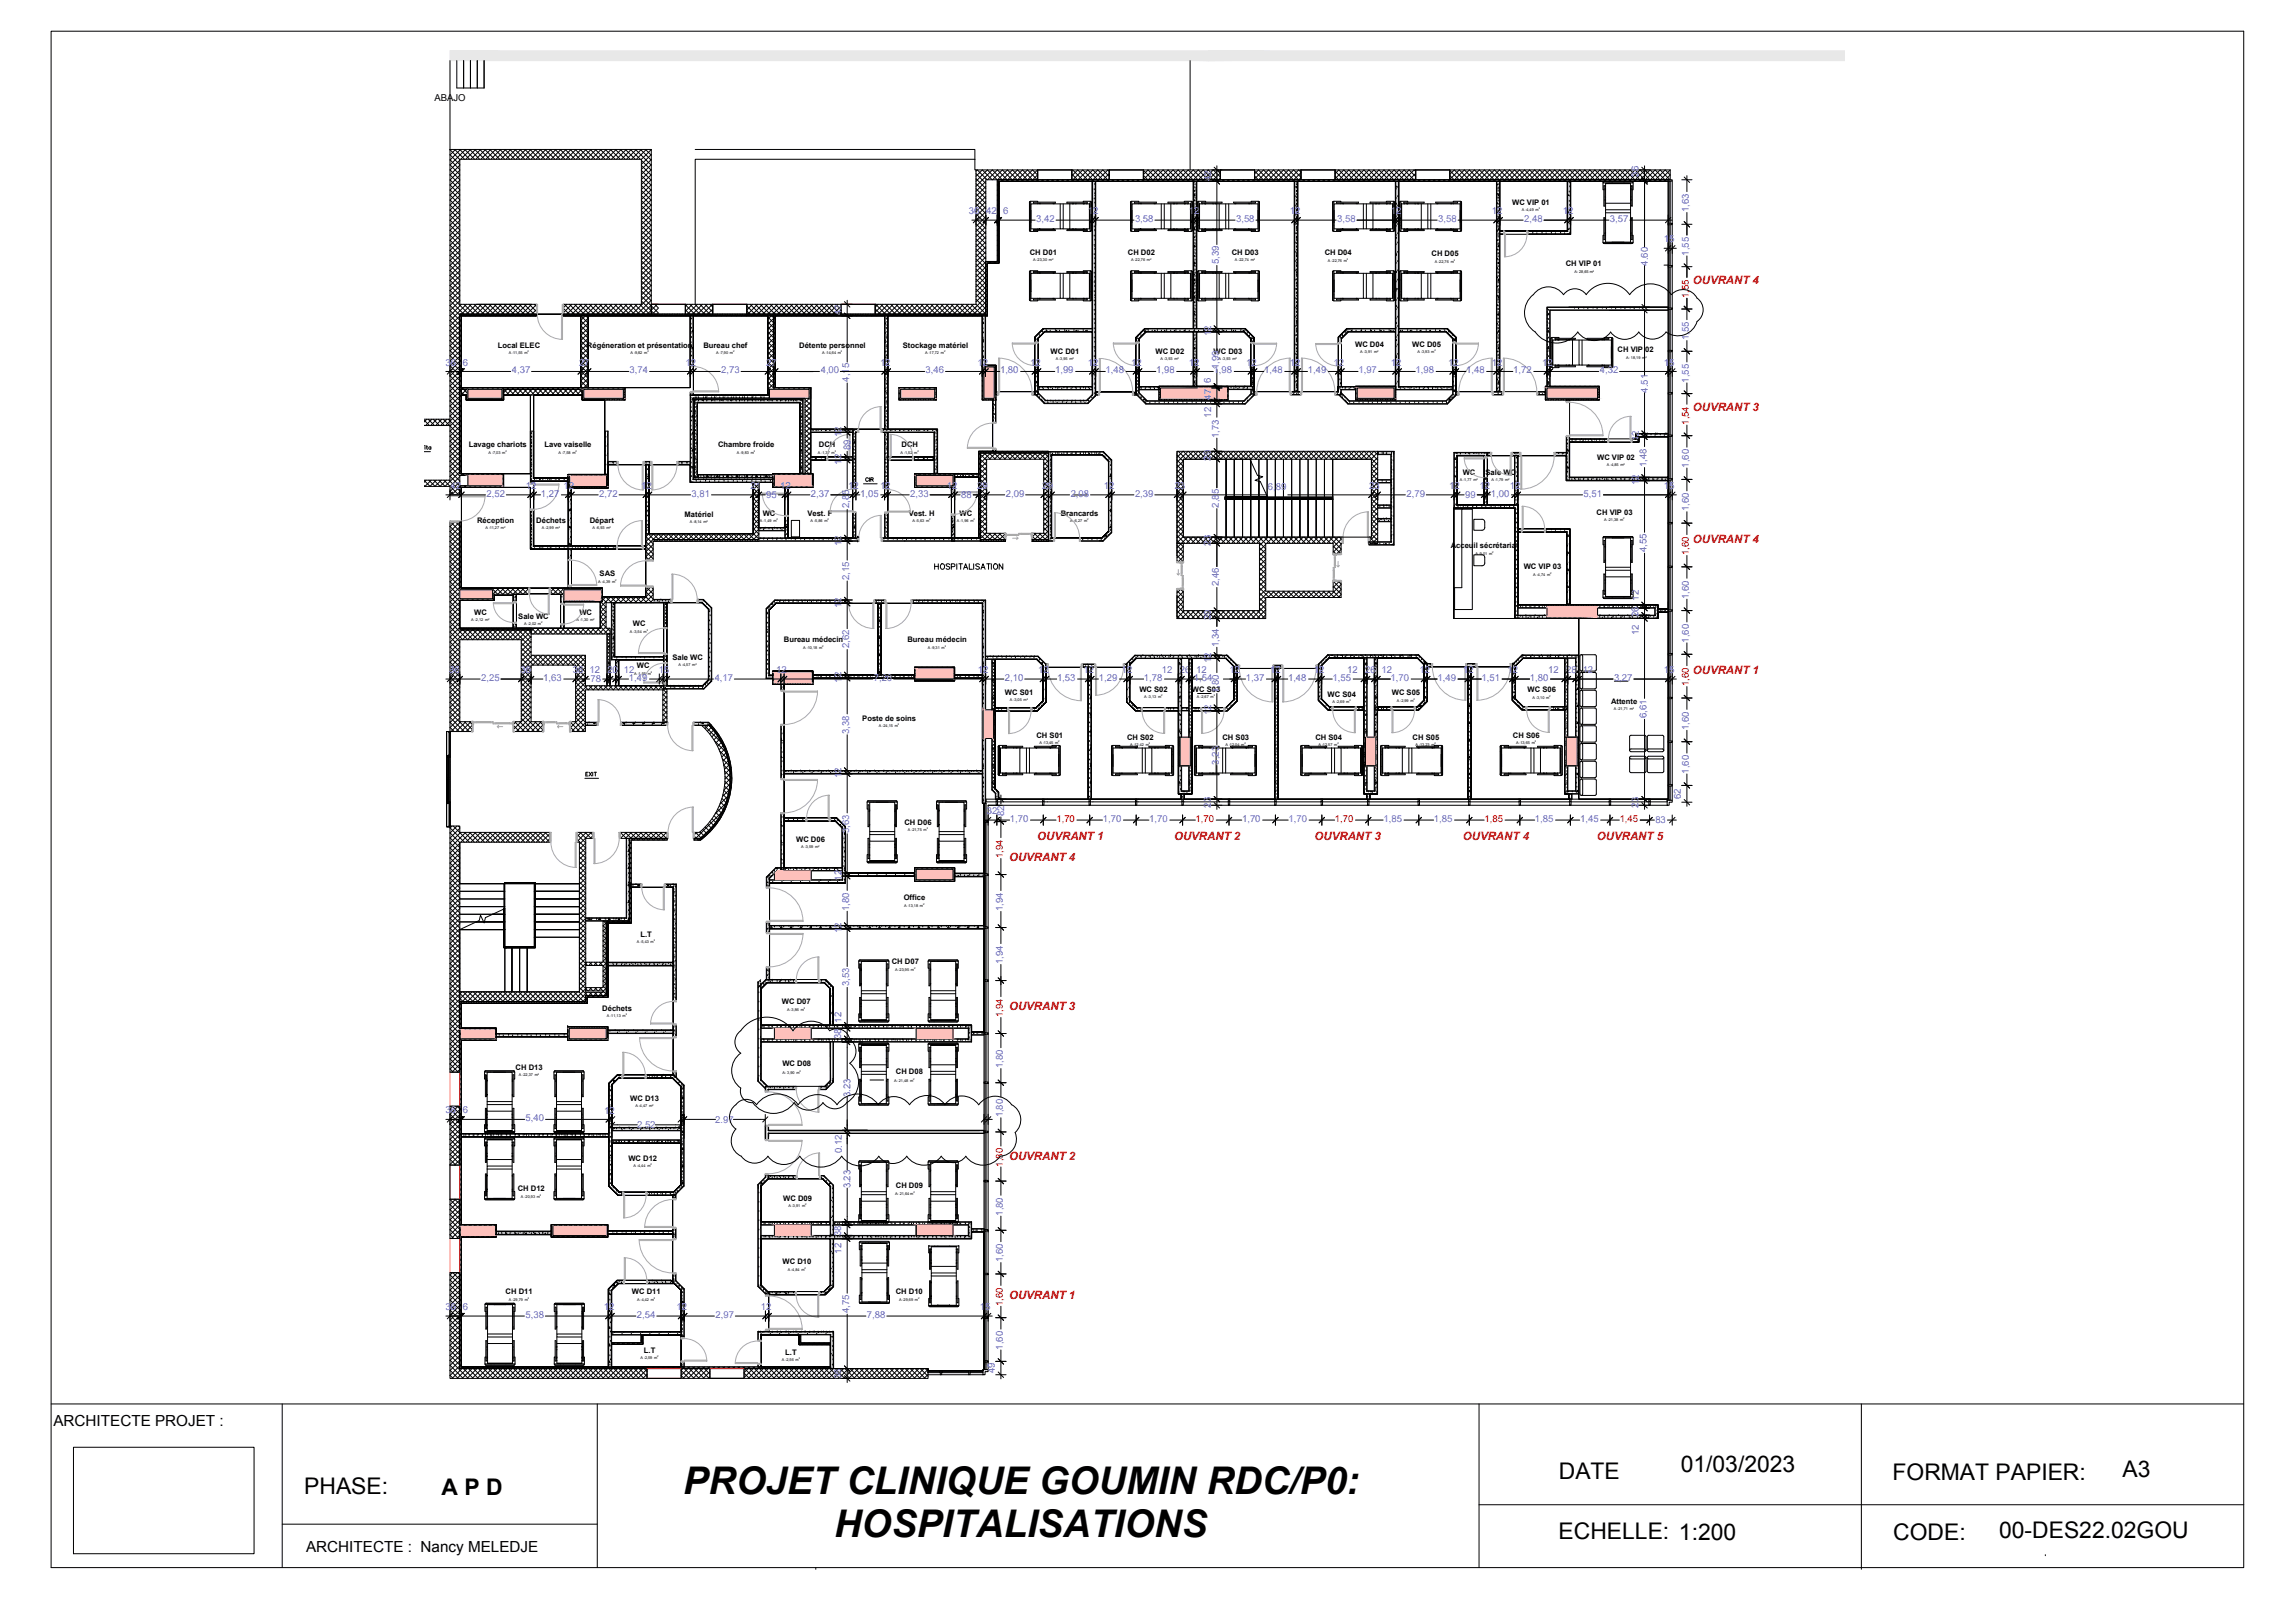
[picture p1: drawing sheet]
<svg xmlns="http://www.w3.org/2000/svg" width="420mm" height="297mm" viewBox="0 0 420 297" stroke-linecap="round" stroke-linejoin="round" font-family="sans-serif">
<defs><g id="words">
<g font-size="7">
<text x="125.1" y="273.5">PROJET CLINIQUE GOUMIN RDC/P0:</text>
<text x="152.7" y="281.2">HOSPITALISATIONS</text>
</g>
<g font-size="4.2">
<text x="307.7" y="269.4">01/03/2023</text>
<text x="55.7" y="273.4">PHASE:</text>
<text x="80.8" y="273.7">A P D</text>
<text x="285.4" y="270.7">DATE</text>
<text x="346.5" y="271">FORMAT PAPIER:</text>
<text x="388.6" y="270.3">A3</text>
<text x="285.3" y="281.8">ECHELLE: 1:200</text>
<text x="346.6" y="281.9">CODE:</text>
<text x="366" y="281.5">00-DES22.02GOU</text>
</g>
<g font-size="2.8">
<text x="9.8" y="260.9">ARCHITECTE PROJET :</text>
<text x="56" y="284.1">ARCHITECTE : Nancy MELEDJE</text>
</g>
<g font-size="2.1" fill="#e40006">
<text x="309.9" y="51.9">OUVRANT 4</text>
<text x="309.9" y="75.2">OUVRANT 3</text>
<text x="309.9" y="99.3">OUVRANT 4</text>
<text x="309.9" y="123.3">OUVRANT 1</text>
<text x="189.9" y="153.7">OUVRANT 1</text>
<text x="215" y="153.7">OUVRANT 2</text>
<text x="240.7" y="153.7">OUVRANT 3</text>
<text x="267.8" y="153.7">OUVRANT 4</text>
<text x="292.4" y="153.7">OUVRANT 5</text>
<text x="184.8" y="157.7">OUVRANT 4</text>
<text x="184.8" y="184.9">OUVRANT 3</text>
<text x="184.8" y="212.4">OUVRANT 2</text>
<text x="184.8" y="237.7">OUVRANT 1</text>
</g>
<text font-size="1.7" x="79.5" y="18.5">ABAJO</text>
<g font-size="1.7" fill="#55f">
<text x="221.7" y="33.1" transform="rotate(-90 221.7 33.1)">42</text>
<text x="300" y="32.3" transform="rotate(-90 300 32.3)">36</text>
<text x="177.4" y="39.2">36</text>
<text x="180.6" y="39.2">42</text>
<text x="183.7" y="39.2">6</text>
<text x="189.7" y="40.7">3,42</text>
<text x="199.1" y="39.2">12</text>
<text x="207.8" y="40.7">3,58</text>
<text x="217.6" y="39.2">12</text>
<text x="226.3" y="40.7">3,58</text>
<text x="236.1" y="39.2">12</text>
<text x="244.8" y="40.7">3,58</text>
<text x="254.6" y="39.2">12</text>
<text x="263.3" y="40.7">3,58</text>
<text x="273.1" y="39.2">12</text>
<text x="279.1" y="40.7">2,48</text>
<text x="286.1" y="39.2">12</text>
<text x="294.7" y="40.7">3,57</text>
<text x="309.2" y="38.8" transform="rotate(-90 309.2 38.8)">1,63</text>
<text x="304.6" y="44.4">15</text>
<text x="309.2" y="46.8" transform="rotate(-90 309.2 46.8)">1,55</text>
<text x="223.1" y="48.4" transform="rotate(-90 223.1 48.4)">5,39</text>
<text x="301.7" y="48.6" transform="rotate(-90 301.7 48.6)">4.60</text>
<text x="154" y="57.7" transform="rotate(-90 154 57.7)">42</text>
<text x="221.7" y="61.6" transform="rotate(-90 221.7 61.6)">12</text>
<text x="309.2" y="62.3" transform="rotate(-90 309.2 62.3)">1,55</text>
<text x="81.6" y="66.9">36</text>
<text x="84.7" y="66.9">6</text>
<text x="93.7" y="68.4">4,37</text>
<text x="106" y="66.9">27</text>
<text x="115.3" y="68.4">3,74</text>
<text x="125.5" y="66.9">12</text>
<text x="132" y="68.4">2,73</text>
<text x="140.3" y="66.9">27</text>
<text x="150.3" y="68.4">4,00</text>
<text x="155.5" y="69.9" transform="rotate(-90 155.5 69.9)">4,15</text>
<text x="161.1" y="66.9">12</text>
<text x="169.4" y="68.4">3,46</text>
<text x="179" y="66.9">12</text>
<text x="183.1" y="68.4">1,80</text>
<text x="188.6" y="66.9">12</text>
<text x="193.2" y="68.4">1,99</text>
<text x="199.1" y="66.9">12</text>
<text x="202.4" y="68.4">1,48</text>
<text x="207.1" y="66.9">12</text>
<text x="211.7" y="68.4">1,98</text>
<text x="217.6" y="66.9">12</text>
<text x="221.7" y="70" transform="rotate(-90 221.7 70)">6</text>
<text x="222.2" y="68.4">1,98</text>
<text x="223.1" y="67.6" transform="rotate(-90 223.1 67.6)">1,99</text>
<text x="228.2" y="66.9">12</text>
<text x="231.4" y="68.4">1,48</text>
<text x="236.1" y="66.9">12</text>
<text x="239.4" y="68.4">1,49</text>
<text x="244.2" y="66.9">12</text>
<text x="248.7" y="68.4">1,97</text>
<text x="254.6" y="66.9">12</text>
<text x="259.2" y="68.4">1,98</text>
<text x="265.1" y="66.9">12</text>
<text x="268.4" y="68.4">1,48</text>
<text x="273.1" y="66.9">12</text>
<text x="277" y="68.4">1,72</text>
<text x="282.4" y="66.9">12</text>
<text x="292.9" y="68.4">4,32</text>
<text x="301.7" y="71.9" transform="rotate(-90 301.7 71.9)">4.51</text>
<text x="304.6" y="66.9">15</text>
<text x="309.2" y="70" transform="rotate(-90 309.2 70)">1,55</text>
<text x="221.7" y="76.5" transform="rotate(-90 221.7 76.5)">12</text>
<text x="221.7" y="73.1" transform="rotate(-90 221.7 73.1)">47</text>
<text x="154" y="80" transform="rotate(-90 154 80)">12</text>
<text x="155.7" y="82.4" transform="rotate(-90 155.7 82.4)">89</text>
<text x="223.1" y="80.1" transform="rotate(-90 223.1 80.1)">1,73</text>
<text x="300" y="80.8" transform="rotate(-90 300 80.8)">12</text>
<text x="82.5" y="89.5">42</text>
<text x="96.3" y="89.5">12</text>
<text x="103.2" y="89.5">12</text>
<text x="117.4" y="89.5">12</text>
<text x="137.4" y="89.5">21</text>
<text x="142.8" y="89.5">12</text>
<text x="154" y="85.1" transform="rotate(-90 154 85.1)">12</text>
<text x="155.3" y="89.5">12</text>
<text x="161.1" y="89.5">12</text>
<text x="173.3" y="89.5">12</text>
<text x="178.9" y="89.5">29</text>
<text x="190.8" y="89.5">29</text>
<text x="202.1" y="89.5">12</text>
<text x="215.1" y="89.5">23</text>
<text x="221.7" y="84.3" transform="rotate(-90 221.7 84.3)">29</text>
<text x="232.1" y="89.6">6,89</text>
<text x="250.6" y="89.5">23</text>
<text x="265.3" y="89.5">12</text>
<text x="270.9" y="89.5">12</text>
<text x="276.4" y="89.5">12</text>
<text x="300" y="88.8" transform="rotate(-90 300 88.8)">12</text>
<text x="301.4" y="85.5" transform="rotate(-90 301.4 85.5)">1,48</text>
<text x="304.6" y="89.5">15</text>
<text x="309.2" y="85.6" transform="rotate(-90 309.2 85.6)">1,60</text>
<text x="89.1" y="90.9">2,52</text>
<text x="99" y="90.9">1,27</text>
<text x="109.7" y="90.9">2,72</text>
<text x="126.6" y="90.9">3,81</text>
<text x="140.3" y="91.2">95</text>
<text x="148.5" y="90.9">2,37</text>
<text x="155.5" y="93.1" transform="rotate(-90 155.5 93.1)">2,85</text>
<text x="157.5" y="90.9">1,05</text>
<text x="166.6" y="90.9">2,33</text>
<text x="176" y="91.2">88</text>
<text x="184.1" y="90.9">2,09</text>
<text x="196" y="90.9">2,08</text>
<text x="207.8" y="90.9">2,39</text>
<text x="223.1" y="92.9" transform="rotate(-90 223.1 92.9)">2,85</text>
<text x="257.5" y="90.9">2,79</text>
<text x="268.2" y="91.2">99</text>
<text x="272.9" y="90.9">1,00</text>
<text x="289.9" y="90.9">5,51</text>
<text x="309.2" y="93.6" transform="rotate(-90 309.2 93.6)">1,60</text>
<text x="154" y="99.9" transform="rotate(-90 154 99.9)">12</text>
<text x="221.7" y="99.9" transform="rotate(-90 221.7 99.9)">23</text>
<text x="301.4" y="101" transform="rotate(-90 301.4 101)">4,55</text>
<text x="155.5" y="106.1" transform="rotate(-90 155.5 106.1)">2,15</text>
<text x="223.1" y="107.3" transform="rotate(-90 223.1 107.3)">2,46</text>
<text x="154" y="111.2" transform="rotate(-90 154 111.2)">12</text>
<text x="221.7" y="113.5" transform="rotate(-90 221.7 113.5)">29</text>
<text x="300" y="112.9" transform="rotate(-90 300 112.9)">26</text>
<text x="300" y="109.9" transform="rotate(-90 300 109.9)">12</text>
<text x="309.2" y="109.6" transform="rotate(-90 309.2 109.6)">1,60</text>
<text x="155.5" y="118.7" transform="rotate(-90 155.5 118.7)">2,62</text>
<text x="223.1" y="118.4" transform="rotate(-90 223.1 118.4)">1,34</text>
<text x="300" y="116.2" transform="rotate(-90 300 116.2)">12</text>
<text x="309.2" y="117.6" transform="rotate(-90 309.2 117.6)">1,60</text>
<text x="82.3" y="123.2">36</text>
<text x="88.1" y="124.6">2,25</text>
<text x="95.3" y="123.2">36</text>
<text x="99.5" y="124.6">1,63</text>
<text x="104.9" y="123.2">36</text>
<text x="107.9" y="123.2">12</text>
<text x="108.1" y="124.9">78</text>
<text x="111.2" y="123.2">20</text>
<text x="114.2" y="123.2">12</text>
<text x="115.1" y="124.6">1,49</text>
<text x="120.6" y="123.2">15</text>
<text x="130.8" y="124.6">4,17</text>
<text x="142.1" y="123.2">12</text>
<text x="154" y="125" transform="rotate(-90 154 125)">12</text>
<text x="160" y="124.6">7,26</text>
<text x="179" y="123.2">12</text>
<text x="184" y="124.6">2,10</text>
<text x="190.1" y="123.2">12</text>
<text x="193.5" y="124.6">1,53</text>
<text x="198.4" y="123.2">12</text>
<text x="201.2" y="124.6">1,29</text>
<text x="205.4" y="123.2">12</text>
<text x="209.4" y="124.6">1,78</text>
<text x="212.7" y="123.2">12</text>
<text x="216" y="123.2">26</text>
<text x="218.5" y="124.6">1,54</text>
<text x="219" y="123.2">12</text>
<text x="221.7" y="121.4" transform="rotate(-90 221.7 121.4)">12</text>
<text x="225.1" y="123.2">12</text>
<text x="228.1" y="124.6">1,37</text>
<text x="232.5" y="123.2">12</text>
<text x="235.8" y="124.6">1,48</text>
<text x="240.5" y="123.2">12</text>
<text x="244" y="124.6">1,55</text>
<text x="246.7" y="123.2">12</text>
<text x="249.9" y="123.2">26</text>
<text x="252.9" y="123.2">12</text>
<text x="254.6" y="124.6">1,70</text>
<text x="259.9" y="123.2">12</text>
<text x="263.2" y="124.6">1,49</text>
<text x="267.9" y="123.2">12</text>
<text x="271.2" y="124.6">1,51</text>
<text x="276" y="123.2">12</text>
<text x="280.1" y="124.6">1,80</text>
<text x="283.5" y="123.2">12</text>
<text x="286.7" y="123.2">28</text>
<text x="289.8" y="123.2">12</text>
<text x="295.5" y="124.6">3,27</text>
<text x="304.6" y="123.2">15</text>
<text x="221.7" y="130.9" transform="rotate(-90 221.7 130.9)">12</text>
<text x="223.1" y="126.9" transform="rotate(-90 223.1 126.9)">1,80</text>
<text x="301.4" y="131.5" transform="rotate(-90 301.4 131.5)">6,61</text>
<text x="155.5" y="134.3" transform="rotate(-90 155.5 134.3)">3,38</text>
<text x="309.2" y="133.6" transform="rotate(-90 309.2 133.6)">1,60</text>
<text x="154" y="142.5" transform="rotate(-90 154 142.5)">12</text>
<text x="223.1" y="139.9" transform="rotate(-90 223.1 139.9)">3,23</text>
<text x="309.2" y="141.6" transform="rotate(-90 309.2 141.6)">1,60</text>
<text x="180.7" y="149">32</text>
<text x="183.8" y="149.3" transform="rotate(-90 183.8 149.3)">82</text>
<text x="221.7" y="147.8" transform="rotate(-90 221.7 147.8)">23</text>
<text x="300" y="147.8" transform="rotate(-90 300 147.8)">23</text>
<text x="307.7" y="146.3" transform="rotate(-90 307.7 146.3)">62</text>
<text x="155.5" y="152.4" transform="rotate(-90 155.5 152.4)">3,63</text>
<text x="184.9" y="150.5">1,70</text>
<text x="201.9" y="150.5">1,70</text>
<text x="210.4" y="150.5">1,70</text>
<text x="227.4" y="150.5">1,70</text>
<text x="235.9" y="150.5">1,70</text>
<text x="253.3" y="150.5">1,85</text>
<text x="262.5" y="150.5">1,85</text>
<text x="281" y="150.5">1,85</text>
<text x="289.3" y="150.5">1,45</text>
<text x="303.1" y="150.7">83</text>
<text x="154" y="161.2" transform="rotate(-90 154 161.2)">12</text>
<text x="155.5" y="166.7" transform="rotate(-90 155.5 166.7)">1,80</text>
<text x="183.6" y="166.8" transform="rotate(-90 183.6 166.8)">1,94</text>
<text x="154" y="170.8" transform="rotate(-90 154 170.8)">12</text>
<text x="183.6" y="176.5" transform="rotate(-90 183.6 176.5)">1,94</text>
<text x="155.5" y="180.5" transform="rotate(-90 155.5 180.5)">3,53</text>
<text x="154" y="190.2" transform="rotate(-90 154 190.2)">38</text>
<text x="154" y="187.2" transform="rotate(-90 154 187.2)">12</text>
<text x="183.6" y="195.5" transform="rotate(-90 183.6 195.5)">1,80</text>
<text x="81.6" y="203.8">36</text>
<text x="84.7" y="203.8">6</text>
<text x="110.6" y="203.8">12</text>
<text x="155.7" y="200.8" transform="rotate(-90 155.7 200.8)">3.23</text>
<text x="96.2" y="205.2">5,40</text>
<text x="116.6" y="206.5">2.52</text>
<text x="130.9" y="205.5">2.97</text>
<text x="183.6" y="204.5" transform="rotate(-90 183.6 204.5)">1,80</text>
<text x="154.1" y="211" transform="rotate(-90 154.1 211)">0.12</text>
<text x="155.7" y="217.5" transform="rotate(-90 155.7 217.5)">3.23</text>
<text x="154" y="226.2" transform="rotate(-90 154 226.2)">38</text>
<text x="183.6" y="222.5" transform="rotate(-90 183.6 222.5)">1,80</text>
<text x="154" y="229.5" transform="rotate(-90 154 229.5)">12</text>
<text x="183.6" y="231" transform="rotate(-90 183.6 231)">1,60</text>
<text x="81.6" y="239.8">36</text>
<text x="84.7" y="239.8">6</text>
<text x="110.5" y="239.8">12</text>
<text x="123.8" y="239.8">12</text>
<text x="139.3" y="239.8">12</text>
<text x="179.4" y="239.8">15</text>
<text x="96.2" y="241.2">5,38</text>
<text x="116.6" y="241.2">2,54</text>
<text x="131" y="241.2">2,97</text>
<text x="155.5" y="240.3" transform="rotate(-90 155.5 240.3)">4,75</text>
<text x="158.7" y="241.2">7,88</text>
<text x="182.1" y="251.4" transform="rotate(-90 182.1 251.4)">49</text>
<text x="183.6" y="247" transform="rotate(-90 183.6 247)">1,60</text>
<text x="154" y="252.4" transform="rotate(-90 154 252.4)">36</text>
</g>
<g font-size="1.7" fill="#df0000">
<text x="309.2" y="54.5" transform="rotate(-90 309.2 54.5)">1,55</text>
<text x="309.2" y="77.7" transform="rotate(-90 309.2 77.7)">1,54</text>
<text x="309.2" y="101.6" transform="rotate(-90 309.2 101.6)">1,60</text>
<text x="309.2" y="125.6" transform="rotate(-90 309.2 125.6)">1,60</text>
<text x="183.6" y="157.1" transform="rotate(-90 183.6 157.1)">1,94</text>
<text x="183.6" y="213.5" transform="rotate(-90 183.6 213.5)">1,80</text>
<text x="183.6" y="239" transform="rotate(-90 183.6 239)">1,60</text>
</g>
<g font-size="1.7" fill="#e40006">
<text x="193.4" y="150.5">1,70</text>
<text x="218.9" y="150.5">1,70</text>
<text x="244.4" y="150.5">1,70</text>
<text x="271.8" y="150.5">1,85</text>
<text x="296.5" y="150.5">1,45</text>
<text x="183.6" y="186.2" transform="rotate(-90 183.6 186.2)">1,94</text>
</g>
<g font-size="1.4">
<text x="276.8" y="37.4">WC VIP 01</text>
<text x="188.5" y="46.7">CH D01</text>
<text x="206.5" y="46.7">CH D02</text>
<text x="225.5" y="46.7">CH D03</text>
<text x="242.5" y="46.8">CH D04</text>
<text x="262.1" y="46.9">CH D05</text>
<text x="286.6" y="48.6">CH VIP 01</text>
<text x="91.1" y="63.6">Local ELEC</text>
<text x="107.5" y="63.6">Régéneration et présentation</text>
<text x="128.8" y="63.6">Bureau chef</text>
<text x="146.3" y="63.6">Détente personnel</text>
<text x="165.3" y="63.6">Stockage matériel</text>
<text x="192.3" y="64.8">WC D01</text>
<text x="211.5" y="64.8">WC D02</text>
<text x="222.2" y="64.8">WC D03</text>
<text x="248.1" y="63.5">WC D04</text>
<text x="258.6" y="63.4">WC D05</text>
<text x="296.1" y="64.4">CH VIP 02</text>
<text x="85.8" y="81.8">Lavage chariots</text>
<text x="99.7" y="81.8">Lave vaiselle</text>
<text x="131.5" y="81.8">Chambre froide</text>
<text x="149.9" y="81.8">DCH</text>
<text x="165.1" y="81.8">DCH</text>
<text x="267.8" y="87">WC</text>
<text x="272" y="87">Sale WC</text>
<text x="292.4" y="84.2">WC VIP 02</text>
<text x="87.4" y="95.7">Réception</text>
<text x="98.2" y="95.7">Déchets</text>
<text x="108" y="95.7">Départ</text>
<text x="125.3" y="94.6">Matériel</text>
<text x="139.6" y="94.4">WC</text>
<text x="147.8" y="94.4">Vest. F</text>
<text x="166.4" y="94.4">Vest. H</text>
<text x="175.7" y="94.4">WC</text>
<text x="194.2" y="94.4">Brancards</text>
<text x="292.3" y="94.2">CH VIP 03</text>
<text x="265.6" y="100.4">Acceuil sécrétariat</text>
<text x="109.8" y="105.5">SAS</text>
<text x="279" y="104.2">WC VIP 03</text>
<text x="86.8" y="112.6">WC</text>
<text x="94.9" y="113.2">Sale WC</text>
<text x="106.1" y="112.6">WC</text>
<text x="115.9" y="114.6">WC</text>
<text x="143.5" y="117.6">Bureau médecin</text>
<text x="166.1" y="117.6">Bureau médecin</text>
<text x="116.6" y="122.3">WC</text>
<text x="123.1" y="120.8">Sale WC</text>
<text x="157.9" y="131.9">Poste de soins</text>
<text x="184" y="127.2">WC S01</text>
<text x="208.6" y="126.6">WC S02</text>
<text x="218.2" y="126.6">WC S03</text>
<text x="243" y="127.5">WC S04</text>
<text x="254.8" y="127.3">WC S05</text>
<text x="279.7" y="126.7">WC S06</text>
<text x="294.9" y="128.9">Attente</text>
<text x="189.7" y="135">CH S01</text>
<text x="206.3" y="135.4">CH S02</text>
<text x="223.8" y="135.4">CH S03</text>
<text x="240.8" y="135.4">CH S04</text>
<text x="258.6" y="135.4">CH S05</text>
<text x="277" y="135">CH S06</text>
<text x="145.8" y="154.1">WC D06</text>
<text x="165.6" y="150.9">CH D06</text>
<text x="165.4" y="164.8">Office</text>
<text x="117.3" y="171.4">L.T</text>
<text x="163.3" y="176.5">CH D07</text>
<text x="110.3" y="185">Déchets</text>
<text x="143.1" y="183.8">WC D07</text>
<text x="94.4" y="195.8">CH D13</text>
<text x="143.2" y="195.2">WC D08</text>
<text x="164" y="196.6">CH D08</text>
<text x="115.4" y="201.5">WC D13</text>
<text x="115" y="212.4">WC D12</text>
<text x="94.8" y="218">CH D12</text>
<text x="143.4" y="219.7">WC D09</text>
<text x="164" y="217.4">CH D09</text>
<text x="143.3" y="231.4">WC D10</text>
<text x="92.6" y="236.9">CH D11</text>
<text x="115.7" y="236.9">WC D11</text>
<text x="164" y="236.9">CH D10</text>
<text x="117.9" y="247.6">L.T</text>
<text x="143.8" y="247.9">L.T</text>
</g>
<g font-size=".7">
<text x="278.6" y="38.6">A :4,49 m</text>
<text x="189.1" y="47.8">A :23,30 m</text>
<text x="207.1" y="47.8">A :22,76 m</text>
<text x="226.1" y="47.8">A :22,74 m</text>
<text x="243.1" y="47.9">A :22,76 m</text>
<text x="262.7" y="48.1">A :22,76 m</text>
<text x="288.3" y="50">A: 28,65 m</text>
<text x="93.2" y="64.8">A :11,55 m</text>
<text x="115.4" y="64.8">A :9,82 m</text>
<text x="131.1" y="64.8">A :7,90 m</text>
<text x="150.5" y="64.8">A :14,64 m</text>
<text x="169.4" y="64.8">A :17,72 m</text>
<text x="193.3" y="66">A :3,95 m</text>
<text x="212.5" y="66">A :3,93 m</text>
<text x="223.1" y="66">A :3,93 m</text>
<text x="249" y="64.7">A :3,91 m</text>
<text x="259.5" y="64.6">A :3,93 m</text>
<text x="297.7" y="65.8">A: 18,19 m</text>
<text x="89.4" y="83">A :7,03 m</text>
<text x="102.3" y="83">A :7,58 m</text>
<text x="134.9" y="83">A :9,83 m</text>
<text x="149.8" y="83">A :1,37 m</text>
<text x="164.9" y="83">A :1,52 m</text>
<text x="267.3" y="88.1">A :1,77 m</text>
<text x="273.1" y="88.1">A :1,79 m</text>
<text x="294.2" y="85.4">A :4,85 m</text>
<text x="126.3" y="95.8">A :8,14 m</text>
<text x="139.1" y="95.5">A :1,49 m</text>
<text x="148.4" y="95.5">A :5,86 m</text>
<text x="167" y="95.5">A :5,63 m</text>
<text x="175.2" y="95.5">A :1,96 m</text>
<text x="195.9" y="95.5">A :6,27 m</text>
<text x="293.7" y="95.4">A :21,38 m</text>
<text x="88.9" y="96.9">A :11,27 m</text>
<text x="99.2" y="96.9">A :2,99 m</text>
<text x="108.5" y="96.9">A :6,93 m</text>
<text x="270.1" y="101.5">A :9,01 m</text>
<text x="109.5" y="106.7">A :4,39 m</text>
<text x="280.7" y="105.4">A :4,74 m</text>
<text x="86.3" y="113.7">A :2,12 m</text>
<text x="105.5" y="113.7">A :1,30 m</text>
<text x="96" y="114.4">A :2,02 m</text>
<text x="115.3" y="115.8">A :3,54 m</text>
<text x="147.1" y="118.7">A :10,18 m</text>
<text x="169.9" y="118.7">A :9,31 m</text>
<text x="116.1" y="123.5">A :1,55 m</text>
<text x="124.2" y="121.9">A :4,57 m</text>
<text x="184.9" y="128.4">A :3,05 m</text>
<text x="209.5" y="127.7">A :3,13 m</text>
<text x="219.1" y="127.7">A :2,67 m</text>
<text x="243.9" y="128.7">A :2,69 m</text>
<text x="255.7" y="128.4">A :2,99 m</text>
<text x="280.6" y="127.9">A :3,10 m</text>
<text x="295.5" y="130">A :21,71 m</text>
<text x="160.9" y="133.1">A :24,15 m</text>
<text x="190.3" y="136.2">A :13,45 m</text>
<text x="206.9" y="136.5">A :12,42 m</text>
<text x="224.4" y="136.5">A :12,04 m</text>
<text x="241.4" y="136.5">A :12,57 m</text>
<text x="259.2" y="136.5">A :13,23 m</text>
<text x="277.5" y="136.1">A :13,65 m</text>
<text x="146.7" y="155.2">A :3,59 m</text>
<text x="166.2" y="152.1">A :21,75 m</text>
<text x="165.5" y="165.9">A :13,18 m</text>
<text x="116.6" y="172.6">A :5,43 m</text>
<text x="163.9" y="177.7">A :23,95 m</text>
<text x="144.1" y="184.9">A :3,86 m</text>
<text x="111.1" y="186.1">A :11,13 m</text>
<text x="95" y="197">A :22,37 m</text>
<text x="143.3" y="196.5">A: 3,90 m</text>
<text x="163.7" y="198">A: 21,48 m</text>
<text x="116.3" y="202.7">A :4,47 m</text>
<text x="116" y="213.6">A :4,44 m</text>
<text x="95.4" y="219.2">A :20,93 m</text>
<text x="144.3" y="220.9">A :3,91 m</text>
<text x="163.9" y="218.7">A: 21,64 m</text>
<text x="144.2" y="232.5">A :4,84 m</text>
<text x="93.2" y="238.1">A :29,79 m</text>
<text x="116.6" y="238.1">A :4,42 m</text>
<text x="164.6" y="238.1">A :29,69 m</text>
<text x="117.2" y="248.7">A :2,59 m</text>
<text x="143.1" y="249.1">A :2,56 m</text>
</g>
<g font-size=".5">
<text x="281.7" y="38.3">2</text>
<text x="192.6" y="47.5">2</text>
<text x="210.5" y="47.5">2</text>
<text x="229.6" y="47.5">2</text>
<text x="246.6" y="47.6">2</text>
<text x="266.1" y="47.7">2</text>
<text x="291.6" y="49.7">2</text>
<text x="96.6" y="64.4">2</text>
<text x="118.5" y="64.4">2</text>
<text x="134.2" y="64.4">2</text>
<text x="154" y="64.4">2</text>
<text x="172.8" y="64.4">2</text>
<text x="196.4" y="65.7">2</text>
<text x="215.6" y="65.7">2</text>
<text x="226.2" y="65.7">2</text>
<text x="252.1" y="64.4">2</text>
<text x="262.6" y="64.3">2</text>
<text x="301.2" y="65.5">2</text>
<text x="92.5" y="82.7">2</text>
<text x="105.4" y="82.7">2</text>
<text x="138" y="82.7">2</text>
<text x="152.8" y="82.7">2</text>
<text x="168" y="82.7">2</text>
<text x="270.3" y="87.8">2</text>
<text x="276.1" y="87.8">2</text>
<text x="297.2" y="85.1">2</text>
<text x="129.4" y="95.5">2</text>
<text x="142.2" y="95.2">2</text>
<text x="151.5" y="95.2">2</text>
<text x="170.1" y="95.2">2</text>
<text x="178.2" y="95.2">2</text>
<text x="199" y="95.2">2</text>
<text x="297.2" y="95.1">2</text>
<text x="92.3" y="96.6">2</text>
<text x="102.3" y="96.6">2</text>
<text x="111.6" y="96.6">2</text>
<text x="273.2" y="101.2">2</text>
<text x="112.6" y="106.3">2</text>
<text x="283.8" y="105">2</text>
<text x="89.4" y="113.4">2</text>
<text x="108.6" y="113.4">2</text>
<text x="99.1" y="114.1">2</text>
<text x="118.4" y="115.5">2</text>
<text x="150.5" y="118.4">2</text>
<text x="173" y="118.4">2</text>
<text x="119.1" y="123.2">2</text>
<text x="127.3" y="121.6">2</text>
<text x="188" y="128">2</text>
<text x="212.6" y="127.4">2</text>
<text x="222.2" y="127.4">2</text>
<text x="247" y="128.4">2</text>
<text x="258.8" y="128.1">2</text>
<text x="283.6" y="127.6">2</text>
<text x="298.9" y="129.7">2</text>
<text x="164.4" y="132.8">2</text>
<text x="193.7" y="135.9">2</text>
<text x="210.3" y="136.2">2</text>
<text x="227.8" y="136.2">2</text>
<text x="244.8" y="136.2">2</text>
<text x="262.6" y="136.2">2</text>
<text x="281" y="135.8">2</text>
<text x="149.8" y="154.9">2</text>
<text x="169.7" y="151.8">2</text>
<text x="169" y="165.6">2</text>
<text x="119.7" y="172.3">2</text>
<text x="167.3" y="177.4">2</text>
<text x="114.6" y="185.8">2</text>
<text x="147.2" y="184.6">2</text>
<text x="98.5" y="196.7">2</text>
<text x="146.4" y="196.2">2</text>
<text x="167.2" y="197.7">2</text>
<text x="119.4" y="202.4">2</text>
<text x="119.1" y="213.3">2</text>
<text x="98.9" y="218.9">2</text>
<text x="147.4" y="220.6">2</text>
<text x="167.2" y="218.4">2</text>
<text x="147.3" y="232.2">2</text>
<text x="96.6" y="237.8">2</text>
<text x="119.7" y="237.8">2</text>
<text x="168.1" y="237.8">2</text>
<text x="120.3" y="248.4">2</text>
<text x="146.2" y="248.8">2</text>
</g>
</g></defs>
<g fill="none" stroke="#000" stroke-width=".18">
<path d="M82.4 39.3l1.8 1.8M82.4 38.4l1.8 1.8M82.4 37.5l1.8 1.8M82.4 35.7l1.8 1.8M82.4 34.8l1.8 1.8M82.4 33.8l1.8 1.8M82.4 32.9l1.8 1.8M82.4 32l1.8 1.8M82.4 31.1l1.8 1.8M82.4 30.2l1.8 1.8M82.4 29.2l1.8 1.8M82.4 27.4l1.8 1.8"/>
<path d="M82.4 28.3l1.8 1.8M82.5 27.4h-.1M83.2 27.4l1.8 1.8M83.4 27.4l-1 1M84.2 27.4l1.8 1.8M84.2 29.3l-1.8 1.8M84.2 30.2l-1.8 1.8M84.2 31.2l-1.8 1.8M84.2 32.1l-1.8 1.8M84.2 33l-1.8 1.8M84.2 33.9l-1.8 1.8M84.2 34.8l-1.8 1.8 1.8 1.8"/>
<path d="M84.2 35.8l-1.8 1.8M84.2 36.7l-1.8 1.8M84.2 37.6l-1.8 1.8M84.2 38.5l-1.8 1.8M84.2 39.4l-1.8 1.8M84.3 27.4l-1.9 1.9M85.1 27.4l1.8 1.8M85.2 27.4l-2.8 2.8M86 27.4l1.8 1.8M86.1 27.4l-1.8 1.8M86.9 27.4l1.8 1.8M87.1 27.4l-1.8 1.8"/>
<path d="M87.8 27.4l1.8 1.8M88 27.4l-1.8 1.8M88.8 27.4l1.8 1.8M88.9 27.4l-1.8 1.8M89.7 27.4l1.8 1.8M89.8 27.4l-1.8 1.8M90.6 27.4l1.8 1.8M90.8 27.4l-1.8 1.8M91.5 27.4l1.8 1.8M91.7 27.4l-1.8 1.8M92.4 27.4l1.8 1.8M92.6 27.4l-1.8 1.8"/>
<path d="M93.4 27.4l1.8 1.8M93.5 27.4l-1.8 1.8M94.3 27.4l1.8 1.8M94.4 27.4l-1.8 1.8M95.2 27.4l1.8 1.8M95.3 27.4l-1.8 1.8M96.1 27.4l1.8 1.8M96.3 27.4l-1.8 1.8M97 27.4l1.8 1.8M97.2 27.4l-1.8 1.8M98 27.4l1.8 1.8M98.1 27.4l-1.8 1.8"/>
<path d="M98.9 27.4l1.8 1.8M99 27.4l-1.8 1.8M99.8 27.4l1.8 1.8M99.9 27.4l-1.8 1.8M100.7 27.4l1.8 1.8M100.9 27.4l-1.8 1.8M101.6 27.4l1.8 1.8M101.8 27.4l-1.8 1.8M102.6 27.4l1.8 1.8M102.7 27.4l-1.8 1.8M103.5 27.4l1.8 1.8M103.6 27.4l-1.8 1.8"/>
<path d="M104.4 27.4l1.8 1.8M104.5 27.4l-1.8 1.8M105.3 27.4l1.8 1.8M105.5 27.4l-1.8 1.8M106.2 27.4l1.8 1.8M106.4 27.4l-1.8 1.8M107.1 27.4l1.8 1.8M107.3 27.4l-1.8 1.8M108.1 27.4l1.8 1.8M108.2 27.4l-1.8 1.8M109 27.4l1.8 1.8M109.1 27.4l-1.8 1.8"/>
<path d="M109.9 27.4l1.8 1.8M110.1 27.4l-1.8 1.8M110.8 27.4l1.8 1.8M111 27.4l-1.8 1.8M111.7 27.4l1.8 1.8M111.9 27.4l-1.8 1.8M112.7 27.4l1.8 1.8M112.8 27.4l-1.8 1.8M113.6 27.4l1.8 1.8M113.7 27.4l-1.8 1.8M114.5 27.4l1.8 1.8M114.6 27.4l-1.7 1.8"/>
<path d="M115.4 27.4l1.8 1.8M115.6 27.4l-1.8 1.8M116.3 27.4l2.9 2.8M116.5 27.4l-1.8 1.8M117.3 27.4l1.9 1.9M117.4 27.4l-1.8 1.8M117.4 36.7l1.8 1.8M117.4 35.8l1.8 1.8M117.4 34.9l1.8 1.8M117.4 33l1.8 1.8M117.4 32.1l1.8 1.8M117.4 31.2l1.8 1.8"/>
<path d="M117.4 30.3l1.8 1.8M117.4 29.4l1.8 1.8M117.4 39.5l1.8 1.8M117.4 38.6l1.8 1.8M117.4 37.6l1.8 1.8M117.4 33.9l1.8 1.8M117.4 29.2h-33.2v26.5h14v1.8M117.4 29.2v26.5h-14.3v1.8h77.4v-24.6h9.5M117.4 29.2h.1M118.2 27.4l1 1M118.3 27.4l-1.8 1.8M119.1 27.4l.1 .1"/>
<path d="M119.2 27.4h-36.8v49.3M119.2 27.4v30.1M119.2 28.3l-1.8 1.8M119.2 27.4l-1.8 1.8M119.2 29.2l-1.8 1.8M119.2 30.1l-1.8 1.8M119.2 31l-1.8 1.8M119.2 32l-1.8 1.8M119.2 32.9l-1.8 1.8M119.2 33.8l-1.8 1.8M119.2 34.7l-1.8 1.8M119.2 35.6l-1.8 1.8"/>
<path d="M119.2 36.6l-1.8 1.8M119.2 37.5l-1.8 1.8M119.2 38.4l-1.8 1.8M119.2 39.3l-1.8 1.8M178.7 39.1l1.8 1.8M178.7 38.2l1.8 1.8M178.7 37.3l1.8 1.8M178.7 36.4l1.8 1.8M178.7 35.5l1.8 1.7M178.7 34.5l1.8 1.8M178.7 33.6l1.8 1.8M178.7 31.8l1.8 1.8"/>
<path d="M178.7 32.3l1.1-1.2 1.8 1.8M178.7 31.3l.2-.2 1.8 1.8M178.7 33.2l2.1-2.1 2.1 2.1M178.7 32.7l1.8 1.8M180.5 34.1l-1.8 1.8M180.5 35.1l-1.8 1.8M180.5 33.2l-1.8 1.8M180.5 37.8l-1.8 1.8M180.5 38.7l-1.8 1.8M180.5 36l-1.8 1.8M180.5 36.9l-1.8 1.8M180.5 39.7l-1.8 1.8"/>
<path d="M180.8 32.9l1.8-1.8 2.1 2.1M181.7 32.9l1.8-1.8 2.1 2.1M182.6 32.9h122.8M182.6 33l1.8-1.9 2.1 2.1M182.6 32.9v15M182.6 32.9h122.8v.3h-17.9v9.7h-7.8v-.6h7.2v-9.1M182.6 33.8l.3 .3M182.6 39.4l.3 .3M182.6 37.5l.3 .3M182.9 39.1l-.3 .3M182.9 35.4l-.3 .3 .3 .3M182.9 34.5l-.3 .3 .3 .3"/>
<path d="M182.9 33.6l-.3 .3M182.9 38.2l-.3 .3 .3 .2M182.9 36.3l-.3 .3 .3 .3M182.9 37.2l-.3 .4M182.9 32.9h-.3v.3M182.9 33.2v15v-.3M182.9 33.2h122.5M182.9 33.2v14.7M183.3 33.2l2.1-2.1 2.1 2.1M183.8 33.2l-2.1-2.1-3 3M184.2 33.2l2.1-2.1 2.1 2.1M185.1 33.2l2.1-2.1 2.1 2.1"/>
<path d="M186 33.2l2.1-2.1 2.1 2.1M190 31.1v1.8M190 31.1h-11.3v24.6h-18.5v1.8M190 32l-1-.9-2.1 2.1M190 31.1l-2.1 2.1M190 32l-1.2 1.2M190 32.9l-.3 .3M190.8 32.9l.3 .3M190.9 32.9l-.3 .3M191.7 32.9l.4 .3M191.8 32.9l-.3 .3M192.7 32.9l.3 .3"/>
<path d="M192.7 32.9l-.3 .3M193.6 32.9l.3 .3M193.7 32.9l-.3 .3M194.5 32.9l.3 .3M194.6 32.9l-.3 .3M195.4 32.9l.3 .3M195.5 32.9l-.3 .3M196.1 33.2l2.1-2.1 2.1 2.1M196.2 32.8l.4 .4M196.2 31.3l.2-.2 2.1 2.1M196.2 32.2l1.1-1.1 2.1 2.1M196.2 31.1h6.9v1.8h-6.9z"/>
<path d="M196.2 31.9l1.4 1.3M197 33.2l2.1-2.1 2.1 2.1M198 33.2l2.1-2.1 2.1 2.1M198.9 33.2l2.1-2.1 2.1 2.1M200 33.2v26.9h-9l-1.5 1.6v.9h.6v-.7l1.2-1.2h8.7v10h-9.9v.6h9.9v.9l-1.1 1.1h-7.5l-1.3-1.4v-4.9h-.6v5.1l1.7 1.8h8l1.4-1.6h.5l-.5-.1v-.4h.5M200 33.2v39l-1 1.1h-7.6l-1.4-1.4v-4.9M200.3 34.7h.1M200.3 36.4h.1M200.3 38.1h.1M200.3 39.8h.1M200.4 33.8h.1M200.4 35.5h.1"/>
<path d="M200.4 37.2h.1M200.4 38.9h.1M200.5 33.2v39.2M200.5 35.7v.1M200.5 38.8v.1M200.6 33.2v38.5h.5v.5M203.1 32.7l-.5 .5M203.1 31.8l-1.5 1.4M203.1 31.4l-.3-.3-2.1 2.1M203.1 32.3l-1.2-1.2-2.1 2.1M203.7 32.9l.3 .3M203.8 32.9l-.3 .3"/>
<path d="M204.6 32.9l.3 .3M204.7 32.9l-.3 .3M205.5 32.9l.3 .3M205.6 32.9l-.3 .3M206.5 32.9l.3 .3M206.5 32.9l-.3 .3M207.4 32.9l.3 .3M207.5 32.9l-.3 .3M208.3 32.9l.3 .3M208.4 32.9l-.3 .3M209.2 32.9l.3 .3M209.3 32.9l-.3 .3"/>
<path d="M209.3 32.1l1.1 1.1M209.3 31.9l.9-.8 2.1 2.1M209.3 32.9l1.8-1.8 2.1 2.1M209.3 31.1h14.1v1.8h-14.1zM209.3 31.2l2.1 2M209.9 33.2l2.1-2.1 2.1 2.1M210.8 33.2l2.1-2.1 2.1 2.1M211.8 33.2l2-2.1 2.2 2.1M212.7 33.2l2.1-2.1 2.1 2.1M213.6 33.2l2.1-2.1 2.1 2.1M214.5 33.2l2.1-2.1 2.1 2.1M215.4 33.2l2.1-2.1 2.1 2.1"/>
<path d="M216.3 33.2l2.2-2.1 2 2.1M217.3 33.2l2.1-2.1 2.1 2.1M218.2 33.2l2.1-2.1 2.1 2.1M218.5 33.2v26.9h-8.9l-1.6 1.7v.8h.6v-.6l1.2-1.3h8.7v10h.6v-10h8.6l1.3 1.3v.7h.6v-.9l-1.6-1.7h-8.9v-26.9l2.1-2.1 2.1 2.1M218.5 33.2v26.9h.5M218.5 35.7l.1-.2 .2 .3h-.3M218.5 38.8l.1-.2 .2 .3h-.3M218.6 34.3h.1M218.6 36h.1M218.6 37.7h.1M218.6 39.4h.1M218.7 33.3h.1"/>
<path d="M218.7 35h.1M218.7 36.7h.1M218.7 38.4h.1M218.8 33.8h.1M218.8 34.4h.1M218.8 35h.1M218.8 35.6h.1M218.8 36.2h.1M218.8 36.8h.1M218.8 37.4h.1M218.8 38h.1M218.8 38.6h.1"/>
<path d="M218.8 39.2h.1M218.8 39.8h.1M219 34.7h.1M219 36.4h.1M219 38.1h.1M219 39.8h.1M219 33.2v26.9M223.4 32.4l-1.3-1.3-2.1 2.1M223.4 31.5l-.4-.4-2.1 2.1M223.4 32.6l-.6 .6M223.4 31.6l-1.5 1.6M223.9 32.9l.3 .3"/>
<path d="M224 32.9l-.3 .3M224.8 32.9l.3 .3M224.9 32.9l-.3 .3M225.8 32.9l.3 .3M225.8 32.9l-.3 .3M226.7 32.9l.3 .3M226.8 32.9l-.3 .3M227.6 32.9l.3 .3M227.7 32.9l-.3 .3M228.5 32.9l.3 .3M228.6 32.9l-.3 .3M229.4 32.9l.3 .3"/>
<path d="M229.5 32.9l-.3 .3M229.7 31.3l1.9 1.9M229.7 32.2l1 1M229.7 31.8l.7-.7 2.1 2.1M229.7 32.7l1.6-1.6 2.1 2.1M229.7 31.1h8.5v1.8h-8.5zM230.1 33.2l2.1-2.1 2.1 2.1M231.1 33.2l2.1-2.1 2.1 2.1M232 33.2l2.1-2.1 2.1 2.1M232.9 33.2l2.1-2.1 2.1 2.1M233.8 33.2l2.1-2.1 2.1 2.1M237 33.2v38.5h-.6v.6h1.7v-.6h-.5v-38.5"/>
<path d="M237.2 34.3h.1M237.2 36h.1M237.2 37.7h.1M237.2 39.4h.1M237.3 33.3h.1M237.3 35h.1M237.3 36.7h.1M237.3 38.4h.1M237.4 33.8h.1M237.4 34.4h.1M237.4 35h.1M237.4 35.6h.1"/>
<path d="M237.4 36.2h.1M237.4 36.8h.1M237.4 37.4h.1M237.4 38h.1M237.4 38.6h.1M237.4 39.2h.1M237.4 39.8h.1M237.5 34l-.1 .2h.1M237.5 37.1l-.1 .2h.1M238.2 31.5l-.4-.4-2.2 2.1M238.2 32.4l-1.4-1.3-2.1 2.1M238.2 32.5l-.7 .7v38.5h-.5v-38.5"/>
<path d="M238.2 31.6l-1.6 1.6M238.6 32.9l.3 .3M238.7 32.9l-.3 .3M239.6 32.9l.3 .3M239.6 32.9l-.3 .3M240.5 32.9l.3 .3M240.5 32.9l-.2 .3M241.4 32.9l.3 .3M241.5 32.9l-.3 .3M242.3 32.9l.3 .3M242.4 32.9l-.3 .3M243.2 32.9l.3 .3"/>
<path d="M243.3 32.9l-.3 .3M244.1 32.9l.3 .3M244.2 32.9l-.3 .3M244.4 32.7l1.6-1.6 2.1 2.1M244.4 31.8l.7-.7 2.1 2.1M244.4 31.1h14.8v1.8h-14.8zM244.4 31.3l1.9 1.9M244.4 32.3l1 .9M244.8 33.2l2.1-2.1 2.1 2.1M245.8 33.2l2.1-2.1 2.1 2.1M246.7 33.2l2.1-2.1 2.1 2.1M247.6 33.2l2.1-2.1 2.1 2.1"/>
<path d="M248.5 33.2l2.1-2.1 2.1 2.1M249.4 33.2l2.1-2.1 2.1 2.1M250.4 33.2l2.1-2.1 2.1 2.1M251.3 33.2l2.1-2.1 2.1 2.1v26.9h-8.9l-1.6 1.6v1h.6v-.7l1.2-1.3h8.7v10.6h10.5v-.6h-9.9v-10h8.6l1.2 1.3v.6h.7v-.9l-1.6-1.6h-8.9v-26.9M252.2 33.2l2.1-2.1 2.1 2.1M253.1 33.2l2.1-2.1 2.1 2.1M254 33.2l2.1-2.1 2.1 2.1M255 33.2l2.1-2.1 2.1 2.1M255.5 33.2v38.1M255.5 34l.2 .2h-.2M255.5 37.1l.2 .2h-.2M255.6 34.6h.1"/>
<path d="M255.6 36.3h.1M255.6 38h.1M255.6 39.7h.1M255.9 34.3h.1M255.9 36h.1M255.9 37.7h.1M255.9 39.4h.1M256 33.2v37.6h10M259.2 31.7l-1.5 1.5M259.2 32.7l-.6 .5M259.2 32.3l-1.2-1.2-2.1 2.1M259.2 31.4l-.3-.3-2.1 2.1"/>
<path d="M259.8 32.9l.3 .3M259.9 32.9l-.4 .3M260.7 32.9l.3 .3M260.8 32.9l-.3 .3M261.6 32.9l.3 .3M261.7 32.9l-.3 .3M262.5 32.9l.3 .3M262.6 32.9l-.3 .3M263.5 32.9l.2 .3M263.5 32.9l-.3 .3M264.4 32.9l.3 .3M264.4 32.9l-.3 .3"/>
<path d="M265.3 32.9l.3 .3M265.4 32.9l-.3 .3M265.4 31.1h40.4v1.8h-40.4zM265.4 31.9l.8-.8 2.2 2.1M265.4 32.8l1.8-1.7 2.1 2.1M265.4 32.1l1.1 1.1M265.4 31.2l2 2M266 33.2l2.1-2.1 2.1 2.1M266.9 33.2l2.1-2.1 2.1 2.1M267.8 33.2l2.1-2.1 2.1 2.1M268.7 33.2l2.1-2.1 2.1 2.1M269.7 33.2l2.1-2.1 2.1 2.1"/>
<path d="M270.6 33.2l2.1-2.1 2.1 2.1M271.5 33.2l2.1-2.1 2.1 2.1M272.4 33.2l2.1-2.1 2.1 2.1M273.3 33.2l2.1-2.1 2.1 2.1M274 33.2v38.5h-.7v.6h1.8v-.6h-.5v-28.8h.7v-.6h-.7v-9.1M274 33.2v38.5h.5v-38.5M274.2 33.9h.1M274.2 35.6h.1M274.2 37.3h.1M274.2 39h.1M274.3 34.6h.1M274.3 36.3h.1"/>
<path d="M274.3 38h.1M274.3 39.7h.1M274.3 33.2l2.1-2.1 2.1 2.1M274.3 33.8h.1M274.3 34.4h.1M274.3 35h.1M274.3 35.6h.1M274.3 36.2h.1M274.3 36.8h.1M274.3 37.4h.1M274.3 38.6h.1M274.3 39.2h.1"/>
<path d="M274.3 39.8h.1M274.5 35.7l-.1-.2-.1 .3h.2M274.5 38.8l-.1-.2-.1 .3h.2M275.2 33.2l2.1-2.1 2.1 2.1M276.1 33.2l2.1-2.1 2.1 2.1M277 33.2l2.1-2.1 2.1 2.1M277.9 33.2l2.1-2.1 2.1 2.1M278.8 33.2l2.2-2.1 2.1 2.1M279.8 33.2l2.1-2.1 2.1 2.1M280.7 33.2l2.1-2.1 2.1 2.1M281.6 33.2l2.1-2.1 2.1 2.1M282.5 33.2l2.1-2.1 2.1 2.1"/>
<path d="M283.5 33.2l2-2.1 2.2 2.1M284.4 33.2l2.1-2.1 2.1 2.1M285.3 33.2l2.1-2.1 2.1 2.1M286.2 33.2l2.1-2.1 2.1 2.1M287 35.5l.2 .3h-.2M287 38.6l.2 .3h-.2M287 33.2v9.2M287.1 33.2l2.1-2.1 2.1 2.1M287.3 33.5h.1M287.3 35.1h.1M287.3 36.8h.1M287.3 38.5h.1"/>
<path d="M287.4 34.2h.1M287.4 35.9h.1M287.4 37.6h.1M287.4 39.3h.1M287.5 33.2v9.6h-7.8M288 33.2l2.1-2.1 2.1 2.1M289 33.2l2.1-2.1 2.1 2.1M289.9 33.2l2.1-2.1 2.1 2.1M290.8 33.2l2.1-2.1 2.1 2.1M291.7 33.2l2.1-2.1 2.1 2.1M292.6 33.2l2.1-2.1 2.1 2.1M293.6 33.2l2.1-2.1 2.1 2.1"/>
<path d="M294.5 33.2l2.1-2.1 2.1 2.1M295.4 33.2l2.1-2.1 2.1 2.1M296.3 33.2l2.1-2.1 2.1 2.1M297.2 33.2l2.1-2.1 2.1 2.1M298.2 33.2l2.1-2.1 2.1 2.1M299.1 33.2l2.1-2.1 2.1 2.1M300 33.2l2.1-2.1 2.1 2.1M300.9 33.2l2.1-2.1 2.1 2.1M302.8 33.2l2.1-2.1 .9 .9-1.2 1.2M305.7 32.9l-1.8-1.8-2.1 2.1M305.8 31.1l-2.1 2.1M82.4 54.1l3.7 3.7"/>
<path d="M82.4 59.6l2.1 2.1M82.4 58.6l2.1 2.2M82.4 57.7l2.1 2.1M82.4 56.8l2.1 2.1M82.4 55.9l2.1 2.1M82.4 55l2.8 2.8M82.4 53.1l1.8 1.8M82.4 52.2l1.8 1.8M82.4 51.3l1.8 1.8M82.4 50.4l1.8 1.8M82.4 49.5l1.8 1.8M82.4 48.5l1.8 1.8"/>
<path d="M82.4 47.6l1.8 1.8M82.4 46.7l1.8 1.8M82.4 45.8l1.8 1.8M82.4 44.9l1.8 1.8M82.4 43.9l1.8 1.8M82.4 43l1.8 1.8M82.4 42.1l1.8 1.8M82.4 41.2l1.8 1.8M82.4 40.3l1.8 1.8M84.2 57.5v13.4h.3M84.2 57.5v13.4M84.2 57.5h14"/>
<path d="M84.2 40.4l-1.8 1.8M84.2 41.3l-1.8 1.8M84.2 42.2l-1.8 1.8M84.2 43.1l-1.8 1.8M84.2 44l-1.8 1.8M84.2 45l-1.8 1.8M84.2 45.9l-1.8 1.8M84.2 46.8l-1.8 1.8M84.2 47.7l-1.8 1.8M84.2 48.6l-1.8 1.8M84.2 49.5l-1.8 1.8M84.2 50.5l-1.8 1.8"/>
<path d="M84.2 51.4l-1.8 1.8M84.2 52.3l-1.8 1.8M84.2 53.2l-1.8 1.8M84.2 54.1l-1.8 1.8M84.2 55.1l-1.8 1.8M84.2 57.5h14v.3h-13.7M84.5 55.7l-2.1 2.1M84.5 58.4l-2.1 2.1M84.5 59.4l-2.1 2.1M84.5 57.5h-.3v.3M84.5 57.8v28.9M84.5 57.8h13.7"/>
<path d="M84.9 55.7l2.1 2.1M85.4 55.7l-3 3M85.9 55.7l2.1 2.1M86.3 55.7l-3.9 3.9M86.8 55.7l2.1 2.1M87.2 55.7l-2.1 2.1M87.7 55.7l2.1 2.1M88.1 55.7l-2.1 2.1M88.6 55.7l2.1 2.1M89.1 55.7l-2.1 2.1M89.5 55.7l2.1 2.1M90 55.7l-2.1 2.1"/>
<path d="M90.5 55.7l2.1 2.1M90.9 55.7l-2.1 2.1M91.4 55.7l2.1 2.1M91.8 55.7l-2.1 2.1M92.3 55.7l2.1 2.1M92.7 55.7l-2.1 2.1M93.2 55.7l2.1 2.1M93.7 55.7l-2.1 2.1M94.1 55.7l2.1 2.1M94.6 55.7l-2.1 2.1M95 55.7l2.2 2.1M95.5 55.7l-2.1 2.1"/>
<path d="M96 55.7l2.1 2.1M96.4 55.7l-2.1 2.1M96.9 55.7l1.3 1.3M97.3 55.7l-2.1 2.1M97.8 55.7l.4 .4M98.2 56.6l-1.1 1.2M98.2 55.7l-2.1 2.1M98.2 57.6l-.2 .2M103.1 56.4l1.4 1.4M103.1 57.3l.5 .5M103.3 55.7l2.1 2.1M103.8 55.7l-.7 .6"/>
<path d="M104.2 55.7l2.1 2.1M104.7 55.7l-1.6 1.6M105.2 55.7l2.5 2.5-1.4 1.4M105.6 55.7l-2.1 2.1M106.1 55.7l2.1 2.1M106.3 59.6l1.4 1.4-1.4 1.3M106.3 58.7l1.4 1.4-1.4 1.3M106.3 57.8h1.4v13.1h-1.4zM106.3 57.8l1.4 1.3-1.4 1.4M106.5 55.7l-2.1 2.1M107 55.7l2.1 2.1M107.4 55.7l-2.1 2.1"/>
<path d="M107.9 55.7l2.1 2.1M108.4 55.7l-2.1 2.1M108.8 55.7l2.1 2.1M109.3 55.7l-3 2.9M109.8 55.7l2.1 2.1M110.2 55.7l-2.1 2.1M110.7 55.7l2.1 2.1M111.1 55.7l-2.1 2.1M111.6 55.7l2.1 2.1M112 55.7l-2.1 2.1M112.5 55.7l2.1 2.1M113 55.7l-2.1 2.1"/>
<path d="M113.4 55.7l2.1 2.1M113.9 55.7l-2.1 2.1M114.4 55.7l2.1 2.1M114.8 55.7l-2.1 2.1M115.3 55.7l2.1 2.1M115.7 55.7l-2.1 2.1M116.2 55.7l2.1 2.1M116.6 55.7l-2.1 2.1M117.1 55.7l2.1 2.1M117.4 49.6l1.8 1.8M117.4 45l1.8 1.8M117.4 41.3l1.8 1.8"/>
<path d="M117.4 40.4l1.8 1.8M117.4 53.3l1.8 1.8M117.4 52.3l1.8 1.8M117.4 51.4l1.8 1.8M117.4 50.5l1.8 1.8M117.4 48.7l1.8 1.8M117.4 47.7l1.8 1.8M117.4 46.8l1.8 1.8M117.4 45.9l1.8 1.8M117.4 44.1l1.8 1.8M117.4 43.1l1.8 1.8M117.4 42.2l1.8 1.8"/>
<path d="M117.4 54.2l3.1 3.1M117.4 55.1l2.7 2.7M119.2 54.9l-2.8 2.9M119.2 55.7h1.3M119.2 54l-3.7 3.8M119.2 52.2l-1.8 1.8M119.2 40.2l-1.8 1.8M119.2 41.2l-1.8 1.8M119.2 42.1l-1.8 1.8M119.2 43l-1.8 1.8M119.2 43.9l-1.8 1.8M119.2 44.8l-1.8 1.8"/>
<path d="M119.2 45.7l-1.8 1.8M119.2 46.7l-1.8 1.8M119.2 47.6l-1.8 1.8M119.2 48.5l-1.8 1.8M119.2 49.4l-1.8 1.8M119.2 50.4l-1.8 1.8M119.2 51.3l-1.8 1.8M119.2 53.1l-1.8 1.8M119.4 55.7l-2.1 2.1M119.9 55.7l.6 .7M120.3 55.7l-2.1 2.1M120.5 56.4l-1.4 1.4"/>
<path d="M120.5 57.3l-.5 .5M120.8 57.5l.3 .3M121.3 57.5l-.3 .3M121.7 57.5l.3 .3M122.2 57.5l-.3 .3M122.6 57.5l.3 .3M123.1 57.5l-.3 .3M123.5 57.5l.3 .3M124 57.5l-.3 .3M124.4 57.5l.3 .3M124.9 57.5l-.3 .3M125.3 57.5l.3 .3"/>
<path d="M125.5 57.5v-1.8h5v1.8l-.3 .3M125.5 56.7l1.1 1.1M125.5 55.8l2 2M125.8 55.7l-.3 .3M126.3 55.7l2.1 2.1M126.5 59.3h.1M126.6 58.4h.1M126.7 55.7l-1.2 1.3M127.2 55.7l2.1 2.1M127.7 55.7l-2.1 2.1M128.1 55.7l2.1 2.1M128.6 55.7l-2.1 2.1"/>
<path d="M129.1 55.7l1.4 1.4M129.5 55.7l-2.1 2.1M130 55.7l.5 .5M130.4 55.7l-2.1 2.1M130.5 56.6l-1.3 1.2M130.9 57.5l.3 .3M131.4 57.5l-.3 .3M131.8 57.5l.3 .3M132.3 57.5l-.3 .3M132.7 57.5l.3 .3M133.2 57.5l-.3 .3M133.6 57.5l.3 .3"/>
<path d="M134.1 57.5l-.3 .3M134.5 57.5l.3 .3M135.1 57.5l-.3 .3M135.5 57.5l.3 .3M136 57.5l-.3 .3M136.4 57.5l.3 .3M136.7 56l1.8 1.8M136.7 56.9l.9 .9M136.7 57.5v-1.8h17.3v1.8M136.9 55.7l-.2 .1M137.3 55.7l2.1 2.1M137.8 55.7l-1.1 1"/>
<path d="M138.3 55.7l2.1 2.1M138.7 55.7l-2.1 2.1M139.2 55.7l2.7 2.7M139.6 55.7l-2.1 2.1M140.1 55.7l2.1 2.1M140.5 55.7l-2.1 2.1M140.6 58.9l1.3 1.4M140.6 58l1.3 1.4M140.6 59.9l1.3 1.3M141 55.7l2.1 2.1M141.5 55.7l-2.1 2.1M141.6 57.8h.3v13.1"/>
<path d="M141.6 57.8v13.5h.3M141.6 57.8v13.5M141.9 57.8h-38.8h23.3v9.2h.5v-9.2h35v20.7h-.5v.6h.5v10.4h.6v-5.3h.3l-.3-.1v-.4h.3M141.9 57.5h-38.8v.3M141.9 57.8v13.1M141.9 58.9l-1.3 1.4M141.9 59.8l-1.3 1.4M141.9 58l-1.3 1.3M141.9 55.7l2.1 2.1M142.4 55.7l-2.1 2.1M142.9 55.7l2 2.1M143.3 55.7l-2.7 2.7"/>
<path d="M143.8 55.7l2.1 2.1M144.2 55.7l-2.1 2.1M144.7 55.7l2.1 2.1M145.1 55.7l-2.1 2.1M145.6 55.7l2.1 2.1M146.1 55.7l-2.2 2.1M146.5 55.7l2.1 2.1M147 55.7l-2.1 2.1M147.4 55.7l2.2 2.1M147.9 55.7l-2.1 2.1M148.4 55.7l2.1 2.1M148.8 55.7l-2.1 2.1"/>
<path d="M149.3 55.7l2.1 2.1M149.7 55.7l-2.1 2.1M150.2 55.7l2.1 2.1M150.6 55.7l-2.1 2.1M151.1 55.7l2.1 2.1M151.6 55.7l-2.1 2.1M152 55.7l2.1 2.1M152.5 55.7l-2.1 2.1M153 55.7l1 1M153.4 55.7l-2.1 2.1M153.9 55.7l.1 .1M154 57l-.9 .8"/>
<path d="M154 56l-1.8 1.8M154.4 57.5l-.3 .3M154.8 57.5l.3 .3M155.3 57.5l-.3 .3M155.7 57.5l.3 .3M156.2 57.5l-.3 .3M156.6 57.5l.3 .3M157.1 57.5l-.3 .3M157.5 57.5l.3 .3M158 57.5l-.3 .3M158.4 57.5l.3 .3M159 57.5l-.3 .3"/>
<path d="M159.4 57.5l.3 .3M159.9 57.5l-.3 .3M160.2 56.5l1.3 1.3M160.2 57.5l.4 .3M160.3 55.7l2.1 2.1M160.8 55.7l-.6 .5M161.2 55.7l2.1 2.1M161.7 55.7l-1.5 1.4M162 59.1v.1M162 57.8h.5v20.7h-.5zM162.1 59.3h.1M162.2 55.7l2.1 2.1"/>
<path d="M162.3 58.4h.1M162.4 58.4h.1M162.4 59h.1M162.4 59.6h.1M162.6 55.7l-2.1 2.1M163.1 55.7l2.1 2.1M163.5 55.7l-2.1 2.1M164 55.7l2.1 2.1M164.4 55.7l-2.1 2.1M164.9 55.7l2.1 2.1M165.4 55.7l-2.2 2.1M165.8 55.7l2.1 2.1"/>
<path d="M166.3 55.7l-2.1 2.1M166.8 55.7l2 2.1M167.2 55.7l-2.1 2.1M167.7 55.7l2.1 2.1M168.1 55.7l-2.1 2.1M168.6 55.7l2.1 2.1M169 55.7l-2.1 2.1M169.5 55.7l2.1 2.1M169.9 55.7l-2 2.1M170.4 55.7l2.1 2.1M170.9 55.7l-2.1 2.1M171.3 55.7l2.2 2.1"/>
<path d="M171.8 55.7l-2.1 2.1M172.3 55.7l2.1 2.1M172.7 55.7l-2.1 2.1M173.2 55.7l2.1 2.1M173.6 55.7l-2.1 2.1M174.1 55.7l2.1 2.1M174.5 55.7l-2.1 2.1M175 55.7l2.1 2.1M175.5 55.7l-2.1 2.1M175.9 55.7l2.1 2.1M176.4 55.7l-2.1 2.1M176.9 55.7l2.1 2.1"/>
<path d="M177.3 55.7l-2.1 2.1M177.8 55.7l2.1 2.1M178.2 55.7l-2.1 2.1M178.7 53.8l2.1 2.1-1.9 1.9M178.7 52.9l2.1 2.1M178.7 52l2.1 2.1M178.7 51.1l2.1 2.1M178.7 50.2l2.1 2.1M178.7 49.2l2.1 2.1M178.7 48.3l2.1 2.1M178.7 47.4l2.1 2.1M178.7 46.5l2.1 2.1"/>
<path d="M178.7 45.6l1.8 1.8M178.7 44.6l1.8 1.8M178.7 43.7l1.8 1.8M178.7 42.8l1.8 1.8M178.7 41.9l1.8 1.8M178.7 41l1.8 1.8M178.7 40l1.8 1.8M178.7 54.8l2.1 2.1M178.7 55.7l2 2.1M179.9 58.9l.2 .3h-.2M180 58.5h.1M180.1 59.2h.1"/>
<path d="M180.5 47l-1.8 1.8M180.5 41.5l-1.8 1.8M180.5 43.3l-1.8 1.8M180.5 44.3l-1.8 1.8M180.5 40.6l-1.8 1.8M180.5 42.4l-1.8 1.8M180.5 45.2l-1.8 1.8M180.5 46.1l-1.8 1.8M180.5 47.9h2.1zM180.6 47.9l-1.9 1.8M180.8 53.1l-2.1 2.1M180.8 56.8l-1 1"/>
<path d="M180.8 48.6l-2.1 2M180.8 51.3l-2.1 2.1M180.8 54.1l-3.8 3.7M180.8 55l-2.8 2.8M180.8 50.4l-2.1 2.1M180.8 52.2l-2.1 2.1M180.8 49.5l-2.1 2.1M180.8 57.5v.3h-38.9M180.8 47.9h-.3v.3M180.8 48.2v9.6v-.3M180.8 48.2v9.3M180.8 48.2h2.1"/>
<path d="M180.8 57.8h-.4v9.3h-.6M181 47.9l.3 .3M181.5 47.9l-.3 .3M181.9 47.9l.3 .3M182.4 47.9l-.3 .3M182.6 42.1l.3 .3M182.6 41.2l.3 .3M182.6 40.3l.3 .3M182.6 45.8l.3 .3M182.6 44.9l.3 .3M182.6 43.9l.3 .4M182.6 43l.3 .3"/>
<path d="M182.9 47.9v.3h-2.1M182.9 44.6l-.3 .3M182.9 45.5l-.3 .3M182.9 46.4l-.3 .3 .3 .3M182.9 40.9l-.3 .3M182.9 47.4l-.3 .3 .3 .2M182.9 40l-.3 .3M182.9 41.8l-.3 .3M182.9 42.8l-.3 .3M182.9 43.7l-.3 .3M200.3 41.5h.1M200.3 43.2h.1"/>
<path d="M200.3 44.9h.1M200.3 46.6h.1M200.3 48.3h.1M200.3 50h.1M200.3 51.7h.1M200.3 53.4h.1M200.3 55.1h.1M200.3 56.8h.1M200.3 58.5h.1M200.4 40.6h.1M200.4 42.3h.1M200.4 43.9h.1"/>
<path d="M200.4 45.7h.1M200.4 47.3h.1M200.4 49h.1M200.4 50.7h.1M200.4 52.4h.1M200.4 54.1h.1M200.4 55.8h.1M200.4 57.5h.1M200.4 59.2h.1M200.5 57.6h.1M200.5 42h.1M200.5 45.1h.1"/>
<path d="M200.5 48.2h.1M200.5 51.3v.1M200.5 54.4v.1M218.5 54.4l.1-.2 .2 .3h-.3M218.5 57.5l.1-.2 .2 .3h-.3M218.5 41.9l.1-.2 .2 .3h-.3M218.5 45l.1-.1 .2 .2h-.3M218.5 48.1l.1-.1 .2 .2h-.3M218.5 51.2l.1-.1 .2 .3h-.3M218.6 41.1h.1M218.6 42.8h.1M218.6 44.5h.1"/>
<path d="M218.6 46.2h.1M218.6 47.9h.1M218.6 49.6h.1M218.6 51.3h.1M218.6 53h.1M218.6 54.7h.1M218.6 56.4h.1M218.6 58.1h.1M218.6 59.8h.1M218.7 40.1h.1M218.7 41.8h.1M218.7 43.5h.1"/>
<path d="M218.7 45.2h.1M218.7 46.9h.1M218.7 48.6h.1M218.7 50.3h.1M218.7 52h.1M218.7 53.7h.1M218.7 55.4h.1M218.7 57.1h.1M218.7 58.8h.1M218.8 40.4h.1M218.8 41h.1M218.8 41.6h.1"/>
<path d="M218.8 42.2h.1M218.8 42.8h.1M218.8 43.4h.1M218.8 44h.1M218.8 44.6h.1M218.8 45.2h.1M218.8 45.8h.1M218.8 46.4h.1M218.8 47h.1M218.8 47.6h.1M218.8 48.2h.1M218.8 48.8h.1"/>
<path d="M218.8 49.4h.1M218.8 50h.1M218.8 50.6h.1M218.8 51.2h.1M218.8 51.8h.1M218.8 52.4h.1M218.8 53h.1M218.8 53.6h.1M218.8 54.2h.1M218.8 54.8h.1M218.8 55.4h.1M218.8 56h.1"/>
<path d="M218.8 56.6h.1M218.8 57.2h.1M218.8 57.8h.1M218.8 58.4h.1M218.8 59h.1M218.8 59.6h.1M219 41.5h.1M219 43.2h.1M219 44.9h.1M219 46.6h.1M219 48.3h.1M219 50h.1"/>
<path d="M219 51.7h.1M219 53.4h.1M219 55.1h.1M219 56.8h.1M219 58.5h.1M237.2 41.1h.1M237.2 42.8h.1M237.2 44.5h.1M237.2 46.2h.1M237.2 47.9h.1M237.2 49.6h.1M237.2 51.3h.1"/>
<path d="M237.2 53h.1M237.2 54.7h.1M237.2 56.4h.1M237.2 58.1h.1M237.2 59.8h.1M237.3 40.1h.1M237.3 41.8h.1M237.3 43.5h.1M237.3 46.9h.1M237.3 48.6h.1M237.3 50.3h.1M237.3 52h.1"/>
<path d="M237.3 53.7h.1M237.3 55.4h.1M237.3 57.1h.1M237.3 58.8h.1M237.4 40.4h.1M237.4 41h.1M237.4 41.6h.1M237.4 42.2h.1M237.4 42.8h.1M237.4 43.4h.1M237.4 44h.1M237.4 44.6h.1"/>
<path d="M237.4 45.2h.1M237.4 45.8h.1M237.4 46.4h.1M237.4 47h.1M237.4 47.6h.1M237.4 48.2h.1M237.4 48.8h.1M237.4 49.4h.1M237.4 50h.1M237.4 50.6h.1M237.4 51.2h.1M237.4 51.8h.1"/>
<path d="M237.4 52.4h.1M237.4 53h.1M237.4 53.6h.1M237.4 54.2h.1M237.4 54.8h.1M237.4 55.4h.1M237.4 56h.1M237.4 56.6h.1M237.4 57.2h.1M237.4 57.8h.1M237.4 58.4h.1M237.4 59h.1"/>
<path d="M237.4 59.6h.1M237.5 40.2l-.1 .3h.1M237.5 43.4l-.1 .2h.1M237.5 46.5l-.1 .2h.1M237.5 49.6l-.1 .2h.1M237.5 52.7l-.1 .2h.1M237.5 55.8l-.1 .2h.1M237.5 58.9l-.1 .3h.1M255.5 40.2l.2 .3h-.2M255.5 43.4l.2 .2h-.2M255.5 46.5l.2 .2h-.2M255.5 49.6l.2 .2h-.2"/>
<path d="M255.5 52.7l.2 .2h-.2M255.5 55.8l.2 .2h-.2M255.5 58.9l.2 .3h-.2M255.6 41.4h.1M255.6 43.1h.1M255.6 44.8h.1M255.6 46.5h.1M255.6 48.2h.1M255.6 49.9h.1M255.6 51.6h.1M255.6 53.3h.1M255.6 55h.1"/>
<path d="M255.6 56.7h.1M255.6 58.4h.1M255.9 41.1h.1M255.9 42.8h.1M255.9 44.5h.1M255.9 46.2h.1M255.9 47.9h.1M255.9 49.6h.1M255.9 51.3h.1M255.9 53h.1M255.9 54.7h.1M255.9 56.4h.1"/>
<path d="M255.9 58.1h.1M255.9 59.8h.1M274.2 40.7h.1M274.2 42.4h.1M274.2 44.1h.1M274.2 45.8h.1M274.2 47.5h.1M274.2 49.1h.1M274.2 50.8h.1M274.2 52.5h.1M274.2 54.2h.1M274.2 55.9h.1"/>
<path d="M274.2 57.6h.1M274.2 59.3h.1M274.3 41.4h.1M274.3 43.1h.1M274.3 44.8h.1M274.3 46.5h.1M274.3 48.2h.1M274.3 49.9h.1M274.3 51.6h.1M274.3 53.3h.1M274.3 55h.1M274.3 56.7h.1"/>
<path d="M274.3 58.4h.1M274.3 40.4h.1M274.3 41h.1M274.3 41.6h.1M274.3 42.2h.1M274.3 42.8h.1M274.3 43.4h.1M274.3 44h.1M274.3 44.6h.1M274.3 45.2h.1M274.3 45.8h.1M274.3 46.4h.1"/>
<path d="M274.3 47h.1M274.3 47.6h.1M274.3 48.8h.1M274.3 49.4h.1M274.3 50h.1M274.3 50.6h.1M274.3 51.2h.1M274.3 51.8h.1M274.3 52.4h.1M274.3 53h.1M274.3 53.6h.1M274.3 54.2h.1"/>
<path d="M274.3 54.8h.1M274.3 55.4h.1M274.3 56h.1M274.3 56.6h.1M274.3 57.2h.1M274.3 57.8h.1M274.3 59h.1M274.3 59.6h.1M274.5 57.5l-.1-.2-.1 .3h.2M274.5 41.9l-.1-.2-.1 .3h.2M274.5 45l-.1-.1-.1 .2h.2M274.5 48.1l-.1-.1-.1 .2h.2"/>
<path d="M274.5 51.2l-.1-.1-.1 .3h.2M274.5 54.4l-.1-.2-.1 .3h.2M275.3 42.4h-.7v.4h.7M279.7 42.4h7.3M280.6 42.7h.1M280.9 42.4h.1M281.4 42.8h.1M282.3 42.7h.1M282.6 42.4h.1M283.1 42.8h.1M283.3 56.6h.1M283.3 57.2h.1"/>
<path d="M283.3 57.8h.1M283.3 58.4h.1M283.3 59h.1M283.3 59.6h.1M283.4 57.3l.2 .3h-.3zM283.5 56.8h.1M283.5 58.5h.1M283.6 57.5h.1M283.6 59.2h.1M284 42.7h.1M284.3 42.4h.1M284.8 42.8h.1"/>
<path d="M285.7 42.7h.1M286 42.4h.1M286.4 42.8h.1M286.9 42.4h.1M287 41.7l.2 .3h-.2M287.3 40.2h.1M287.3 41.9h.1M287.4 42.7h.1M287.4 41h.1M288.3 56.4h.1M289 56.5h.1M290 56.4h.1"/>
<path d="M290.7 56.5h.1M291.6 56.4h.1M292.4 56.5h.1M293.3 56.4h.1M294.1 56.5h.1M295 56.4h.1M295.8 56.5h.1M296.7 56.4h.1M297.5 56.5h.1M298.4 56.4h.1M299.2 56.5h.1M300.1 56.4h.1"/>
<path d="M304.6 48.5h.8M305.4 56.7h-21.7l.1 14M305.4 56.2h-22.2v14.5h.5M305.4 48.4v.6M305.4 56.3h-22.1v14.4M77.6 76.9l1 1M77.6 77.8l.1 .1M77.6 76.7h4.8M78.1 76.7l-.5 .5M78.4 76.7l1.1 1.2M79.1 76.7l-1.2 1.2M79.3 76.7l1.2 1.2"/>
<path d="M80 76.7l-1.2 1.2M80.2 76.7l1.2 1.2M80.9 76.7l-1.1 1.2M81.1 76.7l1.2 1.2M81.8 76.7l-1.1 1.2M82.1 76.7l2.4 2.4M82.4 79.8l2.1 2.1M82.4 68.8l2.1 2.1M82.4 67.8l2.1 2.1M82.4 66.9l2.1 2.1M82.4 66l2.1 2.1M82.4 65.1l2.1 2.1"/>
<path d="M82.4 64.2l2.1 2.1M82.4 63.3l2.1 2M82.4 62.3l2.1 2.1M82.4 61.4l2.1 2.1M82.4 60.5l2.1 2.1M82.4 78.9l2.1 2.1M82.4 78l2.1 2.1M82.4 76.1l2.1 2.1M82.4 75.2l2.1 2.1M82.4 74.3l2.1 2.1M82.4 73.4l2.1 2.1M82.4 72.4l2.1 2.1"/>
<path d="M82.4 71.5l2.1 2.1M82.4 70.6l2.1 2.1M82.4 76.7v1.2h-4.8M82.4 77.9v10h-4.8M82.4 69.7l2.6 2.6M84.2 70.9h22.4h-22.4M84.2 71.3v15.4M84.2 71.3h22.4M84.5 60.3l-2.1 2.1M84.5 61.2l-2.1 2.1M84.5 62.1l-2.1 2.1M84.5 63l-2.1 2.1"/>
<path d="M84.5 64l-2.1 2.1M84.5 64.9l-2.1 2.1M84.5 65.8l-2.1 2.1M84.5 66.7l-2.1 2.1M84.5 67.6l-2.1 2.1M84.5 68.6l-2.1 2.1M84.5 69.5l-2.1 2.1M84.5 70.4l-2.1 2.1M84.5 73.1l-2.1 2.2M84.5 74.1l-2.1 2.1M84.5 75l-2.9 2.9M84.5 75.9l-2.1 2.1"/>
<path d="M84.5 76.8l-2.1 2.1M84.5 77.7l-2.1 2.1M84.5 78.7l-2.1 2.1M84.5 79.6l-2.1 2.1M84.6 70.9l1.1 1.1M84.8 70.9l-2.4 2.5M85.3 72.7l.6 .5M85.3 72.3h-.8v-1h1.2v1.6M85.3 72.3v.9h.4M85.3 72.3v.9l.4-.3M85.5 70.9l.3 .4M85.7 72.9h6.2"/>
<path d="M85.7 72l-.4 .3M85.7 73.2h-.4h6.9M85.8 70.9l-3.4 3.4M86.4 70.9l.3 .4M86.5 72.9l.3 .3M86.6 72.9l-.3 .3M86.7 70.9l-.3 .4M87.3 70.9l.3 .4M87.4 72.9l.3 .3M87.5 72.9l-.3 .3M87.6 70.9l-.3 .4M88.2 70.9l.3 .4"/>
<path d="M88.3 72.9l.4 .3M88.4 72.9l-.3 .3M88.5 70.9l-.3 .4M89.2 70.9l.3 .4M89.3 72.9l.3 .3M89.3 72.9l-.3 .3M89.4 70.9l-.3 .4M90.1 70.9l.3 .4M90.2 72.9l.3 .3M90.2 72.9l-.3 .3M90.3 70.9l-.2 .4M91 70.9l.3 .4"/>
<path d="M91.1 72.9l.3 .3M91.2 72.9l-.3 .3M91.3 70.9l-.3 .4M91.9 72.8l.3 .3M91.9 71.8l.5 .5M91.9 70.9l1.4 1.4M92.2 70.9l-.3 .4v1.6v-1.6h.3v1.9v-.3M92.2 72.8l-.4 .4M92.2 72.9v.3h-6.5M92.2 71.3h14.4v1h-14.4zM92.2 71.3v1.6M92.8 70.9l1.4 1.4"/>
<path d="M93.1 70.9l-1.2 1.3M93.8 70.9l1.3 1.4M94 70.9l-1.3 1.4M94.7 70.9l1.3 1.4M95 70.9l-1.4 1.4M95.6 70.9l1.3 1.4M95.9 70.9l-1.4 1.4M96.5 70.9l1.4 1.4M96.8 70.9l-1.4 1.4M97.1 78.9h.6v8.6h6.3v.6h-6.9zM97.2 78.9v9.1h6.8M97.2 79.3h.1"/>
<path d="M97.3 79.4h.1M97.4 70.9l1.4 1.4M97.6 78.9v8.7h6.4M97.7 70.9l-1.3 1.4M98.4 70.9l1.3 1.4M98.6 70.9l-1.3 1.4M99.3 70.9l1.3 1.4M99.5 70.9l-1.3 1.4M100.2 70.9l1.3 1.4M100.5 70.9l-1.4 1.4M101.1 70.9l1.4 1.4M101.4 70.9l-1.4 1.4"/>
<path d="M102 70.9l1.4 1.4M102.3 70.9l-1.3 1.4M102.9 70.9l1.4 1.4M103.2 70.9l-1.3 1.4M103.9 70.9l1.3 1.4M104.1 70.9l-1.3 1.4M104.8 70.9l1.3 1.4M105.1 70.9l-1.4 1.4M105.7 70.9l1.2 1.2M106 70.9l-1.4 1.4M106.3 69.7l1.5 1.6M106.3 70.7l.6 .6"/>
<path d="M106.3 64.2l1.4 1.4-1.4 1.3M106.3 68.8l1.4 1.4-1.1 1.1M106.3 60.5l1.4 1.4-1.4 1.4M106.3 63.3l1.4 1.4-1.4 1.3M106.3 65.1l1.4 1.4-1.4 1.3M106.3 66.1l1.4 1.3-1.4 1.4M106.3 67l1.4 1.3-1.4 1.4M106.3 67.9l1.4 1.4-1.4 1.3M106.3 62.4l1.4 1.3M106.3 61.5l1.4 1.3M106.6 70.9h7.8M106.6 72.7l.4 .5"/>
<path d="M106.6 70.9v.4h-22.4M106.6 70.9h7.8v.4M106.6 72.9v.3h7.8M106.6 71.3v1.9M106.6 73.2h7.8M106.6 70.9v2.3M106.6 71.3l-1.1 1M106.9 72.8l-.3 .3M106.9 71.3h7.2v1.6h-7.2zM106.9 71.9l-.4 .4M107.7 72.9l.3 .3M107.7 63.7l-1.4 1.4"/>
<path d="M107.7 62.8l-1.4 1.4M107.7 72.9l-.3 .3M107.8 70.9l-.3 .4M108.5 70.9l.3 .4M108.6 72.9l.3 .3M108.6 72.9l-.3 .3M108.7 70.9l-.3 .4M109.4 70.9l.3 .4M109.5 72.9l.3 .3M109.5 72.9l-.3 .3M109.7 70.9l-.3 .4M110.3 70.9l.3 .4"/>
<path d="M110.4 72.9l.3 .3M110.5 72.9l-.3 .3M110.6 70.9l-.3 .4M110.8 79.3h.1M110.8 78.9v7.9M111.2 70.9l.3 .4M111.2 79.7h.1M111.3 78.9v7.9l-.4 .3M111.3 72.9l.3 .3M111.4 72.9l-.3 .3M111.5 70.9l-.3 .4M112.1 70.9l.3 .4"/>
<path d="M112.3 72.9l.3 .3M112.3 72.9l-.3 .3M112.4 70.9l-.3 .4M113.1 70.9l.3 .4M113.2 72.9l.3 .3M113.2 72.9l-.3 .3M113.3 70.9l-.3 .4M114 70.9l.4 .5M114.1 72.9l.3 .3M114.3 70.9l-.3 .4M114.4 70.9v2.3h-.3M114.4 70.9v2.3"/>
<path d="M114.4 72.6l-.6 .6M114.4 71.7l-.3 .3 .3 .3M126.4 71.9v.4h14.5v.6h-14v14.8h14.6v.6h-15.1v-3.2h-2.3v-.6h2.3zM126.4 72.4v15.8h15.1M126.4 72.4h.5M126.4 72.4h14.5M126.4 71.9h.5v.4h-.5M126.5 72.9h.1M126.5 74.6h.1M126.5 76.3h.1M126.5 78h.1M126.5 79.7h.1"/>
<path d="M126.5 61h.1M126.5 62.7h.1M126.5 64.4h.1M126.5 66.1h.1M126.6 73.7h.1M126.6 75.3h.1M126.6 77h.1M126.6 78.7h.1M126.6 72h.1M126.6 60.1h.1M126.6 61.8h.1M126.6 63.5h.1"/>
<path d="M126.6 65.2h.1M126.6 66.9h.1M126.9 63.7l-.1-.1-.1 .2h.2M126.9 79.3l-.1-.1-.1 .2h.2M126.9 73l-.1-.1-.1 .3h.2M126.9 60.5h-.1l-.1 .2h.2M126.9 66.8l-.1-.1-.1 .3h.2v-9.2h-.5v9.2M126.9 76.1l-.1-.1-.1 .3h.2M126.9 72.8v15h14.6M126.9 71.9v.4M126.9 72.8h14M126.9 72.8h.1"/>
<path d="M127 72.4h.1M127.1 73.2h19.4M127.1 73.2v14.2M127.1 73.2h.5M127.3 73.4h.1M127.3 74h.1M127.3 74.6h.1M127.3 75.2h.1M127.3 75.8h.1M127.3 76.4h.1M127.3 77h.1M127.3 77.6h.1"/>
<path d="M127.3 78.2h.1M127.3 78.8h.1M127.3 79.4h.1M127.3 72.8h.1M127.4 73.8h.1M127.4 75.5h.1M127.4 77.1h.1M127.4 78.9h.1M127.5 74.5h.1M127.5 76.2h.1M127.5 77.9h.1M127.5 79.6h.1"/>
<path d="M127.5 72.8h.1M127.6 77.9h.1M127.6 74.7h.1M127.6 77.8v.1M127.8 72.5h.1M127.9 73.4h.1M127.9 72.8h.1M127.9 73.2h.1M128.5 73.2h.1M128.6 73.3h.1M128.7 72.4h.1M128.8 73.2h-.3"/>
<path d="M128.8 73.4h.1M128.8 72.8h.1M129.2 72.8h.1M129.4 73.4h.1M129.4 72.8h.1M129.5 72.5h.1M129.6 73.2h.1M130.3 73.4h.1M130.3 72.8h.1M130.3 73.2h.3M130.3 73.2h.1M130.3 73.3h.1"/>
<path d="M130.4 72.4h.1M130.6 73.2h.1M130.9 73.4h.1M130.9 72.8h.1M131.2 72.5h.1M131.3 73.2h.1M131.8 73.4h.1M131.8 72.8h.1M132 73.3h.1M132.1 73.2h.3M132.1 73.2h.1M132.1 72.4h.1"/>
<path d="M132.4 73.2h.1M132.4 73.4h.1M132.4 72.8h.1M132.6 72.8h.1M132.9 72.5h.1M133 73.2h.1M133.3 73.4h.1M133.3 72.8h.1M133.7 73.3h.1M133.8 72.4h.1M133.9 73.4h.1M133.9 72.8h.1"/>
<path d="M133.9 73.2h.1M134.2 73.2h-.3M134.2 72.8h.1M134.6 72.5h.1M134.7 73.2h.1M134.8 73.4h.1M134.8 72.8h.1M135.4 73.4h.1M135.4 72.8h.1M135.4 73.3h.1M135.5 72.4h.1M135.7 73.2h.3"/>
<path d="M135.9 72.8h.1M136 73.2h.1M136.3 72.5h.1M136.3 73.4h.1M136.3 72.8h.1M136.4 73.2h.1M136.9 73.4h.1M136.9 72.8h.1M137.1 73.3h.1M137.2 72.4h.1M137.5 73.2h.3M137.5 73.2h.1"/>
<path d="M137.6 72.8h.1M137.8 73.4h.1M137.8 72.8h.1M137.8 73.2h.1M138 72.5h.1M138.1 73.2h.1M138.4 73.4h.1M138.4 72.8h.1M138.8 73.3h.1M138.9 72.4h.1M139.3 73.4h.1M139.3 72.8h.1"/>
<path d="M139.3 73.2h.3M139.3 73.2h.1M139.6 73.2h.1M139.7 72.5h.1M139.8 73.2h.1M139.9 73.4h.1M139.9 72.8h.1M140.5 73.3h.1M140.6 71.3v-13.5h1v13.5h-.7M140.6 70.9l.3 .4M140.6 72.3v-1v1h.3v-1v1M140.6 71.8l.3 .3"/>
<path d="M140.6 60.8l1.3 1.3M140.6 68.1l1.3 1.4M140.6 67.2l1.3 1.4M140.6 70l1.3 1.3M140.6 69.1l1.3 1.3M140.6 66.3l1.3 1.3M140.6 65.4l1.3 1.3M140.6 64.5l1.3 1.3M140.6 63.5l1.3 1.4M140.6 62.6l1.3 1.4M140.6 61.7l1.3 1.4M140.6 72.4h.1"/>
<path d="M140.8 73.4h.1M140.8 72.8h.1M140.9 71.9l-.3 .3M141.1 73.2h.3M141.4 73.4h.1M141.4 73.2h.1M141.5 73.2h.1M141.9 71.3h6.2M141.9 70.9h6.5M141.9 71.3h-.3h6.5M141.9 60.7l-1.3 1.4M141.9 63.5l-1.3 1.4"/>
<path d="M141.9 64.4l-1.3 1.4M141.9 65.3l-1.3 1.4M141.9 67.2l-1.3 1.3M141.9 69l-1.3 1.4M141.9 69.9l-1.3 1.4M141.9 61.7l-1.3 1.3M141.9 62.6l-1.3 1.3M141.9 66.3l-1.3 1.3M141.9 68.1l-1.3 1.3M141.9 70.9l-.4 .4M142.2 73.3h.1M142.3 73.4h.1"/>
<path d="M142.5 70.9l.3 .4M142.7 70.9l-.2 .4M142.9 73.4h.1M142.9 73.2h.3M142.9 73.2h.1M143.2 73.2h.1M143.4 70.9l.3 .4M143.7 70.9l-.3 .4M143.8 73.4h.1M143.9 73.3h.1M144.3 70.9l.3 .4M144.4 73.4h.1"/>
<path d="M144.6 70.9l-.3 .4M144.7 73.2h.1M144.9 73.2h.1M145 73.2h-.3M145.2 70.9l.3 .4M145.3 73.4h.1M145.5 70.9l-.3 .4M145.6 73.3h.1M145.9 73.4h.1M146.2 70.9l.3 .4M146.4 70.9l-.3 .4M146.5 73.2h.4"/>
<path d="M146.5 79.4h.3M146.5 73.6v.1M146.5 76.3l.1-.3 .2 .3h-.3M146.5 79.4l.1-.2 .2 .2M146.5 73.6h-18.9v13.3M146.6 73.2h.1M146.6 74.9h.1M146.6 76.6h.1M146.6 78.3h.1M146.8 73.2h-.3M146.8 73.4h.1M146.8 74h.1"/>
<path d="M146.8 74.6h.1M146.8 75.2h.1M146.8 75.8h.1M146.8 76.4h.1M146.8 77h.1M146.8 77.6h.1M146.8 78.2h.1M146.8 78.8h.1M146.8 79.4h.1M146.9 74.6h.1M146.9 76.3h.1M146.9 78h.1"/>
<path d="M146.9 79.7h.1M146.9 73.2v13.5h-.4v-13.1M146.9 73.2v.4M147.1 70.9l.3 .4M147.3 70.9l-.3 .4M147.4 72.9h1v13.8h-1zM147.4 79.5l1 1.1M147.4 78.6l1 1.1M147.4 77.7l1 1M147.4 76.8l1 1M147.4 75.9l1 1M147.4 74.9l1 1.1"/>
<path d="M147.4 74l1 1.1M147.4 73.1l1 1M148 70.9l.1 .2-.1 .2M148.1 70.9h.3v.4M148.1 71.3v1.6l.3 .3M148.3 70.9l-.2 .2 .3 .3M148.4 75.4l-1 1M148.4 74.5l-1 1M148.4 73.6l-1 1M148.4 76.3l-1 1.1M148.4 77.2l-1 1.1M148.4 78.1l-1 1.1"/>
<path d="M148.4 79.1l-1 1M148.4 80l-1 1M148.4 78.5h7.8v.6h-7.8zM148.4 70.9v2M148.4 79.1h7.8M148.4 70.9v2h-.3v-1.6M148.4 71.7l-.3 .3 .3 .3M148.4 78.6h8.2M148.4 72.6l-1 1.1M148.7 78.7h.1M148.9 78.8h.1M149.4 78.9h.1"/>
<path d="M149.8 78.8h.1M150.4 78.7h.1M150.4 78.8h.1M151.1 78.9h.1M151.3 78.8h.1M151.9 78.8h.1M152.1 78.7h.1M152.8 78.8h.1M152.8 78.9h.1M153.4 78.8h.1M153.8 78.7h.1M154.3 78.8h.1"/>
<path d="M154.5 78.9h.1M154.9 78.8h.1M155.5 78.7h.1M155.8 78.8h.1M156.1 78.5h1v.6h-.4v10.3h-.6v-5.2h-.3v-.6h.3zM156.2 78.9h.1M156.3 79.6h.1M156.4 78.8h.1M156.4 79.4h.1M157.1 79.1h-.5v10.3M157.1 78.6h-.9v10.8M161.4 78.6h10.2"/>
<path d="M161.4 79.1h9.7M161.8 78.8h.1M162 68.4v.1M162 71.5v.1M162 62.2v.1M162 65.3v.1M162 74.7h.1M162 77.8v.1M162 78.5h.5M162.1 79.7h.1M162.1 61h.1M162.1 62.7h.1"/>
<path d="M162.1 64.4h.1M162.1 66.1h.1M162.1 67.8h.1M162.1 69.5h.1M162.1 71.2h.1M162.1 72.9h.1M162.1 74.6h.1M162.1 76.3h.1M162.1 78h.1M162.3 60.1h.1M162.3 61.8h.1M162.3 63.5h.1"/>
<path d="M162.3 65.2h.1M162.3 66.9h.1M162.3 68.6h.1M162.3 70.3h.1M162.3 72h.1M162.3 73.7h.1M162.3 75.3h.1M162.3 77h.1M162.3 78.7h.1M162.4 79.4h.1M162.4 60.2h.1M162.4 60.8h.1"/>
<path d="M162.4 61.4h.1M162.4 62h.1M162.4 62.6h.1M162.4 63.2h.1M162.4 63.8h.1M162.4 64.4h.1M162.4 65h.1M162.4 65.6h.1M162.4 66.2h.1M162.4 66.8h.1M162.4 67.4h.1M162.4 68h.1"/>
<path d="M162.4 68.6h.1M162.4 69.2h.1M162.4 69.8h.1M162.4 70.4h.1M162.4 71h.1M162.4 71.6h.1M162.4 72.2h.1M162.4 72.8h.1M162.4 73.4h.1M162.4 74h.1M162.4 74.6h.1M162.4 75.2h.1"/>
<path d="M162.4 75.8h.1M162.4 76.4h.1M162.4 77h.1M162.4 77.6h.1M162.4 78.2h.1M162.4 78.8h.1M163 78.9h.1M163.3 78.8h.1M163.9 78.8h.1M163.9 78.7h.1M164.6 71.9l.3 .3M164.6 71l.3 .3"/>
<path d="M164.6 70.9h6.8M164.6 70.9h6.8v.4M164.6 72.8l.4 .4M164.6 72.9v.3h6.8M164.6 71.3v1.9M164.6 73.2h6.8M164.6 70.9v2.3M164.7 78.9h.1M164.8 78.8h.1M164.8 70.9l-.2 .3M164.9 72.7l-.3 .3M164.9 71.3h6.2v1.6h-6.2z"/>
<path d="M164.9 71.8l-.3 .3M165.4 78.8h.1M165.5 70.9l.3 .4M165.6 72.9l.3 .3M165.6 72.9l-.3 .3M165.6 78.7h.1M165.7 70.9l-.3 .4M166.3 78.8h.1M166.4 70.9l.3 .4M166.4 78.9h.1M166.5 72.9l.3 .3M166.5 72.9l-.3 .3"/>
<path d="M166.6 70.9l-.3 .4M166.9 78.8h.1M167.3 70.9l.3 .4M167.3 78.7h.1M167.4 72.9l.3 .3M167.5 72.9l-.3 .3M167.6 70.9l-.3 .4M167.8 78.8h.1M168.1 78.9h.1M168.2 70.9l.3 .4M168.3 72.9l.3 .3M168.4 72.9l-.3 .3"/>
<path d="M168.4 78.8h.1M168.5 70.9l-.3 .4M169 78.7h.1M169.1 70.9l.3 .4M169.2 72.9l.3 .3M169.3 78.8h.1M169.3 72.9l-.3 .3M169.4 70.9l-.3 .4M169.8 78.9h.1M169.9 78.8h.1M170.1 70.9l.2 .4M170.2 72.9l.3 .3"/>
<path d="M170.2 72.9l-.3 .3M170.3 70.9l-.3 .4M170.7 78.7h.1M170.8 78.8h.1M171 70.9l.4 .5M171.1 72.9l.3 .3M171.1 79.1v7.6M171.1 79.1h.1M171.1 72l.3 .3M171.1 72.9l-.3 .3M171.1 72.9h.1M171.2 79.2h.1"/>
<path d="M171.2 70.9l-.3 .4M171.4 78.8h.1M171.4 79.4h.1M171.4 72.6l-.3 .3M171.4 70.9v2.3h-.3M171.4 70.9v2.3M171.4 71.7l-.3 .3M171.5 78.9h.1M171.6 78.6v8.1h-.5M171.6 78.6v.5M179.8 71.5l.3 .3M179.8 72.4l.3 .4"/>
<path d="M179.8 73.2v-15.4h-17.3v20.7h9.1v8.2h7.6v-4.1v.3M179.8 72.9v.3h2.5M179.8 67.1v6.1M179.8 73.2h2.5M179.8 66.9l.3 .3M179.9 62.1l.2 .2h-.2M179.9 65.2l.2 .2h-.2M179.9 66.9l-.1 .1M180 60.2h.1M180 61.9h.1M180 63.6h.1M180 65.3h.1"/>
<path d="M180 67h.1M180.1 60.9h.1M180.1 62.6h.1M180.1 64.3h.1M180.1 66h.1M180.1 66.9h-.3v.2M180.1 67.1h1.9v5.8h-1.9zM180.1 67.6l-.3 .3 .3 .3M180.1 68.5l-.3 .3 .3 .3M180.1 69.4l-.3 .3 .3 .3M180.1 70.3l-.3 .3 .3 .3M180.1 71.3l-.3 .3"/>
<path d="M180.1 72.2l-.3 .3M180.3 72.9l.3 .3M180.3 72.9l-.3 .3M180.4 67.1v-9.3h-.5v9.3M180.4 66.9h-.6h2.5M180.7 66.9l.3 .2M180.9 66.9l-.3 .2M181.2 72.9l.3 .3M181.2 72.9l-.3 .3M181.6 66.9l.3 .2M181.8 66.9l-.3 .2M181.8 74.6v.1"/>
<path d="M181.8 73.2v4.1M181.9 73.4h.1M181.9 74h.1M181.9 74.6h.1M181.9 75.2h.1M181.9 75.8h.1M181.9 76.4h.1M181.9 77h.1M182 66.9h.3v.2M182 67.3l.3 .3M182 71.9l.3 .3M182 71l.3 .3"/>
<path d="M182 70.1l.3 .3M182 69.1l.3 .3M182 68.2l.3 .3M182 72.8l.3 .3M182.1 74.2h.1M182.1 75.9h.1M182.2 73.2h.1M182.2 74.9h.1M182.2 76.6h.1M182.3 73.2v4.1M182.3 66.9v6.3h-.3M182.3 66.9v10.4h-.6v-4.1h.6"/>
<path d="M182.3 72.2h.4M182.3 71.8l-.3 .3M182.3 67.2l-.3 .3M182.3 68.1l-.3 .3M182.3 69.1l-.3 .3M182.3 70l-.3 .3M182.3 70.9l-.3 .3M182.3 72.7l-.4 .5M182.3 71.7h.4v.6h-.4zM182.3 71.8h.4M182.6 72h.1M189.1 72.2h1"/>
<path d="M189.1 71.7h1v.6h-1zM189.1 71.8h1M189.4 72.2h.1M189.4 72h.1M189.5 67v5.1l1.7 1.7M189.7 68.2h.1M189.7 69.9h.1M189.7 71.6h.1M189.8 69.8l.2 .3h-.3zM189.8 72.4h.1M189.8 62.2h.1M189.8 67.3h.1"/>
<path d="M189.8 69h.1M189.8 70.7h.1M190 62.6v-.7l1.2-1.3h8.8v-.4h-9l-1.5 1.5v.9M190.1 70.8h9.9v.5h-9.9M190.3 71.1h.1M190.3 61.4h.1M190.3 71h.1M190.3 72.8h.1M190.7 73.2h.1M190.8 73.3l.4 .5M190.9 60.8h.1M190.9 71h.1"/>
<path d="M190.9 73.4h.1M191 71.2h.1M191.1 73.7h.1M191.2 73.8h.7M191.5 60.6l.1-.1 .1 .1M191.5 60.5h.1M191.8 71h.1M191.8 73.4h.1M191.8 73.8h.1M191.9 71.1h.1M192.3 60.6h.1M192.4 71h.1"/>
<path d="M192.4 73.4h.1M192.7 71.2h.1M192.8 73.7h.1M193.2 60.5h.1M193.3 71h.1M193.3 73.4h.1M193.3 60.6l.1-.1 .1 .1M193.5 73.8h.1M193.6 71.1h.1M193.9 71h.1M193.9 73.4h.1M194 60.6h.1"/>
<path d="M194.4 71.2h.1M194.5 73.7h.1M194.8 71h.1M194.8 73.4h.1M194.9 60.5h.1M195.1 60.6l.1-.1 .1 .1M195.2 73.8h.1M195.3 71.1h.1M195.4 71h.1M195.4 73.4h.1M195.7 60.6h.1M196.1 71.2h.1"/>
<path d="M196.2 73.7h.1M196.3 71h.1M196.3 73.4h.1M196.6 60.5h.1M196.9 71h.1M196.9 73.4h.1M196.9 60.6l.1-.1 .1 .1M196.9 73.8h.1M197 71.1h.1M197.4 60.6h.1M197.8 71h.1M197.8 73.4h.1"/>
<path d="M197.8 71.2h.1M197.9 73.7h.1M198.3 60.5h.1M198.4 71h.1M198.4 73.4h.1M198.6 73.8h.1M198.7 60.6l.1-.1 .1 .1M198.7 71.1h.1M199.1 60.6h.1M199.2 73.2h.1M199.3 71h.1M199.3 73.4h.1"/>
<path d="M199.5 71.2h.1M199.5 72.9h.1M199.9 71h.1M199.9 72.8h.1M200 72.4h.1M200.3 72.1h.1M200.3 60.2h.1M200.3 61.9h.1M200.3 63.6h.1M200.3 65.3h.1M200.3 67h.1M200.3 68.7h.1"/>
<path d="M200.3 70.4h.1M200.4 60.9h.1M200.4 62.6h.1M200.4 64.3h.1M200.4 66h.1M200.4 67.7h.1M200.4 69.4h.1M200.4 71.1h.1M200.5 60.7h.1M200.5 63.8h.1M200.5 66.9v.1M200.5 70v.1"/>
<path d="M200.5 72.4l-.5 .5M200.5 72.4l-1.4 1.4h-7.2M200.8 72.2h.1M207.5 72.2h.6M207.5 71.8l.6 .4M208 67v5.1l1.8 1.8M208 61.8v.8M208.1 72h.1M208.1 61.8h.1M208.1 68.6h.1M208.1 70.3h.1M208.3 72.2h.1"/>
<path d="M208.3 62h.1M208.3 62.6h.1M208.3 67.4h.1M208.3 68h.1M208.3 68.6h.1M208.3 69.2h.1M208.3 69.8h.1M208.3 70.4h.1M208.3 71h.1M208.3 71.6h.1M208.4 61.5h.1M208.4 68.2h.1"/>
<path d="M208.4 69.9h.1M208.4 71.6h.1M208.5 67v4.9l1.5 1.5h17.8l1.3-1.3v-.8M208.5 61.3l-.5 .5M208.5 72.4h.1M208.9 72.8h.1M208.9 71h.1M208.9 61.4h.1M208.9 71.1h.1M208.9 60.9h.1M209.2 60.6h.1M209.3 73.2h.1"/>
<path d="M209.4 73.4l.4 .5M209.6 73l-.1 .2h.3M209.6 60.2h.6M209.6 60.2l-1.6 1.6M209.6 60.2h18.3M209.7 71.2h.1M209.8 60.7l-.2-.2-.1 .2h.2M209.8 73.7h.1M209.8 73.4h.1M209.8 71h.1M209.8 73.9h18.1M210.2 60.5h.1"/>
<path d="M210.4 71h.1M210.5 73.8h.1M210.6 71.1h.1M210.9 60.6h.1M211.3 71h.1M211.3 60.6l.1-.1 .1 .1M211.4 71.2h.1M211.5 73.7h.1M211.9 71h.1M211.9 60.5h.1M212.2 71.7l.3 .3-.3 .3M212.2 72.6l.5 .6"/>
<path d="M212.2 70.8l.3 .3-.3 .3M212.2 70.7h16.8v-3.6h.6v4.6h.4v.6h-.4l-1.6 1.7h-18.2l-1.6-1.7h-.7v-.6M212.2 70.7h-3.6v-3.7h-.6v5.1l.1 .1M212.2 72.9v.3h12.6M212.2 71v2.2M212.2 73.2h12.6M212.2 70.7v.6h-3.6v-.5h3.6M212.2 70.7h12.3M212.2 73.8h.1M212.4 72.9l-.2 .3M212.5 72.9h.1M212.6 60.6h.1"/>
<path d="M212.9 70.7l-.3 .3M213 70.7l.3 .3M213.1 60.6l.1-.1 .1 .1M213.2 73.7h.1M213.4 72.9l.3 .3M213.4 72.9l-.3 .3M213.6 60.5h.1M213.8 70.7l-.3 .3M213.9 73.8h.1M213.9 70.7l.3 .3M214.3 72.9l.3 .3M214.3 60.6h.1"/>
<path d="M214.3 72.9l-.3 .3M214.7 70.7l-.3 .3M214.8 70.7l.3 .3M214.9 73.7h.1M214.9 60.6l.1-.1 .1 .1M215.2 72.9l.3 .3M215.3 72.9l-.3 .3M215.3 60.5h.1M215.6 73.8h.1M215.6 70.7l-.3 .3M215.8 70.7l.3 .3M216 60.6h.1"/>
<path d="M216.1 72.9l.3 .3M216.2 72.9l-.3 .3M216.5 70.7l-.3 .3M216.6 73.7h.1M216.7 70.7l.3 .3M216.7 60.6l.1-.1 .1 .1M217 60.5h.1M217 72.9l.3 .3M217.1 72.9l-.3 .3M217.3 73.8h.1M217.5 70.7l-.3 .3M217.6 70.7l.3 .3"/>
<path d="M217.7 60.6h.1M218 72.9l.3 .3M218 72.9l-.3 .3M218.2 73.7h.1M218.4 70.7l-.3 .3M218.5 60.6l.1-.1 .1 .1M218.5 60.1h.5M218.5 66.8l.1-.1 .2 .3h-.3M218.5 60.7h.5M218.5 63.7l.1-.1 .2 .2h-.3M218.5 69.9l.1-.1 .2 .3h-.3M218.6 61.5h.1"/>
<path d="M218.6 63.1h.1M218.6 64.9h.1M218.6 66.5h.1M218.6 68.2h.1M218.6 69.9h.1M218.7 62.2h.1M218.7 63.9h.1M218.7 65.6h.1M218.7 67.3h.1M218.7 69h.1M218.7 70.7h.1M218.7 60.5h.1"/>
<path d="M218.8 60.8h.1M218.8 61.4h.1M218.8 62h.1M218.8 62.6h.1M218.8 63.2h.1M218.8 63.8h.1M218.8 64.4h.1M218.8 65h.1M218.8 65.6h.1M218.8 66.2h.1M218.8 66.8h.1M218.8 67.4h.1"/>
<path d="M218.8 68h.1M218.8 68.6h.1M218.8 69.2h.1M218.8 69.8h.1M218.8 70.4h.1M218.9 72.9l.3 .3M218.9 72.9l-.3 .3M219 61.9h.1M219 63.6h.1M219 65.3h.1M219 67h.1M219 68.7h.1"/>
<path d="M219 70.4h.1M219 73.8h.1M219 70.7v-10h-.5v10l.3 .3M219.3 70.7l-.3 .3M219.4 60.6h.1M219.4 70.7l.3 .3M219.6 73.2l.2-.3 .3 .3M220 73.7h.1M220.2 70.7l-.3 .3M220.3 60.6l.1-.1 .1 .1M220.4 70.7l.3 .3M220.4 60.5h.1"/>
<path d="M220.7 73.8h.1M220.7 72.9l.3 .3M220.8 72.9l-.3 .3M221.1 60.6h.1M221.1 70.7l-.3 .3M221.3 70.7l.3 .3M221.6 72.9l.3 .3M221.6 73.7h.1M221.7 72.9l-.3 .3M222 70.7l-.2 .3M222.1 60.5h.1M222.1 60.6l.1-.1 .1 .1"/>
<path d="M222.2 70.7l.3 .3M222.4 73.8h.1M222.6 72.9l.3 .3M222.6 72.9l-.3 .3M222.8 60.6h.1M223 70.7l-.3 .3M223.1 70.7l.3 .3M223.3 73.7h.1M223.5 72.9l.3 .3M223.5 72.9l-.3 .3M223.8 60.5h.1M223.9 70.7l-.3 .3"/>
<path d="M223.9 60.6l.1-.1 .1 .1M224 70.7l.3 .3M224.1 73.8h.1M224.4 72.9l.3 .3M224.5 72.9l-.4 .3M224.5 60.6h.1M224.5 71h-12v1.9M224.5 70.7h.3v.3M224.5 72.1l.3 .3M224.5 71.2l.3 .3M224.5 70.8h5.1M224.5 71v1.9h-12"/>
<path d="M224.5 71.2h5.1M224.5 71h.1M224.5 70.7v.6h4.5v.8l-1.3 1.2h-17.7l-1.4-1.4v-.6h3.6v1.9M224.8 71h.1M224.8 70.7l-.3 .3M224.8 70.7v2.5h-.3M224.8 70.7v2.5M224.8 71.6l-.3 .3M224.8 72.5l-.3 .3M224.9 71.2h.1M225 73.7h.1M225.4 71h.1"/>
<path d="M225.5 60.5h.1M225.7 60.6l.1-.1 .1 .1M225.8 73.8h.1M225.9 71.1h.1M226.2 70.8h.1M226.2 60.6h.1M226.3 71h.1M226.6 71.2h.1M226.7 73.7h.1M226.9 71h.1M227.2 60.5h.1M227.3 73.9h.6"/>
<path d="M227.5 73.8h.1M227.5 60.6l.1-.1 .1 .1M227.6 71.1h.1M227.8 60.6l1.3 1.4v.7M227.8 60.6h-18l-1.3 1.4v.6M227.8 71h.1M227.9 70.8h.1M227.9 60.6h.1M227.9 60.2l.5 .4M227.9 60.2l1.6 1.6v.9M228 73.2h.1M228.3 72.9h.1"/>
<path d="M228.3 71.2h.1M228.3 61h.1M228.4 73.4h.1M228.4 71h.1M228.4 60.8h.1M228.4 73.4l-.5 .5M228.7 61.5h.1M228.9 72.4h.1M229.1 67.1v3.6h.4M229.1 71.3h.4M229.1 71.3h.4v1M229.1 70.7h.4"/>
<path d="M229.2 72.1h.1M229.2 68.7h.1M229.2 70.4h.1M229.2 61.9h.1M229.3 72.2h.1M229.3 71.6h.1M229.3 67.4h.1M229.3 68h.1M229.3 68.6h.1M229.3 69.2h.1M229.3 69.8h.1M229.3 70.4h.1"/>
<path d="M229.3 71h.1M229.3 62h.1M229.3 62.6h.1M229.3 67.7h.1M229.3 69.4h.1M229.3 71.1h.1M229.5 72.3l-.4 .4M229.5 70l-.1-.2-.1 .3h.2M229.5 67.1v3.6M229.5 72.3l-1.1 1.1M229.9 72.2h.1M230 71.8h-.4v.4h.4"/>
<path d="M236.4 72.2h1.7M236.4 71.8h1.7M236.8 72.2h.1M236.9 72h.1M237.2 61.5h.1M237.2 63.1h.1M237.2 64.9h.1M237.2 66.5h.1M237.2 68.2h.1M237.2 69.9h.1M237.2 71.6h.1M237.3 60.5h.1"/>
<path d="M237.3 62.2h.1M237.3 63.9h.1M237.3 67.3h.1M237.3 69h.1M237.3 70.7h.1M237.4 60.2h.1M237.4 60.8h.1M237.4 61.4h.1M237.4 62h.1M237.4 62.6h.1M237.4 63.2h.1M237.4 63.8h.1"/>
<path d="M237.4 64.4h.1M237.4 65h.1M237.4 65.6h.1M237.4 66.2h.1M237.4 66.8h.1M237.4 67.4h.1M237.4 68h.1M237.4 68.6h.1M237.4 69.2h.1M237.4 69.8h.1M237.4 70.4h.1M237.4 71h.1"/>
<path d="M237.4 71.6h.1M237.4 72.2h.1M237.5 68.3l-.1 .2h.1M237.5 71.4l-.1 .2h.1M237.5 62.1l-.1 .2h.1M237.5 65.2l-.1 .2h.1M237.7 72.1h.1M244.5 72.2h1M244.9 72.2h.1M245 72.2h.5M245 70.8h3.2M245.1 61.7v1"/>
<path d="M245.1 72.3l.5-.4 1.4 1.4h17.7l1.2-1.2v-5.1h.7v4.7h.3v.6h-.3l-1.6 1.7h-18.2zM245.2 72.2l1.6 1.7M245.3 67.8h.1M245.3 69.5h.1M245.3 71.2h.1M245.4 61.8h.1M245.4 68.6h.1M245.4 70.3h.1M245.4 72h.1M245.5 71.3h.1M245.5 70.8h-.5v1h-.5M245.5 71.3v.9"/>
<path d="M245.5 71.9l1.5 1.5M245.5 70v.1M245.5 61.3l-.4 .4M245.5 67.1v3.6h-.4v-3.6M245.7 61.5h.1M245.8 61.4h.1M245.8 72.8h.1M245.8 71h.1M245.8 72.4h.1M246.3 60.9h.1M246.3 72.8h.1M246.3 71.1h.1"/>
<path d="M246.4 73.4l.4 .5M246.4 60.8h.1M246.4 73.4h.1M246.4 71h.1M246.6 60.6h.1M246.6 60.2l-1.5 1.5M246.6 60.2h8.9M246.6 60.2h.6M246.7 73.2h.1M246.8 60.6l-1.3 1.3v.8M246.8 60.6h.1M246.9 73.3l.1 .1"/>
<path d="M247 71.2h.1M247.1 73.7h.1M247.3 71h.1M247.3 60.6l.1-.1 .1 .1M247.5 60.5h.1M247.8 73.8h.1M247.9 71h.1M247.9 71.1h.1M248.2 71.9l.3 .3M248.2 70.7h-2.6v-3.6h-.6v4.6h-.5v.6h1.1v-1h2.6v1.9M248.2 72.9v.3h7.3M248.2 71v2.2"/>
<path d="M248.2 70.7v.6h-2.7M248.2 73.2h7.3M248.2 70.7h7.3M248.2 70.7h7.3v.3M248.2 72.8l.4 .4M248.2 70.9l.3 .3M248.3 60.6h.1M248.5 71h6.7v1.9h-6.7zM248.5 71.9l-.3 .3M248.5 72.8l-.3 .3M248.7 70.7l-.5 .5M248.8 73.7h.1"/>
<path d="M248.9 70.7l.3 .3M249.1 60.6l.1-.1 .1 .1M249.2 72.9l.3 .3M249.2 60.5h.1M249.3 72.9l-.3 .3M249.5 73.8h.1M249.6 70.7l-.3 .3M249.8 70.7l.3 .3M250 60.6h.1M250.1 72.9l.3 .3M250.2 72.9l-.3 .3M250.5 73.7h.1"/>
<path d="M250.5 70.7l-.3 .3M250.7 70.7l.3 .3M250.9 60.6l.1-.1 .1 .1M250.9 60.5h.1M251.1 72.9l.3 .3M251.1 72.9l-.3 .3M251.2 73.8h.1M251.5 70.7l-.3 .3M251.6 70.7l.3 .3M251.7 60.6h.1M252 72.9l.3 .3M252 72.9l-.3 .3"/>
<path d="M252.2 73.7h.1M252.4 70.7l-.3 .3M252.5 70.7l.3 .3M252.6 60.5h.1M252.7 60.6l.1-.1 .1 .1M252.9 72.9l.3 .3M252.9 73.8h.1M252.9 72.9l-.3 .3M253.3 70.7l-.3 .3M253.4 60.6h.1M253.4 70.7l.3 .3M253.8 72.9l.3 .3"/>
<path d="M253.9 72.9l-.3 .3M253.9 73.7h.1M254.2 70.7l-.3 .3M254.3 60.5h.1M254.4 70.7l.3 .3M254.5 60.6l.1-.1 .1 .1M254.6 73.8h.1M254.7 72.9l.3 .3M254.8 72.9l-.3 .3M255.1 60.6h.1M255.1 70.7l-.3 .3M255.3 70.7l.2 .2"/>
<path d="M255.5 60.2v.4h-8.7M255.5 60.2v.4M255.5 70.7v2.5h-.3M255.5 70.7v2.5M255.5 71.2l-.3 .3 .3 .4M255.5 72.2l-.3 .3 .3 .3M255.5 73.1l-.1 .1M255.5 68.3l.2 .2h-.2M255.5 71.3h10.5M255.5 62.1l.2 .2h-.2M255.5 65.2l.2 .2h-.2M255.6 60.1h.1"/>
<path d="M255.6 61.8h.1M255.6 63.5h.1M255.6 65.2h.1M255.6 66.9h.1M255.6 68.6h.1M255.6 70.3h.1M255.6 73.7h.1M255.9 61.5h.1M255.9 63.1h.1M255.9 64.9h.1M255.9 66.5h.1M255.9 68.2h.1"/>
<path d="M255.9 69.9h.1M256.1 60.6h8.7l1.2 1.3v.7M256.1 60.2v.4M256.3 71h.1M256.3 60.6l.1-.1 .1 .1M256.3 73.8h.1M256.4 71.1h.1M256.8 60.6h.1M256.9 71h.1M257.2 71.2h.1M257.3 73.7h.1M257.7 60.5h.1"/>
<path d="M257.8 71h.1M258 73.8h.1M258.1 60.6l.1-.1 .1 .1M258.1 71.1h.1M258.4 71h.1M258.5 60.6h.1M258.9 71.2h.1M259 73.7h.1M259.3 71h.1M259.4 60.5h.1M259.7 73.8h.1M259.8 71.1h.1"/>
<path d="M259.9 71h.1M259.9 60.6l.1-.1 .1 .1M260.1 60.6h.1M260.6 71.2h.1M260.7 73.7h.1M260.8 71h.1M261.1 60.5h.1M261.4 71h.1M261.4 73.8h.1M261.5 71.1h.1M261.7 60.6l.1-.1 .1 .1M261.8 60.6h.1"/>
<path d="M262.3 71.2h.1M262.3 71h.1M262.4 73.7h.1M262.8 60.5h.1M262.9 71h.1M263.1 73.8h.1M263.2 71.1h.1M263.5 60.6l.1-.1 .1 .1M263.5 60.6h.1M263.8 71h.1M264 71.2h.1M264.1 73.7h.1"/>
<path d="M264.4 71h.1M264.5 60.5h.1M264.8 73.8h.1M264.9 71.1h.1M264.9 60.2l.5 .4M264.9 60.2l1.6 1.5v.9M264.9 60.2h-8.8v.4M265.2 60.6h.1M265.3 60.8h.1M265.3 71h.1M265.3 73.4h.1M265.3 60.6v.1h.2"/>
<path d="M265.3 73.2h.1M265.4 72.9l.2 .3h-.3zM265.7 61h.1M265.7 71.2h.1M265.7 72.9h.1M265.9 61.4h.1M265.9 71h.1M265.9 72.8h.1M266 67v5.2l-1.2 1.2h-17.8M266.1 61.5h.1M266.1 68.2h.1M266.1 69.9h.1"/>
<path d="M266.1 71.6h.1M266.2 72.4h.1M266.2 67.3h.1M266.2 69h.1M266.2 70.7h.1M266.2 62.2h.1M266.3 68.2l.2 .3h-.3zM266.3 71.4l.2 .2h-.3zM266.3 62l.2 .3h-.3zM266.5 67v5.3M266.5 72.3l-1.6 1.6h-18.1M266.5 72.3l-.5 .5"/>
<path d="M266.8 72.2h.1M266.9 71.8h-.3v.4h.3M273.3 72.2h1.8M273.3 71.8h1.8M273.4 72.2h.1M274.2 61h.1M274.2 62.7h.1M274.2 64.4h.1M274.2 66.1h.1M274.2 67.8h.1M274.2 69.5h.1M274.2 71.2h.1"/>
<path d="M274.3 72h.1M274.3 60.1h.1M274.3 61.8h.1M274.3 63.5h.1M274.3 65.2h.1M274.3 66.9h.1M274.3 68.6h.1M274.3 70.3h.1M274.3 72.2h.1M274.3 60.2h.1M274.3 60.8h.1M274.3 61.4h.1"/>
<path d="M274.3 62h.1M274.3 62.6h.1M274.3 63.2h.1M274.3 63.8h.1M274.3 64.4h.1M274.3 65h.1M274.3 65.6h.1M274.3 66.2h.1M274.3 66.8h.1M274.3 67.4h.1M274.3 68h.1M274.3 69.2h.1"/>
<path d="M274.3 69.8h.1M274.3 70.4h.1M274.3 71h.1M274.3 71.6h.1M274.5 69.9l-.1-.1-.1 .3h.2M274.5 60.6l-.1-.1-.1 .2h.2M274.5 63.7l-.1-.1-.1 .2h.2M274.5 66.8l-.1-.1-.1 .3h.2M274.9 72.2h.1M275 72.1h.1M281.5 71.8h1.4v.4h-1.4M281.8 72.2h.1"/>
<path d="M281.8 72.1h.1M282.4 72.2h.1M282.7 72h.1M282.9 70.7h9.6M282.9 73.2h3.8v.3h.6v-.3h5.5M282.9 72.9v.3h9.9M282.9 71.7h-1.4v.6h1.4v.9M282.9 70.7v1M282.9 70.8l.3 .3M282.9 70.7h9.9M282.9 72.6l.6 .6M282.9 71.7l.3 .3"/>
<path d="M283.2 71.1l-.3 .3M283.2 72l-.3 .3M283.2 70.7h-.3v2.5M283.2 71h9.3v1.9h-9.3zM283.3 60.2h.1M283.3 60.8h.1M283.3 61.4h.1M283.3 62h.1M283.3 62.6h.1M283.3 63.2h.1M283.3 63.8h.1M283.3 64.4h.1"/>
<path d="M283.3 65h.1M283.3 65.6h.1M283.3 66.2h.1M283.3 66.8h.1M283.3 67.4h.1M283.3 68h.1M283.3 68.6h.1M283.3 69.2h.1M283.3 69.8h.1M283.3 70.4h.1M283.3 72.9l-.3 .3M283.4 60.5l.2 .2h-.3z"/>
<path d="M283.4 63.6l.2 .2h-.3zM283.4 69.8l.2 .3h-.3zM283.4 66.7l.2 .3h-.3zM283.5 60.2h.1M283.5 61.9h.1M283.5 63.6h.1M283.5 65.3h.1M283.5 67h.1M283.5 68.7h.1M283.5 70.4h.1M283.6 60.9h.1M283.6 62.6h.1"/>
<path d="M283.6 64.3h.1M283.6 66h.1M283.6 67.7h.1M283.6 69.4h.1M283.6 70.7l-.3 .3M283.8 70.7l.3 .3M284.1 72.9l.3 .3M284.2 72.9l-.3 .3M284.6 70.7l-.3 .3M284.7 70.7l.3 .3M285.1 72.9l.3 .3M285.1 72.9l-.3 .3"/>
<path d="M285.5 70.7l-.3 .3M285.6 70.7l.3 .3M286 72.9l.3 .3M286 72.9l-.3 .3M286.4 70.7l-.3 .3M286.5 70.7l.3 .3M286.8 79.9h.5v.4h7v.6h-7v6.5h18.1v.6h-18.7v-4.6h-2v-.6h2v-2.9l.1 8h18.6M286.9 73.4h.1M286.9 72.9l.3 .3M287 72.9l-.4 .3M287.3 79.9v7.5h18.1M287.3 73.5v-.3h-.5v.3"/>
<path d="M287.3 70.7l-.3 .3M287.5 70.7l.3 .3M287.8 72.9l.3 .3M287.9 72.9l-.3 .3M288.2 70.7l-.3 .3M288.4 70.7l.3 .3M288.7 72.9l.3 .3M288.8 72.9l-.3 .3M289.2 70.7l-.3 .3M289.3 70.7l.3 .3M289.7 72.9l.3 .3M289.7 72.9l-.3 .3"/>
<path d="M290.1 70.7l-.3 .3M290.2 70.7l.3 .3M290.6 72.9l.3 .3M290.6 72.9l-.3 .3M291 70.7l-.3 .3M291.1 70.7l.3 .3M291.5 72.9l.3 .3M291.5 72.9l-.2 .3M291.9 70.7l-.3 .3M292.1 70.7l.3 .3M292.4 72.9l.3 .3M292.5 72.9l-.3 .3"/>
<path d="M292.5 72l.3 .3M292.5 71.1l.3 .3M292.8 71.7l-.3 .3M292.8 72.6l-.3 .3M292.8 70.8l-.3 .3M292.8 70.7v2.5h-.3M292.8 70.7v2.5M299.4 79.4h6v.6h-5.4v.9h-1.3v-.6h.7zM299.5 79.4h5.9M299.5 79.4h.1M299.5 79.4h.3M299.5 79.4v1"/>
<path d="M299.6 79.7h.1M300.6 79.6h.1M301.3 79.4h.1M301.3 79.4h.3M301.3 79.7h.1M301.6 79.4h.1M302.3 79.6h.1M303 79.7h.1M303.1 79.4h.1M303.1 79.4h.3M303.4 79.4h.1M304 79.6h.1"/>
<path d="M304.7 79.7h.1M304.9 79.4h.1M304.9 79.4h.3M305.2 79.4h.1M305.4 79.9h-5.4v1h-1.3M77.6 89h4.8M78 87.9l-.4 .4M78.5 87.9l1.2 1.1M78.9 87.9l-1.1 1.1-.2-.2M79.4 87.9l1.2 1.1M79.9 87.9l-1.2 1.1-1.1-1.1M80.3 87.9l1.2 1.1"/>
<path d="M80.8 87.9l-1.2 1.1M81.3 87.9l2.7 2.7M81.7 87.9l-1.2 1.1M82.2 87.9l2.3 2.3M82.4 86.2l1.8 1.8M82.4 84.4l2.1 2.1M82.4 83.5l2.1 2.1M82.4 82.6l2.1 2.1M82.4 81.6l2.1 2.1M82.4 80.7l2.1 2.1M82.4 99.1l2.1 2.1M82.4 98.2l2.1 2.1"/>
<path d="M82.4 97.3l2.1 2.1M82.4 96.3l2.1 2.1M82.4 89.9l.7 .7M82.4 87.2l2.1 2M82.4 89v1.6h1.8v-1.4M82.4 85.3l1.8 1.8M82.5 95.5l2 2M83.3 95.5l-.9 .9M83.4 95.5l1.1 1.1M84.2 88.2l-1.8 1.8M84.2 86.7h7.7M84.2 86.7v-15.8v15.8"/>
<path d="M84.2 89.2h8M84.2 90.6v-1.4v1.4M84.2 86.7h8h-.3M84.2 95.5v12.4M84.2 87h7.7v1.9h-7.7zM84.2 95.5v14.1h6v-.8M84.2 95.5h-1.8v38.4h4.1M84.2 87.2l-1.8 1.8M84.2 95.5l-1.8 1.8M84.3 95.5l.2 .2M84.3 88.9l-1.7 1.7M84.4 87l.3-.3 .3 .3"/>
<path d="M84.5 80.5l-2.1 2.1M84.5 81.4l-2.1 2.1M84.5 82.3l-2.1 2.1M84.5 83.3l-2.1 2.1M84.5 84.2l-2.1 2.1M84.5 85.1l-2.1 2.1M84.5 86l-3 3M84.5 96.1l-2.1 2.1M84.5 97l-2.1 2.2M84.5 98l-2.1 2.1M84.5 98.9l-2.1 2.1M84.5 99.8l-2.1 2.1 2.1 2.1"/>
<path d="M84.5 89.7l-.9 .9M84.5 89.2v1.4M84.5 95.5v12.1M85.1 88.9l.3 .3M85.3 88.9l-.3 .3M85.6 86.7l.3 .3M85.6 86.7l-.3 .3M86 88.9l.3 .3M86.2 88.9l-.3 .3M86.2 87l.3-.3 .3 .3M86.9 88.9l.3 .3M87.1 88.9l-.3 .3"/>
<path d="M87.2 87l.3-.3 .3 .3M87.8 88.9l.3 .3M88 88.9l-.3 .3M88.1 87l.3-.3 .3 .3M88.7 88.9l.3 .3M88.9 88.9l-.3 .3M89 87l.3-.3 .3 .3M89.7 88.9l.2 .3M89.9 88.9l-.3 .3M89.9 87l.3-.3 .3 .3M90.6 88.9l.3 .3M90.8 88.9l-.3 .3"/>
<path d="M90.8 87l.3-.3 .3 .3M91.5 88.9l.3 .3M91.7 88.9l-.3 .3M91.9 86.7h.3v2.2M91.9 88.4l.3 .3M91.9 87.5l.3 .3M92 86.7l.2 .2M92.1 86.7l-.3 .3M92.2 87.5l-.3 .3M92.2 88.4l-.3 .3M92.2 86.7v2.5v-.3M92.2 88.9v.3"/>
<path d="M97.1 88.1h.6v.4h-.6zM97.1 93.4h.6v6.5h6.3v-10.6h.6v10.6h8.3v.6h-8.3v1.9h-.6v-1.9h-6.9zM97.2 83.9l.1 .2h-.1M97.2 96.4l.1 .2h-.1M97.2 80.8l.1 .2h-.1M97.2 87l.1 .2h-.1M97.2 99.5l.1 .2h-.1M97.2 93.4v7h15.7M97.2 88.1v.4M97.2 93.4l.1 .1h-.1M97.2 81h.1M97.2 82.7h.1"/>
<path d="M97.2 84.4h.1M97.2 86.1h.1M97.2 87.8h.1M97.2 94.5h.1M97.2 96.2h.1M97.2 97.9h.1M97.2 99.6h.1M97.3 80h.1M97.3 80.6h.1M97.3 81.2h.1M97.3 81.8h.1M97.3 82.4h.1"/>
<path d="M97.3 83h.1M97.3 83.6h.1M97.3 84.2h.1M97.3 84.8h.1M97.3 85.4h.1M97.3 86h.1M97.3 86.6h.1M97.3 87.2h.1M97.3 87.8h.1M97.3 88.4h.1M97.3 93.8h.1M97.3 94.4h.1"/>
<path d="M97.3 95h.1M97.3 95.6h.1M97.3 96.2h.1M97.3 96.8h.1M97.3 97.4h.1M97.3 98h.1M97.3 98.6h.1M97.3 99.2h.1M97.3 99.8h.1M97.3 81.7h.1M97.3 83.4h.1M97.3 85.1h.1"/>
<path d="M97.3 86.8h.1M97.3 93.6h.1M97.3 95.3h.1M97.3 97h.1M97.3 98.7h.1M97.6 88.1v.4M97.6 93.4v6.6h15.3M97.9 87.8h.1M98.2 87.6h.1M98.8 87.8h.1M98.9 87.8h.1M99.4 87.8h.1"/>
<path d="M99.9 87.6h.1M100.3 87.8h.1M100.6 87.8h.1M100.9 87.8h.1M101.6 87.6h.1M101.8 87.8h.1M102.3 87.8h.1M102.4 87.8h.1M103.3 87.8h.1M103.3 87.6h.1M103.9 87.8h.1M104 89v.3h7.3"/>
<path d="M104 87.1v2.2M104 86.8v2.5M104 89.3h7.3M104 86.8h7.3M104 88.5l.3 .3M104 87.6l.3 .3M104 86.8h7.3v.3M104.1 89.3v10.6h.5v-10.6M104.1 86.8l.3 .3M104.1 90.2h.1M104.1 91.9h.1M104.1 93.6h.1"/>
<path d="M104.1 95.3h.1M104.1 97h.1M104.1 98.7h.1M104.3 87.4l-.3 .3M104.3 88.3l-.3 .3M104.3 87.1h6.7v1.9h-6.7zM104.3 90.1l.2 .2h-.3zM104.3 93.2l.2 .3h-.3zM104.3 96.3l.2 .3h-.3zM104.3 99.4l.2 .3h-.3zM104.4 89.9h.1M104.4 91.6h.1"/>
<path d="M104.4 93.3h.1M104.4 95h.1M104.4 96.7h.1M104.4 98.4h.1M104.4 89l-.3 .3M104.5 89l.3 .3M104.6 90.6h.1M104.6 92.3h.1M104.6 94h.1M104.6 95.7h.1M104.6 97.4h.1M104.6 99.1h.1"/>
<path d="M104.8 86.8l-.3 .3M105 86.8l.3 .3M105.4 89l-.3 .3M105.4 89l.3 .3M105.7 86.8l-.3 .3M106 86.8l.3 .3M106.3 89l-.3 .3M106.3 89l.3 .3M106.6 86.8l-.3 .3M106.9 86.8l.3 .3M107.2 89l-.3 .3M107.2 89l.3 .3"/>
<path d="M107.6 86.8l-.3 .3M107.8 86.8l.3 .3M108.1 89l-.3 .3M108.2 89l.3 .3M108.5 86.8l-.3 .3M108.7 86.8l.3 .3M109 89l-.3 .3M109.1 89l.3 .3M109.4 86.8l-.3 .3M109.6 86.8l.3 .3M109.7 89.3l.3-.3 .3 .3M110.3 86.8l-.3 .3"/>
<path d="M110.6 86.8l.3 .3M110.8 81h.1M110.8 82.7h.1M110.8 84.4h.1M110.8 86.1h.1M110.9 89l-.3 .3M110.9 80h.1M110.9 81.7h.1M110.9 83.4h.1M110.9 85.1h.1M110.9 86.8h.1M110.9 89l.3 .3"/>
<path d="M111 88.2l.3 .3M111 87.3l.3 .3M111.2 81.4h.1M111.2 83.1h.1M111.2 84.8h.1M111.2 86.5h.1M111.3 86.8h-.6v-7.9h.6v5.6h1.7v.6h-1.7v4.2M111.3 86.8v2.5h-.3M111.3 87.7l-.3 .3M111.3 88.6l-.3 .3M111.4 84.8h.1M112.2 84.7h.1"/>
<path d="M112.3 84.8h.1M112.9 84.8h.1M113 84.5h-1.7v.5h1.7M117.8 99.9h.4v.6h-.4zM117.8 100h.4M117.9 84.5h1.3v.6h-.4v12.6h-.6v-12.6h-.3zM117.9 84.5h1.3M117.9 85h1.3M118 84.8h.1M118.2 98.2l1.4 1.3M118.2 97.7h19.7v-9.4h1v10.2h4.8v-1.3h-4.8v-.7h4.8v-2h.6v4h11.8v-4.7h.6v4.7h.4v.6h-37.5v3.4h-1.4zM118.2 99.1l1.4 1.4"/>
<path d="M118.3 84.8h.1M118.3 97.7v-12.6h.5v12.6l-.6 .5M118.4 85.2h.1M118.4 86.9h.1M118.4 88.6h.1M118.4 90.3h.1M118.4 92h.1M118.4 93.7h.1M118.4 95.4h.1M118.4 97.1h.1M118.6 86h.1M118.6 87.6h.1"/>
<path d="M118.6 89.4h.1M118.6 91h.1M118.6 92.7h.1M118.6 94.4h.1M118.6 96.1h.1M118.7 97.7l1.3 1.4M118.8 87l-.2 .2h.2M118.8 90.1l-.2 .2h.2M118.8 93.2l-.2 .3h.2M118.8 96.4l-.2 .2h.2M118.9 84.8h.1M119 84.7h.1"/>
<path d="M119.6 99.6l-1.4 1.4M119.6 98.7h19.3h-19.3M119.6 98.7h19.3M119.6 97.7l1.3 1.4M119.7 97.7l-1.5 1.5M120.5 97.7l1.4 1.4M120.6 97.7l-2.4 2.4M121.4 97.7l1.4 1.4M121.5 97.7l-1.3 1.4M122.3 97.7l1.4 1.4M122.4 97.7l-1.3 1.4M123.3 97.7l1.3 1.4"/>
<path d="M123.3 97.7l-1.3 1.4M124.1 84.5h2.3v.5h-2.3M124.2 97.7l1.3 1.4M124.3 97.7l-1.4 1.4M124.3 84.8h.1M124.8 84.8h.1M124.9 84.8h.1M125.1 97.7l1.3 1.4M125.2 97.7l-1.4 1.4M125.8 84.7h.1M125.8 84.8h.1M126 97.7l1.4 1.4"/>
<path d="M126.1 97.7l-1.3 1.4M126.5 88.2h.1M126.5 81.4h.1M126.5 83.1h.1M126.5 84.8h.1M126.5 86.5h.1M126.6 80.4h.1M126.6 82.1h.1M126.6 83.8h.1M126.6 85.5h.1M126.6 87.2h.1M126.9 82.4l-.1-.1-.1 .2h.2"/>
<path d="M126.9 85.5l-.1-.1-.1 .3h.2M126.9 97.7l1.4 1.4M127 97.7l-1.3 1.4M127.1 87.4h14.4M127.1 86.9v.5M127.3 87.2h.1M127.3 80h.1M127.3 80.6h.1M127.3 81.2h.1M127.3 81.8h.1M127.3 82.4h.1M127.3 83h.1"/>
<path d="M127.3 83.6h.1M127.3 84.2h.1M127.3 84.8h.1M127.3 85.4h.1M127.3 86h.1M127.3 86.6h.1M127.3 87.8h.1M127.4 87.3h.1M127.4 80.5h.1M127.4 82.2h.1M127.4 83.9h.1M127.4 85.6h.1"/>
<path d="M127.5 81.3h.1M127.5 83h.1M127.5 84.7h.1M127.5 86.4h.1M127.5 88.1h.1M127.6 84.1h.1M127.6 81h.1M127.6 86.9h13.9l.2-.2 .3 .3M127.6 86.9h.1M127.6 80.9v.1M127.7 87l.2 .2h-.3zM127.9 97.7l1.3 1.4"/>
<path d="M127.9 87.2h.1M127.9 87.8h.1M128 97.7l-1.4 1.4M128.2 88.2h.1M128.3 87.2h.1M128.8 87.2h.1M128.8 87.8h.1M128.8 97.7l1.3 1.4M128.9 97.7l-1.4 1.4M129.1 87.3h.1M129.2 88.1h.1M129.4 87.2h.1"/>
<path d="M129.4 87.8h.1M129.5 87l.2 .2h-.3zM129.7 97.7l1.3 1.4M129.8 97.7l-1.4 1.4M129.9 88.2h.1M130 87.2h.1M130.3 87.2h.1M130.3 87.8h.1M130.6 97.7l1.4 1.4M130.7 97.7l-1.3 1.4M130.7 87.3h.1M130.9 88.1h.1"/>
<path d="M130.9 87.2h.1M130.9 87.8h.1M131.3 87l.2 .2h-.3zM131.5 97.7l1.4 1.4M131.6 88.2h.1M131.6 97.7l-1.3 1.4M131.7 87.2h.1M131.8 87.2h.1M131.8 87.8h.1M132.4 87.2h.1M132.4 87.8h.1M132.5 87.3h.1"/>
<path d="M132.5 97.7l1.3 1.4M132.5 97.7l-1.3 1.4M132.6 88.1h.1M133.1 87l.2 .2h-.3zM133.3 87.2h.1M133.3 87.8h.1M133.3 88.2h.1M133.4 97.7l1.3 1.4M133.4 87.2h.1M133.5 97.7l-1.4 1.4M133.9 87.2h.1M133.9 87.8h.1"/>
<path d="M134.1 87.3h.1M134.2 88.1h.1M134.3 97.7l1.3 1.4M134.4 97.7l-1.4 1.4M134.8 87.2h.1M134.8 87.8h.1M134.9 87l.2 .2h-.3zM135 88.2h.1M135.1 87.2h.1M135.2 97.7l1.4 1.4M135.3 97.7l-1.3 1.4M135.4 87.2h.1"/>
<path d="M135.4 87.8h.1M135.8 87.3h.1M135.9 88.1h.1M136.1 97.7l1.4 1.4M136.2 97.7l-1.3 1.4M136.3 87.2h.1M136.3 87.8h.1M136.7 88.2h.1M136.7 87l.2 .2h-.3zM136.8 87.2h.1M136.9 87.2h.1M136.9 87.8h.1"/>
<path d="M137.1 97.7l1.3 1.4M137.1 97.7l-1.3 1.4M137.5 87.3h.1M137.6 88.1h.1M137.8 87.2h.1M137.8 87.8h.1M137.9 97.6l1 1.1M137.9 88.4l1 1.1-1 1M137.9 89.3l1 1.1-1 1M137.9 90.3l1 1-1 1.1M137.9 92.1l1 1.1-1 1M137.9 91.2l1 1-1 1.1"/>
<path d="M137.9 93.9l1 1.1-1 1.1M137.9 95.8l1 1M137.9 94.9l1 1M137.9 93l1 1.1M137.9 96.7l1 1M138.3 88.3l-.4 .4M138.4 87.2h.1M138.4 87.8h.1M138.4 88.2h.1M138.5 87.2h.1M138.5 87l.2 .2h-.3zM138.7 88.3l.2 .3-1 1"/>
<path d="M138.9 99h18.2M138.9 98.7l-.4 .4M138.9 98.5h18.2M138.9 97.8l-1.3 1.3M138.9 95.9l-1 1.1M138.9 94.1l-1 1M138.9 96.6h4.8v.5h-4.8M138.9 96.8l-2.2 2.3M139.2 87.3h.1M139.3 98.6h.1M139.3 87.2h.1M139.3 87.8h.1"/>
<path d="M139.3 96.8h.1M139.3 88.1h.1M139.8 98.7h.1M139.8 97h.1M139.9 98.6h.1M139.9 87.2h.1M139.9 87.8h.1M139.9 96.8h.1M140.1 88.2h.1M140.1 96.7h.1M140.2 87.2h.1M140.3 87l.2 .2h-.3z"/>
<path d="M140.5 98.8h.1M140.8 98.6h.1M140.8 87.2h.1M140.8 87.8h.1M140.8 96.8h.1M140.9 87.3h.1M141 88.1h.1M141.4 98.6h.1M141.4 87.2h.1M141.4 87.8h.1M141.4 96.8h.1M141.5 98.7h.1"/>
<path d="M141.5 97h.1M141.5 88.9v.3h7.3M141.5 86.7v2.5M141.5 89.2h7.3M141.5 88.3l.3 .3M141.5 87.4l.3 .3M141.5 86.7h4.9v-13h-18.7v13.2h13.8v.5h-14.4v-14.3h19.9v13.6h1.8M141.5 86.7h7.3v.3M141.8 87.6l-.3 .2M141.8 88.5l-.3 .3M141.8 86.7h-.3v2.5M141.8 87h6.7v1.9h-6.7z"/>
<path d="M141.8 96.7h.1M142 88.9l.3 .3M142.2 98.8h.1M142.3 88.9l-.3 .3M142.3 98.6h.1M142.3 96.8h.1M142.3 87l.3-.3 .3 .3M142.9 98.6h.1M142.9 96.8h.1M143 88.9l.3 .3M143.2 98.7h.1M143.2 97h.1"/>
<path d="M143.2 88.9l-.3 .3M143.2 87l.3-.3 .3 .3M143.5 96.7h.1M143.7 89.2h.6v.9h-.6zM143.8 89.2v.9M143.8 98.6h.1M143.8 89.6h.1M143.8 95h.1M143.8 95.6h.1M143.8 96.2h.1M143.8 96.8h.1M143.8 97.4h.1"/>
<path d="M143.8 98h.1M143.9 88.9l.3 .3M143.9 98.8h.1M143.9 95.4h.1M143.9 97.1h.1M143.9 90.1h.1M143.9 96.3l.2 .3h-.3zM144 89.4h.1M144 96.1h.1M144 97.8h.1M144.1 88.9l-.3 .3M144.2 87l.3-.3 .2 .3"/>
<path d="M144.2 94.5v4h-.4v-4M144.2 89.2v.9M144.4 98.6h.1M144.8 88.9l.3 .3M144.9 98.7h.1M145 88.9l-.3 .3M145.1 87l.3-.3 .3 .3M145.3 98.6h.1M145.6 98.8h.1M145.7 88.9l.3 .3M145.9 98.6h.1M145.9 88.9l-.3 .3"/>
<path d="M146 87l.3-.3 .3 .3M146.5 85.6l.1-.2 .2 .3h-.3M146.5 82.5l.1-.2 .2 .2h-.3M146.6 98.7h.1M146.6 80h.1M146.6 81.7h.1M146.6 83.4h.1M146.6 85.1h.1M146.6 88.9l.3 .3M146.8 98.6h.1M146.8 80h.1M146.8 80.6h.1"/>
<path d="M146.8 81.2h.1M146.8 81.8h.1M146.8 82.4h.1M146.8 83h.1M146.8 83.6h.1M146.8 84.2h.1M146.8 84.8h.1M146.8 85.4h.1M146.8 86h.1M146.8 86.6h.1M146.9 88.9l-.3 .3M146.9 81.4h.1"/>
<path d="M146.9 83.1h.1M146.9 84.8h.1M146.9 86.5h.1M146.9 87l.3-.3 .3 .3M147.3 98.8h.1M147.4 98.6h.1M147.4 85l1 1.1M147.4 84.1l1 1.1M147.4 83.2l1 1.1M147.4 82.3l1 1M147.4 81.4l1 1M147.4 80.5l1 1"/>
<path d="M147.4 86l1 1M147.6 88.9l.3 .3M147.8 88.9l-.3 .3M148.3 98.7h.1M148.3 98.6h.1M148.4 80.9l-1 1.1M148.4 81.8l-1 1.1M148.4 82.7l-1 1.1M148.4 83.7l-1 1M148.4 84.6l-1 1M148.4 85.5l-1 1M148.4 84.1h3"/>
<path d="M148.4 83.6h3v.6h-3zM148.4 83.7h3M148.4 86.4l-.6 .6M148.5 88.9l.3 .3M148.5 88l.3 .3M148.5 87.1l.3 .3M148.7 83.8h.1M148.8 86.7v2.2M148.8 86.7v2.5M148.8 88.8l-.4 .4M148.8 87.9l-.3 .3M148.8 86.9l-.3 .3"/>
<path d="M148.9 98.6h.1M149 98.8h.1M149.2 84.1l.1-.3 .2 .3M149.4 83.9h.1M149.8 98.6h.1M149.9 98.7h.1M150.4 83.8h.1M150.4 98.6h.1M150.7 98.8h.1M151 84.1l.1-.3 .2 .3M151.1 83.9h.1M151.3 98.6h.1"/>
<path d="M151.6 98.7h.1M151.9 98.6h.1M152.4 98.8h.1M152.8 98.6h.1M153.3 98.7h.1M153.4 98.6h.1M154.1 98.8h.1M154.3 98.6h.1M154.9 98.6h.1M155 98.7h.1M155.8 83.7h.3v.4h-.3M155.8 98.6h.1"/>
<path d="M155.8 98.8h.1M156.2 80.5h.1M156.2 82.2h.1M156.2 83.9h.1M156.2 85.6h.1M156.2 87.3h.1M156.2 89h.1M156.2 94.1h.1M156.2 95.8h.1M156.2 97.5h.1M156.3 81.3h.1M156.3 83h.1"/>
<path d="M156.3 84.7h.1M156.3 86.4h.1M156.3 88.1h.1M156.3 94.9h.1M156.3 96.6h.1M156.3 98.3h.1M156.4 98.6h.1M156.4 80h.1M156.4 80.6h.1M156.4 81.2h.1M156.4 81.8h.1M156.4 82.4h.1"/>
<path d="M156.4 83h.1M156.4 83.6h.1M156.4 84.2h.1M156.4 84.8h.1M156.4 85.4h.1M156.4 86h.1M156.4 86.6h.1M156.4 87.2h.1M156.4 87.8h.1M156.4 88.4h.1M156.4 89h.1M156.4 94.4h.1"/>
<path d="M156.4 95h.1M156.4 95.6h.1M156.4 96.2h.1M156.4 96.8h.1M156.4 97.4h.1M156.4 98h.1M156.6 96.5l-.1-.2-.1 .3h.2M156.6 84l-.1-.2-.1 .3h.2M156.6 87.1l-.1-.1-.1 .2h.2M156.6 93.8v4.7h-.4v-4.7M156.6 80.9l-.1-.2-.1 .3h.2M156.7 98.7h.1"/>
<path d="M161.5 98.5h18M161.5 99h18M161.8 98.6h.1M161.8 98.7h.1M161.9 93.9h.6v4.6h17v.6h-18v-.6h.4zM162 84v.1M162 80.9v.1M162 96.5v.1M162 87.1v.1M162 89.5v-10.4h.5v10.4M162.1 95h.1M162.1 96.7h.1"/>
<path d="M162.1 98.4h.1M162.1 81.4h.1M162.1 83.1h.1M162.1 84.8h.1M162.1 86.5h.1M162.1 88.2h.1M162.3 94h.1M162.3 95.7h.1M162.3 97.4h.1M162.3 80.4h.1M162.3 82.1h.1M162.3 83.8h.1"/>
<path d="M162.3 85.5h.1M162.3 87.2h.1M162.3 88.9h.1M162.4 94.4h.1M162.4 95h.1M162.4 95.6h.1M162.4 96.2h.1M162.4 96.8h.1M162.4 97.4h.1M162.4 98h.1M162.4 80h.1M162.4 80.6h.1"/>
<path d="M162.4 81.2h.1M162.4 81.8h.1M162.4 82.4h.1M162.4 83h.1M162.4 83.6h.1M162.4 84.2h.1M162.4 84.8h.1M162.4 85.4h.1M162.4 86h.1M162.4 86.6h.1M162.4 87.2h.1M162.4 87.8h.1"/>
<path d="M162.4 88.4h.1M162.4 89h.1M162.4 98.6h.1M162.5 93.9v4.6h-.5v-4.6M162.6 98.8h.1M162.8 84.1v-.5h-.3v-4.5h8.5v4.5l-3.8 .1v.5h3.8v2.5h-3.6M163.3 98.6h.1M163.5 98.7h.1M163.9 98.6h.1M164.3 98.8h.1M164.8 98.6h.1M165.2 98.7h.1"/>
<path d="M165.4 98.6h.1M166 98.8h.1M166.3 98.6h.1M166.9 98.6h.1M166.9 98.7h.1M167.2 83.7h3.8v.4h-3.8M167.3 83.8l-.1 .2M167.3 83.8l.2 .3M167.3 83.8h.1M167.4 88.9v.3h7.4M167.4 89.2h6.8v.6l.1-.6h.4v.6M167.4 86.7v2.5"/>
<path d="M167.4 86.7l.3 .3M167.4 86.7h7.1M167.4 86.7h.1M167.7 98.8h.1M167.7 87.3l-.3 .3 .3 .3M167.7 88.3l-.3 .3 .3 .3M167.7 87h.1M167.7 86.7h-.3v2.5M167.7 87v1.9h6.8v-1.9M167.7 87h6.8M167.8 98.6h.1M167.8 88.9l.3 .3"/>
<path d="M168 88.9l-.3 .3M168.1 87l.3-.3 .2 .3M168.1 83.9h.1M168.4 98.6h.1M168.6 98.7h.1M168.7 88.9l.3 .3M168.9 88.9l-.3 .3M169 84.1l.1-.3 .2 .3M169 83.8h.1M169.3 86.7l.3 .3M169.3 98.6h.1M169.3 86.7l-.3 .3"/>
<path d="M169.4 98.8h.1M169.6 88.9l.3 .3M169.8 83.9h.1M169.8 88.9l-.3 .3M169.9 98.6h.1M169.9 87l.3-.3 .3 .3M170.3 98.7h.1M170.5 88.9l.3 .3M170.7 83.8h.1M170.8 88.9l-.3 .3M170.8 98.6h.1M171 84l-.1-.2-.1 .3"/>
<path d="M171.1 98.8h.1M171.1 86.7l.3 .3M171.1 86.7l-.3 .3M171.2 80.9h.1M171.2 82.6h.1M171.2 84.3h.1M171.2 86h.1M171.4 98.6h.1M171.4 80h.1M171.4 80.6h.1M171.4 81.2h.1M171.4 81.8h.1"/>
<path d="M171.4 82.4h.1M171.4 83h.1M171.4 83.6h.1M171.4 84.2h.1M171.4 84.8h.1M171.4 85.4h.1M171.4 86h.1M171.4 86.6h.1M171.5 88.9l.3 .3M171.5 80.5h.1M171.5 82.2h.1M171.5 83.9h.1"/>
<path d="M171.5 85.6h.1M171.7 88.9l-.3 .3M172 98.7h.1M172 86.7l.3 .3M172 86.7l-.3 .3M172.3 98.6h.1M172.4 88.9l.3 .3M172.6 88.9l-.3 .3M172.7 87l.3-.3 .2 .3M172.8 98.8h.1M172.9 98.6h.1M173.3 88.9l.3 .3"/>
<path d="M173.5 88.9l-.3 .3M173.6 87l.3-.3 .3 .3M173.7 98.7h.1M173.8 98.6h.1M174.2 99.1h.6M174.2 98.5v.5M174.2 88.9l.3 .3M174.3 94.3v4.2M174.4 98.6h.1M174.4 89.6h.1M174.4 94.4h.1M174.4 95h.1"/>
<path d="M174.4 95.6h.1M174.4 96.2h.1M174.4 96.8h.1M174.4 97.4h.1M174.4 98h.1M174.4 88.9l-.3 .3M174.4 98.8h.1M174.4 95.4h.1M174.4 97.1h.1M174.5 87.3l.3 .3-.3 .3M174.5 88.2l.3 .4-.3 .3M174.5 96.3l.2 .3h-.3z"/>
<path d="M174.6 89.4h.1M174.6 94.4h.1M174.6 96.1h.1M174.6 97.8h.1M174.7 94.3v4.2M174.8 86.7v2.5h-.3M174.8 86.7v3.1h-.5M174.8 98.5v-4.2h-.6v4.2M174.8 87.2h4.4M174.8 98.5v.5M174.8 86.7l-.3 .3M174.8 86.7v.6h4.4"/>
<path d="M174.8 86.8h4.4M175.3 98.6h.1M175.3 87.2h.1M175.4 98.7h.1M175.4 86.8h.1M175.8 87.2h.1M175.9 98.6h.1M175.9 87.2h.1M176.1 98.8h.1M176.1 86.9h.1M176.2 87.2l.1-.2 .2 .2M176.8 98.6h.1"/>
<path d="M176.8 87.2h.1M177.1 98.7h.1M177.1 86.8h.1M177.4 98.6h.1M177.4 87.2h.1M177.5 87.2h.1M177.8 98.8h.1M177.8 86.9h.1M178 87.2l.1-.2 .2 .2M178.3 98.6h.1M178.3 87.2h.1M178.8 98.7h.1"/>
<path d="M178.8 86.8h.1M178.9 98.6h.1M178.9 87.2h.1M179.2 98.5v-11.1v11.1h.3v-11.1v11.1M179.2 83.8l1.4 1.4M179.2 86.5l1.4 1.5M179.2 97.5l1.5 1.6M179.2 96.6l2.4 2.5M179.2 95.7l1.4 1.5M179.2 94.8l1.4 1.4M179.2 93.9l1.4 1.4M179.2 92.9l1.4 1.5"/>
<path d="M179.2 92l1.4 1.5M179.2 91.1l1.4 1.5M179.2 90.2l1.4 1.4M179.2 89.3l1.4 1.4M179.2 88.3l1.4 1.5M179.2 87.4l1.4 1.5M179.2 85.6l1.4 1.4M179.2 84.7l1.4 1.4M179.2 82.8l1.4 1.5M179.2 82.9v4.5M179.5 98.7h4.6M179.5 99.1v-.4h4.6v.4h-4.6h4.6"/>
<path d="M179.5 82.9h12.4M179.5 82.9v15.8M179.5 98.8l.3 .3M179.8 82.6l-.6 .6M179.9 82.6l1.4 1.4M180.6 91l-1.4 1.4M180.6 91.9l-1.4 1.5M180.6 92.8l-1.4 1.5M180.6 87.3l-1.4 1.5M180.6 94.7l-1.4 1.4M180.6 95.6l-1.4 1.4M180.6 93.7l-1.4 1.5"/>
<path d="M180.6 84.5l-1.4 1.5M180.6 85.5l-1.4 1.4M180.6 86.4l-1.4 1.4M180.6 88.2l-1.4 1.5M180.6 89.2l-1.4 1.4M180.6 90.1l-1.4 1.4M180.6 97.4l-1.1 1.2M180.6 96.5l-1.4 1.5M180.7 82.6l-1.5 1.6M180.8 82.6l1.4 1.4M181.1 97.6l1.4 1.5M181.4 97.6l-1.5 1.5"/>
<path d="M181.7 82.6l-2.5 2.5M181.7 82.6l1.5 1.4M181.8 82.2v.4h.5v-.4v.4h9.6M181.9 82.4h.1M182 97.6l1.4 1.5M182.3 82.2h-.6v.4h-2.5M182.3 97.6l-1.5 1.5M182.6 82.6l-1.5 1.4M182.6 82.6l1.5 1.4M182.9 97.6l1.2 1.1M183.2 97.6l-1.5 1.5M183.5 82.6l-1.5 1.4"/>
<path d="M183.5 82.6l1.5 1.4M184.1 98.6l-.5 .5M184.1 97.8l-.2-.2h.2v1.1h-.2M184.1 97.6h-3.5v-13.6h10.5v13.6h-2.1M184.1 97.7l-1.4 1.4M184.4 82.6l-1.4 1.4M184.5 82.6l1.4 1.4M185.3 82.6l-1.4 1.4M185.4 82.6l1.4 1.4M186.3 82.6l-1.5 1.4M186.3 82.6l1.4 1.4M187.2 82.6l-1.5 1.4"/>
<path d="M187.2 82.6l1.5 1.4M188.1 82.6l-1.5 1.4M188.1 82.6l1.5 1.4M189 98.7h2.9M189 99.1v-.4h2.9v.4h-2.9h2.9M189 99v.1M189 98.1l.9 1M189 82.6l-1.4 1.4M189.1 82.6l1.4 1.4M189.1 97.6h-.1v1.1h.1M189.3 97.6l1.5 1.5M189.6 97.6l-.6 .7"/>
<path d="M189.9 82.6l-1.4 1.4M190 82.6l1.9 2M190.3 97.6l1.4 1.5M190.6 97.6l-1.5 1.5M190.8 82.6l-1.4 1.4M190.9 82.6l1 1M191.1 96.6l.8 .8M191.1 89.2l.8 .9M191.1 87.4l.8 .8M191.1 95.6l.8 .9M191.1 94.7l.8 .9M191.1 93.8l.8 .9"/>
<path d="M191.1 92.9l.8 .8M191.1 92l.8 .8M191.1 91.1l.8 .8M191.1 90.1l.8 .9M191.1 88.3l.8 .9M191.1 86.5l.8 .8M191.1 85.5l.8 .9M191.1 84.6l.8 .9M191.1 97.5l.8 .8M191.8 82.6l-1.5 1.4M191.8 82.6l.1 .1M191.9 83.4l-.8 .8"/>
<path d="M191.9 82.6v.3h-12.4M191.9 82.7h10.1l1.5 1.5v13.3l-1.5 1.6h-4.2v-.6h3.9l1.2-1.3v-12.8l-1.1-1.1h-9.3v15.2h.4v.6h-1zM191.9 82.6h-12.7v.3M191.9 88l-.8 .8M191.9 95.3l-.8 .9M191.9 89.8l-.8 .8M191.9 88.9l-.8 .8M191.9 94.4l-.8 .8M191.9 84.3l-.8 .8M191.9 85.2l-.8 .8M191.9 86.1l-.8 .9M191.9 87l-.8 .9"/>
<path d="M191.9 90.7l-.8 .9M191.9 91.6l-.8 .9M191.9 92.6l-.8 .8M191.9 93.5l-.8 .8M191.9 96.2l-.8 .9M191.9 99v.1M191.9 97.2l-1.9 1.9M191.9 98.1l-1 1M192 98.5v.5M192 99h.9M192.3 84.4h.1M192.3 86.1h.1"/>
<path d="M192.3 87.8h.1M192.3 89.5h.1M192.3 91.2h.1M192.3 92.9h.1M192.3 94.5h.1M192.3 96.2h.1M192.3 97.9h.1M192.4 83h.1M192.4 98.6h.1M192.4 98.7h.1M192.4 83.6h.1M192.4 84.2h.1"/>
<path d="M192.4 84.8h.1M192.4 85.4h.1M192.4 86h.1M192.4 86.6h.1M192.4 87.2h.1M192.4 87.8h.1M192.4 88.4h.1M192.4 89h.1M192.4 89.6h.1M192.4 90.2h.1M192.4 90.8h.1M192.4 91.4h.1"/>
<path d="M192.4 92h.1M192.4 92.6h.1M192.4 93.2h.1M192.4 93.8h.1M192.4 94.4h.1M192.4 95h.1M192.4 95.6h.1M192.4 96.2h.1M192.4 96.8h.1M192.4 97.4h.1M192.4 98h.1M192.4 83.4h.1"/>
<path d="M192.4 85.1h.1M192.4 86.8h.1M192.4 88.5h.1M192.4 91.9h.1M192.4 93.6h.1M192.4 95.3h.1M192.4 97h.1M192.4 84v.1M192.4 87.1v.1M192.4 90.2v.1M192.4 93.3v.2M192.4 96.4v.2"/>
<path d="M192.7 83.1h.1M192.9 98.5h-.5v-15.3h9.4l1.2 1.2v12.9l-1.3 1.2h-3.9M193.3 83h.1M193.6 83h.1M193.9 83h.1M194.4 83.1h.1M194.8 83h.1M195.3 83h.1M195.4 83h.1M196.1 83.1h.1M196.3 83h.1M196.9 83h.1"/>
<path d="M197 83h.1M197.8 83h.1M197.8 83.1h.1M198.2 98.8h.1M198.4 83h.1M198.4 98.6h.1M198.7 83h.1M199.2 98.7h.1M199.3 83h.1M199.3 98.6h.1M199.5 83.1h.1M199.9 83h.1"/>
<path d="M199.9 98.6h.1M199.9 98.8h.1M200.4 83h.1M200.8 83h.1M200.8 98.6h.1M200.9 98.7h.1M201.2 83.1h.1M201.4 83h.1M201.4 98.6h.1M201.6 98.8h.1M202 82.7l1.5 1.5M202 82.7l.4 .5"/>
<path d="M202 82.7h-10v16.3M202.1 83h.1M202.1 98.3h.1M202.3 83.6h.1M202.3 98.6h.1M202.3 98h.1M202.4 97.9l.2 .2h-.3zM202.4 97.9h.1M202.6 83.4h.1M202.9 84.2h.1M202.9 97.4h.1M202.9 98h.1"/>
<path d="M203 83.8h.1M203 97.4h.1M203.2 84v.1h.1M203.3 97.1h.1M203.3 85.2h.1M203.3 86.9h.1M203.3 88.6h.1M203.3 90.3h.1M203.3 92h.1M203.3 93.7h.1M203.3 95.4h.1M203.4 84.3h.1"/>
<path d="M203.4 86h.1M203.4 87.6h.1M203.4 89.4h.1M203.4 91h.1M203.4 92.7h.1M203.4 94.4h.1M203.4 96.1h.1M203.5 97.4l-.5 .5M203.5 84.2v13.2M203.5 87.2l-.2-.2-.1 .2h.3M203.5 90.3l-.2-.2-.1 .2h.3M203.5 84.2v.6"/>
<path d="M203.5 93.4l-.2-.2-.1 .3h.3M203.5 96.5l-.2-.2-.1 .3h.3M203.5 97.4l-1.6 1.6h-4.1M215.5 83.3l1.1 1.1M215.5 98l1.4 1.4M215.5 98.9l1.1 1.1-1.1 1.2M215.5 89.7l1.1 1.1-1.1 1.2M215.5 90.6l1.1 1.2-1.1 1.1M215.5 97.1l1.1 1.1M215.5 96.2l1.1 1.1M215.5 94.3l1.1 1.2M215.5 87.9l1.1 1.1-1.1 1.1"/>
<path d="M215.5 95.2l1.1 1.2M215.5 93.4l1.1 1.1M215.5 92.5l1.1 1.1M215.5 91.6l1.1 1.1M215.5 88.8l1.1 1.1M215.5 87l1.1 1.1M215.5 86l1.1 1.2M215.5 85.1l1.1 1.2M215.5 84.2l1.1 1.2M215.5 99.8l1.1 1.2-1.1 1.1M215.7 82.6l-.2 .2M215.7 82.6l1.5 1.4"/>
<path d="M216.6 82.6l-1.1 1.1M216.6 85.3l-1.1 1.2M216.6 89.9l-1.1 1.2M216.6 84.4l-1.1 1.2M216.6 86.2l-1.1 1.2M216.6 92.7l-1.1 1.1M216.6 96.3l-1.1 1.2M216.6 87.2l-1.1 1.1M216.6 88.1l-1.1 1.1M216.6 93.6l-1.1 1.1M216.6 94.5l-1.1 1.2M216.6 95.4l-1.1 1.2"/>
<path d="M216.6 98.2l-1.1 1.1M216.6 82.6l1.5 1.4M216.6 97.3l-1.1 1.1M216.7 98.3l1.2 1.1M217.4 98.3l-1.9 2M217.5 82.6l-2 2M217.6 82.6l1.4 1.4M217.6 98.3l1.2 1.1M218.4 98.3l-1.2 1.1M218.4 82.6l-1.4 1.4M218.5 82.6l1.4 1.4M218.5 98.3l1.2 1.1"/>
<path d="M219.3 98.3l-1.2 1.1M219.3 82.6l-1.4 1.4M219.4 82.6l1.4 1.4M219.5 98.3l1.1 1.1M219.7 84l1.5-1.4 1.5 1.4M220.2 98.3l-1.2 1.1M220.3 82.6l-1.5 1.4M220.3 82.6l1.5 1.4M220.4 98.3l1.1 1.1M221.1 98.3l-1.1 1.1M221.3 98.3l1.2 1.1M222 98.3l-1.1 1.1"/>
<path d="M222.1 82.6l-1.4 1.4M222.1 82.6l1.5 1.4M222.2 98.3l1.2 1.1M222.9 98.3l-1.1 1.1M223 82.6l-1.4 1.4M223.1 82.6l1.4 1.4M223.1 98.3l1.2 1.1M223.9 98.3l-1.2 1.1M223.9 82.6l-1.4 1.4M224 82.6l1.4 1.4M224.1 98.3l1.1 1.1M224.8 98.3l-1.2 1.1"/>
<path d="M224.9 82.6l-1.5 1.4M224.9 82.6l1.5 1.4M225 98.3l1.1 1.1M225.7 98.3l-1.1 1.1M225.8 82.6l-1.5 1.4M225.8 82.6l1.5 1.4M225.9 98.3l1.1 1.1M226.6 98.3l-1.1 1.1M226.7 82.6l-1.5 1.4M226.7 82.6l1.5 1.4M226.8 98.3l1.2 1.1M227.5 98.3l-1.1 1.1"/>
<path d="M227.6 82.6l-1.4 1.4M227.7 82.6l1.4 1.4M227.7 98.3l1.2 1.1M228.5 98.3l-1.2 1.1M228.5 82.6l-1.4 1.4M228.6 82.6l1.4 1.4M228.7 98.3l1.1 1.1M228.9 84l1.5-1.4 1.5 1.4M229.4 98.3l-1.2 1.1M229.5 82.6l-1.5 1.4M229.5 82.6l1.4 1.4M229.6 98.3l2.1 2.2"/>
<path d="M230.3 98.3l-1.1 1.1M230.5 98.3l1.2 1.2M231.2 98.3l-1.1 1.1M231.3 82.6l-1.5 1.4M231.3 82.6l1.5 1.4M231.4 98.3l1.2 1.1M231.7 99.6l-1.1 1.2M232.1 98.3l-1.5 1.6M232.2 82.6l-1.4 1.4M232.3 82.6l1.4 1.4M232.3 98.3l1.2 1.1M233.1 98.3l-1.2 1.1"/>
<path d="M233.1 82.6l-1.4 1.4M233.2 82.6l1.4 1.4M233.2 98.3l1.2 1.1M234 98.3l-1.2 1.1M234.1 82.6l-1.5 1.4M234.1 82.6l1.4 1.4M234.2 98.3l1.1 1.1M234.9 98.3l-1.2 1.1M235 82.6l-1.5 1.4M235 82.6l1.5 1.4M235.1 98.3l1.1 1.1M235.8 98.3l-1.1 1.1"/>
<path d="M235.9 82.6l-1.5 1.4M235.9 82.6l1.5 1.4M236 98.3l1.2 1.1M236.7 98.3l-1.1 1.1M236.8 82.6l-1.4 1.4M236.9 82.6l1.4 1.4M236.9 98.3l1.2 1.1M237.7 98.3l-1.2 1.1M237.7 82.6l-1.4 1.4M237.8 82.6l1.4 1.4M237.8 98.3l1.2 1.1M238.6 98.3l-1.2 1.1"/>
<path d="M238.6 82.6l-1.4 1.4M238.7 82.6l1.4 1.4M238.8 98.3l1.1 1.1M239.5 98.3l-1.2 1.1M239.6 82.6l-1.5 1.4M239.6 82.6l1.5 1.4M239.7 98.3l1.1 1.1M240.4 98.3l-1.1 1.1M240.5 82.6l-1.5 1.4M240.5 82.6l1.5 1.4M240.6 98.3l1.2 1.1M240.9 84l1.4-1.4 1.5 1.4"/>
<path d="M241.3 98.3l-1.1 1.1M241.4 82.6l-1.4 1.4M241.4 82.6l1.5 1.4M241.5 98.3l1.2 1.1M242.3 98.3l-1.2 1.1M242.4 98.3l1.2 1.1M243.2 98.3l-1.2 1.1M243.2 82.6l-1.4 1.4M243.3 82.6l1.4 1.4M243.4 98.3l2.1 2.2M244.1 99.9l1.4 1.5M244.1 98.3l-1.2 1.1"/>
<path d="M244.2 82.6l-1.5 1.4M244.2 82.6l1.5 1.4M244.3 98.3l1.2 1.2M245 98.3l-1.1 1.1M245.1 82.6l-1.5 1.4M245.1 82.6l1.5 1.4M245.2 98.3l.6 .6M245.5 99.6l-1.4 1.5M245.8 99.4h-.1M245.8 98.5l-1.7 1.7M246 82.6l-1.5 1.4M246 82.6l1.5 1.4"/>
<path d="M246.9 82.6l-1.4 1.4M247 82.6l1.4 1.4M247.8 82.6l-1.4 1.4M247.9 82.6l1.4 1.4M248.8 82.6l-1.5 1.4M248.8 82.6l1.5 1.4M249.7 82.6l-1.5 1.4M249.7 82.6l2.5 2.5M250.6 82.6l-1.5 1.4M250.6 99.2h4.1M250.6 99.7h4.6M250.6 82.6l.5 .4"/>
<path d="M250.7 99.2l.2 .2M250.7 98.3l1.2 1.1M250.9 99.5h.1M251.1 83l-1 1M251.1 83l1.1 1.2M251.1 86.7l1.1 1.2h2.4v.4h-2.4l-1.1 1.2 1.1 1.1M251.1 96.8l1.1 1.2M251.1 95.9l1.1 1.2M251.1 84.9l1.1 1.1M251.5 82.6l-.4 .4M251.6 82.6l.6 .7M251.7 99.6h.1"/>
<path d="M251.8 99.7l.1-.3 .2 .3M252.2 99.4h-.1M252.2 83.7l-1.1 1.2M252.2 86.5l-1.1 1.1 1.1 1.2M252.2 91.1l-1.1 1.1 1.1 1.2M252.2 90.2l-1.1 1.1 1.1 1.2M252.2 84.7l-1.1 1.1 1.1 1.1M252.2 96.6l-1.1 1.1 1.1 1.2M252.2 85.6l-1.1 1.1M252.2 87.4l-1.1 1.2 1.1 1.1M252.2 89.2l-1.1 1.2 1.1 1.1M252.2 92l-1.1 1.2 1.1 1.1"/>
<path d="M252.2 93.8l-1.1 1.2 1.1 1.1M252.2 94.8l-1.1 1.1M252.2 95.7l-1.1 1.1M252.2 82.7h3M252.2 82.6h3v17.2h-4.6v-.6h4v-3.7h-2.4v-.6h2.4v-1.9h-2.4v-.6h2.4v-4h-2.4v-.6h2.4v-4.6h-2.4zM252.2 98.4l-1 1M252.2 92.5h2.4v.4h-2.4l-1.1 1.2 1.1 1.1M252.2 95h2.4v.4h-2.4M252.2 97.5l-1.5 1.6M252.2 83.1h2.5v16.1M252.2 82.8l-1.2 1.2M252.4 83h.1"/>
<path d="M252.4 92.6h.1M252.4 95h.1M252.5 95.4h.1M252.6 99.5h.1M252.6 92.7h.1M252.7 95h.2M253 83h.1M253 88.1h.1M253.3 83h.1M253.3 92.6h.1M253.3 95h.1M253.4 99.6h.1"/>
<path d="M253.4 92.9h.1M253.5 95.3h.1M253.6 99.7l.1-.3 .2 .3M253.8 83.1h.1M253.8 95h.1M253.8 88.2h.1M253.9 83h.1M253.9 92.6h.1M253.9 95h.1M254.2 95.4h.1M254.3 99.5h.1M254.3 92.7h.1"/>
<path d="M254.5 95h.1M254.6 99.2h.1M254.7 85.5v.2M254.7 88.7v.1M254.7 91.8v.1M254.7 94.9l.1 .1M254.7 98v.1M254.7 99.7h.5M254.7 95h.1M254.7 83h.1M254.7 84.7h.1M254.7 86.4h.1"/>
<path d="M254.7 88.1h.1M254.7 89.8h.1M254.7 91.5h.1M254.7 93.2h.1M254.7 94.9h.1M254.7 96.6h.1M254.7 98.3h.1M254.8 83h.1M254.8 83.6h.1M254.8 84.2h.1M254.8 84.8h.1M254.8 85.4h.1"/>
<path d="M254.8 86h.1M254.8 86.6h.1M254.8 87.2h.1M254.8 87.8h.1M254.8 88.4h.1M254.8 89h.1M254.8 89.6h.1M254.8 90.2h.1M254.8 90.8h.1M254.8 91.4h.1M254.8 92h.1M254.8 92.6h.1"/>
<path d="M254.8 93.2h.1M254.8 93.8h.1M254.8 94.4h.1M254.8 95h.1M254.8 95.6h.1M254.8 96.2h.1M254.8 96.8h.1M254.8 97.4h.1M254.8 98h.1M254.8 98.6h.1M254.8 99.2h.1M255.1 99.6h.1"/>
<path d="M255.1 84.4h.1M255.1 86.1h.1M255.1 87.8h.1M255.1 89.5h.1M255.1 91.2h.1M255.1 92.9h.1M255.1 94.5h.1M255.1 96.2h.1M255.1 97.9h.1M255.2 82.7v17M255.2 82.7v.4M266.2 82.9v10"/>
<path d="M266.2 92.9h11.2v20.2h5.8M266.2 92.5v.4M266.2 84l.1-.2 .2 .3h-.3M266.2 87.1l.1-.1 .2 .2h-.3M266.2 90.2l.1-.1 .2 .2h-.3M266.2 82.9h6M266.2 82.9h.5M266.5 83.9h.1M266.5 85.6h.1M266.5 87.3h.1M266.5 89h.1M266.5 90.7h.1"/>
<path d="M266.5 92.4h.1M266.6 83h.1M266.6 84.7h.1M266.6 86.4h.1M266.6 88.1h.1M266.6 89.8h.1M266.6 91.5h.1M266.8 92.6h.1M266.8 83h.1M266.9 92.9h.1M267.4 83.1h.1M267.4 92.6h.1"/>
<path d="M267.4 83h.1M267.9 92.7h.1M268.3 92.6h.1M268.3 83h.1M268.6 92.9h.1M268.9 92.6h.1M268.9 83h.1M269.1 83.1h.1M269.6 92.7h.1M269.8 92.6h.1M269.8 83h.1M270 83h.1"/>
<path d="M270.3 92.9h.1M270.4 92.6h.1M270.4 83h.1M270.8 83.1h.1M271.3 92.6h.1M271.3 83h.1M271.3 92.7h.1M271.7 87.6h.6M271.7 83h.1M271.8 83.3h-5.1v9.2h11.1M271.8 83.3v.4M271.8 90.2l.1 .1h-.1"/>
<path d="M271.8 87.5v4.9h.4v-4.9M271.8 83.3v.1M271.9 92.6h.1M271.9 83h.1M271.9 83.6h.1M271.9 87.8h.1M271.9 88.4h.1M271.9 89h.1M271.9 89.6h.1M271.9 90.2h.1M271.9 90.8h.1M271.9 91.4h.1"/>
<path d="M271.9 92h.1M272 92.9h.1M272 87.8h.1M272 89.5h.1M272 91.2h.1M272.1 83.4h.1M272.1 88.5h.1M272.1 90.2h.1M272.1 91.9h.1M272.2 82.9v.8l.1-.3h.7M272.2 82.9v.4M272.3 82.9h.7v.4h-.7z"/>
<path d="M272.4 83.1h.1M272.8 92.6h.1M272.8 83h.1M272.9 82.8v.6M273 82.8h-6.8v10.2h11.1v20.2h26.3v-1.2h1.8v-.6h-1.8v-.7h-25.7v-13.3h.6v-.6h-.6v-13.4h.4v-.6h-1.5v.6h.5v9h-5v-4.9h-.6v4.9h-4.9v-9h4.9v.3h.5M273 92.7h.1M273.4 92.6h.1M273.7 92.9h.1M274.3 92.6h.1M274.7 92.7h.1M274.9 92.6h.1M275.4 92.9h.1"/>
<path d="M275.8 92.6h.1M276.4 92.6h.1M276.4 92.7h.1M276.8 83.3h1.5M276.8 82.9h1.5M277.1 92.9h.1M277.3 92.6h.1M277.3 83h.1M277.3 83.4h.5v9h-.5zM277.5 84.8h.1M277.5 86.5h.1M277.5 88.2h.1"/>
<path d="M277.5 89.9h.1M277.5 91.6h.1M277.5 83.1h.1M277.5 93.3h.1M277.5 95h.1M277.5 96.7h.1M277.5 98.4h.1M277.6 83.8h.1M277.6 85.5h.1M277.6 87.2h.1M277.6 88.9h.1M277.6 90.6h.1"/>
<path d="M277.6 92.3h.1M277.6 94h.1M277.6 95.7h.1M277.6 97.4h.1M277.6 99.1h.1M277.8 92.5v20.2h5.4M277.8 92.5v.4M277.9 83h.1M278 97.1h.1M278.5 96.9h-.6v.4h.6M282.9 97.3h4v13.4M282.9 96.9h4.4v13.8"/>
<path d="M282.9 96.8h4.5v13.9h-.6v-13.3h-3.9zM283.1 97.1h.1M284 97h.1M284.7 82.9h2v.4h-2M284.8 97.1h.1M284.8 83h.1M285.3 83h.1M285.4 83h.1M285.7 97h.1M286 83.1h.1M286.3 83h.1M286.4 97.1h.1"/>
<path d="M286.9 80h.1M286.9 80.6h.1M286.9 81.2h.1M286.9 81.8h.1M286.9 82.4h.1M286.9 83h.1M286.9 83.6h.1M286.9 84.2h.1M286.9 84.8h.1M286.9 85.4h.1M286.9 86h.1M286.9 86.6h.1"/>
<path d="M286.9 87.2h.1M286.9 80.5h.1M286.9 82.2h.1M286.9 83.9h.1M286.9 85.6h.1M286.9 87.3h.1M286.9 87.8h.1M286.9 98.1l.1-.2 .2 .2h-.3M287 81.3h.1M287 83h.1M287 84.7h.1M287 86.4h.1"/>
<path d="M287 98.3h.1M287 100h.1M287 82.3l.2 .2h-.3zM287 85.4l.2 .3h-.3zM287.3 87.8h.1M287.3 97.9h.1M287.3 99.6h.1M287.8 87.8h.1M287.8 80.6h.1M287.8 80.4h.1M287.8 80.9l.1-.2 .1 .2M288.3 87.6h.1"/>
<path d="M288.4 87.8h.1M288.4 80.6h.1M288.6 80.5h.1M289 87.8h.1M289.3 87.8h.1M289.3 80.6h.1M289.5 80.4h.1M289.7 80.9v-.2l.1 .2M289.9 87.8h.1M289.9 80.6h.1M290 87.6h.1M290.3 80.5h.1"/>
<path d="M290.7 87.8h.1M290.8 87.8h.1M290.8 80.6h.1M291.2 80.4h.1M291.4 87.8h.1M291.4 80.6h.1M291.5 80.9v-.2l.1 .2M291.6 87.6h.1M292 80.5h.1M292.3 87.8h.1M292.3 80.6h.1M292.4 87.8h.1"/>
<path d="M292.9 87.8h.1M292.9 80.6h.1M292.9 80.4h.1M293.3 80.9v-.2l.1 .2M293.3 87.6h.1M293.7 80.5h.1M293.8 87.8h.1M293.8 80.6h.1M294.1 87.8h.1M294.3 80.4h-7v.5h7M294.4 87.8h.1M295 87.6h.1"/>
<path d="M295.3 87.8h.1M295.8 87.8h.1M295.9 87.8h.1M296.7 87.6h.1M296.8 87.8h.1M297.4 87.8h.1M297.5 87.8h.1M298.3 87.8h.1M298.4 87.6h.1M298.7 80.8l.1 .1M298.7 80.4h.8M298.8 80.5h.1"/>
<path d="M298.9 87.8h.1M298.9 80.6h.1M299.2 87.8h.1M299.4 80.4h.1M299.7 80.4h.1M299.8 80.6h.1M299.8 80h.1M299.8 87.8h.1M300.1 87.6h.1M300.4 87.8h.1M300.9 87.8h.1M301.3 87.8h.1"/>
<path d="M301.8 87.6h.1M301.9 87.8h.1M302.6 87.8h.1M302.8 87.8h.1M303.4 87.8h.1M303.5 87.6h.1M304.3 87.8h.1M304.9 87.8h.1M305.2 87.6h.1M82.4 117.5l1.8 1.8M82.4 105.5l2.1 2.1M82.4 107.4l1.8 1.8"/>
<path d="M82.4 106.5l1.8 1.8M82.4 104.6l2.1 2.1M82.4 103.7l2.1 2.1M82.4 102.8l2.1 2.1M82.4 100.9l2.1 2.1M82.4 100l2.1 2.1M82.4 112.9l1.8 1.8M82.4 112l1.8 1.8M82.4 111l1.8 1.8M82.4 110.1l1.8 1.8M82.4 119.3l1.8 1.8M82.4 118.4l1.8 1.8"/>
<path d="M82.4 116.6l1.8 1.8M82.4 115.7l1.8 1.8M82.4 113.8l3.3 3.3M82.4 114.7l2.3 2.4M82.4 108.3l1.8 1.8M82.4 109.2l1.8 1.8M84.2 109.9v5.1M84.2 109.9h6.3M84.2 113.9l-1.8 1.8M84.2 115h9.7v-.9h.7v.9M84.2 110.2l-1.8 1.8M84.2 111.1l-1.8 1.8"/>
<path d="M84.2 112.1l-1.8 1.8M84.2 113l-1.8 1.8M84.2 117.6l-1.8 1.8M84.2 118.5l-1.8 1.8M84.2 119.4l-1.8 1.8M84.2 115h13h-2.6M84.2 109.3l-1.8 1.8M84.2 108.4l-1.8 1.8M84.2 114.8l-1.8 1.8M84.5 115l2.1 2.1M84.5 100.7l-2.1 2.1M84.5 101.6l-2.1 2.1"/>
<path d="M84.5 102.6l-2.1 2.1M84.5 103.5l-2.1 2.1M84.5 104.4l-2.1 2.1M84.5 105.3l-2.1 2.1M84.5 106.2l-2.1 2.1M84.5 107.2l-2.1 2.1M84.5 107.6v-12.1h-.3v12.4M84.5 107.6l.3 .3M84.6 109.6l.3 .3M84.8 109.6l-.3 .3M84.9 107.6l-.3 .3M84.9 115l-2.5 2.5"/>
<path d="M85.4 115l2.1 2.1M85.4 107.6l.3 .3M85.5 109.6l.3 .3M85.7 109.6l-.3 .3M85.9 107.6l-.3 .3M85.9 115l-3.5 3.5M86.3 115l2.1 2.1M86.3 107.6l.3 .3M86.4 109.6l.3 .3M86.7 109.6l-.3 .3M86.8 107.6l-.3 .3M86.8 115l-2.1 2.1"/>
<path d="M87.2 107.6l.3 .3M87.2 115l2.1 2.1M87.3 109.6l.3 .3M87.6 109.6l-.3 .3M87.7 115l-2.1 2.1M87.7 107.6l-.3 .3M88.1 115l2.1 2.1M88.1 107.6l.3 .3M88.3 109.6l.3 .3M88.5 109.6l-.3 .3M88.6 107.6l-.3 .3M88.6 115l-2.1 2.1"/>
<path d="M89.1 115l2.1 2.1M89.1 107.6l.3 .3M89.2 109.6l.3 .3M89.4 109.6l-.3 .3M89.5 107.6l-.3 .3M89.5 115l-2.1 2.1M90 115l2.1 2.1M90.1 109.6l.3 .3M90.2 107.6h-5.7h5.7v.3h-6h.3M90.2 108.8l.3 .2M90.4 107.6l-.3 .3h-5.9M90.5 115l-2.2 2.1"/>
<path d="M90.5 109.6v.3h-6.3M90.5 109.4l-.5 .5M90.5 108.8h6.3v-1.2h-6.6v1.2M90.5 108.8v1.1v-.3M90.5 108.8v.8M90.9 107.6l1.2 1.2 1.1-1.2M90.9 115l2.1 2.1M91.4 115l-2.1 2.1M91.4 107.6l-1.2 1.1M91.8 107.6l1.2 1.2 1.1-1.2M91.8 115l2.1 2.1M92.3 115l-2.1 2.1"/>
<path d="M92.3 107.6l-1.2 1.2-1.1-1.2M92.7 107.6l1.2 1.2 1.1-1.2M92.7 115l2.1 2.1M93.2 115l-2.1 2.1M93.7 107.6l1.1 1.2 1.2-1.2M93.7 115l3.5 3.5M93.9 108.8h.7v1.4h-.7zM94 108.8v1.4M94.1 115l-2.1 2.1M94.3 114.2h.1M94.3 114.8h.1M94.3 108.8h.1"/>
<path d="M94.3 109.4h.1M94.3 110h.1M94.4 114.4h.1M94.4 109.3h.1M94.5 114.1v.9h-.5v-.9M94.5 108.8v1.4M94.6 115l2.6 2.6M94.6 107.6l1.1 1.2 1.1-1.1M95 115l-2.1 2.1M95.4 118.6l3.2 3.1M95.4 117.7l1.8 1.8M95.4 119.5l2.3 2.2"/>
<path d="M95.5 115l1.7 1.7M95.5 107.6l1.1 1.2 .2-.2M96 115l-2.1 2.1M96.4 115l1.1 1M96.4 107.6l.4 .4M96.9 115l-2.1 2.1M97.2 115v.3h-13h13v4.6h10v5.6h14.3M97.2 117.4l-1.8 1.8M97.2 118.3l-1.8 1.8M97.2 119.2l-1.8 1.8M97.2 116.5l-1.8 1.8M97.3 100.4h.1"/>
<path d="M97.3 115l1.1 1M97.5 119.9l-2.1 2M97.7 100.1h.1M97.7 119.9l1.8 1.8M97.8 115l-2.4 2.4M97.9 100.4h.1M98.3 115l1 1M98.4 119.9l-3 3M98.6 119.9l1.8 1.8M98.7 115l-1 1M98.8 100.4h.1M99 100.4h.1"/>
<path d="M99.2 115l1 1M99.3 119.9l-1.8 1.8M99.4 100.1h.1M99.4 100.4h.1M99.5 119.9l1.8 1.8M99.6 115l-1 1M100.1 115l1 1M100.2 119.9l-1.8 1.8M100.3 100.4h.1M100.4 119.9l1.8 1.8M100.6 115l-1.1 1M100.7 100.4h.1"/>
<path d="M100.9 100.4h.1M101 115l1.1 1M101 100.1h.1M101.1 119.9l-1.8 1.8M101.4 119.9l1.8 1.8M101.5 115l-1.1 1M101.5 107.6l-.8 .8M101.8 100.4h.1M101.9 115l1.1 1M101.9 107.6l1.2 1.2 .1-.2M102 119.9l-1.8 1.8M102.3 119.9l1.8 1.8"/>
<path d="M102.4 100.4h.1M102.4 107.6l-1.1 1.2-.6-.6M102.4 115l-1 1M102.6 114.3h.6v.7h-.6zM102.6 108.8h.6v1.6h-.6zM102.7 108.8v1.6M102.7 114.3v.7M102.8 100.1h.1M102.8 110.2h.1M102.8 107.6l.4 .4M102.8 115l1.1 1M102.9 114.4h.1"/>
<path d="M102.9 109.3h.1M103 119.9l-1.8 1.8M103.2 108.8v1.6M103.2 114.3v.7M103.2 119.9l1.8 1.8M103.2 107.6v1.2h-2.5v-1.2h9.6M103.3 100.4h.1M103.3 107.6l-1.1 1.2-1.2-1.2M103.3 115l-1 1M103.8 115l1 1M103.8 107.6l.3 .3M103.9 109.8l-.3 .3"/>
<path d="M103.9 100.4h.1M103.9 119.9l-1.8 1.8M104.1 107.3v.3M104.1 119.9l3.1 3.1M104.1 109.8l.3 .3M104.1 102.1h.1M104.1 100.4h.1M104.2 115l-1 1M104.2 107.6l-.3 .3M104.4 101.8h.1M104.4 100.1h.1M104.6 107.6h.1"/>
<path d="M104.6 100.8h.1M104.6 102.4v-1.9h-.5v1.9M104.6 107.3v.3M104.6 107.6v-.3h-.6v.3h-.8v.3h6.8v1.9M104.7 107.6l.3 .3M104.7 115l1 1M104.8 100.4h.1M104.8 109.8l-.3 .3M104.8 119.9l-1.8 1.8M105 119.9l2.2 2.2M105.1 109.8l.3 .3M105.2 115l-1.1 1"/>
<path d="M105.2 107.6l-.3 .3M105.4 100.4h.1M105.6 107.6l.3 .3M105.6 115l1.1 1M105.7 109.8l-.3 .3M105.7 119.9l-1.8 1.8M105.8 100.4h.1M106 119.9l1.2 1.2M106 109.8l.3 .3M106.1 107.6l-.3 .3M106.1 115l-1.1 1M106.1 100.1h.1"/>
<path d="M106.3 100.4h.1M106.5 107.6l.3 .3M106.5 115l1.1 1M106.6 109.8l-.3 .3M106.6 119.9l-1.8 1.8M106.9 119.9l.3 .3M106.9 100.4h.1M106.9 109.8l.3 .3M107 107.6l-.3 .3M107 115l-1.1 1M107.4 115l1.1 1M107.5 107.6l.2 .3"/>
<path d="M107.5 100.4h.1M107.5 109.8l-.2 .3M107.8 100.4h.1M107.8 109.8l.3 .3M107.8 100.1h.1M107.9 115l-1 1M107.9 107.6l-.3 .3M108.4 115l1 1M108.4 100.4h.1M108.4 107.6l.3 .3M108.5 109.8l-.3 .3M108.7 109.8l.3 .3"/>
<path d="M108.8 107.6l-.3 .3M108.8 115l-1 1M109.2 100.4h.1M109.3 100.4h.1M109.3 115l1 1M109.3 107.6l.3 .3M109.4 109.8l-.3 .3M109.5 100.1h.1M109.7 109.8l.3 .3M109.7 107.6l-.2 .3M109.8 115l-1.1 1M109.9 100.4h.1"/>
<path d="M109.9 110.1l1.1 1M109.9 114.7l1.4 1.3M109.9 109.3l1.1 1M109.9 110.2l1-1 1.1 1.1M109.9 113.8l1.1 1M109.9 112.8l1.1 1.1M109.9 111.9l1.1 1.1M109.9 111l1.1 1.1M110 109.8h-6.8v.3M110 109.8h-6.8l.3 .3M110.2 107.6v.1M110.2 107.7h.1"/>
<path d="M110.3 109.8v.3h-7.1M110.3 108l-.3 .3 .3 .3M110.3 109.9l-.3 .2M110.3 108.9l-.3 .3 .3 .3M110.3 107.6v2.2M110.3 107.6v2.5h-7.1M110.8 100.4h.1M110.9 100.4h.1M111 112.9l-1.1 1M111 111.9l-1.1 1.1M111 111l-1.1 1.1M111 113.8l-1.1 1"/>
<path d="M111 114.7l-1.4 1.3M111.1 116h.6v9.5h-.6zM111.1 115l.6 .6M111.2 116v9.5l-.8 .8-.7-.8M111.2 100.1h.1M111.2 117h.1M111.2 118.7h.1M111.3 116.1h.1M111.3 117.8h.1M111.3 119.5h.1M111.4 100.4h.1M111.4 116.6h.1"/>
<path d="M111.4 117.2h.1M111.4 117.8h.1M111.4 118.4h.1M111.4 119h.1M111.4 119.6h.1M111.4 118.4h.2M111.6 115l-1.1 1M111.6 118.3l-.1-.2-.1 .3M111.6 116v9.5M111.7 115.8l-.2 .2M111.9 110.3h.6v9.9h9v.6h-8.2v4.7h-.6v-4.7h-.8zM112 110.3v10.4"/>
<path d="M112.1 111.1h.1M112.1 112.8h.1M112.1 114.5h.1M112.1 116.2h.1M112.1 117.9h.1M112.1 119.6h.1M112.2 111.8h.1M112.2 113.5h.1M112.2 115.2h.1M112.2 116.9h.1M112.2 118.6h.1M112.3 100.4h.1"/>
<path d="M112.3 110.6h.1M112.3 111.2h.1M112.3 111.8h.1M112.3 112.4h.1M112.3 113h.1M112.3 113.6h.1M112.3 114.2h.1M112.3 114.8h.1M112.3 115.4h.1M112.3 116h.1M112.3 116.6h.1M112.3 117.2h.1"/>
<path d="M112.3 117.8h.1M112.3 118.4h.1M112.3 119h.1M112.3 119.6h.1M112.4 110.3v10M112.4 113.5l-.1 .2h.1M112.4 116.6l-.1 .2h.1M112.4 110.4l-.1 .2M112.4 119.7l-.1 .3h.1M112.6 100.4h.1M112.7 109.2l-1 1.1M112.8 109.2l1 1.1"/>
<path d="M112.9 110.3l-1.1-1.1-1.9 2M113.6 109.2l-1 1.1M113.7 109.2l1 1.1M114.6 109.2l-1.1 1.1M114.6 109.2l1 1.1M115.5 109.2l-1.1 1.1M115.5 109.2l1.1 1.1M116.4 109.2l-1.1 1.1M116.4 109.2l1.1 1.1M117.3 109.2l-1 1.1M117.3 109.2l1.1 1.1M117.8 100.4h.4"/>
<path d="M118 100.1h.1M118.2 108.3l1.4 1.3M118.2 109.2l1.1 1.1M118.2 109.3l-1 1M118.2 107.4h1.4v2.3h3.3v.6h-.8v4.6h-.6v-4.6h-10.5v4.7h.7v1h-14.5v-1h12.7v-5.8l8.3 .1M118.2 107.4v1.9M118.2 100.9l1.4 1.4M118.2 100l1.4 1.4M118.2 107.4h.1M118.3 107.4l1.3 1.3M119.2 107.4l-1 .9M119.2 107.4l.4 .4"/>
<path d="M119.6 109.8h3.3M119.6 100.6l-1.4 1.3 .7 .6M119.6 109.8l-.6 .5M119.6 102.4l-.1 .1M119.6 108.8l-1.5 1.5M119.6 101.5l-1.1 1M119.6 110.2h3.3M119.6 107.9l-1.4 1.3M119.8 110h.1M120.4 110h.1M120.7 110.1h.1M121 109.8h.1"/>
<path d="M121.3 110h.1M121.5 119.8h.6v1.5h-.6zM121.6 114.9v-4.6h.4v4.6M121.6 119.8v1.5M121.8 110.7h.1M121.8 112.4h.1M121.8 114.1h.1M121.9 110h.1M121.9 110.6h.1M121.9 111.2h.1M121.9 111.8h.1M121.9 112.4h.1"/>
<path d="M121.9 113h.1M121.9 113.6h.1M121.9 114.2h.1M121.9 114.8h.1M122 119.9h.1M122 111.4h.1M122 113.1h.1M122 114.8h.1M122 119.8v1.5M122.4 110.1h.1M122.7 109.8h.1M122.8 110h.1"/>
<path d="M127.8 110.2h.7l1.3 1.3v12.9l-1.1 1.2M127.8 109.8h.9M127.8 109.8h.1M127.9 110h.1M128.7 109.8l1.5 1.5M128.7 109.8l.5 .4M128.8 110h.1M129.4 110.6h.1M129.9 111.9h.1M129.9 113.6h.1M129.9 115.3h.1M129.9 117h.1"/>
<path d="M129.9 118.7h.1M130 112.7h.1M130 114.4h.1M130 116.1h.1M130 117.8h.1M130 119.5h.1M130.2 111.3v13.3M130.2 111.3v.6M140.3 115l.2 .3h-.2M140.3 118.1l.2 .3h-.2M140.3 111.4v12.7M140.3 115h.1"/>
<path d="M140.3 118.1h.1M140.3 111.9l.2 .3h-.2M140.5 112.4h.1M140.5 114.1h.1M140.5 115.8h.1M140.5 117.5h.1M140.5 119.2h.1M140.6 111.4h.1M140.6 113.1h.1M140.6 114.8h.1M140.6 116.5h.1M140.6 118.2h.1"/>
<path d="M140.6 119.9h.1M140.8 111l-.5 .4M140.8 111.2h.1M140.9 111.1h.1M141.3 110.5l.1 .1h-.3M141.4 110.6h.1M141.5 110.6h.1M141.8 110.2h.1M142.3 110h.1M142.7 110.1h.1M142.9 110h.1M143.5 110.2h.1"/>
<path d="M143.8 110h.1M144.4 110h.1M144.4 110.1h.1M145.2 110.2h.1M145.3 110h.1M145.9 110h.1M146.1 110.1h.1M146.8 110h.1M146.9 110.2h.1M147.4 110h.1M147.8 110.1h.1M148.3 110h.1"/>
<path d="M148.6 110.2h.1M148.9 110h.1M149.5 110.1h.1M149.8 110h.1M150.3 110.2h.1M150.4 110h.1M151.2 110.1h.1M151.3 110h.1M151.9 110h.1M152 110.2h.1M152.8 110h.1M152.9 110.1h.1"/>
<path d="M153.4 110h.1M153.7 110.2h.1M154.3 110h.1M154.6 110.1h.1M154.9 110h.1M155.2 109.9h-13.3l-1.6 1.5M155.2 110.3h-13.2l-1.2 1.3v12.1h.7v.4h-1.2M160.1 110.3h1.9M160.1 109.9h1.9M160.3 110h.1M160.4 110.2h.1M160.8 110.4h.4v13.1h-.4z"/>
<path d="M160.9 110h.1M160.9 110.6h.1M160.9 111.2h.1M160.9 111.8h.1M160.9 112.4h.1M160.9 113h.1M160.9 113.6h.1M160.9 114.2h.1M160.9 114.8h.1M160.9 115.4h.1M160.9 116h.1M160.9 116.6h.1"/>
<path d="M160.9 117.2h.1M160.9 117.8h.1M160.9 118.4h.1M160.9 119h.1M160.9 119.6h.1M160.9 110.7h.1M160.9 114.1h.1M160.9 115.8h.1M160.9 117.5h.1M160.9 119.2h.1M161 111.4h.1M161 113.1h.1"/>
<path d="M161 114.8h.1M161 116.5h.1M161 118.2h.1M161 119.9h.1M161 110.4l-.1 .2M161 119.7l.2 .3h-.3zM161 113.5l.2 .2h-.3zM161 116.6l.2 .2h-.3zM161.1 110.4l.1 .2h-.3M161.4 110.1h.1M161.8 110h.1M166.9 110.3h13v19.6"/>
<path d="M166.9 109.9h13.5M167.2 110.2h.1M167.8 110h.1M168.2 110.1h.1M168.4 110h.1M168.9 110.2h.1M169.3 110h.1M169.9 110h.1M169.9 110.1h.1M170.6 110.2h.1M170.8 110h.1M171.4 110h.1"/>
<path d="M171.6 110.1h.1M172.3 110h.1M172.3 110.2h.1M172.9 110h.1M173.3 110.1h.1M173.8 110h.1M174 110.2h.1M174.4 110h.1M175 110.1h.1M175.3 110h.1M175.7 110.2h.1M175.9 110h.1"/>
<path d="M176.7 110.1h.1M176.8 110h.1M177.4 110h.1M177.4 110.2h.1M178.3 110h.1M178.4 110.1h.1M178.9 110h.1M179.1 110.2h.1M179.8 110h.1M179.9 111.9h.1M179.9 118.1h.1M179.9 115h.1"/>
<path d="M179.9 111.9l.2 .3h-.2M179.9 115l.2 .3h-.2M179.9 118.1l.2 .3h-.2M180 111.1h.1M180 112.8h.1M180 114.5h.1M180 116.2h.1M180 117.9h.1M180 119.6h.1M180.1 110.1h.1M180.1 111.8h.1M180.1 113.5h.1"/>
<path d="M180.1 115.2h.1M180.1 116.9h.1M180.1 118.6h.1M180.4 109.9v20M180.4 109.9v.4M207.8 120h.6M207.8 120h16.9M207.8 120l-1.5 1.5v6.9M215.5 108v-.2h1.1v.2M215.5 102.7v.2h1.1v-.2M215.5 112.7l.5 .5M215.5 111.8l1.4 1.4"/>
<path d="M215.5 110.9l1.1 1.1M215.5 102.9v-3.5h1.1v3.5M215.5 108.1l1.1 1.2M215.5 100.7l1.1 1.2-1 1M215.5 101.7l1.1 1.1-.1 .1M215.5 109.9l1.1 1.2M215.5 109l1.1 1.2M215.5 102.6l.3 .3M216.1 107.8l.5 .5M216.2 107.8l-.7 .7M216.6 111.1l-1.1 1.1M216.6 110.1l-1.1 1.2"/>
<path d="M216.6 109.2l-1.1 1.2M216.6 108.3l-1.1 1.1M216.6 112l1.2 1.2M216.6 107.8v4h14M216.6 112l-1.1 1.1M216.9 111.8l-.3 .2M217.3 111.8l1.4 1.4M217.8 111.8l-1.5 1.4M218.2 111.8l1.5 1.4M218.7 111.8l-1.5 1.4M219.1 111.8l1.5 1.4M219.6 111.8l-1.4 1.4"/>
<path d="M220 111.8l1.5 1.4M220.5 111.8l-1.4 1.4M221 111.8l1.4 1.4M221.4 111.8l-1.4 1.4M221.9 111.8l1.4 1.4M222.4 111.8l-1.5 1.4M222.8 111.8l1.5 1.4M223.3 111.8l-1.5 1.4M223.7 111.8l1.5 1.4M224.2 111.8l-1.4 1.4M224.6 111.8l1.5 1.4M224.7 120l1.7 1.8"/>
<path d="M224.7 120l.4 .4M225.1 111.8l-1.4 1.4M225.6 111.8l1.4 1.4M226 111.8l-1.4 1.4M226.5 111.8l1.4 1.4M227 111.8l-1.5 1.4M227.4 111.8l1.4 1.4M227.9 111.8l-1.5 1.4M228.3 111.8l1.5 1.4M228.8 111.8l-1.4 1.4M229.2 111.8l1.5 1.4M229.7 111.8l-1.4 1.4"/>
<path d="M230.2 111.8l1.4 1.4M230.6 111.2l1.1 1.2M230.6 109.4l1.1 1.2M230.6 103.9l1.1 1.1M230.6 103l1.1 1.1M230.6 110.3l1.1 1.2M230.6 108.5l1.1 1.2M230.6 107.6l1.7 1.8M230.6 106.7l1.1 1.1M230.6 105.7l1.1 1.2M230.6 104.8l1.1 1.2M230.6 102.1l1.1 1.1"/>
<path d="M230.6 101.1l1.1 1.2M230.6 100.2l1.1 1.2M230.6 111.8l-1.4 1.4M231.7 111.6l-1.6 1.6M231.7 110.7l-1.1 1.1M231.7 112.5l-.7 .7M231.7 107l-1.1 1.1M231.7 100.6l-1.1 1.1M231.7 101.5l-1.1 1.1M231.7 106.1l-1.1 1.1M231.7 102.4l-1.1 1.1M231.7 103.3l-1.1 1.2"/>
<path d="M231.7 104.2l-1.1 1.2M231.7 105.2l-1.1 1.1M231.7 107.9l-1.1 1.2M231.7 109.7l-1.1 1.2M232.1 108.2l1.2 1.2M232.3 108.2l-1.7 1.8M233 108.2l1.2 1.2M233.3 108.2l-1.2 1.2M234 108.2l1.1 1.2M234.2 108.2l-1.2 1.2M234.9 108.2l1.1 1.2M235.1 108.2l-1.1 1.2"/>
<path d="M235.8 108.2l1.2 1.2M236 108.2l-1.1 1.2M236.7 108.2l1.2 1.2M237 108.2l-1.2 1.2M237.6 108.2l1.2 1.2M237.9 108.2l-1.2 1.2M238.6 108.2l1.1 1.2M238.8 108.2l-1.2 1.2M239.5 108.2l1.1 1.2M239.7 108.2l-1.1 1.2M240.4 108.2l1.1 1.2M240.6 108.2l-1.1 1.2"/>
<path d="M241.3 108.2l1.2 1.2M241.5 108.2l-1.1 1.2M242.2 108.2l1.2 1.2M242.5 108.2l-1.2 1.2M243.2 108.2l1.1 1.2M243.4 108.2l-1.2 1.2M243.7 119.9h.2M244.1 107.3l1.4 1.4M244.1 106.4l1.4 1.4M244.1 108.2l1.1 1.2M244.1 106.5v-.2h1.4v.2M244.1 101.2v.2h1.4v-.2"/>
<path d="M244.1 101.4v-2h-12.4v8.8h12.4M244.1 106.3v1.9M244.1 109.3v.1M244.3 106.3l-.2 .3M245 106.3l.5 .6M245.3 106.3l-1.2 1.2M245.5 119.9h.2M245.5 100.5l-.9 .9-.5-.5M245.5 106.3v3.1h-13.8v3.8h-16.2v-5.4M245.5 101.4v-2h.3v-1.1h-29.2v-14.3h34.5v14.3h-.4v1.1h1.5v-16.8h-36.7v16.8h15.1v12.4M245.5 108.8l-.5 .6M245.5 107.9l-1.4 1.4"/>
<path d="M245.5 107l-2.3 2.4M247.3 119.9h.2M249.1 119.9h.2M250.9 119.9h.2M252.7 119.9h.2M254.5 119.9h.2M256.3 119.9h.2M258.1 119.9h.2M277.5 100.1h.1M277.5 101.8h.1M277.5 103.5h.1M277.5 105.2h.1"/>
<path d="M277.5 106.9h.1M277.5 108.5h.1M277.5 110.2h.1M277.5 111.9h.1M277.6 112.7h.1M277.6 100.8h.1M277.6 102.5h.1M277.6 104.2h.1M277.6 105.9h.1M277.6 107.6h.1M277.6 109.3h.1M277.6 111h.1"/>
<path d="M277.9 113h.1M278.1 113.1h.1M278.4 112.8h.1M278.4 111.1h.1M278.6 119.9l-1.7 1.8v6.4M278.6 119.9h.7M278.6 119.9h10.4M278.8 113h.1M278.8 111.2h.1M279.3 112.7h.1M279.3 111h.1M279.4 113h.1"/>
<path d="M279.4 111.2h.1M279.7 120h.3M279.7 119.9v.1M279.8 113.1h.1M280 119.9v.1M280.1 112.8h.1M280.1 111.1h.1M280.3 113h.1M280.3 111.2h.1M280.9 113h.1M280.9 111.2h.1M281 112.7h.1"/>
<path d="M281 111h.1M281.5 113.1h.1M281.5 120h.3M281.5 119.9v.1M281.8 113h.1M281.8 111.2h.1M281.8 119.9v.1M281.8 112.8h.1M281.8 111.1h.1M282.4 113h.1M282.4 111.2h.1M282.7 112.7h.1"/>
<path d="M282.7 111h.1M283.2 113.1h.1M283.2 112.9h9.3h-9.3v.3h9.3v-.3M283.2 110.7v.6h-5.3v1.3h5.3v.6M283.2 111v-.3h9.3v.3h-9.3h9.3M283.2 110.8h-5.3v.4h5.3M283.3 120h.3M283.3 119.9v.1M283.3 110.7l.3 .3M283.6 119.9v.1M283.7 112.9l.3 .3M283.7 112.9l-.3 .3"/>
<path d="M284.1 110.7l-.3 .3M284.2 110.7l.4 .3M284.4 113.2l.2-.3 .3 .3M285 110.7l-.3 .3M285.1 120h.3M285.1 119.9v.1M285.2 110.7l.3 .3M285.4 119.9v.1M285.5 112.9l.3 .3M285.6 112.9l-.3 .3M285.9 110.7l-.3 .3M286.1 110.7l.3 .3"/>
<path d="M286.4 112.9l.4 .3M286.5 112.9l-.3 .3M286.9 110.7l-.4 .3M286.9 119.9v.1M286.9 110.6l.1-.3 .2 .3h-.3M286.9 101.2l.1-.2 .2 .2h-.3M286.9 104.3l.1-.2 .2 .3h-.3M286.9 107.4l.1-.2 .2 .3h-.3M287 101.6h.1M287 103.4h.1M287 105h.1M287 106.8h.1"/>
<path d="M287 108.4h.1M287 110.1h.1M287 110.7l.3 .3M287.2 119.9l-.3 .1M287.3 101.3h.1M287.3 103h.1M287.3 104.7h.1M287.3 106.4h.1M287.3 108.1h.1M287.3 109.8h.1M287.4 112.9l.3 .3M287.4 112.9l-.3 .3"/>
<path d="M287.8 110.7l-.3 .3M287.9 110.7l.3 .3M288.3 112.9l.3 .3M288.3 112.9l-.3 .3M288.7 119.9l.3 .1M288.7 110.7l-.3 .3M288.9 110.7l.2 .3M289 120h.1M289 119.9v15M289 119.9v.5M289.2 112.9l.3 .3M289.2 112.9l-.3 .3"/>
<path d="M289.6 110.7l-.3 .3M289.8 110.7l.3 .3M290.1 112.9l.3 .3M290.2 112.9l-.3 .3M290.5 110.7l-.3 .3M290.7 110.7l.3 .3M291.1 112.9l.2 .3M291.1 112.9l-.3 .3M291.4 110.7l-.3 .3M291.6 110.7l.3 .3M292 112.9l.3 .3M292 112.9l-.3 .3"/>
<path d="M292.4 110.7l-.3 .3M292.5 113.1h11M292.5 111.2h10.5v1.5h-10.5M292.5 110.8h11M292.5 110.7v.6h10.4v1.3h-10.4v.6M292.9 111.2h.1M292.9 113h.1M292.9 111h.1M292.9 112.7h.1M293.3 113.1h.1M293.7 111.1h.1M293.7 112.8h.1"/>
<path d="M293.8 111.2h.1M293.8 113h.1M294.4 111.2h.1M294.4 113h.1M294.6 111h.1M294.6 112.7h.1M295 113.1h.1M295.3 111.2h.1M295.3 113h.1M295.4 111.1h.1M295.4 112.8h.1M295.9 111.2h.1"/>
<path d="M295.9 113h.1M296.3 111h.1M296.3 112.7h.1M296.7 113.1h.1M296.8 111.2h.1M296.8 113h.1M297.1 111.1h.1M297.1 112.8h.1M297.4 111.2h.1M297.4 113h.1M298 111h.1M298 112.7h.1"/>
<path d="M298.3 111.2h.1M298.3 113h.1M298.4 113.1h.1M298.8 111.1h.1M298.8 112.8h.1M298.9 111.2h.1M298.9 113h.1M299.7 111h.1M299.7 112.7h.1M299.8 111.2h.1M299.8 113h.1M300.1 113.1h.1"/>
<path d="M300.4 111.2h.1M300.4 113h.1M300.5 111.1h.1M300.5 112.8h.1M301.3 111.2h.1M301.3 113h.1M301.4 111h.1M301.4 112.7h.1M301.8 113.1h.1M301.9 111.2h.1M301.9 113h.1M302.1 111.1h.1"/>
<path d="M302.1 112.8h.1M302.8 111.2h.1M302.8 113h.1M303 113.1h.5M303.1 111h.1M303.1 112.7h.1M303.4 111.2h.1M303.4 111.8h.1M303.4 112.4h.1M303.4 113h.1M303.5 110.8v2.3M303.5 110.8v.4"/>
<path d="M304 111.8h.1M304.1 112h.1M304.3 111.8h.1M304.7 111.9h.1M304.9 111.8h.1M305.4 111.5h-1.8v.5h1.8M82.4 129.4l1.8 1.8M82.4 122.1l1.8 1.8M82.4 121.2l1.8 1.8M82.4 128.5l1.8 1.8M82.4 127.6l1.8 1.8M82.4 126.7l1.8 1.8"/>
<path d="M82.4 125.8l1.8 1.8M82.4 124.8l1.8 1.8M82.4 123.9l1.8 1.8M82.4 120.2l1.8 1.8M82.4 130.4l1.7 1.7M82.4 133.1l.8 .8M82.4 132.2l1.7 1.7M82.4 131.3l2.6 2.6M84.1 132.1l.1 .1M84.2 132.2l1.7 1.7M84.2 131.4l-1.8 1.8M84.2 120.3l-1.8 1.8"/>
<path d="M84.2 121.2l-1.8 1.8 1.8 1.8M84.2 122.2l-1.8 1.8M84.2 123.1l-1.8 1.8M84.2 124l-1.8 1.8M84.2 124.9l-1.8 1.8M84.2 125.8l-1.8 1.9M84.2 126.8l-1.8 1.8M84.2 127.7l-1.8 1.8M84.2 128.6l-1.8 1.8M84.2 129.5l-1.8 1.8M84.2 130.4l-1.8 1.8M84.4 132.1l-1.8 1.8"/>
<path d="M85 132.1l1.5 1.5M85.3 132.1l-1.8 1.8M85.9 132.1l.6 .5M86.2 132.1l-1.8 1.8M86.3 132.1h.2v.6M86.5 133.6l-.2 .3M86.5 132.7l-1.2 1.2M86.5 132.7v1.2h-.2M86.5 132.1h-2.3v-15h11.2v15h-1.4M94 133.9h5.5M94 132.8l1.1 1.1M94.2 132.1h-.2v1.8h.2l-.2-.2"/>
<path d="M94.2 132.1l1.8 1.8M94.5 132.1l-.5 .5M95.1 132.1l1.8 1.8M95.4 130.5l3.4 3.4M95.4 131.5l2.5 2.4M95.4 129.6l1.8 1.8M95.4 128.7l1.8 1.8M95.4 124.1l1.8 1.8M95.4 120.4l1.8 1.8M95.4 122.3l1.8 1.8M95.4 121.3l1.8 1.8M95.4 126.9l1.8 1.8"/>
<path d="M95.4 125.9l1.8 1.8M95.4 125l1.8 1.8M95.4 123.2l1.8 1.8M95.4 127.8l1.8 1.8M97.2 131.2l-2.7 2.7M97.2 129.3l-1.8 1.8M97.2 130.3l-3.2 3.2M97.2 122l-1.8 1.8M97.2 122.9l-1.8 1.8M97.2 123.8l-1.8 1.8M97.2 127.5l-1.8 1.8M97.2 128.4l-1.8 1.8"/>
<path d="M97.2 125.7l-1.8 1.8M97.2 124.8l-1.8 1.8M97.2 126.6l-1.8 1.8M97.2 132.1l-1.8 1.8M97.9 132.1l1.6 1.6M98.2 132.1l-1.8 1.8M98.8 132.1l.7 .6M99.1 132.1l-1.8 1.8M99.3 132.1h.2v.6M99.5 132.6l-1.3 1.3M99.5 132.7v1.2h-.2M99.5 132.1h-2.3v-10.4h8.2v10.4h-1"/>
<path d="M99.5 133.5l-.4 .4M104.4 132.3l.2-.2h-.2v1.8h.2M104.4 132.1l1.7 1.8M104.4 133.1l.8 .8M105.3 132.1l1.8 1.8M105.4 129.5l1.8 1.8M105.4 128.5l1.8 1.8M105.4 127.6l1.8 1.8M105.4 130.4l1.8 1.8M107.2 132.7h2.1M107.2 133.2l-.7 .7M107.2 122.1l-1.8 1.8 2.3 2.4 .7-.8"/>
<path d="M107.2 126.8l-1.8 1.8M107.2 127.7l-1.8 1.8M107.2 128.6l-1.8 1.8M107.2 123.1l-1.8 1.8 1.8 1.8M107.2 124l-1.8 1.8 1.8 1.8M107.2 124.9l-1.8 1.8 1.8 1.8M107.2 129.5l-1.8 1.8 1.8 1.8M107.2 131.3l-2.6 2.6M107.2 132.2h2.1v.6h-2.1zM107.2 121.2l-1.8 1.8 1.8 1.8M107.2 130.4l-2.8 2.8M107.2 120.3l-1.8 1.8 1.8 1.8"/>
<path d="M107.5 125.5l-2.1 2.1M107.5 132.6h.1M107.8 132.3h.1M107.9 125.5l.7 .8 .7-.8M108.8 132.3l-.1 .1h.3l-.1-.1M108.8 125.5l.7 .8 .8-.8M109.2 132.6h.1M109.3 132.3h-2.1l-1.6 1.6M110.6 125.5l.7 .8 .8-.8M111.2 120.4h.1M111.2 122.1h.1M111.2 123.8h.1"/>
<path d="M111.3 121.2h.1M111.3 122.9h.1M111.3 124.6h.1M111.4 120.2h.1M111.4 120.8h.1M111.4 121.4h.1M111.4 122h.1M111.4 122.6h.1M111.4 123.2h.1M111.4 123.8h.1M111.4 124.4h.1M111.4 125h.1"/>
<path d="M111.5 125.5l.8 .8 .7-.8M111.6 124.6l-.1-.2-.1 .2h.2M111.6 121.4l-.1-.1-.1 .2h.2M112 120.7h9.5M112 120.3v.4M112.2 120.3h.1M112.3 120.2h.1M112.4 120.2v.1M112.4 120.3h9.1M112.5 125.5l.7 .8M112.8 125.5v-4.7h.4v4.7M112.9 120.8h.1"/>
<path d="M112.9 121.4h.1M112.9 122h.1M112.9 122.6h.1M112.9 123.2h.1M112.9 123.8h.1M112.9 124.4h.1M112.9 125h.1M112.9 120.4h.1M112.9 122.1h.1M113 121.2h.1M113 122.9h.1M113 124.6h.1"/>
<path d="M113.2 124.6h.1M113.2 121.5h.1M113.4 125.5l.7 .8 .8-.8M113.7 132.2h8.4v.6h-8.4zM113.7 132.7h8.4M113.7 132.3h8.4M113.9 120.3h.1M113.9 125.5l-.7 .8M114.2 132.3l-.1 .1h.3l-.1-.1M114.3 125.5l.7 .8M114.3 132.6h.1M114.6 132.3h.1"/>
<path d="M114.6 120.4h.1M115.2 125.5l.8 .8M115.6 120.3h.1M115.8 125.5l-.8 .8M116 132.3l-.1 .1h.3l-.1-.1M116 132.6h.1M116.1 125.5l.8 .8M116.3 132.3h.1M116.3 120.4h.1M116.7 125.5l-.7 .8M117.1 125.5l.7 .8M117.3 120.3h.1"/>
<path d="M117.6 125.5l-.7 .8M117.7 132.6h.1M117.8 132.3l-.1 .1h.3l-.1-.1M118 125.5l.7 .8 .8-.8M118 132.3h.1M118 120.4h.1M118.5 125.5l-.7 .8M118.9 125.5l.7 .8 .8-.8M119 120.3h.1M119.4 132.6h.1M119.6 132.3l-.1 .1h.3l-.1-.1M119.7 132.3h.1"/>
<path d="M119.7 120.4h.1M119.8 125.5l.7 .8 .8-.8M120.7 120.3h.1M120.7 125.5l1.4 1.4M121.1 132.6h.1M121.3 128.9l.8 .7M121.3 128l.8 .7M121.3 130.7l.8 .8M121.3 129.8l.8 .8M121.3 127l.8 .8M121.3 131.6l.6 .6M121.4 132.3l-.1 .1h.3l-.1-.1"/>
<path d="M121.4 132.3h.1M121.4 120.4h.1M121.5 126.1h.6v6.1M121.6 125.2v.8h7.2M121.6 126.1l-.3 .3M121.8 125.9h.1M121.8 120.8h.1M121.9 125.6h.1M121.9 120.2h.1M121.9 120.8h.1M122 125.2v.4h6.7M122.1 132.2h-.8v-5.9h-14.1v7.6h-2.8"/>
<path d="M122.1 126.5l-.8 .8M122.1 127.5l-.8 .7M122.1 130.2l-.8 .8M122.1 131.1l-.8 .8M122.1 128.4l-.8 .7M122.1 129.3l-.8 .7M122.1 125.5h.1M122.1 125.5v-.3h-.6v.9M122.1 132l-.1 .2M122.1 125.5h6.5l1.1-1.1v-12.9l-1.2-1.2h-.7v-.6h1l1.5 1.5v13.5l-1.4 1.4h-7.4M122.8 125.6h.1M122.8 125.8h.1"/>
<path d="M123.2 126v-.1l.1 .1M123.4 125.6h.1M123.5 125.9h.1M124.3 125.6h.1M124.5 125.8h.1M124.9 125.6h.1M125 126v-.1l.1 .1M125.2 125.9h.1M125.8 125.6h.1M126.2 125.8h.1M126.4 125.6h.1M126.8 126v-.1l.1 .1"/>
<path d="M126.9 125.9h.1M127 132.3h2.7M127 132.7h3.2M127.3 125.6h.1M127.9 125.6h.1M127.9 132.6h.1M127.9 125.8h.1M128.2 126h.6M128.2 132.3h.1M128.5 132.8a12.9 12.9 0 0 1-.5 19.5M128.5 125.6h.2M128.6 132.3l-.1 .1h.3l-.1-.1"/>
<path d="M128.6 126v-.1l.1 .1M128.6 125.9h.1M128.7 132.8l-.1 .1M128.8 125.6h.1M128.9 132.8l3.6 3.5M129.2 125.4h.1M129.4 125h.1M129.5 125.1h.1M129.6 132.6h.1M129.6 132.8l-.5 .5M129.6 124.6h.1M129.7 132.2h-2.7v.6h3a14 14 0 0 1-1.6 20.6h-1.3v-1.1h.9"/>
<path d="M129.7 132.2l.5 .5M129.7 132.2a14.2 14.2 0 0 1-1.4 21.5M129.8 132.8l1.3 1.2M129.8 132.8a13.9 13.9 0 0 1-1.6 20.6M129.8 132.8v-.1l1.9 1.9M129.9 120.4h.1M129.9 122.1h.1M129.9 123.8h.1M130 124.6h.1M130 121.2h.1M130 122.9h.1M130.2 132.7a14.2 14.2 0 0 1-1.9 21"/>
<path d="M130.2 124.6l-1.4 1.4M130.2 124.6l-.4 .5M130.4 132.9l-.9 .9M130.8 135.6l2.3 2.3M130.8 133.4l-.9 .9M131.1 134.1l-.8 .8M131.2 134l-.2 .2M131.5 134.6l-.8 .8M131.6 134.5l-.2 .2M131.8 137.5l1.9 1.8M131.8 135.2l-.8 .8M132 135.1l-.3 .2"/>
<path d="M132.1 136l.7 .6M132.2 135.8l-.8 .8M132.2 138.9l1.5 1.4M132.3 135.7l-.2 .2M132.6 136.3l-.9 .9M132.8 137.6l.5 .5M132.9 136.9l-1 1M133.1 137.6l-.9 .9M133.2 138.4l-.8 .9M133.4 138.2l-.3 .3M133.4 139.1l-.9 .9M133.6 139l-.3 .2"/>
<path d="M133.6 139.9l-1 .9M133.7 139.7l-.2 .3M140.3 121.3l.2 .2h-.2M140.3 121.3h.1M140.3 123.7v.4M140.5 120.8h.1M140.5 122.6h.1M140.6 121.6h.1M140.6 123.3h.1M140.8 123.8h.1M141 123.7h.1M141.4 123.8h.1"/>
<path d="M141.5 125.1l.1 .2M141.5 124.2l.3 .3M141.5 123.3l.3 .3M141.8 123.4l-.3 .3M141.8 124.3l-.3 .3M141.8 123.1h6.7v1.9h-6.7zM141.9 122.8l.4 .3M142.1 125l-.3 .3M142.3 125l.2 .3M142.4 122.8l-.3 .3M142.9 122.8l.3 .3M142.9 132.7h.7v8.3h36.3v-5.8h.5v11.8h-.5v-5.4h-36.3v.9h-.7z"/>
<path d="M143 125l-.3 .3M143 125.9l.2 .3h-.2M143 132.7v9.8M143 135.3l.2 .2h-.2M143 138.4l.2 .3h-.2M143.1 133.6h.1M143.1 135.3h.1M143.1 137h.1M143.1 138.7h.1M143.2 134.3h.1M143.2 136h.1M143.2 137.7h.1"/>
<path d="M143.2 139.4h.1M143.2 125.8h.1M143.2 125l.3 .3M143.3 122.8l-.3 .3M143.5 125.3h-.5v1M143.5 134h.1M143.5 135.7h.1M143.5 137.4h.1M143.5 139.1h.1M143.5 125.5h.1M143.5 125.3v1M143.5 132.7v9.8"/>
<path d="M143.8 122.8l.3 .3M143.9 125l-.3 .3M144.1 125l.3 .3M144.2 122.8l-.3 .3M144.7 122.8l.3 .3M144.8 125l-.3 .3M145 125l.3 .3M145.1 122.8l-.3 .3M145.6 122.8l.3 .3M145.7 125l-.3 .3M145.9 125l.3 .3M146 122.8l-.3 .3"/>
<path d="M146.5 122.8l.3 .3M146.7 125l-.3 .3M146.8 125l.3 .3M146.9 122.8l-.2 .3M147.5 122.8l.3 .3M147.6 125l-.3 .3M147.8 125l.3 .3M147.9 122.8l-.3 .3M148.4 122.8l.4 .5M148.5 125l-.3 .3M148.5 122.8h.3h-7.3v.8h-.7v-12l1.3-1.2h13.1v-.6h-13.4l-1.5 1.6v12.8h1.2M148.5 122.8h.3v2.2"/>
<path d="M148.5 123.9l.3 .3M148.5 122.8h-7v2.5v-1.1M148.5 124.8l.3 .3M148.8 122.8l-.3 .3M148.8 122.8v.7h11.9v-13.1h-.6v-.6h1.9v.6h-.7v13.1h6.1v.6h-18.6v1.2v-.3M148.8 125v.3h-7.3h1.4v1h.7v-1h5.2M148.8 123.7l-.3 .3M148.8 124.6l-.3 .3M148.9 123.8h.1M149.5 123.7h.1M149.8 123.8h.1M150.3 123.8h.1"/>
<path d="M150.4 123.8h.1M151.2 123.7h.1M151.3 123.8h.1M151.9 123.8h.1M152 123.8h.1M152.8 123.8h.1M152.9 123.7h.1M153.4 123.8h.1M153.7 123.8h.1M154.3 123.8h.1M154.6 123.7h.1M154.9 123.8h.1"/>
<path d="M155.4 123.8h.1M155.8 123.8h.1M156.3 123.7h.1M156.4 123.8h.1M157.1 123.8h.1M157.3 123.8h.1M157.9 123.8h.1M158 123.7h.1M158.8 123.8h.1M159.4 123.8h.1M159.7 123.7h.1M160.3 123.8h.1"/>
<path d="M160.4 123.8h.1M160.9 123.8h.1M160.9 120.2h.1M160.9 120.8h.1M160.9 121.4h.1M160.9 122h.1M160.9 122.6h.1M160.9 123.2h.1M161 121.6h.1M161 123.3h.1M161 122.8l.2 .3h-.3zM161.4 123.7h.1"/>
<path d="M161.8 123.8h.1M162.1 123.8h.1M162.4 123.8h.1M163.1 123.7h.1M163.3 123.8h.1M163.9 123.8h.1M164.8 123.8h.1M164.8 123.7h.1M165.4 123.8h.1M165.5 123.8h.1M166.3 123.8h.1M166.5 123.7h.1"/>
<path d="M166.9 123.8h.1M167.2 123.8h.1M167.4 122.1h.3M167.4 122.1h7.4h-.3M167.4 123.6h-18.6v.4h18.6M167.4 122.1h7.1M167.7 122.4h6.8v1.9h-6.8zM167.7 124.1l-.3 .3 .2 .2M167.7 124.6h-.3v-2.5v2.5M167.7 123.2l-.3 .3 .3 .3M167.7 124.6h-.3h7.4M167.9 122.1l-.5 .5 .3 .3"/>
<path d="M167.9 122.1l.3 .3M168.3 124.3l.3 .3M168.4 124.3l-.3 .3M168.5 122.4l.3-.3 .3 .3M169.2 124.3l.3 .3M169.4 124.3l-.3 .3M169.7 122.1l-.3 .3M169.7 122.1l.3 .3M170.1 124.3l.3 .3M170.3 124.3l-.3 .3M170.6 122.1l-.3 .3M170.7 122.1l.3 .3"/>
<path d="M171 124.3l.3 .3M171.2 124.3l-.3 .3M171.6 122.1l-.3 .3M171.6 122.1l.3 .3M171.9 124.3l.3 .3M172.1 124.3l-.3 .3M172.5 122.1l-.3 .3M172.5 122.1l.3 .3M172.9 124.3l.3 .3M173 124.3l-.3 .3M173.1 122.4l.3-.3 .3 .3M173.8 124.3l.3 .3"/>
<path d="M174 124.3l-.3 .3M174 122.4l.3-.3 .5 .4M174.5 124.1l.3 .3M174.5 122.1h.3v2.2M174.5 123.2l.3 .3M174.8 124.3v.3h-7.1M174.8 124.4l-.2 .2M174.8 123.5h5.1v-13.1h-13v-.6h13.5v10.3h9.6l1.5 1.5v6.9l-1.6 1.6h-1v-.6h.7l1.3-1.2v-6.5l-1.1-1.1h-7.6v8.8h2.3v.6h-2.3M174.8 124.3v.3v-.5h5.1v5.8h.5v-9.2h1.2v9.2h.6v-.3M174.8 123.6h5.1v.4h-5.1zM174.8 122.1v1.4M174.8 122.6l-.3 .3"/>
<path d="M174.8 123.5l-.3 .3M175 123.7h.1M175.3 123.8h.1M175.7 123.8h.1M175.9 123.8h.1M176.7 123.7h.1M176.8 123.8h.1M177.4 123.8h.1M178.3 123.8h.1M178.4 123.7h.1M178.9 123.8h.1M179.1 123.8h.1"/>
<path d="M179.8 123.8h.1M179.9 135l.1 .1M179.9 133.2l.1 .1M179.9 131.5l.1 .1M179.9 133.6l.1 .1M179.9 131.8l.1 .1M179.9 130l.1 .2M179.9 133.9l.1 .2M179.9 132.2l.1 .1M179.9 130.4l.1 .1M179.9 136.8h.1M179.9 140h.1"/>
<path d="M179.9 124.4h.1M179.9 121.3h.1M179.9 127.5h.1M179.9 135.2v11.8M179.9 140l.2 .2h-.2M179.9 124.4l.2 .2h-.2M179.9 127.5l.2 .2h-.2M179.9 136.8l.2 .3h-.2M179.9 121.3l.2 .2h-.2M180 136.6h.1M180 138.2h.1M180 139.9h.1"/>
<path d="M180 121.3h.1M180 123h.1M180 124.7h.1M180 126.4h.1M180 128.1h.1M180 129.8h.1M180 129.9h-.1v5.3h.1M180.1 135.6h.1M180.1 137.3h.1M180.1 139h.1M180.1 120.3h.1M180.1 122h.1"/>
<path d="M180.1 123.7h.1M180.1 125.4h.1M180.1 127.1h.1M180.1 128.8h.1M180.4 135.2v11.8M180.8 120.4h.1M181.3 120.2h.1M181.6 135.2h.6v9.1l.6 .7v1.3h-.6v-1.1l-.6-.6zM181.7 135.2v9.3l.6 .7M181.7 124.5v-.1l.2 .2h-.2M181.7 127.6v-.1l.2 .2h-.2M181.7 137v-.2l.2 .3h-.2"/>
<path d="M181.7 121.4v-.1l.2 .2h-.2M181.7 129.9v-9.2h.4v9.2M181.7 121.3h.1M181.7 123h.1M181.7 124.7h.1M181.7 126.4h.1M181.7 128.1h.1M181.7 129.8h.1M181.7 136.6h.1M181.7 138.2h.1M181.7 139.9h.1M181.8 122h.1"/>
<path d="M181.8 123.7h.1M181.8 125.4h.1M181.8 127.1h.1M181.8 128.8h.1M181.8 120.3h.1M181.8 135.6h.1M181.8 137.3h.1M181.8 139h.1M181.9 120.8h.1M181.9 121.4h.1M181.9 122h.1M181.9 122.6h.1"/>
<path d="M181.9 123.2h.1M181.9 123.8h.1M181.9 124.4h.1M181.9 125h.1M181.9 125.6h.1M181.9 126.2h.1M181.9 126.8h.1M181.9 127.4h.1M181.9 128h.1M181.9 128.6h.1M181.9 129.2h.1M181.9 129.8h.1"/>
<path d="M181.9 120.2h.1M181.9 135.2h.1M181.9 135.8h.1M181.9 136.4h.1M181.9 137h.1M181.9 137.6h.1M181.9 138.2h.1M181.9 138.8h.1M181.9 139.4h.1M181.9 129.9h.3v5.3h-.3M181.9 130.3l.3 .3M181.9 132.1l.3 .3"/>
<path d="M181.9 134.2l.3 .3M181.9 132.4l.3 .3M181.9 133.5l.3 .3M181.9 131.7l.3 .3M181.9 129.9l.3 .3M181.9 133.8l.3 .3M181.9 130.6l.3 .3M182.1 121.7h.1M182.1 123.4h.1M182.1 125.1h.1M182.1 126.8h.1M182.1 128.5h.1"/>
<path d="M182.1 135.3h.1M182.1 137h.1M182.1 138.7h.1M182.1 135.2v9.2l.7 .6M182.2 129.6h2.3M182.2 129.6v.5h2.3M182.5 120.4h.1M182.6 129.7h.1M182.8 120.2h.1M182.8 129.8h.1M183.4 129.8h.1M183.4 120.2h.1"/>
<path d="M183.5 120.3h.1M184.2 120.4h.1M184.3 120.2h.1M184.3 129.8h.1M184.3 129.7h.1M184.9 120.2h.1M185.2 120.3h.1M185.8 120.2h.1M185.9 120.4h.1M186.4 120.2h.1M186.9 120.3h.1M187.3 120.2h.1"/>
<path d="M187.6 120.4h.1M187.9 120.2h.1M188.6 120.3h.1M188.8 120.2h.1M188.9 129.6h.8M189.3 120.4h.1M189.4 120.2h.1M189.4 129.8h.1M189.4 129.7h.1M189.6 129.6h.1M190 120.1h-9.6v.5h9.4l1.2 1.2v6.5l-1.3 1.3M190 120.1l1.5 1.5"/>
<path d="M190 120.1l.5 .5M190.2 129.8h.1M190.3 120.8h.1M190.3 129.2h.1M190.6 121.4l.1-.1 .2 .2h-.2M190.7 129.2h.1M190.9 121.4h.1M190.9 128.6h.1M191 128.9h.1M191.1 122.9h.1M191.1 124.6h.1M191.1 126.3h.1"/>
<path d="M191.1 128h.1M191.4 122.6h.1M191.4 124.2h.1M191.4 125.9h.1M191.4 127.6h.1M191.5 128.5l-.5 .4M191.5 121.6v6.9M191.5 121.6v.6M191.5 128.5l-1.6 1.6h-1M191.5 122.1h.2M191.5 121.5h.2v.6h-.2zM191.5 121.6h.2"/>
<path d="M198.1 122.1h2.3M198.1 121.5h2.3v.6h-.6v24.2h-.6v-24.2h-1.1zM198.1 121.6h2.3M198.4 122h.1M198.7 122h.1M199.1 121.7h.1M199.3 122h.1M199.5 123.8h.1M199.5 125.5h.1M199.5 127.2h.1M199.5 128.9h.1M199.5 130.6h.1"/>
<path d="M199.5 132.3h.1M199.5 134h.1M199.5 135.7h.1M199.5 137.4h.1M199.5 139.1h.1M199.6 122.9h.1M199.6 124.6h.1M199.6 126.3h.1M199.6 128h.1M199.6 129.7h.1M199.6 131.4h.1M199.6 133.1h.1"/>
<path d="M199.6 134.7h.1M199.6 136.4h.1M199.6 138.1h.1M199.6 139.8h.1M199.7 140h.1M199.7 133.7h.1M199.7 127.5h.1M199.7 136.8h.1M199.7 130.6h.1M199.7 124.4h.1M199.7 140l-.1 .2h.1M199.7 124.4l-.1 .2h.1"/>
<path d="M199.7 127.5l-.1 .2h.1M199.7 130.6l-.1 .3h.1M199.7 133.7l-.1 .3h.1M199.7 136.8l-.1 .3h.1M199.9 122h.1M205.8 121.6h.4v.5h-.4M205.8 121.5h.4l1.6-1.6h16.9l1.8 1.8v6.6l-1.8 1.8h-.5v-.6h.2l1.5-1.5v-6l-1.5-1.5h-6.2v9h1.6v.6h-1.6v4.8h-.6v-4.8h-1.3v4.8h-.6v-4.8h-2.3v-.6h2.3v-9h-7.7l-1.2 1.2v6.5l1.3 1.3h.9v.6h-1.1l-1.7-1.6v-6.4h-.4zM205.8 121.7h.1M205.9 122h.1M206.3 128.4l1.6 1.6M206.3 127.8v.6M206.4 128h.1"/>
<path d="M206.4 122.9h.1M206.4 124.6h.1M206.4 126.3h.1M206.7 122.6h.1M206.7 124.2h.1M206.7 125.9h.1M206.7 127.6h.1M206.8 121.4h.1M206.8 128.6h.1M206.8 121.6h.1M206.8 128.4h.1M207 121.4l-.1-.1-.1 .2h.1"/>
<path d="M207.1 121.3h.1M207.2 128.8h.1M207.4 120.8h.1M207.4 129.2h.1M207.5 129.6l.4 .4M207.6 120.7h.1M207.6 129.2h.1M207.7 129.2v.1h.1M207.9 130h1.1M208 120.4h.1M208.1 129.7h.1M208.3 120.2h.1"/>
<path d="M208.3 129.8h.1M208.8 129.8h.1M208.9 120.2h.1M208.9 129.8h.1M208.9 120.3h.1M209 129.6h-.9l-1.3-1.4v-6.5l1.2-1.3h16.5l1.5 1.6v6.1l-1.5 1.5M209.2 120h.1M209.7 120.4h.1M209.8 120.2h.1M210.4 120.2h.1M210.6 120.3h.1M210.9 120h.1"/>
<path d="M211.3 120.2h.1M211.4 120.4h.1M211.9 120.2h.1M212.3 120.3h.1M212.6 120h.1M212.8 120.2h.1M213.1 120.4h.1M213.4 129.6h2.3M213.4 120.2h.1M213.4 129.8h.1M213.9 129.8h.1M214 120.3h.1"/>
<path d="M214.3 120.2h.1M214.3 129.8h.1M214.3 120h.1M214.8 120.4h.1M214.9 129.7h.1M214.9 120.2h.1M214.9 129.8h.1M215.6 129.8h.1M215.7 120.3h.1M215.7 129.6v.4M215.7 139l.3 .3M215.7 137.3l.3 .3"/>
<path d="M215.7 135.5l.3 .3M215.7 139.4l.3 .3M215.7 137.6l.3 .3M215.7 135.9l.3 .3M215.7 139.7l.3 .3M215.7 138l.3 .3M215.7 136.2l.3 .3M215.7 129.6v.4h-2.3M215.8 120.2h.1M215.8 134.9v-14.4h.4v14.4M215.8 124.6l.1-.2 .2 .2h-.3M215.8 127.7l.1-.2 .2 .2h-.3"/>
<path d="M215.8 130.8l.1-.2 .2 .3h-.3M215.8 133.9l.1-.2 .2 .3h-.3M215.8 121.5l.1-.2 .2 .2h-.3M216 121.7h.1M216 123.4h.1M216 125.1h.1M216 126.8h.1M216 128.5h.1M216 130.2h.1M216 131.9h.1M216 133.6h.1M216 120h.1"/>
<path d="M216 134.9h-.3v5.3h.4h-.3M216.1 120.7h.1M216.1 122.4h.1M216.1 124.1h.1M216.1 125.8h.1M216.1 127.5h.1M216.1 129.2h.1M216.1 130.9h.1M216.1 132.6h.1M216.1 134.3h.1M216.3 120.5h1.3v9h-1.3zM216.3 129.6v.4"/>
<path d="M216.3 129.6h1.3v.4h-1.3zM216.4 120.2h.1M216.4 129.8h.1M216.5 120.4h.1M216.6 129.7h.1M217.3 120.2h.1M217.3 129.8h.1M217.4 120.3h.1M217.6 129.6v.4M217.7 124.4l.2 .2h-.2M217.7 127.5l.2 .2h-.2M217.7 134.9v-14.4h.5v14.4"/>
<path d="M217.7 130.6l.2 .3h-.2M217.7 133.8l.2 .2h-.2M217.7 121.3l.2 .2h-.2M217.7 120h.1M217.7 121.7h.1M217.7 123.4h.1M217.7 125.1h.1M217.7 126.8h.1M217.7 128.5h.1M217.7 130.2h.1M217.7 131.9h.1M217.7 133.6h.1"/>
<path d="M217.8 120.7h.1M217.8 122.4h.1M217.8 124.1h.1M217.8 125.8h.1M217.8 127.5h.1M217.8 129.2h.1M217.8 130.9h.1M217.8 132.6h.1M217.8 134.3h.1M217.9 120.8h.1M217.9 121.4h.1M217.9 122h.1"/>
<path d="M217.9 122.6h.1M217.9 123.2h.1M217.9 123.8h.1M217.9 124.4h.1M217.9 125h.1M217.9 125.6h.1M217.9 126.2h.1M217.9 126.8h.1M217.9 127.4h.1M217.9 128h.1M217.9 128.6h.1M217.9 129.2h.1"/>
<path d="M217.9 129.8h.1M217.9 130.4h.1M217.9 131h.1M217.9 131.6h.1M217.9 132.2h.1M217.9 132.8h.1M217.9 133.4h.1M217.9 134h.1M217.9 134.6h.1M217.9 120.2h.1M217.9 139.5l.3 .3M217.9 137.7l.3 .3"/>
<path d="M217.9 135.9l.3 .3M217.9 139.8l.3 .3M217.9 138.1l.3 .3M217.9 136.3l.3 .3M217.9 138.4l.3 .3M217.9 136.6l.3 .3M217.9 134.9h.3v5.3h-.3M218 134.9l.2 .3M218.1 122.1h.1M218.1 123.8h.1M218.1 125.5h.1M218.1 127.2h.1"/>
<path d="M218.1 128.9h.1M218.1 130.6h.1M218.1 132.3h.1M218.1 134h.1M218.1 120.4h.1M218.2 129.7h.1M218.8 120.2h.1M218.8 129.8h.1M219 129.8h.1M219.1 120.3h.1M219.4 120.2h.1M219.4 129.8h.1"/>
<path d="M219.4 120h.1M219.8 129.6h-1.6v.4h1.6M219.8 120.4h.1M220.3 120.2h.1M220.8 120.3h.1M220.9 120.2h.1M221.1 120h.1M221.5 120.4h.1M221.8 120.2h.1M222.4 120.2h.1M222.5 120.3h.1M222.8 120h.1"/>
<path d="M223.2 120.4h.1M223.3 120.2h.1M223.9 120.2h.1M224.2 120.3h.1M224.2 129.6h.3M224.4 129.6h.1M224.5 120h.1M224.8 120.2h.1M224.8 129.8h.1M224.9 120.4h.1M225.4 120.8h.1M225.4 129.2h.1"/>
<path d="M225.8 121.3h.1M226.2 121.7h.1M226.2 123.4h.1M226.2 125.1h.1M226.2 126.8h.1M226.3 122h.1M226.3 128h.1M226.3 122.6h.1M226.3 123.2h.1M226.3 123.8h.1M226.3 124.4h.1M226.3 125h.1"/>
<path d="M226.3 125.6h.1M226.3 126.2h.1M226.3 126.8h.1M226.3 127.4h.1M226.3 122.4h.1M226.3 124.1h.1M226.3 125.8h.1M226.3 127.5h.1M226.4 121.8v6.5M226.4 121.8v.6M226.4 128.3l-.4 .4M226.4 128.3l-1.7 1.7h-.5"/>
<path d="M226.5 121.7h.3v.6h-.3zM226.5 121.8h.3M226.5 122.3h.3M226.6 122.1h.1M233.2 121.7h1.5v.6h-.7v24h-.6v-24h-.2zM233.2 122.3h1.5M233.2 121.8h1.5M233.4 122.1h.1M233.5 122.9h.1M233.5 124.6h.1M233.5 126.3h.1M233.5 128h.1"/>
<path d="M233.5 129.7h.1M233.5 131.4h.1M233.5 133.1h.1M233.5 134.7h.1M233.5 136.4h.1M233.5 138.1h.1M233.5 139.8h.1M233.8 122h.1M233.8 122.6h.1M233.8 123.2h.1M233.8 123.8h.1M233.8 124.4h.1"/>
<path d="M233.8 125h.1M233.8 125.6h.1M233.8 126.2h.1M233.8 126.8h.1M233.8 127.4h.1M233.8 128h.1M233.8 128.6h.1M233.8 129.2h.1M233.8 129.8h.1M233.8 130.4h.1M233.8 131h.1M233.8 131.6h.1"/>
<path d="M233.8 132.2h.1M233.8 132.8h.1M233.8 133.4h.1M233.8 134h.1M233.8 134.6h.1M233.8 135.2h.1M233.8 135.8h.1M233.8 136.4h.1M233.8 137h.1M233.8 137.6h.1M233.8 138.2h.1M233.8 138.8h.1"/>
<path d="M233.8 139.4h.1M233.8 124.2h.1M233.8 125.9h.1M233.8 127.6h.1M233.8 129.3h.1M233.8 132.7h.1M233.8 134.4h.1M233.8 136.1h.1M233.8 137.8h.1M233.8 139.5h.1M233.9 124.4l-.1 .2h.1M233.9 127.5l-.1 .2h.1"/>
<path d="M233.9 130.6l-.1 .3h.1M233.9 133.8l-.1 .2h.1M233.9 136.9l-.1 .2h.1M234.4 122h.1M241.1 121.8h.3v.5h-.3M241.2 122h.1M241.3 122h.1M241.4 128.2v-6.6l1.7-1.7h16.6l1.5 1.5v7l-1.5 1.5h-.6M241.4 128.2l1.8 1.7h.7M241.4 127.5v.7M241.5 121.7h.1M241.5 123.4h.1"/>
<path d="M241.5 125.1h.1M241.5 126.8h.1M241.6 122.4h.1M241.6 124.1h.1M241.6 125.8h.1M241.6 127.5h.1M241.9 121.4h.1M241.9 128h.1M241.9 122h.1M241.9 122.6h.1M241.9 123.2h.1M241.9 123.8h.1"/>
<path d="M241.9 124.4h.1M241.9 125h.1M241.9 125.6h.1M241.9 126.2h.1M241.9 126.8h.1M241.9 127.4h.1M241.9 123.1h.1M242 121.2h.1M242.3 120.8h.1M242.8 120.8h.1M242.8 129.2h.1M242.9 120.3h.1"/>
<path d="M243.2 120h.1M243.4 120.2h.1M243.4 129.8h.1M243.7 129.7h.1M243.9 129.5h-.5l-1.5-1.5v-6.2l1.4-1.4h16.2l1.3 1.2v6.6l-1.3 1.3h-.4M244.3 120.2h.1M244.6 120.3h.1M244.9 120.2h.1M244.9 120h.1M245.8 120.2h.1M246.3 120.3h.1M246.4 120.2h.1"/>
<path d="M246.6 120h.1M247.3 120.2h.1M247.9 120.2h.1M247.9 120.3h.1M248.3 120h.1M248.3 129.5h1.4M248.3 129.4h1.4v.6h-1.4zM248.3 129.9h1.4M248.8 120.2h.1M248.8 129.8h.1M248.8 129.7h.1M249.4 120.2h.1"/>
<path d="M249.4 129.8h.1M249.5 129.8h.1M249.7 120.3h.1M249.7 136.6l.3 .3M249.7 139.4l.3 .3M249.7 137.7l.3 .3M249.7 135.9l.3 .3M249.7 139.8l.3 .3M249.7 138l.3 .3M249.7 136.2l.3 .3M249.7 138.4l.3 .3M250 120h.1"/>
<path d="M250 121.7h.1M250 123.4h.1M250 125.1h.1M250 126.8h.1M250 128.5h.1M250 130.2h.1M250 131.9h.1M250 133.6h.1M250 134.9h-.3v5.3h.5M250.1 120.7h.1M250.1 122.4h.1M250.1 124.1h.1"/>
<path d="M250.1 125.8h.1M250.1 127.5h.1M250.1 129.2h.1M250.1 130.9h.1M250.1 132.6h.1M250.1 134.3h.1M250.2 134.9v-14.5h-.4v14.5l.2 .2M250.2 124.5l-.1-.1-.1 .2h.2M250.2 127.6l-.1-.1-.1 .2h.2M250.2 130.8l-.1-.2-.1 .3h.2M250.2 133.9l-.1-.2-.1 .3h.2M250.2 121.4l-.1-.1-.1 .2h.2"/>
<path d="M250.3 120.2h.1M250.9 120.2h.1M251.3 120.3h.1M251.7 120h.1M251.7 121.7h.1M251.7 123.4h.1M251.7 125.1h.1M251.7 126.8h.1M251.7 128.5h.1M251.7 130.2h.1M251.7 131.9h.1M251.7 133.6h.1"/>
<path d="M251.7 129.9h3M251.8 120.7h.1M251.8 122.4h.1M251.8 124.1h.1M251.8 125.8h.1M251.8 127.5h.1M251.8 129.2h.1M251.8 130.9h.1M251.8 132.6h.1M251.8 134.3h.1M251.8 120.2h.1M251.8 129.8h.1"/>
<path d="M251.8 120.8h.1M251.8 121.4h.1M251.8 122h.1M251.8 122.6h.1M251.8 123.2h.1M251.8 123.8h.1M251.8 124.4h.1M251.8 125h.1M251.8 125.6h.1M251.8 126.2h.1M251.8 126.8h.1M251.8 127.4h.1"/>
<path d="M251.8 128h.1M251.8 128.6h.1M251.8 130.4h.1M251.8 131h.1M251.8 131.6h.1M251.8 132.2h.1M251.8 132.8h.1M251.8 133.4h.1M251.8 134h.1M251.8 134.6h.1M251.9 138.8l.3 .3M251.9 138.4l.3 .3"/>
<path d="M251.9 137l.3 .3M251.9 139.8l.3 .4M251.9 138.1l.3 .3M251.9 136.3l.3 .3M251.9 136.7l.3 .3M251.9 135.3l.3 .2M251.9 134.9h.3v5.3h-.3M251.9 134.9l.3 .3M251.9 124.4l.2 .2h-.3zM251.9 127.5l.2 .2h-.3zM251.9 130.6l.2 .3h-.3zM251.9 133.7l.2 .3h-.3z"/>
<path d="M251.9 121.3l.2 .2h-.3zM252.1 120.4h.1M252.1 122.1h.1M252.1 123.8h.1M252.1 125.5h.1M252.1 127.2h.1M252.1 128.9h.1M252.1 130.6h.1M252.1 132.3h.1M252.1 134h.1M252.1 120.4h-.4v14.5M252.1 120.4v14.5"/>
<path d="M252.2 129.7h.1M252.2 129.5v.4M252.4 120.2h.1M252.4 129.8h.1M252.9 129.8h.1M253 120.3h.1M253.3 120.2h.1M253.3 129.8h.1M253.4 120h.1M253.9 120.2h.1M253.9 129.8h.1M253.9 129.7h.1"/>
<path d="M254.6 129.8h.1M254.7 129.5v.5h-3v-.6h3l-3 .1M254.7 120.3h.1M254.8 120.2h.1M255.1 120h.1M255.4 120.2h.1M256.3 120.2h.1M256.4 120.3h.1M256.8 120h.1M256.9 120.2h.1M257.8 120.2h.1M258.1 120.3h.1"/>
<path d="M258.4 120.2h.1M258.5 120h.1M259.3 129.8h.1M259.3 120.2h.1M259.7 129.8h.1M259.8 120.3h.1M259.9 129.2h.1M259.9 120.2h.1M260 129l.2 .3h-.3zM260.3 129.2h.1M260.3 120.7h.1M260.6 128.9h.1"/>
<path d="M260.7 121.2h.1M260.8 128.6h.1M260.8 121.5h.1M260.8 121.4h.1M260.9 121.3l.2 .2h-.3zM260.9 127.5l.2 .2h-.3zM260.9 124.4l.2 .2h-.3zM261 122.6h.1M261 124.2h.1M261 125.9h.1M261 127.6h.1M261.1 128.4h.1"/>
<path d="M261.1 121.6h.1M261.1 123.3h.1M261.1 125h.1M261.1 126.7h.1M261.3 121.4l-1.6-1.6h-16.6l-1.7 1.8v.1h-.3v.6h.3v5.9l1.8 1.8h.7v-.6h-.5l-1.4-1.5v-6.1l1.3-1.4h6.4v14.5h.6v-14.5h1.3v14.5h.6v-4.9M261.3 121.4h.1M261.3 121.4h.8v.6h-.8v6.4l-1.6 1.6h-.6v-.6h.4l1.2-1.3v-6.4l-1.2-1.3h-7.3v9M261.8 121.7h.1M262.1 121.5h-.8v.5h.8M268.5 121.4h1.7v.6h-.9v24.3h-.6v-24.3h-.2zM268.5 122h1.7M268.5 121.5h1.7"/>
<path d="M268.6 121.7h.1M268.9 122.6h.1M268.9 123.2h.1M268.9 123.8h.1M268.9 124.4h.1M268.9 125h.1M268.9 125.6h.1M268.9 126.2h.1M268.9 126.8h.1M268.9 127.4h.1M268.9 128h.1M268.9 128.6h.1"/>
<path d="M268.9 129.2h.1M268.9 129.8h.1M268.9 130.4h.1M268.9 131h.1M268.9 131.6h.1M268.9 132.2h.1M268.9 132.8h.1M268.9 133.4h.1M268.9 134h.1M268.9 134.6h.1M268.9 135.2h.1M268.9 135.8h.1"/>
<path d="M268.9 136.4h.1M268.9 137h.1M268.9 137.6h.1M268.9 138.2h.1M268.9 138.8h.1M268.9 139.4h.1M269 122.8l.2 .3h-.3zM269 125.9l.2 .3h-.3zM269 135.3l.2 .2h-.3zM269 138.4l.2 .3h-.3zM269 129l.2 .3h-.3zM269 132.2l.2 .2h-.3z"/>
<path d="M269.1 122.1h.1M269.1 123.8h.1M269.1 125.5h.1M269.1 127.2h.1M269.1 128.9h.1M269.1 130.6h.1M269.1 132.3h.1M269.1 134h.1M269.1 135.7h.1M269.1 137.4h.1M269.1 139.1h.1M269.2 122.9h.1"/>
<path d="M269.2 124.6h.1M269.2 126.3h.1M269.2 128h.1M269.2 129.7h.1M269.2 131.4h.1M269.2 133.1h.1M269.2 134.7h.1M269.2 136.4h.1M269.2 138.1h.1M269.2 139.8h.1M269.6 121.6h.1M269.8 121.5h.3"/>
<path d="M276.6 121.5h.4M276.6 122v-.6h.5l1.5-1.5h10.4v15h-.6v-14.4h-1.4v14.4h-.6v-5M276.9 128.1l1.7 1.8M276.9 127.5v.6M277 121.5l-.2 .1v6.6l1.8 1.7h.8v-.6h-.5l-1.4-1.4v-6l1.4-1.4h7.5v8.8M277 121.5h.1M277 121.5l-.5 .5M277.1 121.7h.1M277.1 123.4h.1M277.1 125.1h.1M277.1 126.8h.1M277.1 127.5l.2 .2h-.3z"/>
<path d="M277.1 124.4l.2 .2h-.3zM277.2 121.4l.1 .1h-.2M277.2 122.4h.1M277.2 124.1h.1M277.2 125.8h.1M277.2 127.5h.1M277.3 121.4h.1M277.3 128h.1M277.3 122h.1M277.3 122.6h.1M277.3 123.2h.1M277.3 123.8h.1"/>
<path d="M277.3 124.4h.1M277.3 125h.1M277.3 125.6h.1M277.3 126.2h.1M277.3 126.8h.1M277.3 127.4h.1M277.6 121.2h.1M277.9 120.8h.1M277.9 128.6h.1M278 129.2v-.2l.1 .3M278 120.8h.1M278.2 129.4l.4 .5"/>
<path d="M278.5 120.3h.1M278.6 129.9h.8M278.8 120.2h.1M278.8 129.8h.1M278.8 120h.1M279.3 129.7h.1M279.4 120.2h.1M280.2 120.3h.1M280.3 120.2h.1M280.5 120h.1M280.9 120.2h.1M281.8 120.2h.1"/>
<path d="M281.9 120.3h.1M282.2 120h.1M282.4 120.2h.1M283.3 120.2h.1M283.6 120.3h.1M283.8 129.4h3.2M283.8 129.3h3.2v.6h-3.2zM283.8 129.9h3.2M283.9 120.2h.1M283.9 129.8h.1M283.9 120h.1M284.4 129.7h.1"/>
<path d="M284.8 120.2h.1M284.8 129.8h.1M285.2 129.8h.1M285.3 120.3h.1M285.4 120.2h.1M285.4 129.8h.1M285.6 120h.1M286.1 129.7h.1M286.3 120.2h.1M286.3 129.8h.1M286.4 139.1l.3 .3M286.4 137.3l.3 .3"/>
<path d="M286.4 135.5l.3 .3M286.4 139.4l.3 .3M286.4 137.6l.3 .3M286.4 135.9l.3 .3M286.4 139.8l.3 .3M286.4 138l.3 .3M286.4 136.2l.3 .3M286.4 129.4v.5M286.5 134.9v-14.4h.5v14.4M286.6 121.6h.1M286.6 123.3h.1M286.6 125h.1"/>
<path d="M286.6 126.7h.1M286.6 128.4h.1M286.6 130.1h.1M286.6 131.8h.1M286.6 133.5h.1M286.7 134.9h-.3v5.3h.3M286.9 120.2h.1M286.9 129.8h.1M286.9 120.8h.1M286.9 121.4h.1M286.9 122h.1M286.9 122.6h.1"/>
<path d="M286.9 123.2h.1M286.9 123.8h.1M286.9 124.4h.1M286.9 125h.1M286.9 125.6h.1M286.9 126.2h.1M286.9 126.8h.1M286.9 127.4h.1M286.9 128h.1M286.9 128.6h.1M286.9 129.2h.1M286.9 130.4h.1"/>
<path d="M286.9 131h.1M286.9 131.6h.1M286.9 132.2h.1M286.9 132.8h.1M286.9 133.4h.1M286.9 134h.1M286.9 134.6h.1M286.9 121.3h.1M286.9 123h.1M286.9 124.7h.1M286.9 126.4h.1M286.9 128.1h.1"/>
<path d="M286.9 131.5h.1M286.9 133.2h.1M286.9 134.8h.1M287 122.9l-.1 .2h.1M287 129.1l-.1 .2h.1M287 132.3l-.1 .1h.1M287 126l-.1 .2M287 120.3h.1M287.3 120h.1M287.8 120.2h.1M288.4 120.2h.1M288.5 120.4h-9.7l-1.4 1.5v6l1.4 1.5h.6"/>
<path d="M288.5 120.4v14.5M288.5 120.4v.1M288.6 121.3h.1M288.6 123h.1M288.6 124.7h.1M288.6 126.4h.1M288.6 128.1h.1M288.6 129.8h.1M288.6 131.5h.1M288.6 133.2h.1M288.6 134.8h.1M288.7 120.3h.1"/>
<path d="M288.7 122h.1M288.7 123.7h.1M288.7 125.4h.1M288.7 127.1h.1M288.7 128.8h.1M288.7 130.5h.1M288.7 132.2h.1M288.7 133.9h.1M288.7 138.2l.3 .3M288.7 139.6l.3 .3M288.7 137.8l.3 .3M288.7 136l.3 .4"/>
<path d="M288.7 136.4l.3 .3M288.7 138.5l.3 .3M288.7 136.8l.3 .3M288.7 135l.3 .3M288.7 134.9h.3v5.3h-.3M288.7 139.9l.3 .3v5.1h-2.5M288.8 122.8l.2 .3h-.3zM288.8 125.9l.2 .3h-.3zM288.8 129l.2 .3h-.3zM288.8 132.2l.2 .2h-.3zM289 134.9h.1M82.4 159.8l1.8 1.8"/>
<path d="M82.4 158.9l1.8 1.8M82.4 157.9l1.8 1.8M82.4 157l1.8 1.8M82.4 156.1l1.8 1.8M82.4 154.3l1.8 1.8M82.4 153.3l1.8 1.8M82.4 152.4l1.8 1.8M82.4 151.5l2.6 2.6M82.8 151.2l-.4 .3M83 151.2l1.2 1.2M83.7 151.2l-1.3 1.3M83.9 151.2l.3 .3"/>
<path d="M84.2 152.3v-1.1h-1.8v45h1.8M84.2 152.3h16.5M84.2 151.6l-1.8 1.8M84.2 154.3l-1.8 1.8M84.2 155.3l-1.8 1.8M84.2 156.2l-1.8 1.8M84.2 157.1l-1.8 1.8M84.2 158l-1.8 1.8M84.2 158.9l-1.8 1.8M84.2 159.9l-1.8 1.8M84.2 152.4l1.7 1.7M84.3 152.3l-1.9 2"/>
<path d="M85.1 152.3l1.8 1.8M85.3 152.3l-2.9 2.9 1.8 1.8M86 152.3l1.8 1.8M86.2 152.3l-1.8 1.8M86.9 152.3l1.8 1.8M87.1 152.3l-1.8 1.8M87.8 152.3l1.8 1.8M88 152.3l-1.8 1.8M88.7 152.3l1.8 1.8M88.9 152.3l-1.8 1.8M89.7 152.3l1.8 1.8M89.9 152.3l-1.8 1.8"/>
<path d="M90.6 152.3l1.8 1.8M90.8 152.3l-1.8 1.8M91.5 152.3l1.8 1.8M91.7 152.3l-1.8 1.8M92.4 152.3l1.8 1.8M92.6 152.3l-1.8 1.8M93.3 152.3l1.8 1.8M93.5 152.3l-1.8 1.8M94.3 152.3l1.8 1.8M94.5 152.3l-1.8 1.8M95.2 152.3l1.8 1.8M95.4 152.3l-1.8 1.8"/>
<path d="M96.1 152.3l1.8 1.8M96.3 152.3l-1.8 1.8M97 152.3l1.8 1.8M97.2 152.3l-1.8 1.8M97.9 152.3l1.8 1.8M98.1 152.3l-1.8 1.8M98.8 152.3l1.8 1.8M99 152.3l-1.7 1.8M99.8 152.3l.9 1M100 152.3l-1.8 1.8M100.7 152.3v.1M100.7 152.3v1.8h-16.5v96.4"/>
<path d="M100.7 152.5l-1.6 1.6M100.7 153.4l-.7 .7M105.6 153.6l1.6 1.6-1.1 1.1M105.6 152.7l1.6 1.6-1.1 1.1M106.1 155l1.1 1.1-1.1 1.2M106.1 155.9l1.1 1.1-1.1 1.2M106.1 156.8l1.1 1.2-1.1 1.1M106.1 157.7l1.1 1.2-1.1 1.1M106.1 159.6l1.1 1.1-1.1 1.2M106.1 158.7l1.1 1.1M106.2 152.3l1.1 1.1M106.4 152.3l-.8 .8"/>
<path d="M107.1 152.3l1.1 1.1M107.2 159.8l-1.1 1.1M107.3 152.3l-1.7 1.7M108 152.3l.6 .6-.5 .5M108.2 152.3l-2.1 2.2M113.5 153.2l.2 .2M113.5 152.3h8.7v1.1h-8.7zM113.6 152.3l1.1 1.1M113.8 152.3l-.3 .3M114.5 152.3l1.4 1.4M114.7 152.3l-1.1 1.1M114.7 153.4v14.6h-7.5"/>
<path d="M114.7 155.1h.1M114.7 156.8h.1M114.7 158.5h.1M115.1 154.8h.1M115.1 156.5h.1M115.1 158.2h.1M115.1 159.9h.1M115.2 153.8h.1M115.2 155.5h.1M115.2 157.2h.1M115.2 158.9h.1M115.2 153.4v15.1h-8"/>
<path d="M115.2 158.8l-.1-.1-.1 .2h.2M115.2 155.6h-.1l-.1 .2h.2M115.3 153.4h-.7v14.6h-7.4v.6h8.1M115.3 153.4v15.2M115.3 153.4h6.9v.3h-6.7M115.3 159.6l.2 .3M115.3 158.6l.2 .3M115.3 157.7l.2 .3M115.3 156.8l.2 .3M115.3 155.9l.2 .3M115.3 155l.2 .3M115.3 154l.2 .3"/>
<path d="M115.3 153.4h6.9M115.4 152.3l1.4 1.4M115.5 154.2l-.2 .3M115.5 157l-.2 .3M115.5 157.9l-.2 .3M115.5 159.7l-.2 .3M115.5 155.1l-.2 .3M115.5 156.1l-.2 .3M115.5 158.8l-.2 .3M115.5 153.4h-.2v.3M115.5 153.7v15.2v-.3M115.5 153.7v14.9"/>
<path d="M115.5 153.7h6.7M115.6 152.3l-1.1 1.1M116.3 152.3l1.4 1.4M116.5 152.3l-1.2 1.3M117.2 152.3l1.4 1.4M117.4 152.3l-1.4 1.4M118.2 152.3l1.3 1.4M118.4 152.3l-1.4 1.4M119.1 152.3l1.4 1.4M119.3 152.3l-1.4 1.4M120 152.3l1.4 1.4M120.2 152.3l-1.4 1.4"/>
<path d="M120.9 152.3l1.3 1.3M121.1 152.3l-1.4 1.4M121.8 152.3l.4 .4M122 152.3l-1.4 1.4M122.2 153.1l-.7 .6M127.1 153.7h1.2M127.1 153l.7 .7M127.3 152.3l1.2 1.2M127.6 152.3l-.5 .5M128.2 152.2l.7 .8M128.2 153.4h-1.1v.3M128.7 151.8l.8 .9"/>
<path d="M128.8 152.9l.2 .2M129.1 151.3l.8 .8M129.6 150.9l.7 .7M129.8 152l.2 .2M130 150.4l.9 .9M130.2 151.5l.2 .3M130.4 149.8l.7 .8M130.7 149.3l.8 .8M131 150.5l.3 .2M131.1 148.7l.8 .8M131.4 148.1l.8 .8M131.4 150l.2 .2"/>
<path d="M131.7 147.5l.8 .8M131.8 149.4l.2 .2M131.8 149.9l-3.8 3.8M131.9 146.8l1 1M132.1 148.8l.2 .2M132.2 146.1l1 1M132.4 145.4l.9 .9M132.4 148.2l.2 .2M132.5 140.1l1.5 1.4M132.5 144.6l1.1 1.1M132.5 148.3l-5.4 5.4M132.6 143.9l1 .9"/>
<path d="M132.7 141.1l1.1 1.2M132.7 143l1 1M132.7 142.1l1.1 1.1M132.8 148l-.6 .6M133.1 146.8l-2.2 2.2M133.1 146.2l.3 .2M133.4 146.5l-.5 .5M133.5 145.5l-1.7 1.7M133.5 144.7l.2 .2M133.5 140.1l.3 .4M133.6 143.9l.3 .3-.4 .3M133.7 143l.2 .3"/>
<path d="M133.7 145.3l-.4 .4M133.7 142.1l.3 .3M133.7 144.4l-1.4 1.4M133.7 140.6l-1 1.1M133.9 140.5l-.3 .3M133.9 141.3l-1.2 1.3M134 143.2l-1.5 1.4M134 142.2l-1.3 1.3M141.4 159.8h.1M141.5 159.8h.1M141.8 159.5h.1M142.1 158.9h12.1"/>
<path d="M142.1 158.9h.6M142.1 158.9l-1.7 1.7M142.2 159.3h12M142.2 159.3l-1.4 1.4v1.7M142.2 158.9h-.2M142.2 159.3h.1M142.3 159.2h.1M142.3 158.9h.1M142.9 159.2h.1M142.9 148.9h.7v.8h3.9v.6h-3.9v8.8h-.7zM142.9 158.8h-.9l-1.7 1.7v1.9h.6v-.8h13.9v-1.2h12.6v.9M143 141.5l.2 .3h-.2"/>
<path d="M143 148.9v10.2M143 150.9l.2 .2h-.2M143 154l.2 .2h-.2M143 157.1l.2 .3h-.2M143 158.8h.5M143.1 150.6h.1M143.1 152.2h.1M143.1 153.9h.1M143.1 155.6h.1M143.1 157.3h.1M143.1 159h.1M143.1 140.4h.1"/>
<path d="M143.1 142.1h.1M143.2 149.6h.1M143.2 151.3h.1M143.2 153h.1M143.2 154.7h.1M143.2 156.4h.1M143.2 158.1h.1M143.2 141.1h.1M143.5 149.3h.1M143.5 151h.1M143.5 152.7h.1M143.5 154.4h.1"/>
<path d="M143.5 156.1h.1M143.5 157.8h.1M143.5 140.8h.1M143.5 142.5h.1M143.5 148.9v10.2M143.6 158.8h10.6v.6h-11.9l-1.4 1.4v.2h13.3v-9.5l-1.3-1.2h-1v-.6h1.3l1.6 1.6v8.5h12.6M143.6 141.1h36.3v.4h-36.3zM143.6 141.5h.1M143.6 150h.1M143.8 141.2h.1M143.8 159.2h.1M143.8 158.9h.2"/>
<path d="M143.9 141.2h.1M144 158.9h.1M144.3 150.1h.1M144.4 141.2h.1M144.4 159.2h.1M144.7 159h.1M144.8 141.5h.1M144.9 141.1h.1M145.3 141.2h.1M145.3 141.5h.1M145.3 150h.1M145.3 159.2h.1"/>
<path d="M145.6 141.2h.1M145.6 158.9h.2M145.7 158.9h.1M145.9 141.2h.1M145.9 159.2h.1M146 150.1h.1M146.5 159h.1M146.6 141.1h.1M146.6 141.5h.1M146.8 141.2h.1M146.8 159.2h.1M147 141.5h.1"/>
<path d="M147 150h.1M147.3 141.2h.1M147.4 141.2h.1M147.4 159.2h.1M147.4 158.9h.1M147.4 158.9h.2M147.5 149.8h-3.9v.4h3.9M148.1 159h.1M148.3 141.1h.1M148.3 141.2h.1M148.3 159.2h.1M148.4 141.5h.1"/>
<path d="M148.7 141.5h.1M148.9 141.2h.1M148.9 159.2h.1M149 141.2h.1M149.1 158.9h.1M149.2 158.9h.2M149.8 141.2h.1M149.8 159.2h.1M149.8 159h.1M149.9 141.1h.1M150.2 141.5h.1M150.4 141.5h.1"/>
<path d="M150.4 141.2h.1M150.4 159.2h.1M150.7 141.2h.1M150.8 158.9h.1M151 158.9h.2M151.3 141.2h.1M151.3 159.2h.1M151.5 159h.1M151.6 141.1h.1M151.9 141.2h.1M151.9 159.2h.1M151.9 149.8h1.2"/>
<path d="M151.9 150.2h1.1l1.3 1.3v9.6h-13.4v.4h13.8v-10.2M152 141.5h.1M152.1 141.5h.1M152.1 150h.1M152.4 141.2h.1M152.5 158.9h.1M152.8 141.2h.1M152.8 159.2h.1M152.8 150.1h.1M152.8 158.9h.2M153.1 149.8l.5 .4M153.1 149.8l1.6 1.5"/>
<path d="M153.2 159h.1M153.3 141.1h.1M153.4 141.2h.1M153.4 150.2h.1M153.4 159.2h.1M153.8 151v-.1l.1 .2M153.8 141.5h.1M154.1 141.2h.1M154.2 158.9h.1M154.3 141.2h.1M154.3 151.4h.1M154.3 152h.1"/>
<path d="M154.3 152.6h.1M154.3 153.2h.1M154.3 153.8h.1M154.3 154.4h.1M154.3 155h.1M154.3 155.6h.1M154.3 156.2h.1M154.3 156.8h.1M154.3 157.4h.1M154.3 158h.1M154.3 158.6h.1M154.3 159.2h.1"/>
<path d="M154.3 159.8h.1M154.5 151.8h.1M154.5 153.5h.1M154.5 155.2h.1M154.5 156.9h.1M154.5 158.6h.1M154.6 152.6h.1M154.6 154.3h.1M154.6 156h.1M154.6 157.7h.1M154.6 159.4h.1M154.7 158.7l-.1 .2h.1"/>
<path d="M154.7 152.4l-.1 .3h.1M154.7 155.6l-.1 .2h.1M154.7 151.3v.7M154.8 159.8h12.6v.5h-12.6zM154.9 141.2h.1M155 141.1h.1M155.5 141.5h.1M155.6 141.5h.1M155.8 141.2h.1M155.8 159.9h.1M156.4 141.2h.1M156.7 141.1h.1"/>
<path d="M157.2 141.5h.1M157.3 141.2h.1M157.4 141.5h.1M157.5 141.2h.1M157.5 159.9h.1M157.9 141.2h.1M158.4 141.1h.1M158.8 141.2h.1M158.9 141.5h.1M159.2 141.2h.1M159.2 159.9h.1M159.2 141.5h.1"/>
<path d="M159.4 141.2h.1M160.1 141.1h.1M160.3 141.2h.1M160.5 141.5h.1M160.9 141.2h.1M160.9 159.9h.1M161 141.5h.1M161.8 141.2h.1M161.8 141.1h.1M162.3 141.5h.1M162.4 141.2h.1M162.6 141.2h.1"/>
<path d="M162.6 159.9h.1M162.8 141.5h.1M163.3 141.2h.1M163.5 141.1h.1M163.9 141.2h.1M163.9 141.5h.1M164.3 141.2h.1M164.3 159.9h.1M164.6 141.5h.1M164.8 141.2h.1M165.2 141.1h.1M165.4 141.2h.1"/>
<path d="M165.6 141.5h.1M166 141.2h.1M166 159.9h.1M166.3 141.2h.1M166.4 141.5h.1M166.9 141.2h.1M166.9 141.1h.1M167.3 141.5h.1M167.4 159.8v1.5M167.4 158.8v1M167.4 158.8h7.4M167.4 158.8h7.4v.3"/>
<path d="M167.7 141.2h.1M167.7 160l-.3 .3M167.7 158.8h-.3v.3M167.7 159.1h6.8v1.9h-6.8zM167.8 141.2h.1M167.8 158.8l.3 .3M168 158.8l-.6 .5 .3 .3M168.2 141.5h.1M168.4 141.2h.1M168.6 141.1h.1M168.7 158.8l.3 .3M168.9 158.8l-.3 .3"/>
<path d="M169 141.5h.1M169.3 141.2h.1M169.4 141.2h.1M169.7 158.8l.3 .3M169.8 158.8l-.3 .3M169.9 141.2h.1M170 141.5h.1M170.3 141.1h.1M170.6 158.8l.3 .3M170.7 158.8l-.3 .3M170.7 141.5h.1M170.8 141.2h.1"/>
<path d="M171.1 141.2h.1M171.4 141.2h.1M171.5 158.8l.3 .3M171.6 158.8l-.3 .3M171.8 141.5h.1M172 141.1h.1M172.3 141.2h.1M172.4 158.8l.3 .3M172.4 141.5h.1M172.6 158.8l-.3 .3M172.8 141.2h.1M172.9 141.2h.1"/>
<path d="M173.3 158.8l.3 .3M173.5 158.8l-.3 .3M173.6 141.5h.1M173.7 141.1h.1M173.8 141.2h.1M174.1 141.5h.1M174.3 158.8l.5 .5M174.4 141.2h.1M174.4 158.8l-.3 .3M174.5 160l.3 .2M174.8 158.8v1h5.3v.6h-5.3v.9M174.8 158.8v2.5h-.3"/>
<path d="M174.8 159.3l-.3 .3M175.3 141.2h.1M175.4 141.1h.1M175.4 141.5h.1M175.8 141.5h.1M175.9 141.2h.1M176.1 141.2h.1M176.8 141.2h.1M177.1 141.1h.1M177.2 141.5h.1M177.4 141.2h.1M177.5 141.5h.1"/>
<path d="M177.8 141.2h.1M178.3 141.2h.1M178.8 141.1h.1M178.9 141.2h.1M179 141.5h.1M179.2 141.5h.1M179.5 141.2h.1M179.8 141.2h.1M179.9 143.1h.1M179.9 146.2h.1M179.9 143.1l.2 .2h-.2M179.9 146.2l.2 .3h-.2"/>
<path d="M180 141.6h.1M180 143.3h.1M180 145h.1M180 146.7h.1M180.1 140.7h.1M180.1 142.4h.1M180.1 144.1h.1M180.1 145.8h.1M180.1 159.9h-5.3v.5h5.3M181.7 140.1v-.1l.2 .2h-.2M181.7 143.2v-.1l.2 .2h-.2M181.7 141.6h.1"/>
<path d="M181.7 143.3h.1M181.8 144.1h.1M181.8 140.7h.1M181.8 142.4h.1M181.9 144.2h.1M181.9 140h.1M181.9 140.6h.1M181.9 141.2h.1M181.9 141.8h.1M181.9 142.4h.1M181.9 143h.1M181.9 143.6h.1"/>
<path d="M182.1 140.4h.1M182.1 142.1h.1M182.1 143.8h.1M182.2 144.5h.1M182.3 145.2v1.1M182.3 145.2v.1M182.5 145.9h.1M182.5 144.8v.1h.1M182.6 144.9h.1M182.8 145v1.3M182.8 145v.6M199.5 140.8h.1"/>
<path d="M199.5 142.5h.1M199.5 144.2h.1M199.5 145.9h.1M199.6 141.5h.1M199.6 143.2h.1M199.6 144.9h.1M199.7 146.2h.1M199.7 143.1h.1M199.7 146.3v-24.2h-.4v24.2M199.7 146.2v.1M199.7 143.1l-.1 .2h.1M215.7 140.2h.6v4.5h1.3v-4.5h.6v5.1h-1.4v1h-.6v-1h-.5z"/>
<path d="M215.8 140.2v5.1M215.8 143.3l.1-.2 .2 .2h-.3M215.8 144.8v.5M216 140.4h.1M216 142.1h.1M216 143.8h.1M216.1 141.1h.1M216.1 142.8h.1M216.1 144.5h.1M216.2 140.2v4.6h1.5v-4.6M216.4 145.4h.1M216.4 146h.1"/>
<path d="M216.5 145.9h.1M216.6 144.9h.1M216.7 144.8v.1h.3l-.1-.1M216.7 146.3v-1h-.4v1M217.3 145h.1M217.7 143.1l.2 .2h-.2M217.7 140.4h.1M217.7 142.1h.1M217.7 143.8h.1M217.8 141.1h.1M217.8 142.8h.1M217.8 144.5h.1"/>
<path d="M217.8 140.2h-.1M217.9 140.6h.1M217.9 141.2h.1M217.9 141.8h.1M217.9 142.4h.1M217.9 143h.1M217.9 143.6h.1M217.9 144.2h.1M217.9 144.8h.1M218.1 140.8h.1M218.1 142.5h.1M218.1 144.2h.1"/>
<path d="M218.2 140.2v5.1h-2.4M233.5 141.5h.1M233.5 143.2h.1M233.5 144.9h.1M233.8 140h.1M233.8 140.6h.1M233.8 141.2h.1M233.8 141.8h.1M233.8 142.4h.1M233.8 143h.1M233.8 143.6h.1M233.8 144.2h.1"/>
<path d="M233.8 144.8h.1M233.8 145.4h.1M233.8 146h.1M233.8 142.9h.1M233.8 144.6h.1M233.9 146.3v-24h-.5v24M233.9 140l-.1 .2h.1M233.9 143.1l-.1 .2h.1M233.9 146.2v.1M249.7 140.2h.6v4.5h1.3v-4.5h.6v5.1h-1.4v1h-.6v-1h-.5zM249.7 140.1v.1M249.8 140.2v5.1"/>
<path d="M249.8 144.8v.5M250 140.4h.1M250 142.1h.1M250 143.8h.1M250.1 141.1h.1M250.1 142.8h.1M250.1 144.5h.1M250.2 143.2l-.1-.1-.1 .2h.2M250.4 145.9h.1M250.5 144.9h.1M250.7 146.3v-1h-.4v1M250.9 144.8v.1h.3l-.1-.1"/>
<path d="M251.2 145h.1M251.7 140.4h.1M251.7 142.1h.1M251.7 143.8h.1M251.7 140.2v4.6h-1.5v-4.6M251.8 141.1h.1M251.8 142.8h.1M251.8 144.5h.1M251.8 140.6h.1M251.8 141.2h.1M251.8 141.8h.1M251.8 142.4h.1"/>
<path d="M251.8 143h.1M251.8 143.6h.1M251.8 144.2h.1M251.8 144.8h.1M251.8 140.2h.2M251.9 143.1l.2 .2h-.3zM252.1 140.8h.1M252.1 142.5h.1M252.1 144.2h.1M252.1 140.2v5.1h-2.3M268.9 140h.1M268.9 140.6h.1"/>
<path d="M268.9 141.2h.1M268.9 141.8h.1M268.9 142.4h.1M268.9 143h.1M268.9 143.6h.1M268.9 144.2h.1M268.9 144.8h.1M268.9 145.4h.1M268.9 146h.1M269 141.5l.2 .3h-.3zM269 144.6l.2 .3h-.3zM269.1 140.8h.1"/>
<path d="M269.1 142.5h.1M269.1 144.2h.1M269.1 145.9h.1M269.2 141.5h.1M269.2 143.2h.1M269.2 144.9h.1M269.3 146.3v-24.3h-.5v24.3M286.4 140.2h.6v4.5h1.4v-4.5h.6v5.1h-1.2v1h-.6v-1h-.8zM286.5 140.2v5.1M286.5 144.8v.5M286.6 140.3h.1M286.6 142h.1"/>
<path d="M286.6 143.7h.1M286.9 145h.1M286.9 140.6h.1M286.9 141.2h.1M286.9 141.8h.1M286.9 142.4h.1M286.9 143h.1M286.9 143.6h.1M286.9 144.2h.1M286.9 144.8h.1M286.9 141.6h.1M286.9 143.3h.1"/>
<path d="M287 144.7l-.1 .2h.3l-.1-.1M287 141.6l-.1 .2M287.3 145.5h.1M287.4 146.2h.1M287.7 146.3v-1h-.4v1M287.8 144.9h.1M288.5 140.2v4.6h-1.5v-4.6M288.6 145h.1M288.6 141.6h.1M288.6 143.3h.1M288.7 140.7h.1M288.7 142.4h.1"/>
<path d="M288.7 144.1h.1M288.8 144.6l.2 .3h-.3zM288.8 141.5l.2 .3h-.3zM82.4 180l3.6 3.6M82.4 179.1l1.8 1.8M82.4 174.5l1.8 1.8M82.4 172.6l1.8 1.8M82.4 177.2l1.8 1.8M82.4 176.3l1.8 1.8M82.4 175.4l1.8 1.8M82.4 171.7l1.8 1.8M82.4 170.8l1.8 1.8"/>
<path d="M82.4 178.2l1.8 1.8M82.4 173.6l1.8 1.8M82.4 169.9l1.8 1.8M82.4 169l1.8 1.8M82.4 168l1.8 1.8M82.4 166.2l1.8 1.8M82.4 165.3l1.8 1.8M82.4 164.4l1.8 1.8M82.4 163.4l1.8 1.8M82.4 162.5l1.8 1.8M82.4 161.6l1.8 1.8M82.4 160.7l1.8 1.8"/>
<path d="M84.2 165.4l-1.8 1.7 1.8 1.8M84.2 174.6l-1.8 1.8M84.2 176.4l-1.8 1.8M84.2 179.2l-1.8 1.8M84.2 160.8l-1.8 1.8M84.2 161.7l-1.8 1.8M84.2 162.6l-1.8 1.8M84.2 163.5l-1.8 1.8M84.2 164.5l-1.8 1.8M84.2 166.3l-1.8 1.8M84.2 167.2l-1.8 1.8M84.2 168.1l-1.8 1.8"/>
<path d="M84.2 169.1l-1.8 1.8M84.2 170l-1.8 1.8M84.2 170.9l-1.8 1.8M84.2 171.8l-1.8 1.8M84.2 172.7l-1.8 1.8M84.2 173.6l-1.8 1.8M84.2 175.5l-1.8 1.8M84.2 177.3l-1.8 1.8M84.2 178.2l-1.8 1.9M106.1 170.6l1.1 1.2M106.1 162.3l1.1 1.2-1.1 1.1M106.1 163.2l1.1 1.2-1.1 1.1"/>
<path d="M106.1 164.2l1.1 1.1-1.1 1.2M106.1 165.1l1.1 1.1-1.1 1.2M106.1 168.8l1.1 1.1-1.1 1.2M106.1 176.1l1.1 1.2-1.1 1.1M106.1 177l1.1 1.2-1.1 1.1M106.1 178.9l1.1 1.1-1.1 1.2M106.1 178l1.1 1.1-1.1 1.2M106.1 171.5l1.1 1.2-1.1 1.1M106.1 160.5l1.1 1.1-1.1 1.2M106.1 161.4l1.1 1.2-1.1 1.1M106.1 166l1.1 1.1-1.1 1.2M106.1 167.8l1.1 1.2-1.1 1.1"/>
<path d="M106.1 172.4l1.1 1.2-1.1 1.1M106.1 173.4l1.1 1.1-1.1 1.1M106.1 174.3l1.1 1.1-1.1 1.2M106.1 179.8l1.1 1.1M106.1 175.2l1.5 1.5M106.1 169.7l1.1 1.1M106.1 166.9l1.1 1.2M107.2 171.7l-1.1 1.2M107.2 168.1l-1.1 1.1M107.2 170.8l-1.1 1.2M107.5 176.1l-1.4 1.4M107.5 168.3h.1"/>
<path d="M107.8 168.2h.1M107.9 176.1l.6 .6M107.9 168l-.1 .3h.3l-.1-.3M108.3 168.4h.1M108.4 168.2h.1M108.4 176.1l-.6 .6M108.8 176.1l.6 .6M109.2 168.3h.1M109.3 168.2h.1M109.3 176.1l-.6 .6M109.7 168l-.1 .3h.3l-.2-.3M109.7 176.1l.6 .6"/>
<path d="M109.9 168.2h.1M110 168.4h.1M110.2 176.1l-.6 .6M110.4 174.9l.9 .9M110.4 179.5l.9 .9M110.4 178.6l.9 .9M110.4 177.7l.9 .9M110.4 176.8l.9 .9M110.4 175.8l.9 .9M110.4 174l.9 .9M110.4 173.1l.9 .9M110.4 172.2l.9 .9"/>
<path d="M110.4 171.2l.9 .9M110.4 170.3l.9 .9M110.4 169.4l.9 .9M110.5 168.6l.8 .8M110.8 168.2h.1M110.9 168.3h.1M111 168.8v13.4v-13.4h.3v13.7v-.3M111.1 168.8l-.7 .7M111.2 176.2h12v.5h-12M111.2 168.9h4.3M111.2 176.4h.1M111.3 168.8v13.4"/>
<path d="M111.3 178.7l-.9 .9M111.3 172.3l-.9 .9M111.3 173.2l-.9 .9M111.3 179.6l-.9 .9M111.3 169.5l-.9 .9M111.3 170.4l-.9 .9M111.3 171.3l-.9 1M111.3 174.1l-.9 .9M111.3 175l-.9 .9M111.3 175.9l-.9 .9M111.3 176.9l-.9 .9M111.3 177.8l-.9 .9"/>
<path d="M111.3 168.6l-.1 .1M111.4 176.6h.1M111.4 168.2h.1M111.4 168.6l.3 .3M111.5 168l-.1 .3h.3l-.2-.3M111.7 168.4h.1M112.2 176.3h.1M112.2 168.6l-.3 .3M112.3 176.6h.1M112.3 168.2h.1M112.3 168.6l.3 .3M112.6 168.3h.1"/>
<path d="M112.9 176.6h.1M112.9 168.2h.1M112.9 176.4h.1M113.1 168.6l-.2 .3M113.2 168.6l.3 .3M113.3 168l-.1 .3h.3l-.2-.3M113.4 168.4h.1M113.8 176.6h.1M113.8 168.2h.1M113.9 176.3h.1M114.1 168.6l-.3 .3M114.2 168.6l.3 .3"/>
<path d="M114.3 168.3h.1M114.4 176.6h.1M114.4 168.2h.1M114.6 176.4h.1M114.7 160.2h.1M114.7 161.9h.1M114.7 163.6h.1M114.7 165.3h.1M114.7 167h.1M115 168.6l-.3 .3M115.1 168.4h.1M115.1 161.6h.1"/>
<path d="M115.1 163.3h.1M115.1 165h.1M115.1 166.7h.1M115.1 168.6l.3 .3M115.2 160.6h.1M115.2 162.3h.1M115.2 164h.1M115.2 165.7h.1M115.2 167.4h.1M115.2 168.1l-.1-.1-.1 .3h.2M115.2 161.9l-.1-.1-.1 .2h.2M115.2 165l-.1-.1-.1 .3h.2"/>
<path d="M115.3 168.6h-4.1v.3M115.3 167.8l.2 .3M115.3 166.9l.2 .3M115.3 166l.2 .3M115.3 165.1l.2 .3M115.3 164.2l.2 .3M115.3 163.2l.2 .3M115.3 162.3l.2 .3M115.3 161.4l.2 .3M115.3 160.5l.2 .3M115.3 176.6h.1M115.4 161.8h2v.6h-2z"/>
<path d="M115.4 161.9h2M115.4 162.3h2M115.5 162h.1M115.5 160.7l-.2 .3M115.5 166.2l-.2 .3M115.5 164.3l-.2 .3M115.5 167.1l-.2 .3M115.5 165.3l-.2 .3M115.5 161.6l-.2 .3M115.5 162.5l-.2 .3M115.5 163.4l-.2 .3M115.5 168l-.2 .3"/>
<path d="M115.5 168.6v.3h-4.3M115.6 176.3h.1M115.9 176.6h.1M115.9 162.2h.1M116.3 176.4h.1M116.4 161.9h.1M116.8 176.6h.1M116.8 162.2h.1M116.9 161.9l-.1 .1h.3l-.1-.1M117.2 162h.1M117.3 176.3h.1M117.4 176.6h.1"/>
<path d="M118 176.4h.1M118.3 176.6h.1M118.9 176.6h.1M119 176.3h.1M119.7 176.4h.1M119.8 176.6h.1M120.4 176.6h.1M120.7 176.3h.1M121.3 176.6h.1M121.4 176.4h.1M121.8 162.3h1.5v20.9M121.8 161.9h2v21.3"/>
<path d="M121.8 161.8h2v21.4h-.6v-6.5h-12v-.6h12v-13.7h-1.4zM121.9 176.6h.1M121.9 162.2h.1M122.3 162h.1M122.3 161.9l-.1 .1h.3l-.1-.1M122.4 176.3h.1M122.8 176.6h.1M122.8 162.2h.1M123.1 176.4h.1M123.2 161.9h.1M123.3 169.7v.1M123.3 163.5v.1"/>
<path d="M123.3 166.6v.1M123.3 172.8v.2M123.3 175.9v.2M123.3 179.1v.1M123.4 162.2h.1M123.4 162.8h.1M123.4 163.4h.1M123.4 164h.1M123.4 164.6h.1M123.4 165.2h.1M123.4 165.8h.1M123.4 166.4h.1"/>
<path d="M123.4 167h.1M123.4 167.6h.1M123.4 168.2h.1M123.4 168.8h.1M123.4 169.4h.1M123.4 170h.1M123.4 170.6h.1M123.4 171.2h.1M123.4 171.8h.1M123.4 172.4h.1M123.4 173h.1M123.4 173.6h.1"/>
<path d="M123.4 174.2h.1M123.4 174.8h.1M123.4 175.4h.1M123.4 176h.1M123.4 176.6h.1M123.4 177.2h.1M123.4 177.8h.1M123.4 178.4h.1M123.4 179h.1M123.4 179.6h.1M123.5 163.3h.1M123.5 165h.1"/>
<path d="M123.5 166.7h.1M123.5 168.4h.1M123.5 170.1h.1M123.5 171.8h.1M123.5 173.5h.1M123.5 175.2h.1M123.5 176.9h.1M123.5 178.6h.1M123.6 162.3h.1M123.6 164h.1M123.6 165.7h.1M123.6 167.4h.1"/>
<path d="M123.6 169.1h.1M123.6 170.8h.1M123.6 172.5h.1M123.6 174.2h.1M123.6 175.9h.1M123.6 177.6h.1M123.6 179.3h.1M138.8 179.7l-.1 18.2 1.4 1.3v.5h.6v-.3h5v-.6h-5.2l-1.2-1.2v-17.6M138.9 180h.1M139.2 179.7h.1M139.3 179.3l-.5 .5v18.1M139.3 179.9v17.8l1.2 1.2"/>
<path d="M140.1 179.8h.1M140.2 179.3h.7M140.2 179.3l-1.4 1.5M140.2 179.3h5.5M140.3 168.8h.6v.6h39.2v.6h-39.2v.7h-.6zM140.4 177.4l.1 .2h-.1M140.4 161.8l.1 .2h-.1M140.4 160.6v1.8M140.4 168.8v1.9M140.5 178.6h.1M140.5 170.1h.1M140.5 161.6h.1"/>
<path d="M140.6 160.6h.1M140.6 177.6h.1M140.6 169.1h.1M140.6 162.3h.1M140.8 179.6h.1M140.8 160.4h.1M140.8 177.2h.1M140.8 177.8h.1M140.8 178.4h.1M140.8 179h.1M140.8 168.8h.1M140.8 169.4h.1"/>
<path d="M140.8 170h.1M140.8 170.6h.1M140.8 161h.1M140.8 161.6h.1M140.8 162.2h.1M140.8 177.1v2.2h-.4v-2.2M140.8 160.1l-.4 .5M140.8 168.8v1.9M140.9 160.3h.1M141 179.7h.1M141 169.5h.1M141.2 169.6l.2 .2h-.3z"/>
<path d="M141.3 160.3l-.2 .2M141.4 179.4h.1M141.4 179.6h.1M141.5 161.5h.1M141.8 161.2h.1M141.8 169.6h.1M142.3 179.6h.1M142.7 179.7h.1M142.7 169.5h.1M142.9 179.6h.1M143 169.6l.2 .2h-.3zM143.1 179.4h.1"/>
<path d="M143.2 161.5h.1M143.5 161.2h.1M143.5 169.6h.1M143.8 179.6h.1M144.4 179.6h.1M144.4 179.7h.1M144.4 169.5h.1M144.7 179.4h.1M144.8 169.6l.2 .2h-.3zM144.9 161.5h.1M145.2 161.2h.1M145.2 169.6h.1"/>
<path d="M145.3 179.6h.1M145.7 179.8h-5.3l-1.1 1.2M146.1 169.5h.1M146.6 161.5h.1M146.6 169.6l.2 .2h-.3zM146.9 161.2h.1M146.9 169.6h.1M147.8 169.5h.1M148.3 161.5h.1M148.4 169.6l.2 .2h-.3zM148.6 161.2h.1M148.6 169.6h.1"/>
<path d="M149.5 169.5h.1M149.9 161.5h.1M150.1 179.3h1M150.1 179.8h.8l1.1 1.1M150.2 169.6l.2 .2h-.3zM150.3 161.2h.1M150.3 169.6h.1M150.4 179.6h.1M151.1 179.3l1.4 1.4M151.1 179.3l.5 .5M151.2 179.7h.1M151.2 169.5h.1"/>
<path d="M151.3 179.6h.1M151.6 161.5h.1M152 161.2h.1M152 169.6h.1M152 169.6l.2 .2h-.3zM152.9 169.5h.1M153.3 161.5h.1M153.7 161.2h.1M153.7 169.6h.1M153.8 169.6l.2 .2h-.3zM154.3 160.4h.1M154.3 161h.1"/>
<path d="M154.5 160.3h.1M154.6 169.5h.1M154.6 161.1h.1M155.4 169.6h.1M155.5 160.2h.1M155.6 160.3h.1M155.6 169.6l.2 .2h-.3zM156.3 169.5h.1M157.1 169.6h.1M157.2 160.2h.1M157.4 160.3h.1M157.4 169.6l.2 .2h-.3z"/>
<path d="M158 169.5h.1M158.8 169.6h.1M158.9 160.2h.1M159.2 160.3h.1M159.2 169.6l.2 .2h-.3zM159.7 169.5h.1M160.4 169.6h.1M160.5 160.2h.1M161 160.3h.1M161 169.6l.2 .2h-.3zM161.4 169.5h.1M162.1 169.6h.1"/>
<path d="M162.3 160.2h.1M162.8 160.3h.1M162.8 169.6l.2 .2h-.3zM163.1 169.5h.1M163.8 169.6h.1M163.9 160.2h.1M164.6 160.3h.1M164.6 169.6l.2 .2h-.3zM164.8 169.5h.1M165.5 169.6h.1M165.6 160.2h.1M166.4 160.3h.1"/>
<path d="M166.4 169.6l.2 .2h-.3zM166.5 169.5h.1M167.2 169.6h.1M167.3 160.2h.1M167.4 161v.3h7.4M167.4 161.3h7.4M167.4 161.2l.2 .1M167.4 160.2l.3 .4M167.7 160.9l-.3 .3M168.2 161l.3 .3M168.2 169.5h.1M168.2 169.6l.2 .2h-.3z"/>
<path d="M168.5 161l-.3 .3M168.9 169.6h.1M169.1 161l.3 .3M169.4 161l-.3 .3M169.9 169.5h.1M170 161l.3 .3M170 169.6l.2 .2h-.3zM170.3 161l-.2 .3M170.6 169.6h.1M170.9 161l.3 .3M171.3 161l-.3 .3M171.6 169.5h.1"/>
<path d="M171.8 169.6l.2 .2h-.3zM171.9 161l.3 .3M172.2 161l-.3 .3M172.3 169.6h.1M172.8 161l.3 .3M173.1 161l-.3 .3M173.3 169.5h.1M173.6 169.6l.2 .2h-.3zM173.7 161l.3 .3M174 169.6h.1M174 161l-.3 .3M174.5 160.9l.3 .3"/>
<path d="M174.8 161.2l-.2 .1M174.8 160.3l-.3 .3M174.9 160.3h.1M175 169.5h.1M175.3 160.4l.1-.2 .1 .2M175.4 169.6l.2 .2h-.3zM175.7 169.6h.1M175.8 160.2h.1M176.6 160.3h.1M176.7 169.5h.1M177.2 160.4v-.2l.1 .2M177.2 169.6l.2 .2h-.3z"/>
<path d="M177.4 169.6h.1M177.5 160.2h.1M178.3 160.3h.1M178.4 169.5h.1M179 160.4v-.2l.1 .2M179 169.6l.2 .2h-.3zM179.1 169.6h.1M179.2 160.2h.1M180 160.3h.1M180.1 169.5h.1M180.1 169.5h-39.2v.4h39.2M82.4 187.4l2.1 2"/>
<path d="M82.4 193.8l2.1 2.1M82.4 192.9l2.1 2.1M82.4 191.9l2.1 2.1M82.4 191l2.1 2.1M82.4 190.1l2.1 2.1M82.4 189.2l2.1 2.1M82.4 188.3l2.1 2.1M82.4 186.4l2.1 2.1M82.4 185.5l2.1 2.1M82.4 184.6l2.1 2.1M82.4 183.7l2.1 2.1M82.4 182.7l2.1 2.2"/>
<path d="M82.4 181.8l2.1 2.1M82.4 180.9l2.7 2.7M82.4 194.7l1.5 1.5M82.4 195.6l.6 .6M84.2 183.3h23zM84.2 181l-1.8 1.8M84.2 180.1l-1.8 1.8M84.2 199.3l.3 .3M84.2 198.3l.3 .3M84.2 197.4l.3 .3M84.2 196.5l.3 .3M84.5 185.3l-2.1 2.1"/>
<path d="M84.5 186.2l-2.1 2.1M84.5 187.1l-2.1 2.1M84.5 188.1l-2.1 2.1M84.5 184.4l-2.1 2.1M84.5 189l-2.1 2.1M84.5 189.9l-2.1 2.1M84.5 190.8l-2.1 2.1M84.5 191.7l-2.1 2.1M84.5 192.7l-2.1 2.1M84.5 193.6l-2.1 2.1M84.5 194.5l-1.7 1.7M84.5 195.4l-.8 .8"/>
<path d="M84.5 196.3l-.3 .3M84.5 197.2l-.3 .4M84.5 198.2l-.3 .3M84.5 199.1l-.3 .3M84.5 188.2h6M84.5 190.1h6M84.5 183.3h-.3v67.2M84.5 190.4h6.3M84.5 183.6v66.6h67.5M84.5 183.6h23M84.6 181.5l-2.2 2.2M84.8 181.5l2.1 2.1"/>
<path d="M85 188.2l.3 .3M85.1 190.1l.3 .3M85.2 190.1l-.3 .3M85.3 188.2l-.3 .3M85.5 181.5l-3.1 3.1M85.7 181.5l2.1 2.1M85.9 188.2l.3 .3M86.1 190.1l.3 .3M86.1 190.1l-.3 .3M86.2 188.2l-.3 .3M86.4 181.5l-4 4.1M86.7 181.5l2.1 2.1"/>
<path d="M86.9 188.2l.3 .3M87 190.1l.3 .3M87 190.1l-.3 .3M87.1 188.2l-.3 .3M87.3 181.5l-2.1 2.1M87.6 181.5l2.1 2.1M87.8 188.2l.3 .3M87.9 190.1l.3 .3M87.9 190.1l-.3 .3M88.1 188.2l-.4 .3M88.3 181.5l-2.1 2.1M88.5 181.5l2.1 2.1"/>
<path d="M88.6 190.4l.3-.3 .2 .3M88.7 188.2l.3 .3M89 188.2l-.3 .3M89.2 181.5l-2.1 2.1M89.4 181.5l2.1 2.1M89.6 188.2l.3 .3M89.7 190.1l.3 .3M89.8 190.1l-.3 .3M89.9 188.2l-.3 .3M90.1 181.5l-2.1 2.1M90.3 181.5l2.1 2.1M90.5 190.1h-6v.3h6.3"/>
<path d="M90.5 188.5v1.6M90.5 188.2h.3v.3M90.5 189.1l.3 .3M90.5 190l.3 .3M90.5 188.2l.3 .2M90.8 188.2l-.3 .3M90.8 189.1l-.3 .3M90.8 189.2h13.1v.6h-13.1zM90.8 188.2h-6.3v.3h6M90.8 188.2v2.2h-.3M90.8 188.2v2.2M90.8 189.7h13.1"/>
<path d="M90.8 190l-.4 .4M90.8 189.2h13.1M91 181.5l-2.1 2.1M91.2 181.5l2.2 2.1M91.4 189.5h.1M91.9 181.5l-2.1 2.1M92.1 189.6h.1M92.2 181.5l2.1 2.1M92.9 181.5l-2.1 2.1M93.1 181.5l2.1 2.1M93.1 189.5h.1M93.8 181.5l-2.1 2.1"/>
<path d="M93.8 189.6h.1M94 181.5l2.1 2.1M94.7 181.5l-2.1 2.1M94.8 189.5h.1M94.9 181.5l2.1 2.1M95.5 189.6h.1M95.6 181.5l-2.1 2.1M95.9 181.5l2 2.1M96.5 189.5h.1M96.5 181.5l-2.1 2.1M96.8 181.5l2.1 2.1M97.2 189.6h.1"/>
<path d="M97.5 181.5l-2.1 2.1M97.7 181.5l2.1 2.1M98.2 189.5h.1M98.4 181.5l-2.1 2.1M98.6 181.5l2.1 2.1M98.9 189.6h.1M99.3 181.5l-2.1 2.1M99.5 181.5l2.1 2.1M99.9 189.5h.1M100.2 181.5l-2.1 2.1M100.4 181.5l2.1 2.1M100.6 189.6h.1"/>
<path d="M101.1 181.5l-2.1 2.1M101.4 181.5l2.1 2.1M101.6 189.5h.1M102 181.5l-2.1 2.1M102.3 181.5l2.1 2.1M102.3 189.6h.1M103 181.5l-2.1 2.1M103.2 181.5l2.1 2.1M103.3 189.5h.1M103.9 181.5l-2.1 2.1M103.9 187.9h7.4M103.9 189.6l.3 .3"/>
<path d="M103.9 188.7l.3 .3M103.9 187.9h7.4v.3M103.9 187.9h.1M103.9 190.1v.3h7.4M103.9 188.2v2.2M103.9 187.9v2.5M103.9 190.4h7.4M104.1 187.9l.3 .3M104.1 181.5l2.1 2.1M104.2 188.2h6.8v1.9h-6.8zM104.2 188.5l-.3 .3M104.2 189.4l-.3 .4"/>
<path d="M104.4 190.1l.3 .3M104.5 190.1l-.3 .3M104.8 181.5l-2.1 2.1M104.8 187.9l-.3 .3M105 187.9l.3 .3M105 181.5l2.1 2.1M105.4 190.1l.3 .3M105.4 190.1l-.3 .3M105.7 181.5l-2.1 2.1M105.8 187.9l-.3 .3M105.9 187.9l.3 .3M106 181.5l1.2 1.3"/>
<path d="M106.1 180.7l1.1 1.2M106.3 190.1l.3 .3M106.3 190.1l-.3 .3M106.7 187.9l-.3 .3M106.8 187.9l.3 .3M107.2 190.1l.3 .3M107.2 182.2h3.8M107.2 182.8l-.8 .8M107.2 180.9l-2.7 2.7M107.2 181.9l.7 .6M107.2 182.2v1.1M107.2 181.9l-1.7 1.7"/>
<path d="M107.2 180.9l.4 .5M107.2 190.1l-.3 .3M107.4 180.7l-.2 .2M107.5 181.6l-.3 .3M107.5 183.3v.3h-23M107.5 182.2h-.3v.3M107.5 182.5v1.1v-.3M107.5 182.5v.8M107.5 182.5h3.8M107.5 183.4l-.2 .2M107.6 187.9l-.3 .3M107.8 187.9l.3 .3"/>
<path d="M107.9 181.6l.9 .9M108 180.7l.6 .7M108.1 190.1l.3 .3M108.2 190.1l-.3 .3M108.3 180.7l-.6 .7M108.4 181.6l-1.2 1.2 .3 .3M108.5 187.9l-.3 .3M108.7 187.9l.3 .3M108.8 181.6l.9 .9M108.9 180.7l.6 .7M109 190.1l.3 .3M109.1 190.1l-.3 .3"/>
<path d="M109.3 180.7l-.7 .7M109.3 181.6l-.9 .9M109.4 187.9l-.3 .3M109.6 187.9l.3 .3M109.7 190.4l.3-.3 .3 .3M109.7 181.6l.9 .9M109.8 180.7l1.5 1.6M110.2 180.7l-.6 .7M110.2 181.6l-.9 .9M110.4 187.9l-.3 .3M110.4 180.4l.9 .9M110.5 187.9l.3 .3"/>
<path d="M110.9 190.1l.3 .3M110.9 190.1l-.3 .3M111 189.3l.3 .3M111 188.4l.3 .3M111 182.2v-13.6h-.6v7.5h-3.2v.6h3.2v4h-3.2v.7h3.2v.2h-3.2v-28.2h1.4v-1.1h-3v1.8h.5v27.4h-21.9v1.8h23M111.3 187.9v.6h11.9v-.9h.6v2.2h-.6v-.6h-11.9v1.2M111.3 187.9v2.5h-.3M111.3 188.6h11.9v.5h-11.9zM111.3 187.9l-.3 .3M111.3 188.8l-.3 .3M111.3 189.8l-.3 .3M111.3 182.4l-.1 .1"/>
<path d="M111.3 181.5l-1.1 1M111.3 180.5l-.9 .9M111.3 182.2v.3h-3.8M111.3 189.1h.1M111.5 199.2l.2 .3h-.2M111.5 198.3v18.8l1.7 1.6M111.7 198.9h.1M111.7 188.7h.1M111.8 199.7h.1M112 197.8l-.5 .5M112.3 197.6h.1M112.6 197.9l-.2-.3-.1 .3h.3"/>
<path d="M112.6 188.6h.1M112.9 197h.1M113 196.8h.9M113 196.8l-1.5 1.5M113 189.1h.1M113 196.8h.7M113.4 197.2h.1M113.4 188.7h.1M113.8 197h.1M113.9 197.2h-.7l-1.2 1.3v18.4l1.3 1.3h.7M114.3 188.6h.1M114.7 189.1h.1"/>
<path d="M115.1 188.7h.1M116 188.6h.1M116.4 189.1h.1M116.7 188.7h.1M117.7 188.6h.1M118.1 189.1h.1M118.3 196.8h5M118.3 197.2h4.8l1.6 1.6v18.1l-1.4 1.3h-4.9M118.4 197.2h.1M118.4 188.7h.1M118.9 197h.1M119.4 197.1h.1"/>
<path d="M119.4 188.6h.1M119.7 196.8h.1M119.8 197h.1M119.8 189.1h.1M120.1 197.2h.1M120.1 188.7h.1M120.4 197h.1M121.1 197.1h.1M121.1 188.6h.1M121.3 197h.1M121.4 196.8h.1M121.5 189.1h.1"/>
<path d="M121.8 197.2h.1M121.8 188.7h.1M121.9 197h.1M122.8 197h.1M122.8 197.1h.1M122.8 188.6h.1M123.1 196.8h.1M123.2 189.1h.1M123.2 196.6v-.4h.6v1l1.4 1.4v18.5l-1.7 1.7h-5.1v-.6h4.9l1.3-1.4v-7.6h-12.5v7.6l1.3 1.4h.6v.6h-.9l-1.6-1.7v-9h-27M123.3 188.4v.1M123.3 182.2v.1M123.3 196.2v.5l.5 .4v-.9"/>
<path d="M123.3 187.6v2.2M123.3 196.8l1.9 1.8M123.3 196.8l.5 .4M123.4 196.7h-5.1v.6h4.8l1.5 1.5v7.6h-12.5v-7.9l1.2-1.2h.6v-.6h-.9l-1.5 1.6v9.2h-27M123.4 197h.1M123.4 188h.1M123.4 188.6h.1M123.4 189.2h.1M123.4 180.2h.1M123.4 180.8h.1M123.4 181.4h.1M123.4 182h.1"/>
<path d="M123.4 182.6h.1M123.4 196.4h.1M123.5 197.2h.1M123.5 188.7h.1M123.5 180.3h.1M123.5 181.9h.1M123.6 187.8h.1M123.6 189.5h.1M123.6 181h.1M123.6 182.7h.1M123.6 196.3h.1M123.8 187.6v2.2"/>
<path d="M124 197.7h.1M124.3 198.2h.1M124.4 198.1h.1M124.8 198.5h.1M124.9 198.8h.1M124.9 199.4h.1M124.9 199.2h.1M125.2 198.6v18.4M125.2 198.6v.7M138.8 197.2v.7M138.8 197.9l1.4 1.3M138.8 180.7l1.5-1.4v-2.2h.6v2.2h4.8v.6h-5.2l-1.2 1.1"/>
<path d="M138.9 181.7h.1M138.9 183.4h.1M138.9 185.1h.1M138.9 186.8h.1M138.9 188.5h.1M138.9 190.2h.1M138.9 191.9h.1M138.9 193.6h.1M138.9 195.3h.1M138.9 197h.1M139.2 181.4h.1M139.2 183.1h.1"/>
<path d="M139.2 184.8h.1M139.2 186.5h.1M139.2 188.2h.1M139.2 189.9h.1M139.2 191.6h.1M139.2 193.2h.1M139.2 195h.1M139.2 196.6h.1M139.3 197.8h.1M139.3 180.8h.1M139.4 188.1h37.9v2.1h-37.9M139.4 187.7h38.4"/>
<path d="M139.7 187.9h.1M139.8 190.3h.1M139.8 180.1h.1M139.9 188h.1M139.9 190.4h.1M139.9 198.4h.1M139.9 180.2h.1M140.2 198.9v.8M140.2 198.9h.4M140.2 198.9h5.5M140.4 198.8h-.3v.3M140.5 190.4h.1"/>
<path d="M140.5 199.6h.1M140.6 187.8h.1M140.8 188h.1M140.8 190.4h.1M140.8 199h.1M141 199.1h.1M141.4 187.9h.1M141.4 188h.1M141.4 190.4h.1M141.4 199h.1M141.5 190.3h.1M141.8 199.2h.1"/>
<path d="M142.2 190.4h.1M142.3 188h.1M142.3 190.4h.1M142.3 199h.1M142.3 187.8h.1M142.7 199.1h.1M142.9 188h.1M142.9 190.4h.1M142.9 199h.1M143.1 187.9h.1M143.2 190.3h.1M143.5 199.2h.1"/>
<path d="M143.8 188h.1M143.8 190.4h.1M143.8 199h.1M143.9 190.4h.1M144 187.8h.1M144.4 188h.1M144.4 190.4h.1M144.4 199h.1M144.4 199.1h.1M144.7 187.9h.1M144.9 190.3h.1M145.2 199.2h.1"/>
<path d="M145.3 188h.1M145.3 190.4h.1M145.3 199h.1M145.6 190.4h.1M145.7 199.4h-5.1v.3M145.7 187.8h.1M145.9 188h.1M145.9 190.4h.1M146.5 187.9h.1M146.6 190.3h.1M146.8 188h.1M146.8 190.4h.1"/>
<path d="M147.3 190.4h.1M147.4 188h.1M147.4 190.4h.1M147.4 187.8h.1M148.1 187.9h.1M148.3 190.3h.1M148.3 188h.1M148.3 190.4h.1M148.9 188h.1M148.9 190.4h.1M149 190.4h.1M149.1 187.8h.1"/>
<path d="M149.8 188h.1M149.8 190.4h.1M149.8 187.9h.1M149.9 190.3h.1M150.3 199.2h.1M150.4 188h.1M150.4 190.4h.1M150.4 199h.1M150.7 190.4h.1M150.8 187.8h.1M151.2 199.1h.1M151.3 188h.1"/>
<path d="M151.3 190.4h.1M151.3 199h.1M151.5 187.9h.1M151.5 198.8h.1M151.6 190.3h.1M151.6 180.1h.1M151.9 188h.1M151.9 190.4h.1M151.9 198.4h.1M151.9 180.2h.1M152 190.7h-12.6v-.6h37.9v-1.9h-37.9v-.6h12.5v-6.7l-1-1h-.8v-.6h1l1.4 1.4v6.9h25.4v1.3h2.2v.5h-2.2v1.3h-25.3M152 182.1l.2 .2h-.2"/>
<path d="M152 180.9v.1M152 185.2l.2 .2h-.2M152.1 190.7h.4M152.1 190.6v7.2l-1.1 1.1h-.9M152.1 198.2h.1M152.1 180.6h.1M152.1 182.3h.1M152.1 184h.1M152.1 185.7h.1M152.1 187.4h.1M152.4 190.4h.1M152.4 197.9h.1"/>
<path d="M152.4 181.9h.1M152.4 183.6h.1M152.4 185.3h.1M152.4 187h.1M152.5 180.7v6.9h-.5v-6.7M152.5 180.7v.6M152.5 187.8h.1M152.5 190.6v7.4l-1.3 1.4h-1.1M152.6 190.6v7.4l-1.4 1.4h-1.1v-.6h.9l1-1v-7.2M152.8 188h.1M152.8 190.4h.1M153.2 187.9h.1"/>
<path d="M153.3 190.3h.1M153.4 188h.1M153.4 190.4h.1M154.1 190.4h.1M154.2 187.8h.1M154.3 188h.1M154.3 190.4h.1M154.9 188h.1M154.9 190.4h.1M154.9 187.9h.1M155 190.3h.1M155.8 188h.1"/>
<path d="M155.8 190.4h.1M155.9 187.8h.1M156.4 188h.1M156.4 190.4h.1M156.6 187.9h.1M156.7 190.3h.1M157.3 188h.1M157.3 190.4h.1M157.5 190.4h.1M157.6 187.8h.1M157.9 188h.1M157.9 190.4h.1"/>
<path d="M158.3 187.9h.1M158.4 190.3h.1M158.8 188h.1M158.8 190.4h.1M159.2 190.4h.1M159.3 187.8h.1M159.4 188h.1M159.4 190.4h.1M160 187.9h.1M160.1 190.3h.1M160.3 188h.1M160.3 190.4h.1"/>
<path d="M160.9 188h.1M160.9 190.4h.1M161 187.8h.1M161.7 187.9h.1M161.8 188h.1M161.8 190.4h.1M161.8 190.3h.1M162.4 188h.1M162.4 190.4h.1M162.6 190.4h.1M162.7 187.8h.1M163.3 188h.1"/>
<path d="M163.3 190.4h.1M163.4 187.9h.1M163.5 190.3h.1M163.9 188h.1M163.9 190.4h.1M164.3 190.4h.1M164.4 187.8h.1M164.8 188h.1M164.8 190.4h.1M165.1 187.9h.1M165.2 190.3h.1M165.4 188h.1"/>
<path d="M165.4 190.4h.1M166 190.4h.1M166.1 187.8h.1M166.3 188h.1M166.3 190.4h.1M166.8 187.9h.1M166.9 188h.1M166.9 190.4h.1M166.9 190.3h.1M167.7 190.4h.1M167.8 187.8h.1M167.8 188h.1"/>
<path d="M167.8 190.4h.1M168.4 188h.1M168.4 190.4h.1M168.5 187.9h.1M168.6 190.3h.1M169.3 188h.1M169.3 190.4h.1M169.4 190.4h.1M169.5 187.8h.1M169.9 188h.1M169.9 190.4h.1M170.2 187.9h.1"/>
<path d="M170.3 190.3h.1M170.8 188h.1M170.8 190.4h.1M171.1 190.4h.1M171.2 187.8h.1M171.4 188h.1M171.4 190.4h.1M171.9 187.9h.1M172 190.3h.1M172.3 188h.1M172.3 190.4h.1M172.8 190.4h.1"/>
<path d="M172.9 187.8h.1M172.9 188h.1M172.9 190.4h.1M173.6 187.9h.1M173.7 190.3h.1M173.8 188h.1M173.8 190.4h.1M174.4 188h.1M174.4 190.4h.1M174.6 187.8h.1M175.3 188h.1M175.3 190.4h.1"/>
<path d="M175.3 187.9h.1M175.4 190.3h.1M175.9 188h.1M175.9 190.4h.1M176.1 190.4h.1M176.3 187.8h.1M176.8 188h.1M176.8 190.4h.1M177 187.9h.1M177.1 190.3h.1M177.3 188.5h.1M177.4 188h.1"/>
<path d="M177.4 190.4h.1M177.4 188.6h.1M177.4 189.2h.1M177.4 189.8h.1M177.4 188.3h.1M177.4 190h.1M177.5 189.1h.1M177.8 187.7v2.9h-38.4M177.8 187.7v.4M178.3 189.2h.1M178.9 189.2h.1M179.2 189.1h.1"/>
<path d="M179.8 189.2h.1M180 189.2h.1M180.1 188.9h-2.2v.5h2.2M82.4 219.5l2.1 2.1M82.4 211.3l2.1 2M82.4 210.3l2.1 2.1M82.4 209.4l2.1 2.1M82.4 208.5l2.1 2.1M82.4 207.6l2.1 2.1M82.4 206.7l2.1 2.1M82.4 205.7l2.1 2.1M82.4 204.8l2.1 2.1"/>
<path d="M82.4 203.9l2.1 2.1M82.4 203l2.1 2.1M82.4 212.2l1 1M82.4 213.1l.1 .1M82.5 219.5l-.1 .1M82.8 202.5l1.7 1.7M82.9 202.5l-.5 .5M83.2 219.5l1.3 1.2M83.4 219.5l-1 .9 2.1 2.1M83.7 202.5l.8 .7M83.9 202.5l-1.5 1.4M84.2 207.5v.6"/>
<path d="M84.2 202.5h-1.8v10.7h1.8M84.2 218.6l.3 .3M84.2 217.6l.3 .3M84.2 216.7l.3 .3M84.2 215.8l.3 .3M84.2 214.9l.3 .3M84.2 214l.3 .3M84.2 202l.3 .3M84.2 201.1l.3 .3M84.2 200.2l.3 .3M84.5 205.5l-2.1 2.1M84.5 210.1l-2.1 2.1"/>
<path d="M84.5 212.9l-.4 .3M84.5 200l-.3 .3M84.5 200.9l-.3 .3M84.5 201.8l-.3 .3M84.5 202.8l-2.1 2.1M84.5 203.7l-2.1 2.1M84.5 204.6l-2.1 2.1M84.5 206.4l-2.1 2.1M84.5 207.4l-2.1 2.1M84.5 208.3l-2.1 2.1M84.5 209.2l-2.1 2.1M84.5 211l-2.1 2.1"/>
<path d="M84.5 212l-1.3 1.2M84.5 213.8l-.3 .3M84.5 214.7l-.3 .3M84.5 215.6l-.3 .3M84.5 216.6l-.3 .3M84.5 217.5l-.3 .3M84.5 218.4l-.3 .3M84.5 219.3l-2.1 2.1M84.5 207.5h27v.5h-27zM84.5 219.8l-.3-.3h-1.8v7.2h1.8M84.9 207.8h.1M85.3 207.8h.1"/>
<path d="M85.9 207.8h.1M85.9 207.7h.1M86.6 207.8h.1M86.8 207.8h.1M87.4 207.8h.1M87.6 207.7h.1M88.3 207.8h.1M88.9 207.8h.1M89.3 207.7h.1M89.8 207.8h.1M90 207.8h.1M90.4 207.8h.1"/>
<path d="M91 207.7h.1M91.3 207.8h.1M91.7 207.8h.1M91.9 207.8h.1M92.7 207.7h.1M92.8 207.8h.1M93.4 207.8h.1M94.3 207.8h.1M94.4 207.7h.1M94.9 207.8h.1M95.1 207.8h.1M95.8 207.8h.1"/>
<path d="M96.1 207.7h.1M96.4 207.8h.1M96.8 207.8h.1M97.3 207.8h.1M97.8 207.7h.1M97.9 207.8h.1M98.5 207.8h.1M98.8 207.8h.1M99.4 207.8h.1M99.5 207.7h.1M100.2 207.8h.1M100.3 207.8h.1"/>
<path d="M100.9 207.8h.1M101.2 207.7h.1M101.8 207.8h.1M101.9 207.8h.1M102.4 207.8h.1M102.9 207.7h.1M103.3 207.8h.1M103.6 207.8h.1M103.9 207.8h.1M104.6 207.7h.1M104.8 207.8h.1M105.3 207.8h.1"/>
<path d="M105.4 207.8h.1M106.2 207.7h.1M106.3 207.8h.1M106.9 207.8h.1M107 207.8h.1M107.8 207.8h.1M108 207.7h.1M108.4 207.8h.1M108.7 207.8h.1M109.3 207.8h.1M109.6 207.7h.1M109.9 207.8h.1"/>
<path d="M110.4 207.8h.1M110.8 207.8h.1M111.3 207.7h.1M111.4 207.8h.1M111.5 214.8l.2 .2h-.2M111.5 202.3l.2 .3h-.2M111.5 208.6l.2 .2h-.2M111.5 211.7l.2 .2h-.2M111.5 205.4l.2 .3M111.5 205.7h.2M111.7 200.6h.1M111.7 202.3h.1"/>
<path d="M111.7 204h.1M111.7 205.7h.1M111.7 207.4h.1M111.7 209.1h.1M111.7 210.8h.1M111.7 212.5h.1M111.7 214.2h.1M111.7 215.9h.1M111.8 201.4h.1M111.8 203.1h.1M111.8 204.8h.1M111.8 206.4h.1"/>
<path d="M111.8 208.1h.1M111.8 209.8h.1M111.8 211.5h.1M111.8 213.2h.1M111.8 214.9h.1M111.8 216.6h.1M112.1 206.4h12.5v.5h-12.5zM112.1 207h12.5v1.6h-12.5zM112.1 208.7h12.5v.4h-12.5zM112.2 206.9h.1M112.3 217.4h.1M112.3 206.6h.1"/>
<path d="M112.3 209h.1M112.5 206.6h.1M112.6 209h.1M112.7 218.2l.5 .5M112.9 218h.1M112.9 206.6h.1M112.9 209h.1M113.2 218.7h.8M113.2 218.1l.1 .1M113.3 208.7l-.1 .1h.3l-.1-.1M113.4 209.1h.1M113.5 218.3h.1"/>
<path d="M113.5 206.4h.1M113.8 218.6h.1M113.8 206.6h.1M113.8 209h.1M113.9 206.9h.1M114.2 206.6h.1M114.3 209h.1M114.4 206.6h.1M114.4 209h.1M115.1 208.7l-.1 .1h.3l-.1-.1M115.1 209.1h.1M115.2 206.4h.1"/>
<path d="M115.3 206.6h.1M115.3 209h.1M115.6 206.9h.1M115.9 206.6h.1M115.9 209h.1M116 209h.1M116.7 209.1h.1M116.8 206.6h.1M116.8 209h.1M116.9 208.7l-.1 .1h.3l-.1-.1M116.9 206.4h.1M117.3 206.9h.1"/>
<path d="M117.4 206.6h.1M117.4 209h.1M117.6 206.6h.1M117.7 209h.1M118.3 206.6h.1M118.3 209h.1M118.4 209.1h.1M118.6 218.3h.1M118.6 206.4h.1M118.6 208.7v.1h.3l-.1-.1M118.9 218.6h.1M118.9 206.6h.1"/>
<path d="M118.9 209h.1M119 206.9h.1M119.3 218.4h.1M119.3 206.6h.1M119.4 209h.1M119.8 218.6h.1M119.8 206.6h.1M119.8 209h.1M120.1 209.1h.1M120.2 218.3h.1M120.2 206.4h.1M120.4 218.6h.1"/>
<path d="M120.4 206.6h.1M120.4 209h.1M120.4 208.7v.1h.3l-.1-.1M120.7 206.9h.1M121 218.4h.1M121 206.6h.1M121.1 209h.1M121.3 218.6h.1M121.3 206.6h.1M121.3 209h.1M121.8 209.1h.1M121.9 218.6h.1"/>
<path d="M121.9 206.6h.1M121.9 209h.1M122 218.3h.1M122 206.4h.1M122.2 208.7v.1h.3l-.1-.1M122.4 206.9h.1M122.7 218.4h.1M122.7 206.6h.1M122.8 218.6h.1M122.8 206.6h.1M122.8 209h.1M123.1 218.6h.7v.8h-.7z"/>
<path d="M123.2 218.6v.8M123.4 219.2h.1M123.4 218.6h.1M123.4 206.6h.1M123.4 209h.1M123.5 219.3h.1M123.5 209.1h.1M123.6 218.3h.1M123.6 206.4h.1M123.7 218.6v.8M124 218h.1M124 208.7v.1h.3l-.1-.1"/>
<path d="M124.1 206.9h.1M124.2 218l-.1-.1-.1 .3M124.3 217.4h.1M124.3 206.6h.1M124.3 209h.1M124.4 206.6h.1M124.5 217.5h.1M124.5 209h.1M124.8 217.2h.1M124.8 200.2h.1M124.8 201.9h.1M124.8 203.6h.1"/>
<path d="M124.8 205.3h.1M124.8 207h.1M124.8 208.7h.1M124.8 210.4h.1M124.8 212.1h.1M124.8 213.8h.1M124.8 215.5h.1M124.9 216.8h.1M124.9 200h.1M124.9 200.6h.1M124.9 201.2h.1M124.9 201.8h.1"/>
<path d="M124.9 202.4h.1M124.9 203h.1M124.9 203.6h.1M124.9 204.2h.1M124.9 204.8h.1M124.9 205.4h.1M124.9 206h.1M124.9 206.6h.1M124.9 207.2h.1M124.9 207.8h.1M124.9 208.4h.1M124.9 209h.1"/>
<path d="M124.9 209.6h.1M124.9 210.2h.1M124.9 210.8h.1M124.9 211.4h.1M124.9 212h.1M124.9 212.6h.1M124.9 213.2h.1M124.9 213.8h.1M124.9 214.4h.1M124.9 215h.1M124.9 215.6h.1M124.9 216.2h.1"/>
<path d="M124.9 200.9h.1M124.9 202.6h.1M124.9 204.3h.1M124.9 207.7h.1M124.9 209.4h.1M124.9 211.1h.1M124.9 212.8h.1M124.9 214.5h.1M125 200.8l.2 .2h-.3zM125 203.9l.2 .2h-.3zM125 207l.2 .2h-.3zM125 210.1l.2 .3h-.3z"/>
<path d="M125.2 217l-1.7 1.7h-5.1M125.2 217l-.5 .5M125.2 216.6l-.2-.2-.1 .2h.3M125.2 213.5l-.2-.3-.1 .3h.3M138.9 218.3h.1M139.2 218h.1M139.2 219.7h.1M139.3 216.8h.1M139.4 216.4l.2 .2h-.3zM139.9 216.2h.1M140.1 206.1h.6v.8h39.4v.6h-39.4v1.1h-.6zM140.2 215v.5l-1.4 1.3v18.6l1.4 1.4"/>
<path d="M140.2 206.1v2.5M140.2 215h.1M140.4 215h.1h-.3M140.6 215v.7l-1.3 1.3v18.2l1.4 1.4v.5M140.6 206.1v.8h38.7M140.7 207.4h.1M140.7 215.7l-1.4 1.4v6.5h12.7v-6.4l-1.4-1.5h-.4v-.6h.6l1.8 1.8v6.7h25.3v1.3h2.2v.6h-2.2v1.2h-25.3v8.8l-1.5 1.5h-1.1v-.6h.8l1.2-1.2v-8.5h-12.7v8.5l1.2 1.2h5.1v.6h-4.5M140.7 206.9h39.4M140.7 215.7h5.1v-.6h-5.1v-.1h-.6v.4l-1.4 1.4v18.6l1.4 1.4v.3h.6v-.5l-.1-.2M140.8 215.6h.1M141 215.4h.1M141.4 215.6h.1"/>
<path d="M141.8 215.5h.1M142.3 215.6h.1M142.7 215.4h.1M142.9 215.6h.1M143.5 215.5h.1M143.8 215.6h.1M144.4 215.6h.1M144.4 215.4h.1M145.2 215.5h.1M145.3 215.6h.1M145.8 215.2h-5.1v.5h5.1M150.2 215.7h.4l1.5 1.4"/>
<path d="M150.2 215.2h.6M150.3 215.5h.1M150.4 215.6h.1M150.8 215.2l.4 .5M150.8 215.2l1.7 1.7M151.3 216.2h.1M151.9 216.8h.1M152 216.4l-.1 .2h.3M152.1 219.5l.1 .2h-.1M152.1 217.1v8.9M152.1 217.1v.1M152.4 217.6h.1"/>
<path d="M152.4 219.3h.1M152.5 218.3h.1M152.5 216.9v9.2h-.4v-.1M152.5 216.9v.7M180.1 207.4h-39.5v1.2M82.4 237.9l2.1 2.1M82.4 237l2.1 2.1M82.4 233.3l2.1 2.1M82.4 239.8l2.1 2M82.4 238.8l2.1 2.1M82.4 236.1l2.1 2.1M82.4 235.1l2.1 2.2"/>
<path d="M82.4 234.2l2.1 2.1M82.4 224.1l2.3 2.3M82.4 223.2l2.1 2.1M82.4 222.3l2.1 2.1M82.4 221.4l2.1 2.1M82.4 225l1.6 1.7M82.4 226l.7 .7M82.8 232.9l-.4 .5M82.9 232.9l1.6 1.6M83.7 232.9l-1.3 1.4M83.8 232.9l.7 .7M84.2 232.9h-1.8v19.4h36.1v-1.8"/>
<path d="M84.2 232.4l.3 .3M84.2 231.4l.3 .3M84.2 230.5l.3 .3M84.2 229.6l.3 .3M84.2 228.7l.3 .3M84.2 227.8l.3 .3M84.2 226.8l.3 .3M84.5 234l-2.1 2.1M84.5 235.9l-2.1 2.1M84.5 220.2l-2.1 2.1M84.5 221.2l-2.1 2.1M84.5 222.1l-2.1 2.1"/>
<path d="M84.5 223l-2.1 2.1M84.5 223.9l-2.1 2.1M84.5 224.8l-1.9 1.9M84.5 225.7l-.9 1M84.5 226.7l-.3 .3M84.5 227.6l-.3 .3M84.5 228.5l-.3 .3M84.5 229.4l-.3 .3M84.5 230.3l-.3 .3M84.5 231.3l-.3 .3M84.5 232.2l-.3 .3M84.5 233.1l-2.1 2.1"/>
<path d="M84.5 234.9l-2.1 2.1M84.5 236.8l-2.1 2.1M84.5 237.7l-2.1 2.1M84.5 238.6l-2.1 2.1M84.5 239.5l-2.1 2.1M84.5 224.1h6.3v.3M84.5 226.1h6M84.5 226.4h6.3M84.9 224.4l.3-.3 .3 .3M85 226.1l-.3 .3M85.3 226.1l.3 .3M85.8 224.4l.3-.3 .3 .3"/>
<path d="M85.9 226.1l-.2 .3M86.2 226.1l.3 .3M86.7 224.4l.3-.3 .3 .3M86.9 226.1l-.3 .3M87.1 226.1l.3 .3M87.6 224.4l.3-.3 .3 .3M87.8 226.1l-.3 .3M88 226.1l.3 .3M88.5 224.4l.3-.3 .3 .3M88.7 226.1l-.3 .3M89 226.1l.3 .3M89.5 224.4l.3-.3 .3 .3"/>
<path d="M89.6 226.1l-.3 .3M89.9 226.1l.3 .3M90.5 226.1h-6v.3h6.3M90.5 224.9l.3 .3M90.5 225.8l.3 .3M90.6 226.1h-.1M90.8 225.8l-.6 .6M90.8 224.9l-.3 .3M90.8 225.7l.1 .2M90.8 225.4h10.1M90.8 225.4h10.1v.6h-10.1zM90.8 224.3l-.1-.2-.3 .3"/>
<path d="M90.8 224.1h-6.3v.3h6v1.7M90.8 224.1v2.3h-.3M90.8 224.1v2.3M90.8 225.9h10.1M90.9 225.6h.1M91.3 225.8h.1M91.8 225.5h.1M91.9 225.8h.1M92.5 225.9l.1-.2 .1 .2M92.6 225.6h.1M92.8 225.8h.1M93.4 225.8h.1"/>
<path d="M93.5 225.5h.1M94.3 225.6h.1M94.3 225.8h.1M94.3 225.9l.1-.2 .1 .2M94.9 225.8h.1M95.2 225.5h.1M95.8 225.8h.1M96 225.6h.1M96.1 225.9l.1-.2 .1 .2M96.4 225.8h.1M96.9 225.5h.1M97.3 225.8h.1"/>
<path d="M97.7 225.6h.1M97.9 225.8h.1M97.9 225.9l.1-.2 .1 .2M98.6 225.5h.1M98.8 225.8h.1M99.4 225.6h.1M99.4 225.8h.1M99.7 225.9l.1-.2 .1 .2M100.3 225.8h.1M100.3 225.5h.1M100.9 225.8h.1M100.9 224.1h10.4"/>
<path d="M100.9 225.2l.3 .3M100.9 224.4v2M100.9 224.1v2.3M100.9 226.4h10.4M100.9 224.1h10.4v.3M100.9 224.3l.3 .3M100.9 226.1l.3 .3h-.3zM101.2 226.4h10.1M101.2 224.4h9.8v1.7h-9.8zM101.2 224.6l-.3 .3M101.2 225.5l-.3 .3M101.4 224.4l.3-.3 .3 .3"/>
<path d="M101.6 226.1l-.3 .3M101.8 226.1l.3 .3M102.3 224.4l.3-.3 .3 .3M102.5 226.1l-.3 .3M102.8 226.1l.2 .3M103.3 224.4l.2-.3 .3 .3M103.4 226.1l-.3 .3M103.7 226.1l.3 .3M104.3 226.1l-.3 .3M104.5 224.1l.3 .3M104.5 224.1l-.3 .3M104.6 226.1l.3 .3"/>
<path d="M105.3 226.1l-.3 .3M105.4 224.1l.3 .3M105.4 224.1l-.3 .3M105.5 226.1l.3 .3M106 224.4l.3-.3 .3 .3M106.2 226.1l-.3 .3M106.4 226.1l.3 .3M106.9 224.4l.3-.3 .3 .3M107.1 226.1l-.3 .3M107.3 226.1l.4 .3M107.8 224.4l.3-.3 .3 .3M108 226.1l-.3 .3"/>
<path d="M108.3 226.1l.3 .3M108.8 224.4l.3-.3 .3 .3M108.9 226.1l-.3 .3M109.2 226.1l.3 .3M109.7 224.4l.3-.3 .3 .3M109.9 226.1l-.4 .3M110.1 226.1l.3 .3M110.6 224.4l.3-.3 .4 .4M110.8 226.1l-.3 .3M111 225.1l.3 .3M111 226.1l.3 .3M111.3 224.1v2.3h-.3"/>
<path d="M111.3 224.1v2.3M111.3 224.7l-.3 .3M111.3 225.6l-.3 .3M111.3 225.3h11.8v-.5h.7v1.9h-.7v-.8h-11.8zM111.3 225.3h11.8v.5h-11.8M111.4 236.8l.1-.2 .2 .3h-.3M111.4 239.9l.1-.2 .2 .3h-.3M111.7 236.3h.1M111.7 238h.1M111.7 239.6h.1M111.8 237h.1M111.8 238.7h.1"/>
<path d="M112.2 235.7h.1M112.2 225.5h.1M112.3 235.4h.1M112.4 225.8h.1M112.4 235.1l.2 .2h-.3zM112.5 235.4h.1M112.9 234.8h.1M112.9 225.6h.1M113 234.9h.1M113.4 234.6h.1M113.8 234.8h.1M113.9 225.5h.1"/>
<path d="M114.2 234.4h-1.2l-1.6 1.6v14.2M114.2 225.8h.1M114.6 225.6h.1M115.6 225.5h.1M116 225.8h.1M116.3 225.6h.1M117.3 225.5h.1M117.8 225.8h.1M118 225.6h.1M118.5 234.4h4.4l.5 .5M118.5 234.9h4.9M118.9 234.8h.1"/>
<path d="M119 225.5h.1M119.4 234.4h.1M119.6 225.8h.1M119.7 225.6h.1M119.8 234.8h.1M120.1 234.6h.1M120.4 234.8h.1M120.7 225.5h.1M121.1 234.4h.1M121.3 234.8h.1M121.4 225.8h.1M121.4 225.6h.1"/>
<path d="M121.8 234.6h.1M121.9 234.8h.1M122.4 225.5h.1M122.8 234.8h.1M122.8 234.4h.1M122.9 234.3h-4.4v.6h5l1.2 1.3v7.5h-12.7v-7.5l1.2-1.3h1h-1l-1.3 1.2v14.1M123.1 225.6h.1M123.2 225.7l.2 .3h-.2M123.2 233.1v1.5l1.6 1.5v8.8M123.2 224.8v1.9M123.4 234.2h.1M123.4 225.2h.1"/>
<path d="M123.4 225.8h.1M123.4 226.4h.1M123.4 233.6h.1M123.4 234.9l-.3-.3v-1.5h.7v1.3l1.5 1.5v9h-.6v-.6h-12.7v5.9h-.6v-14.3l1.6-1.6h1.2v.6M123.5 234.6h.1M123.5 226.1h.1M123.6 225.1h.1M123.6 233.6h.1M123.7 233.1v1.3l1.5 1.5v9M123.7 224.8v1.9M124 235h.1M124.3 235.4h.1"/>
<path d="M124.4 235.4h.1M124.8 235.8h.1M124.8 237.5h.1M124.8 239.2h.1M124.9 236h.1M124.9 236.6h.1M124.9 237.2h.1M124.9 237.8h.1M124.9 238.4h.1M124.9 239h.1M124.9 239.6h.1M124.9 238.3h.1"/>
<path d="M124.9 240h.1M125 238.2l.2 .2h-.3zM138.9 220h.1M138.9 221.7h.1M138.9 223.4h.1M138.9 225.1h.1M138.9 226.8h.1M138.9 228.5h.1M138.9 230.2h.1M138.9 231.9h.1M138.9 233.6h.1M138.9 235.3h.1"/>
<path d="M139.2 221.4h.1M139.2 223.1h.1M139.2 224.8h.1M139.2 226.5h.1M139.2 228.2h.1M139.2 229.9h.1M139.2 231.6h.1M139.2 233.3h.1M139.2 235h.1M139.3 235.4h.1M139.3 235.3h.1M139.3 223.7h12.7v.4h-12.7z"/>
<path d="M139.3 235.7h.1M139.3 224.2h12.7v1.9h-12.7zM139.8 236.2h.1M139.9 224h.1M139.9 226.4h.1M139.9 236h.1M140.1 224h.1M140.2 226.4h.1M140.2 236.6h.1M140.2 236.8v.3M140.2 236.8h.1M140.2 236.8l.1-.2 .2 .3h-.3"/>
<path d="M140.6 236.4l.5 .5h4.5M140.6 236.4h5M140.6 237h.1M140.8 236.6h.1M140.8 224h.1M140.8 226.4h.1M140.9 236.7h.1M140.9 226.5h.1M141 223.8h.1M141.4 236.6h.1M141.4 224h.1M141.4 226.4h.1"/>
<path d="M141.8 224h.1M141.9 236.6h.1M141.9 226.4h.1M142.1 236.6l.2 .3h-.3zM142.3 236.6h.1M142.3 224h.1M142.3 226.4h.1M142.6 236.7h.1M142.6 226.5h.1M142.7 223.8h.1M142.9 236.6h.1M142.9 224h.1"/>
<path d="M142.9 226.4h.1M143.5 224h.1M143.6 236.6h.1M143.6 226.4h.1M143.8 236.6h.1M143.8 224h.1M143.8 226.4h.1M143.9 236.6l.2 .3h-.3zM144.3 236.7h.1M144.3 226.5h.1M144.4 236.6h.1M144.4 224h.1"/>
<path d="M144.4 226.4h.1M144.4 223.8h.1M145.2 224h.1M145.3 236.6h.1M145.3 224h.1M145.3 226.4h.1M145.6 236.8v.1M145.9 224h.1M145.9 226.4h.1M146 226.5h.1M146.1 223.8h.1M146.8 224h.1"/>
<path d="M146.8 226.4h.1M146.9 224h.1M147 226.4h.1M147.4 224h.1M147.4 226.4h.1M147.7 226.5h.1M147.8 223.8h.1M148.3 224h.1M148.3 226.4h.1M148.6 224h.1M148.7 226.4h.1M148.9 224h.1"/>
<path d="M148.9 226.4h.1M149.4 226.5h.1M149.5 223.8h.1M149.8 224h.1M149.8 226.4h.1M150 236.4h.9l1.2-1.1v-8.6h.4v8.7l-1.4 1.5h-1.1M150.3 224h.1M150.4 236.6h.1M150.4 226.4h.1M150.4 224h.1M151.1 236.7h.1M151.1 226.5h.1"/>
<path d="M151.2 236.8l-.1-.2-.1 .3h.1M151.2 223.8h.1M151.3 236.6h.1M151.3 224h.1M151.3 226.4h.1M151.6 236.2h.1M151.9 236h.1M151.9 224h.1M151.9 226.4h.1M152 235.8h.1M152 224h.1M152 223.7v.4"/>
<path d="M152.1 226.1h.4M152.1 228.9l.1 .2h-.1M152.1 222.7l.1 .1h-.1M152.1 235.1l.1 .2h-.2M152.1 232l.1 .2h-.1M152.1 226.4h.1M152.1 225.8l.1 .2h-.1M152.4 226.1h.1M152.4 227.8h.1M152.4 229.5h.1M152.4 231.2h.1M152.4 232.9h.1"/>
<path d="M152.4 234.6h.1M152.4 221h.1M152.4 222.7h.1M152.4 224.4h.1M152.5 235.3h.1M152.5 226.8h.1M152.5 228.5h.1M152.5 230.2h.1M152.5 231.9h.1M152.5 233.6h.1M152.5 220h.1M152.5 221.7h.1"/>
<path d="M152.5 223.4h.1M152.5 225.1h.1M152.6 223.7v.4M152.6 224.2h24.7v1.9h-24.7zM152.8 224h.1M152.8 226.4h.1M152.8 226.5h.1M152.9 223.8h.1M153.4 224h.1M153.4 226.4h.1M153.7 224h.1M153.8 226.4h.1"/>
<path d="M154.3 224h.1M154.3 226.4h.1M154.5 226.5h.1M154.6 223.8h.1M154.9 224h.1M154.9 226.4h.1M155.4 224h.1M155.5 226.4h.1M155.8 224h.1M155.8 226.4h.1M156.2 226.5h.1M156.3 223.8h.1"/>
<path d="M156.4 224h.1M156.4 226.4h.1M157.1 224h.1M157.2 226.4h.1M157.3 224h.1M157.3 226.4h.1M157.9 224h.1M157.9 226.4h.1M157.9 226.5h.1M158 223.8h.1M158.8 224h.1M158.8 226.4h.1"/>
<path d="M158.9 226.4h.1M159.4 224h.1M159.4 226.4h.1M159.6 226.5h.1M159.7 223.8h.1M160.3 224h.1M160.3 226.4h.1M160.4 224h.1M160.5 226.4h.1M160.9 224h.1M160.9 226.4h.1M161.3 226.5h.1"/>
<path d="M161.4 223.8h.1M161.8 224h.1M161.8 226.4h.1M162.1 224h.1M162.3 226.4h.1M162.4 224h.1M162.4 226.4h.1M163 226.5h.1M163.1 223.8h.1M163.3 224h.1M163.3 226.4h.1M163.8 224h.1"/>
<path d="M163.9 224h.1M163.9 226.4h.1M164.7 226.5h.1M164.8 224h.1M164.8 226.4h.1M164.8 223.8h.1M165.4 224h.1M165.4 226.4h.1M165.5 224h.1M165.6 226.4h.1M166.3 224h.1M166.3 226.4h.1"/>
<path d="M166.4 226.5h.1M166.5 223.8h.1M166.9 224h.1M166.9 226.4h.1M167.2 224h.1M167.3 226.4h.1M167.8 224h.1M167.8 226.4h.1M168.1 226.5h.1M168.2 223.8h.1M168.4 224h.1M168.4 226.4h.1"/>
<path d="M168.9 224h.1M169 226.4h.1M169.3 224h.1M169.3 226.4h.1M169.8 226.5h.1M169.9 224h.1M169.9 226.4h.1M169.9 223.8h.1M170.6 224h.1M170.7 226.4h.1M170.8 224h.1M170.8 226.4h.1"/>
<path d="M171.4 224h.1M171.4 226.4h.1M171.5 226.5h.1M171.6 223.8h.1M172.3 224h.1M172.3 226.4h.1M172.4 226.4h.1M172.9 224h.1M172.9 226.4h.1M173.2 226.5h.1M173.3 223.8h.1M173.8 224h.1"/>
<path d="M173.8 226.4h.1M174 224h.1M174.1 226.4h.1M174.4 224h.1M174.4 226.4h.1M174.9 226.5h.1M175 223.8h.1M175.3 224h.1M175.3 226.4h.1M175.7 224h.1M175.8 226.4h.1M175.9 224h.1"/>
<path d="M175.9 226.4h.1M176.6 226.5h.1M176.7 223.8h.1M176.8 224h.1M176.8 226.4h.1M177.3 225.9v.1M177.4 224h.1M177.4 226.4h.1M177.4 224.6h.1M177.4 225.2h.1M177.4 225.8h.1M177.4 225.6h.1"/>
<path d="M177.5 226.4h.1M177.5 224.7h.1M177.8 223.7h-25.2v.4M177.8 223.7v2.9h-38.5v-.4h38v-2.1h-24.7M177.8 223.7v.4M177.9 225.1h.1M178.3 225.2h.1M178.7 225.2h.1M178.9 225.2h.1M179.6 225.1h.1M179.8 225.2h.1M180.1 224.9h-2.2v.5h2.2"/>
<path d="M82.4 246.2l2.1 2.1M82.4 245.3l2.1 2.1M82.4 243.4l2.1 2.1M82.4 240.7l2.1 2.1M82.4 248l2.1 2.1M82.4 247.1l2.1 2.1M82.4 244.3l2.1 2.1M82.4 242.5l2.1 2.1M82.4 241.6l2.1 2.1M82.4 249.9l2.4 2.4M82.4 248.9l3.3 3.4M82.4 250.8l1.5 1.5"/>
<path d="M82.4 251.7l.6 .6M84.2 250.5h67.9M84.5 240.5l-2.1 2.1M84.5 244.1l-2.1 2.1M84.5 241.4l-2.1 2.1M84.5 242.3l-2.1 2.1M84.5 243.2l-2.1 2.1M84.5 245.1l-2.1 2M84.5 246l-2.1 2.1M84.5 246.9l-2.1 2.1M84.5 247.8l-2.1 2.1M84.5 248.7l-2.1 2.1"/>
<path d="M84.5 249.6l-2.1 2.2M84.5 250.5h-.3h68.3M84.5 250.2l2.1 2.1M84.9 250.2l-2.1 2.1M85.4 250.2l2.2 2.1M85.8 250.2l-2.1 2.1M86.4 250.2l2.1 2.1M86.7 250.2l-2.1 2.1M87.3 250.2l2.1 2.1M87.6 250.2l-2.1 2.1M88.2 250.2l2.1 2.1M88.6 250.2l-2.2 2.1"/>
<path d="M89.1 250.2l2.1 2.1M89.5 250.2l-2.1 2.1M90 250.2l2.1 2.1M90.4 250.2l-2.1 2.1M91 250.2l2.1 2.1M91.3 250.2l-2.1 2.1M91.9 250.2l2.1 2.1M92.2 250.2l-2.1 2.1M92.8 250.2l2.1 2.1M93.1 250.2l-2.1 2.1M93.7 250.2l2.1 2.1M94.1 250.2l-2.1 2.1"/>
<path d="M94.6 250.2l2.1 2.1M95 250.2l-2.1 2.1M95.6 250.2l2.1 2.1M95.9 250.2l-2.1 2.1M96.5 250.2l2.1 2.1M96.8 250.2l-2.1 2.1M97.4 250.2l2.1 2.1M97.7 250.2l-2.1 2.1M98.3 250.2l2.1 2.1M98.7 250.2l-2.1 2.1M99.2 250.2l2.1 2.1M99.6 250.2l-2.1 2.1"/>
<path d="M100.2 250.2l2.1 2.1M100.5 250.2l-2.1 2.1M101.1 250.2l2.1 2.1M101.4 250.2l-2.1 2.1M102 250.2l2.1 2.1M102.3 250.2l-2.1 2.1M102.9 250.2l2.1 2.1M103.3 250.2l-2.1 2.1M103.8 250.2l2.1 2.1M104.2 250.2l-2.1 2.1M104.8 250.2l2.1 2.1M105.1 250.2l-2.1 2.1"/>
<path d="M105.7 250.2l2.1 2.1M106 250.2l-2.1 2.1M106.6 250.2l2.1 2.1M106.9 250.2l-2.1 2.1M107.5 250.2l2.1 2.1M107.9 250.2l-2.2 2.1M108.4 250.2l2.1 2.1M108.8 250.2l-2.1 2.1M109.3 250.2l2.2 2.1M109.7 250.2l-2.1 2.1M110.3 250.2l2.1 2.1M110.6 250.2l-2.1 2.1"/>
<path d="M111.2 250.2l2.1 2.1M111.4 243l.1-.1 .2 .2h-.3M111.4 246.1l.1-.1 .2 .2h-.3M111.4 249.2l.1-.1 .2 .2h-.3M111.5 250.2l-2.1 2.1M111.7 241.3h.1M111.7 243h.1M111.7 244.7h.1M111.7 246.4h.1M111.7 248.1h.1M111.7 249.8h.1M111.8 240.4h.1"/>
<path d="M111.8 242.1h.1M111.8 243.8h.1M111.8 245.5h.1M111.8 247.2h.1M111.8 248.9h.1M112 243.8h12.7v.5h-12.7zM112 246h5.7M112 245.7h5.4h-5.4v.3M112.1 250.2l2.1 2.1M112.2 244.2h.1M112.2 245.7l.3 .3M112.3 245.7l-.3 .3"/>
<path d="M112.4 250.2l-2.1 2.1M112.5 243.9h.1M113 250.2l2.1 2.1M113.2 245.7l.3 .3M113.2 245.7l-.3 .3M113.4 250.2l-2.1 2.1M113.9 244.2h.1M114 250.2l2 2.1M114.1 245.7l.3 .3M114.2 245.7l-.4 .3M114.2 243.9h.1M114.3 250.2l-2.1 2.1"/>
<path d="M114.9 250.2l2.1 2.1M115 245.7l.3 .3M115.1 245.7l-.3 .3M115.2 250.2l-2.1 2.1M115.6 244.2h.1M115.8 250.2l2.1 2.1M115.9 243.9h.1M115.9 245.7l.3 .3M116 245.7l-.3 .3M116.1 250.2l-2.1 2.1M116.7 250.2l1.8 1.7M116.8 245.7l.3 .3"/>
<path d="M116.9 245.7l-.3 .3M117 250.2l-2.1 2.1M117.3 244.2h.1M117.4 245.3l.3 .3M117.4 244.4l.3 .3M117.4 244.3v1.4v-1.4h.3v1.7v-.3M117.6 243.9h.1M117.6 250.2l.9 .8M117.7 244.3v1.4M117.7 245.7v.3h-5.7M117.7 245.9l-.2 .1M117.7 244.9l-.3 .3"/>
<path d="M118 250.2l-2.1 2.1M118.5 251.5l-.8 .8M118.5 250.6l-1.7 1.7M118.5 250.2l.3 .3M118.9 250.2l-.3 .3M119 244.2h.1M119.3 243.9h.1M119.5 250.2l.3 .3M119.8 250.2l-.3 .3M120.4 250.2l.3 .3M120.7 244.2h.1M120.7 250.2l-.3 .3"/>
<path d="M121 243.9h.1M121.3 250.2l.3 .3M121.6 250.2l-.3 .3M122.2 250.2l.3 .3M122.4 244.2h.1M122.6 250.2l-.3 .3M122.7 243.9h.1M123.1 250.2l.3 .3M123.5 250.2l-.3 .3M124.1 250.2l.3 .3M124.1 244.2h.1M124.4 243.9h.1"/>
<path d="M124.4 250.2l-.3 .3M124.7 250.2v-.9l.1 .9M124.7 250.5v1.8h5.3v-1.8M124.7 250.8l1.5 1.5M124.8 249.3h.5v.9M124.8 249.4h.1M124.8 240.9h.1M124.8 242.6h.1M124.8 244.3h.1M124.9 249.8h.1M124.9 240.2h.1M124.9 240.8h.1"/>
<path d="M124.9 241.4h.1M124.9 242h.1M124.9 242.6h.1M124.9 243.2h.1M124.9 243.8h.1M124.9 244.4h.1M124.9 250.2h.1M124.9 241.7h.1M124.9 243.4h.1M125 250.2l2.1 2.1M125 244.4l.2 .3h-.3zM125 241.3l.2 .3h-.3z"/>
<path d="M125.2 249.3v.9M125.3 250.2l-.6 .6M125.9 250.2l2.1 2.1M126.2 250.2l-1.5 1.5 .5 .6M126.8 250.2l2.1 2.1M127.2 250.2l-2.1 2.1M127.7 250.2l2.1 2.1M128.1 250.2l-2.1 2.1M128.7 250.2l1.3 1.3M129 250.2l-2.1 2.1M129.6 250.2l.4 .4M129.9 250.2l-2.1 2.1"/>
<path d="M130 251l-1.3 1.3M130 252l-.4 .3M130.5 250.2l.3 .3M130.8 250.2l-.3 .3M131.4 250.2l.3 .3M131.8 250.2l-.4 .3M132.3 250.2l.3 .3M132.7 250.2l-.3 .3M133.3 250.2l.3 .3M133.6 250.2l-.3 .3M134.2 250.2l.3 .3M134.5 250.2l-.3 .3"/>
<path d="M135.1 250.2l.3 .3M135.4 250.2l-.3 .3M136 250.2l2.1 2.1M136.2 250.5h33.7v1.8h-33.7zM136.2 251.3l1 1M136.2 252.2l.1 .1M136.3 250.2l-.3 .3M136.9 250.2l2.1 2.1M137.3 250.2l-1.1 1M137.8 250.2l2.1 2.1M138.2 250.2l-2 1.9M138.7 250.2v-.5h.6v.5"/>
<path d="M138.8 250.2l2.1 2.1M138.8 243.8h13.7M138.8 243.8v1.5M138.8 249.7v.5M138.8 243.8h.5M138.9 243.8h.1M139.1 250.2l-2.1 2.1M139.2 245.2h.1M139.3 249.7v.5M139.3 243.8h.1M139.3 244.2h.1M139.7 243.9h.1"/>
<path d="M139.7 250.2l2.1 2.1M139.9 243.8h.1M140 250.2l-2.1 2.1M140.2 243.5h.5v.2h11.9v6.8M140.6 250.2l2.1 2.1M140.6 243.8h.1M140.7 243.5v.2h-.5v-.2l-.1 .2h-1.4v1.6h.6v-1h12.7v5.9M140.8 243.8h.1M140.9 250.2l-2.1 2.1M141 244.2h.1M141.4 243.9h.1M141.4 243.8h.1"/>
<path d="M141.5 250.2l2.1 2.1M141.9 250.2l-2.1 2.1M142.3 243.8h.1M142.4 250.2l2.1 2.1M142.7 244.2h.1M142.8 250.2l-2.1 2.1M142.9 243.8h.1M143.1 243.9h.1M143.4 250.2l2.1 2.1M143.7 250.2l-2.1 2.1M143.8 243.8h.1M144 243.8h.1"/>
<path d="M144.3 250.2l2.1 2.1M144.4 243.8h.1M144.4 244.2h.1M144.6 250.2l-2.1 2.1M144.7 243.9h.1M145.2 250.2l2.1 2.1M145.3 243.8h.1M145.5 250.2l-2.1 2.1M145.7 243.8h.1M145.9 243.8h.1M146.1 250.2l2.1 2.1M146.1 244.2h.1"/>
<path d="M146.3 244.3h.3v1.5v-1.5M146.3 244.3v1.8h.3M146.3 244.3v1.8M146.5 243.9h.1M146.5 250.2l-2.1 2.1M146.6 246.1h5.4M146.6 245.5l-.3 .2 .3 .4M146.6 244.5l-.3 .3 .3 .3M146.8 243.8h.1M147 250.2l2.1 2.1M147.2 245.8l-.3 .3M147.3 245.8l.3 .3"/>
<path d="M147.4 243.8h.1M147.4 250.2l-2.1 2.1M147.8 244.2h.1M148 250.2l2.1 2.1M148.1 245.8l-.3 .3M148.1 243.9h.1M148.2 245.8l.3 .3M148.3 243.8h.1M148.3 250.2l-2.1 2.1M148.9 250.2l2.1 2.1M148.9 243.8h.1M149 245.8l-.3 .3"/>
<path d="M149.1 245.8l.3 .3M149.1 243.8h.1M149.2 250.2l-2.1 2.1M149.5 244.2h.1M149.8 243.8h.1M149.8 250.2l2.1 2.1M149.8 243.9h.1M149.9 245.8l-.3 .3M150 245.8l.3 .3M150.1 250.2l-2.1 2.1M150.4 243.8h.1M150.7 250.2l2.1 2.1"/>
<path d="M150.8 243.8h.1M150.8 245.8l-.3 .3M150.9 245.8l.3 .3M151.1 250.2l-2.2 2.1M151.2 244.2h.1M151.3 243.8h.1M151.5 243.9h.1M151.6 250.2l2.1 2.1M151.7 245.8l-.3 .3M151.9 245.8l.1 .2M151.9 243.8h.1M152 250.2l-2.1 2.1"/>
<path d="M152 250.2l.1 .3h.5M152 250.2l.1 .3h.4M152 245.8h-5.4h5.4v.3h-5.7h.3M152.1 244.2v6M152.1 244.2v.1M152.1 244.2h-12.8v1.1M152.1 244.5l.1 .2h-.1M152.1 247.6l.1 .2h-.1M152.4 244.7h.1M152.4 246.4h.1M152.4 248.1h.1M152.4 249.8h.1"/>
<path d="M152.5 243.8h.1M152.5 245.5h.1M152.5 247.2h.1M152.5 248.9h.1M152.5 243.8v6.7M152.5 243.8v.4M152.6 250.5l-1.8 1.8M152.9 250.5l1.8 1.8M153.5 250.5l-1.8 1.8M153.8 250.5l1.8 1.8M154.4 250.5l-1.8 1.8M154.7 250.5l1.8 1.8"/>
<path d="M155.4 250.5l-1.8 1.8M155.6 250.5l1.8 1.8M156.3 250.5l-1.8 1.8M156.5 250.5l1.8 1.8M157.2 250.5l-1.8 1.8M157.4 250.5l1.8 1.8M158.1 250.5l-1.8 1.8M158.4 250.5l1.8 1.8M159 250.5l-1.8 1.8M159.3 250.5l1.8 1.8M159.9 250.5l-1.8 1.8M160.2 250.5l1.8 1.8"/>
<path d="M160.9 250.5l-1.8 1.8M161.1 250.5l1.8 1.8M161.8 250.5l-1.8 1.8M162 250.5l1.9 1.8M162.7 250.5l-1.8 1.8M163 250.5l1.8 1.8M163.6 250.5l-1.8 1.8M163.9 250.5l1.8 1.8M164.5 250.5l-1.8 1.8M164.8 250.5l1.8 1.8M165.5 250.5l-1.8 1.8M165.7 250.5l1.8 1.8"/>
<path d="M166.4 250.5l-1.8 1.8M166.6 250.5l1.8 1.8M167.3 250.5l-1.8 1.8M167.6 250.5l1.8 1.8M168.2 250.5l-1.8 1.8M168.5 250.5l1.4 1.4M169.1 250.5l-1.8 1.8M169.4 250.5l.5 .5M169.9 251.6l-.7 .7M169.9 250.6l-1.6 1.7"/>
</g>
<!-- layer: Divers - Zones -->
<g fill="none" stroke="#000" stroke-width=".18">
<path d="M182.9 33.2h17.1v26.9v-26.9h-17.1v15h-2.1v9.6h-.4v9.1h1.9v4.8h7.2v-10l1.5-1.6h9h-9l-1.5 1.6v10h-7.2v-4.8h-1.9v-9.1h.4v-9.6h2.1zM200.6 33.2v38.5h6.9l.5 .4v-10.3l1.6-1.7h8.9v-26.9h-17.9h17.9v26.9h-8.9l-1.6 1.7v10.3l-.5-.4h-6.9zM219.1 33.2h17.9v38.5h-7.4v-9.9l-1.6-1.7h-8.9v-26.9v26.9h8.9l1.6 1.7v9.9h7.4v-38.5zM237.6 33.2h17.9v26.9h-8.9l-1.6 1.6v10h-7.4v-38.5v38.5h7.4v-10l1.6-1.6h8.9v-26.9zM256.1 33.2h17.9v38.5v-38.5h-17.9v26.9h8.9l1.6 1.6v10h7.4h-7.4v-10l-1.6-1.6h-8.9zM274.6 33.2h12.3v9.1v-9.1h-12.3v9.1h12.3h-12.3zM84.5 57.8h13.7v-.3h4.9v.3h3.2v13.1h-21.8v-13.1v13.1h21.8v-13.1h-3.2v-.3h-4.9v.3zM107.7 57.8h18.7v13.1h-18.7v-13.1v13.1h18.7v-13.1zM126.9 57.8h13.7v14.5h-13.7v-14.5v14.5h13.7v-14.5zM141.9 57.8h20v20.7h-13.5v-7.6v7.6h13.5v-20.7h-20v13.1h6.5h-6.5zM162.5 57.8h17.3v9.3h.3v5.8h1.9l.3 .3h-.6h.6l-.3-.3h-1.9v-5.8h-.3v-9.3h-17.3v20.7h9.1v8.2h7.6v-4.1h2.5v-9.4v9.4h-2.5v4.1h-7.6v-8.2h-9.1zM287.2 56.2h18.2"/>
<path d="M305.4 48.4v-15.2h-17.9v9.7h-12.9v28.8h8.3v-1h.3M305.4 49v30.4h-6v.9h-12.1v-7.1h5.5v-2.5h-9v-13.9h21.6M84.5 72.3h.8v.9h6.9v-.9h4.9v14.4h-12.6h12.6v-14.4h-4.9v.9h-6.9v-.9h-.8v14.4zM97.7 72.3h8.9h-8.9v15.2h6.3v-.7h6.7v-13.6h-4.1v-.9v.9h4.1v13.6h-6.7v.7h-6.3zM127.7 73.7h18.7v13h-4.9v.2h-13.8v-9.5v9.5h13.8v-.2h4.9v-13h-18.7v3.7zM148.4 79.1h7.7v4.5h-7.7v-4.5v4.5h7.7v-4.5zM162.5 79.1h8.5v4.5h-8.5v-4.5v4.5h8.5v-4.5zM191.3 60.7h8.7v10h-9.9v-8.8v8.8h9.9v-10h-8.7l-1.2 1.2zM208.6 62l1.2-1.3h8.7v10h-9.9v-8.7v8.7h9.9v-10h-8.7zM219.1 60.7h8.6l1.3 1.3v5.2v-5.2l-1.3-1.3h-8.6v10h9.9v-3.5v3.5h-9.9zM245.6 62l1.2-1.3h8.7v10v-10h-8.7l-1.2 1.3v8.7h9.9h-9.9zM256.1 60.7h8.6l1.2 1.3v8.7v-8.7l-1.2-1.3h-8.6v10h9.8h-9.8z"/>
<path d="M84.5 89.2h12.6v11.3h6.9v7.1h-19.5h19.5v-7.1h-6.9v-11.3h-12.6v18.4zM97.7 88.1h6.3v11.8h-6.3v-11.8v11.8h6.3v-11.8zM104.6 89.3h6.7v-4.2h6.9v14.8h-13.6v-10.6v10.6h13.6v-14.8h-6.9v4.2zM118.8 85.1h7.6v3.2h11.5v9.4v-9.4h-11.5v-3.2h-7.6v12.6h19.1h-19.1zM138.9 88.3h2.6v.9h2.2v7.3h-4.8h4.8v-7.3h-2.2v-.9h-2.6v8.2zM148.4 84.2h7.7v14.3h-11.8h11.8v-14.3h-7.7v2.5h.4v2.5h-4.5v9.3v-9.3h4.5v-2.5h-.4zM162.5 84.2h8.5h-8.5v14.3h11.7v-9.3h-6.8v-2.5h3.6v-2.5v2.5h-3.6v2.5h6.8v9.3h-11.7zM174.8 87.3h4.4v11.2v-11.2h-4.4v11.2h4.4h-4.4zM192.5 83.3h9.3l1.1 1.1v12.8l-1.2 1.3h-9.2v-15.2v15.2h9.2l1.2-1.3v-12.8l-1.1-1.1zM266.2 93h11.1v20.2h-11.1v-20.2v20.2h11.1v-20.2zM266.8 83.4h4.9v9h-4.9v-9v9h4.9v-9zM272.3 83.4h5v9h-5v-9v9h5v-9z"/>
<path d="M277.9 83.4h8.8v4.6h18.7v23.4h-1.8v-.7h-16.2v-13.9h-9.5v-4.4v4.4h9.5v13.9h16.2v.7h1.8v-23.4h-18.7v-4.6h-8.8v9zM277.9 97.4h8.9v13.3v-13.3h-8.9v13.3h8.9h-8.9zM287.3 80.9h12.7v-.9h5.4v7.4h-18.1v-6.5v6.5h18.1v-7.4h-5.4v.9zM84.2 109.9h6.3v-.9h3.4v6h-9.7v-5.1v5.1h9.7v-6h-3.4v.9zM94.6 108.8h2.2v-.1l5.8 .1v6.2h-8v-6.2v6.2h8v-6.2h-1.9v-.1zM103.2 110.1h6.7v4.9v-4.9h-6.7v4.9h6.7h-6.7zM104.6 100.5h13.6v8.7h-7.9v-1.6h-5.7v-7.1v7.1h5.7v1.6h7.9v-8.7zM112.5 110.3h9v9.9h-9v-9.9v9.9h9v-9.9zM122.1 110.3h6.4h-6.4v15.2h6.5l1.1-1.1v-12.9l-1.2-1.2 1.2 1.2v12.9l-1.1 1.1h-6.5zM140.8 111.6l1.3-1.2h18.6v13.1v-13.1h-18.6l-1.3 1.2v12h.7v-.8h7.3v.7h11.9h-11.9v-.7h-7.3v.8h-.7zM161.3 110.4h18.6v13.1v-13.1h-18.6v13.1h6.1v-1.4h7.4v1.4h5.1h-5.1v-1.4h-7.4v1.4h-6.1zM289 113.2h14.6v-1.2h1.8v34.3h-16.4v-33.1v33.1h16.4v-34.3h-1.8v1.2z"/>
<path d="M113.3 120.8h8.2v4.7h-8.2v-4.7v4.7h8.2v-4.7zM143.6 125.3h5.2v-1.2h18.6v.5h7.4v-.5h5.1v16.9v-16.9h-5.1v.5h-7.4v-.5h-18.6v1.2h-5.2v15.7h36.3h-36.3zM182.2 120.7h7.6l1.1 1.1v6.5v-6.5l-1.1-1.1h-7.6v8.8h7.4l1.3-1.2-1.3 1.2h-7.4zM182.2 130.1h7.7l1.6-1.6v-6.4h7.7v24.2h-16.4h16.4v-24.2h-7.7v6.4l-1.6 1.6h-7.7v14.2l.6 .7v1.3v-1.3l-.6-.7zM199.8 122.1h6.4v6.4l1.7 1.6h7.8v15.2h.5v1h-16.4v-24.2v24.2h16.4v-1h-.5v-15.2h-7.8l-1.7-1.6v-6.4zM208 120.5h7.7v9v-9h-7.7l-1.2 1.2v6.5l1.3 1.3h7.6h-7.6l-1.3-1.3v-6.5zM218.2 130.1h6.5l1.8-1.8v-6h6.9v24v-24h-6.9v6l-1.8 1.8h-6.5v15.2h-1.4v1h16.6h-16.6v-1h1.4zM218.2 120.5h6.2l1.5 1.5v6l-1.5 1.5h-6.2v-9v9h6.2l1.5-1.5v-6l-1.5-1.5zM234 122.3h7.4v5.9l1.8 1.8h6.5v15.3h.5v1h-16.2v-24v24h16.2v-1h-.5v-15.3h-6.5l-1.8-1.8v-5.9zM242 121.8l1.3-1.4h6.4v9v-9h-6.4l-1.3 1.4v6.1l1.4 1.5h6.3h-6.3l-1.4-1.5zM252.2 120.4h7.3l1.2 1.3v6.4l-1.2 1.3 1.2-1.3v-6.4l-1.2-1.3h-7.3v9h7.3h-7.3zM252.2 130h7.5l1.6-1.6v-6.4h7.4v24.3v-24.3h-7.4v6.4l-1.6 1.6h-7.5v15.3h-1.4v1h17.9h-17.9v-1h1.4z"/>
<path d="M269.3 122h7.1l.4-.4v6.6l1.8 1.7h7.8v15.4h.8v1h-17.9v-24.3v24.3h17.9v-1h-.8v-15.4h-7.8l-1.8-1.7v-6.6l-.4 .4zM277.5 121.9l1.4-1.4h7.5v8.8h-7.5l-1.4-1.4v-6v6l1.4 1.4h7.5v-8.8h-7.5zM143.6 150.3h9.3l1.3 1.2v7.3h-10.6v-8.5v8.5h10.6v-7.3l-1.3-1.2zM143.6 141.6h36.3v5.4v-5.4h-36.3v8.1h9.6l1.6 1.6v8.5h12.6v-1h7.4v1h5.3v-12.8h-.2h.2v12.8h-5.3v-1h-7.4v1h-12.6v-8.5l-1.6-1.6h-9.6zM115.6 162.4h7.6v13.7v-13.7h-7.6v6.5h-4.3v7.2h11.9h-11.9v-7.2h4.3zM140.5 179.9h10.4l1 1v6.7h-12.5h12.5v-6.7l-1-1h-10.4l-1.2 1.1v6.6v-6.6zM140.9 170h39.2h-39.2v9.3h10.2l1.4 1.4v6.9h25.4v1.3h2.2v-18.9v18.9h-2.2v-1.3h-25.4v-6.9l-1.4-1.4h-10.2zM140.9 161.6h13.9v-1.2h12.6v.9h7.4v-.9h5.3h-5.3v.9h-7.4v-.9h-12.6v1.2h-13.9v7.8h39.2v-9v9h-39.2zM84.5 183.6h23v-1.1h3.8v-5.8h11.9v11.8v-11.8h-11.9v5.8h-3.8v1.1h-23v4.6h6.3v1h13.1v-1.3h7.4v.6h11.9h-11.9v-.6h-7.4v1.3h-13.1v-1h-6.3zM84.5 190.4h6.3v-.6h13.1v.6h7.4v-1.2h11.9v7.4l.2 .1h-10.4l-1.5 1.6v9.2h-27v-17.1v17.1h27v-9.2l1.5-1.6h10.4l-.2-.1v-7.4h-11.9v1.2h-7.4v-.6h-13.1v.6zM113.3 197.3h9.8l1.5 1.5v7.6h-12.5v-7.9v7.9h12.5v-7.6l-1.5-1.5h-9.8l-1.2 1.2zM84.5 208.1h27v9l1.6 1.7h10v6.5h-11.8v-1.2h-10.4v1.3h-10.1v-1.3h-6.3v-16v16h6.3v1.3h10.1v-1.3h10.4v1.2h11.8v-6.5h-10l-1.6-1.7v-9z"/>
<path d="M112.1 209.2h12.5v7.6l-1.3 1.4h-9.9l-1.3-1.4v-7.6v7.6l1.3 1.4h9.9l1.3-1.4v-7.6zM139.3 217.1l1.4-1.4h9.9l1.4 1.5v6.4h-12.7v-6.5v6.5h12.7v-6.4l-1.4-1.5h-9.9zM84.5 226.4h6.3v-.4h10.1v.4h10.4v-.5h11.8v8.7l-.2-.3h-9.9l-1.6 1.6v14.3h-26.9v-23.8v23.8h26.9v-14.3l1.6-1.6h9.9l.2 .3v-8.7h-11.8v.5h-10.4v-.4h-10.1v.4zM112 236.2l1.2-1.3h10.3l1.2 1.3v7.5v-7.5l-1.2-1.3h-10.3l-1.2 1.3v7.5h12.7h-12.7zM139.3 226.7h12.7v8.5l-1.2 1.2h-10.3l-1.2-1.2v-8.5v8.5l1.2 1.2h10.3l1.2-1.2v-8.5zM140.7 237h10.4l1.5-1.5v-8.8h25.3v-1.2h2.2v25.2h-.1v.2h-10.1v-.4h-17.3v-6.8v6.8h17.3v.4h10.1v-.2h.1v-25.2h-2.2v1.2h-25.3v8.8l-1.5 1.5h-10.4v6.7h11.9h-11.9zM112 246h5.7v-1.7h7v5.9h-12.7v-4.2v4.2h12.7v-5.9h-7v1.7zM139.4 244.3h6.7h-6.7v5.9h12.6v-4.1h-5.7v-1.8h-.2h.2v1.8h5.7v4.1h-12.6z"/>
</g>
<!-- layer: Nouveau_02_TRAMA -->
<g fill="#e8e8e8" stroke="#e8e8e8" stroke-width=".18">
<path d="M221.3 9.3h116.4v1.2z"/>
<path d="M82.4 9.3l138.9 1.8v-1.8zM82.4 9.3l138.9 1.8h-138.9z"/>
<path d="M221.3 11.1h116.4v-.6zM221.3 9.3l116.4 1.2-116.4 .6z"/>
</g>
<!-- layer: Portes ARCHICAD -->
<g fill="none" stroke="#aaa" stroke-width=".18">
<path d="M98.2 57.5v-1.8v1.8M98.2 55.7h.2v1.8h-.2zM98.4 57.5a4.6 4.6 0 0 0 4.6 4.6M102.8 57.5h.2v4.6h-.2zM102.9 55.7h.2v1.8h-.1l-.1-.2zM103.1 57.5v-1.8v1.8M275.3 42.3h.2l-.1 .6h-.1zM275.3 42.3v.6zM275.4 42.9h.2v4.1h-.2zM279.5 42.3h.2v.6h-.1zM279.5 42.9a4.1 4.1 0 0 1-4.1 4.1M279.7 42.3v.6z"/>
<path d="M126.4 67h.5v.1l-.5 .1zM126.4 71.7h.5v.2h-.5zM126.4 67h.5zM126.4 71.9h.5zM126.9 67.1a4.6 4.6 0 0 1 4.7 4.6M126.9 71.5h4.7v.2h-4.7zM155.4 79.5h.2v4.1h-.2zM155.6 79.5a4.1 4.1 0 0 0-4.1 4.1M157.1 78.5h.1v.6h-.1zM157.1 78.5v.6zM161.1 74.4h.2v4.1h-.2zM161.3 74.4a4.1 4.1 0 0 0-4.1 4.1"/>
<path d="M161.3 78.5h.1v.6h-.2zM161.4 78.5v.6zM163 79.5a4.1 4.1 0 0 1 4.1 4.1M163 79.5h.2v4.1h-.2zM181.7 77.4a4.6 4.6 0 0 0-4.6 4.7M181.7 77.3h.6v.2l-.6-.1zM181.7 77.3h.6zM182.7 71.7h.1l.1 .6h-.2zM182.7 71.7v.6zM182.8 65.5a6.1 6.1 0 0 1 6.1 6.2M182.8 65.6h.2v6.1h-.2zM185.3 62.8a4.1 4.1 0 0 0 4.1 4.1"/>
<path d="M185.3 62.8h4.2v.2h-4.2zM188.9 71.7h.2v.6h-.2zM189.1 71.7v.6zM189.5 67h.6zM189.5 62.6h.6zM189.5 66.9l.6-.1v.2h-.6zM189.5 62.6h.6v.2h-.6zM201.1 71.7h.2v.6h-.2zM201.1 71.7v.6zM201.2 65.6a6.1 6.1 0 0 1 6.2 6.1M201.3 65.6h.2v6.1h-.2zM203.8 62.8a4.1 4.1 0 0 0 4.1 4.1"/>
<path d="M203.8 62.8h4.2v.2h-4.2zM207.4 71.7h.1v.6h-.2zM207.5 71.7v.6zM208 67h.6zM208 62.6h.6zM208 66.9l.6-.1v.2h-.6zM208 62.6h.6v.2h-.6zM229 66.9h.6v.2h-.6zM229 62.7h.6v.1l-.6 .1zM229 67.1h.6zM229 62.7h.6zM229.6 62.8h4.1v.2h-4.1z"/>
<path d="M230 71.7v.6zM230 71.7h.1l.1 .6h-.2zM233.7 62.8a4.1 4.1 0 0 1-4.1 4.1M236 65.6h.2v6.1h-.2zM236.2 65.5a6.1 6.1 0 0 0-6.1 6.2M236.2 71.7h.2v.6h-.2zM236.4 71.7v.6zM238.1 71.7h.2v.6h-.2zM238.1 71.7v.6zM238.3 65.5a6.1 6.1 0 0 1 6.1 6.2M238.3 65.6h.2v6.1h-.2zM240.9 62.9a4.1 4.1 0 0 0 4.1 4.1"/>
<path d="M240.9 62.9h4.1v.2h-4.1zM244.4 71.7h.1v.6h-.2zM244.5 71.7v.6zM245 67l.6-.1v.2h-.6zM245 62.7h.6v.2h-.6zM245 67.1h.6zM245 62.7h.6zM265.9 66.8l.7 .1v.1h-.7zM265.9 62.6h.7v.2h-.7zM265.9 67h.7zM265.9 62.6h.7zM266.6 62.8h4.1v.2h-4.1z"/>
<path d="M266.9 71.7v.6zM266.9 71.7h.2v.6h-.2zM270.7 62.8a4.1 4.1 0 0 1-4.2 4.1M273 65.6h.2v6.1h-.2zM273.2 65.5a6.1 6.1 0 0 0-6.1 6.2M273.2 71.7h.1v.6h-.2zM273.3 71.7v.6zM275.1 71.7h.1l.1 .6h-.2zM275.1 71.7v.6zM275.2 65.5a6.1 6.1 0 0 1 6.1 6.2M275.2 65.6h.2v6.1h-.2zM281.3 71.7h.2v.6h-.2z"/>
<path d="M281.5 71.7v.6zM286.7 73.5h.6v.1l-.6 .1zM286.7 79.7l.6 .1v.1h-.6zM286.7 73.5h.6zM286.7 79.9h.6zM287.3 73.6a6.1 6.1 0 0 1 6.2 6.2M287.3 79.6h6.2v.2h-6.2zM298.4 76.2h.2v4.1h-.2zM298.6 76.2a4.1 4.1 0 0 0-4.1 4.1M82.4 95.3h1.6l.2 .1v.1h-1.8zM82.4 90.6h1.8v.1l-1.8 .1zM82.4 95.5h1.8h-1.8"/>
<path d="M82.4 90.6h1.8h-1.8M84.2 90.7h4.6v.2h-4.6zM88.8 90.7a4.6 4.6 0 0 1-4.6 4.7M97.1 93.2h.6v.2h-.6zM97.1 88.5h.6v.1h-.6zM97.1 93.4h.6zM97.1 88.5h.6zM97.7 88.6h4.6v.2h-4.6zM102.3 88.6a4.6 4.6 0 0 1-4.6 4.6M112.9 99.9h.1l.1 .6h-.2zM112.9 99.9v.6zM113 84.5v.6z"/>
<path d="M113 84.5h.2l-.1 .6h-.1zM113.1 85a4.6 4.6 0 0 0 4.7 4.7M117.4 95.3h.2v4.6h-.2zM117.6 85.1h.2v4.6h-.2zM117.6 95.3a4.6 4.6 0 0 0-4.6 4.6M117.6 99.9h.2v.6h-.2zM117.7 84.5h.2v.6h-.1zM117.8 99.9v.6zM117.9 84.5v.6zM119.2 84.5h.2l-.1 .6h-.1zM119.2 84.5v.6zM119.3 85.1h.2v4.6h-.2z"/>
<path d="M123.9 84.5h.2v.6h-.1zM123.9 85a4.6 4.6 0 0 1-4.6 4.7M124.1 84.5v.6zM139.6 90.2a4.1 4.1 0 0 0 4.1 4.2M139.6 90.3h4.1v.2h-4.1zM143.7 94.4l.6-.1v.2h-.6zM143.7 90.1h.6v.2h-.6zM143.7 94.5h.6zM143.7 90.1h.6zM151.4 83.6h.1l.1 .6h-.2zM151.4 83.6v.6zM152 93.5h4.1v.2h-4.1z"/>
<path d="M155.6 83.6h.2v.6h-.2zM155.8 83.6v.6zM156.1 89.5a4.1 4.1 0 0 0-4.1 4.2M156.1 89.4h.6v.2l-.6-.1zM156.1 93.7l.6-.1v.2h-.6zM156.1 89.4h.6zM156.1 93.8h.6zM157.1 98.5h.1l.1 .6h-.2zM157.1 98.5v.6zM161.2 94.3h.2v4.2h-.2zM161.3 94.3a4.1 4.1 0 0 0-4.1 4.1M161.4 98.5h.1v.6h-.2z"/>
<path d="M161.5 98.5v.6zM161.9 89.5h.6v.1l-.6 .1zM161.9 93.7h.6v.2h-.6zM161.9 89.5h.6zM161.9 93.9h.6zM162.5 89.6a4.1 4.1 0 0 1 4.2 4.1M162.5 93.5h4.2v.2h-4.2zM162.8 83.6h.2v.6h-.2zM162.8 83.6v.6zM167.1 83.6h.1v.6h-.2zM167.2 83.6v.6zM174.2 94.1h.6v.2h-.6z"/>
<path d="M174.2 89.8h.6v.2l-.6 .1zM174.2 94.3h.6zM174.2 89.8h.6zM174.8 90h4.1v.2h-4.1zM177.1 81.9h4.6v.2h-4.6zM178.9 90a4.1 4.1 0 0 1-4.1 4.1M181.7 82.1l.6-.1v.2h-.6zM181.7 82.2h.6zM183.9 98.7l.2 .1zM183.9 97.5l.2 .1zM183.9 97.6h.2h-.2M184.1 98.2h.1v.5h-.1z"/>
<path d="M184.1 97.6v1.1h-.2h.2zM184.1 97.6h.2v.6h-.2zM184.3 97.8h.5v.2h-.5zM184.8 97.8h1.2v.1h-1.2zM184.8 97.9h1.2v.1h-1.2zM184.8 97.9h1.2M185.4 98.5h1l-.3 .2M186 97.8h.5v.2h-.5zM186.1 98.3l.3 .2M186.5 97.6h.5v.2h-.5zM187 97.6h1.3v.1h-1.3zM187 97.7h1.3v.1h-1.3z"/>
<path d="M187 97.7h1.3M188.3 97.6h.5v.2h-.5zM188.8 97.6h.2v.6h-.2zM188.8 98.2h.2v.5h-.2zM188.9 98.7l.2 .1zM188.9 97.5l.2 .1zM189 97.6v1.1h.1h-.1zM189.1 97.6h-.1h.1M192.9 98.5h.1l.1 .6h-.2zM192.9 98.5v.6zM193 93.8a4.6 4.6 0 0 1 4.6 4.6M193 93.8h.2v4.7h-.2z"/>
<path d="M197.6 98.5h.2v.6h-.2zM197.8 98.5v.6zM245.8 99.4v-1.1v1.1M245.8 98.3h.1l.1 .2v.9h-.2zM250.3 93.7h.2v4.6h-.2zM250.5 93.7a4.6 4.6 0 0 0-4.6 4.6M250.5 98.3h.2v1.1h-.2zM250.7 99.4v-1.1v1.1M268.1 83.8a3.6 3.6 0 0 0 3.6 3.6M268.1 83.8h3.6v.2h-3.6zM271.7 87.4h.6v.2h-.6zM271.7 83.7h.6v.2l-.6-.1z"/>
<path d="M271.7 87.6h.6zM271.7 83.7h.6zM272.9 82.8h.2v.6h-.2zM272.9 82.8v.6zM273 83.4a3.6 3.6 0 0 0 3.7 3.6M276.5 83.4h.2v3.6h-.2zM276.6 82.8h.2v.6h-.1zM276.8 82.8v.6zM278.3 82.8h.2l-.1 .6h-.1zM278.3 82.8v.6zM278.4 83.4h.2v6.1h-.2zM278.5 96.8h.2v.6h-.2z"/>
<path d="M278.5 96.8v.6zM278.7 92.7a4.1 4.1 0 0 1 4.1 4.1M278.7 92.7h.2v4.1h-.2zM282.8 96.8h.1v.6h-.2zM282.9 96.8v.6zM284.5 82.8h.2v.6h-.2zM284.5 83.4a6.1 6.1 0 0 1-6.1 6.1M284.7 82.8v.6zM294.3 80.3v.6zM294.3 80.3h.2v.6h-.2zM298.6 80.3h.1v.6h-.2zM298.7 80.3v.6z"/>
<path d="M90.3 110.3a3.6 3.6 0 0 0 3.6 3.6M90.3 110.3h3.6v.2h-3.6zM93.9 114.1h.7zM93.9 110.2h.7zM93.9 113.9h.7v.2h-.7zM93.9 110.2h.7v.2l-.7-.1zM96.8 107.6v1.2v-1.2M96.8 107.6h.2l-.1 1.2h-.1zM96.9 108.8a3.6 3.6 0 0 0 3.7 3.6M100.4 108.8h.2v3.6h-.2zM100.5 107.6h.2v1.2h-.1l-.1-.2zM100.7 107.6v1.2v-1.2"/>
<path d="M102.6 114.1l.6 .1v.1h-.6zM102.6 110.4h.6v.2h-.6zM102.6 114.3h.6zM102.6 110.4h.6zM103.2 110.6h3.6v.2h-3.6zM104 102.4h.6v.1l-.6 .1zM104 107.1l.6 .1v.1h-.6zM104 102.4h.6zM104 107.3h.6zM104.6 102.5a4.6 4.6 0 0 1 4.6 4.7M104.6 107h4.7v.2h-4.7zM106.8 110.6a3.6 3.6 0 0 1-3.6 3.6"/>
<path d="M113.6 107.1h4.6v.2h-4.6zM116.9 119.4h4.6v.2h-4.6zM118.2 102.6a4.6 4.6 0 0 0-4.6 4.7M118.2 102.5h1.4v.2h-1.2h-.2zM118.2 107.3l1.4-.1v.2h-1.4zM119.6 102.5h-1.4h1.4M119.6 107.4h-1.4h1.4M121.5 115a4.6 4.6 0 0 0-4.6 4.6M121.5 114.9h.6v.2l-.6-.1zM121.5 119.6h.6v.2h-.6zM121.5 114.9h.6zM121.5 119.8h.6z"/>
<path d="M122.9 109.7h.1l.1 .6h-.2zM122.9 109.7v.6zM123 105.1a4.6 4.6 0 0 1 4.6 4.6M123 105.1h.2v4.6h-.2zM127.6 109.7h.2v.6h-.2zM127.8 109.7v.6zM155.2 109.8v.6zM155.2 109.8h.2v.6h-.2zM155.4 110.4a4.6 4.6 0 0 0 4.6 4.6M159.8 110.4h.2v4.6h-.2zM159.9 109.8h.2v.6h-.1zM160.1 109.8v.6z"/>
<path d="M162 109.8h.2v.6h-.2zM162 109.8v.6zM162.2 110.4h.2v4.6h-.2zM166.7 109.8h.2v.6h-.1zM166.8 110.4a4.6 4.6 0 0 1-4.6 4.6M166.9 109.8v.6zM215.4 102.7l.1 .3zM215.4 107.7l.1 .3zM215.5 102.9h.5v.1h-.5zM215.5 107.7h.5v.1h-.5zM215.5 102.7v.2h1.1h-1.1zM215.5 107.8h1.1h-1.1v.2z"/>
<path d="M215.7 104.2v1l-.2-.2M216 105l-.3 .2M216 102.9h.6v.2h-.6zM216 107.6h.6v.2h-.6zM216.2 104.9h.2v.5h-.2zM216.2 103.1h.2v.5h-.2zM216.2 103.6h.1v1.3h-.1zM216.3 103.6h.1v1.3h-.1zM216.3 103.6v1.3M216.4 105.9h.1v1.2h-.1zM216.4 107.1h.2v.5h-.2zM216.4 105.4h.2v.5h-.2z"/>
<path d="M216.5 105.9v1.2M216.5 105.9h.1v1.2h-.1zM216.6 107.7l.1 .3zM216.6 102.7l.1 .3zM216.6 102.7v.2v-.2M216.6 108v-.2v.2M244 106.3l.1 .2zM244 101.2l.1 .3zM244.1 101.4h1.4v-.2v.2zM244.1 106.3h1.4v.2v-.2zM244.1 101.4h.5v.2h-.5zM244.1 106.1h.5v.2h-.5z"/>
<path d="M244.1 104.4h.1v1.2h-.1zM244.1 103.9h.2v.5h-.2zM244.1 101.2v.2v-.2M244.1 106.5v-.2v.2M244.1 105.6h.2v.5h-.2zM244.2 104.4h.1v1.2h-.1zM244.2 104.4v1.2M244.3 103.4h.2v.5h-.2zM244.3 102.1h.1v1.3h-.1zM244.3 101.6h.2v.5h-.2zM244.4 102.1h.1v1.3h-.1zM244.4 102.1v1.3"/>
<path d="M244.6 101.4h.9v.1h-.9zM244.6 106.2h.9v.1h-.9zM244.7 103.5l.3 .2M245 102.8v.9l.2-.2M245.5 106.3l.1 .2zM245.5 101.2l.1 .3zM86.3 133.9l.3 .1zM86.3 132l.3 .1zM86.3 132.1h.2h-.2M86.5 132.7h.1v1.2h-.1zM86.5 132.1h.2v.6h-.2zM86.5 132.1v1.8h-.2h.2z"/>
<path d="M86.7 132.1h.5v.2h-.5zM87.2 132.1h2.6v.1h-2.6zM87.2 132.2h2.6v.1h-2.6zM87.2 132.2h2.6M89.8 132.1h.5v.2h-.5zM90.3 132.3h.5v.2h-.5zM90.8 132.3h2.5v.1h-2.5zM90.8 132.4h2.5v.1h-2.5zM90.8 132.4h2.5M91.3 132.7l-.3 .3M92 133h-1l.3 .2M93.3 132.3h.5v.2h-.5z"/>
<path d="M93.8 132.1h.2v.6h-.2zM93.9 132.7h.1v1.2h-.1zM93.9 133.9l.3 .1zM93.9 132l.3 .1zM94 132.1v1.8h.2h-.2zM94.2 132.1h-.2h.2M99.3 132.1h.2h-.2M99.3 133.9l.2 .1zM99.3 132l.2 .1zM99.5 132.7h.1v1.2h-.1zM99.5 132.1h.2v.6h-.2zM99.5 132.1v1.8h-.2h.2z"/>
<path d="M99.7 132.1h.5v.2h-.5zM100.2 132.1h1.2v.1h-1.2zM100.2 132.2h1.2v.1h-1.2zM100.2 132.2h1.2M101.4 132.1h.5v.2h-.5zM101.9 132.3h.5v.2h-.5zM102.3 132.7l-.2 .3M102.4 132.3h1.3v.1h-1.3zM102.4 132.4h1.3v.1h-1.3zM102.4 132.4h1.3M103 133h-.9l.2 .2M103.7 132.3h.5v.2h-.5z"/>
<path d="M104.2 132.1h.2v.6h-.2zM104.2 132.7h.2v1.2h-.2zM104.3 133.9l.3 .1zM104.3 132l.3 .1zM104.4 132.1v1.8h.2h-.2zM104.6 132.1h-.2h.2M109.3 132.2h.2v.6h-.2zM109.3 132.2v.6zM109.5 128.1a4.1 4.1 0 0 1 4.1 4.1M109.5 128.1h.2v4.1h-.2zM113.6 132.2h.1v.6h-.2zM113.7 132.2v.6z"/>
<path d="M117.9 124.8h3.6v.2h-3.6zM121.5 121.4a3.6 3.6 0 0 0-3.6 3.6M121.5 121.3h.6v.2l-.6-.1zM121.5 125h.6v.2h-.6zM121.5 121.3h.6zM121.5 125.2h.6zM122.1 132.2h.2l-.1 .6h-.1zM122.1 132.2v.6zM122.2 132.8a4.6 4.6 0 0 0 4.7 4.6M126.7 132.8h.2v4.6h-.2zM126.8 132.2h.2v.6h-.1zM127 132.2v.6z"/>
<path d="M142.9 132.5l.7 .1v.1h-.7zM142.9 126.3h.7v.2h-.7zM142.9 132.7h.7zM142.9 126.3h.7zM143.6 126.5h6.1v.2h-6.1zM149.7 126.5a6.1 6.1 0 0 1-6.2 6.1M184.5 129.5h.2l-.1 .6h-.1zM184.5 129.5v.6zM184.6 130.1h.2v4.2h-.2zM188.7 129.5h.2v.6h-.1zM188.8 130.1a4.1 4.1 0 0 1-4.2 4.2M188.9 129.5v.6z"/>
<path d="M191.7 121.5v.6zM191.7 121.5h.2v.6h-.2zM191.9 122.1a6.1 6.1 0 0 0 6.1 6.1M197.8 122.1h.2v6.1h-.2zM197.9 121.5h.2v.6h-.1zM198.1 121.5v.6zM200.4 121.5h.2v.6h-.2zM200.4 121.5v.6zM200.6 122.1h.2v5.2h-.2zM205.6 121.5h.2v.6h-.1zM205.7 122.1a5.1 5.1 0 0 1-5.1 5.1M205.8 121.5v.6z"/>
<path d="M209 129.5v.6zM209 129.5h.2l-.1 .6h-.1zM209.1 130.1a4.1 4.1 0 0 0 4.1 4.1M213 130.1h.2v4.1h-.2zM213.2 129.5h.2v.6h-.2zM213.4 129.5v.6zM219.8 129.5h.2v.6h-.2zM219.8 129.5v.6zM220 130.1h.2v4.1h-.2zM224 129.5h.2v.6h-.1zM224.1 130.1a4.1 4.1 0 0 1-4.1 4.1M224.2 129.5v.6z"/>
<path d="M226.8 121.7v.6zM226.8 121.7h.2l-.1 .6h-.1zM226.9 122.3a6.1 6.1 0 0 0 6.1 6.2M232.8 122.3h.2v6.2h-.2zM233 121.7h.2v.6h-.2zM233.2 121.7v.6zM234.7 121.7h.2l-.1 .6h-.1zM234.7 121.7v.6zM234.8 122.3h.2v6.2h-.2zM240.9 121.7h.2v.6h-.1zM241 122.3a6.1 6.1 0 0 1-6.2 6.2M241.1 121.7v.6z"/>
<path d="M243.9 129.4v.6zM243.9 129.4h.2l-.1 .6h-.1zM244 130a4.1 4.1 0 0 0 4.1 4.1M247.9 130h.2v4.1h-.2zM248.1 129.4h.2v.6h-.2zM248.3 129.4v.6zM254.7 129.4h.2l-.1 .6h-.1zM254.7 129.4v.6zM254.8 130h.2v4.1h-.2zM258.9 129.4h.2v.6h-.1zM259 130a4.1 4.1 0 0 1-4.2 4.1M259.1 129.4v.6z"/>
<path d="M262.1 121.4v.6zM262.1 121.4h.2l-.1 .6h-.1zM262.2 122a6.1 6.1 0 0 0 6.2 6.2M268.2 122h.2v6.2h-.2zM268.3 121.4h.2v.6h-.1zM268.5 121.4v.6zM270.2 121.4h.2v.6h-.2zM270.2 121.4v.6zM270.4 122h.2v6.2h-.2zM276.4 121.4h.2v.6h-.1zM276.5 122a6.1 6.1 0 0 1-6.1 6.2M276.6 121.4v.6z"/>
<path d="M279.4 129.3v.6zM279.4 129.3h.2l-.1 .6h-.1zM279.5 129.9a4.1 4.1 0 0 0 4.1 4.1M283.4 129.9h.2v4.1h-.2zM283.6 129.3h.2v.6h-.2zM283.8 129.3v.6zM100.7 152.3v1.8v-1.8M100.7 152.3h.2v1.8h-.2zM100.9 154.1a4.6 4.6 0 0 0 4.6 4.7M105.3 154.1h.2v4.7h-.2zM105.4 152.3h.2v1.8h-.1l-.1-.2zM105.6 152.3v1.8v-1.8"/>
<path d="M108.6 152.3h.2l-.1 1.1h-.1zM108.6 152.3v1.1v-1.1M108.7 153.4h.2v4.7h-.2zM113.3 152.3h.2v1.1h-.1l-.1-.2zM113.4 153.4a4.6 4.6 0 0 1-4.7 4.7M113.5 152.3v1.1v-1.1M122.2 152.3h.1l.1 .2v.9h-.2zM122.2 153.4v-1.1v1.1M126.7 147.7h.2v4.6h-.2zM126.9 147.7a4.6 4.6 0 0 0-4.6 4.6M126.9 152.3h.2v1.1h-.2zM127.1 153.4v-1.1v1.1"/>
<path d="M142.9 148.7l.7 .1v.1h-.7zM142.9 142.5h.7v.1l-.7 .1zM142.9 148.9h.7zM142.9 142.5h.7zM143.6 142.6h6.1v.3h-6.1zM147.5 149.7v.6zM147.5 149.7h.2v.6h-.2zM149.7 142.6a6.1 6.1 0 0 1-6.2 6.2M151.6 145.5h.2v4.2h-.2zM151.8 145.5a4.1 4.1 0 0 0-4.1 4.2M151.8 149.7h.1v.6h-.2zM151.9 149.7v.6z"/>
<path d="M117.4 161.8v.6zM117.4 161.8h.2l-.1 .6h-.1zM117.5 162.4a4.1 4.1 0 0 0 4.1 4.1M121.4 162.4h.2v4.1h-.2zM121.6 161.8h.2v.6h-.2zM121.8 161.8v.6zM140.3 162.4h.6v.1l-.6 .1zM140.3 168.6h.6v.2h-.6zM140.3 162.4h.6zM140.3 168.8h.6zM140.3 176.9h.6v.2h-.6zM140.3 170.7h.6v.1l-.6 .1z"/>
<path d="M140.3 177.1h.6zM140.3 170.7h.6zM140.9 162.5a6.1 6.1 0 0 1 6.1 6.1M140.9 168.4h6.1v.2h-6.1zM140.9 170.8h6.1v.2h-6.1zM145.7 179.3v.6zM145.7 179.3h.1l.1 .6h-.2zM147 170.8a6.1 6.1 0 0 1-6.1 6.1M149.7 175.2h.2v4.1h-.2zM149.9 175.1a4.1 4.1 0 0 0-4.1 4.2M149.9 179.3h.2v.6h-.2zM150.1 179.3v.6z"/>
<path d="M113.9 196.7h.1l.1 .6h-.2zM113.9 196.7v.6zM114 192.6a4.1 4.1 0 0 1 4.1 4.1M114 192.6h.2v4.1h-.2zM117.1 189.9a6.1 6.1 0 0 0 6.1 6.1M117.1 189.9h6.1v.2h-6.1zM118.1 196.7h.2v.6h-.2zM118.3 196.7v.6zM119.1 187.2h4.1v.2h-4.1zM123.2 183.3a4.1 4.1 0 0 0-4.1 4.1M123.2 196h.6v.2h-.6zM123.2 189.8h.6v.2l-.6-.1z"/>
<path d="M123.2 196.2h.6zM123.2 189.8h.6zM123.2 183.2h.6v.2l-.6-.1zM123.2 187.4h.6v.2h-.6zM123.2 183.2h.6zM123.2 187.6h.6zM140.1 199.7h.6v.1l-.6 .1zM140.1 199.7h.6zM140.7 199.8a6.1 6.1 0 0 1 6.1 6.2M145.7 198.8v.6zM145.7 198.8h.2l-.1 .6h-.1zM145.8 199.4a4.1 4.1 0 0 0 4.1 4.1"/>
<path d="M149.7 199.4h.2v4.1h-.2zM149.9 198.8h.2v.6h-.2zM150.1 198.8v.6zM114 218.2h.2v.6h-.2zM114 218.2v.6zM114.2 218.8h.2v4.1h-.2zM118.2 218.2h.2v.6h-.1zM118.3 218.8a4.1 4.1 0 0 1-4.1 4.1M118.4 218.2v.6zM123.1 219.5a5.1 5.1 0 0 0-5.1 5.2M123.1 219.4h.7v.2l-.7-.1zM123.1 219.4h.7z"/>
<path d="M140.1 205.9l.6 .1v.1h-.6zM140.1 206.1h.6zM140.1 214.8h.6v.2h-.6zM140.1 208.6h.6v.1l-.6 .1zM140.1 215h.6zM140.1 208.6h.6zM140.7 205.8h6.1v.2h-6.1zM140.7 208.7h6.1v.2h-6.1zM145.8 215.1v.6zM145.8 215.1h.1l.1 .6h-.2zM146.8 208.7a6.1 6.1 0 0 1-6.1 6.1M149.8 211h.3v4.1h-.3z"/>
<path d="M150 211a4.1 4.1 0 0 0-4.1 4.1M150.1 215.1h.1v.6h-.2zM150.2 215.1v.6zM114.2 234.3h.1l.1 .6h-.2zM114.2 234.3v.6zM114.3 230.2a4.1 4.1 0 0 1 4.1 4.1M114.3 230.2h.2v4.1h-.2zM117 226.8a6.1 6.1 0 0 0 6.1 6.2M117 226.9h6.1v.2h-6.1zM118 224.5h5.1v.2h-5.1zM118.4 234.3h.1v.6h-.2zM118.5 234.3v.6z"/>
<path d="M123.1 224.7l.7-.1v.2h-.7zM123.1 224.8h.7zM123.1 233l.7-.1v.2h-.7zM123.1 226.7h.7v.2h-.7zM123.1 233.1h.7zM123.1 226.7h.7zM140.1 237.1h.6v.1l-.6 .1zM140.1 237.1h.6zM140.7 237.2a6.1 6.1 0 0 1 6.2 6.1M145.6 236.4v.6zM145.6 236.4h.2v.6h-.2zM145.8 237a4.1 4.1 0 0 0 4.1 4.1"/>
<path d="M149.7 237h.2v4.1h-.2zM149.8 236.4h.2v.6h-.1zM150 236.4v.6zM124.7 244.9h.6v.1l-.6 .1zM124.7 249.1h.6v.2h-.6zM124.7 244.9h.6zM124.7 249.3h.6zM125.3 245a4.1 4.1 0 0 1 4.1 4.1M125.3 248.9h4.1v.2h-4.1zM134.6 249.4h4.1v.2h-4.1zM138.7 245.4a4.1 4.1 0 0 0-4.1 4.2M138.7 245.3h.6v.2l-.6-.1z"/>
<path d="M138.7 249.6l.6-.1v.2h-.6zM138.7 245.3h.6zM138.7 249.7h.6zM140.1 243.3h.6v.2h-.6zM140.1 243.5h.6zM140.7 243.1h6.2v.2h-6.2z"/>
</g>
<g fill="none" stroke="#f60" stroke-width=".18">
<path d="M190 31.1h6.2M190 32.9h6.2M203.1 31.1h6.2M203.1 32.9h6.2M223.4 31.1h6.3M223.4 32.9h6.3M238.2 31.1h6.2M238.2 32.9h6.2M259.2 31.1h6.2M259.2 32.9h6.2M119.2 55.7h6.3M119.2 57.5h6.3"/>
<path d="M130.5 55.7h6.2M130.5 57.5h6.2M154 55.7h6.2M154 57.5h6.2M82.4 196.2v6.3M84.2 196.2v6.3M82.4 213.2v6.3M84.2 213.2v6.3M82.4 226.7v6.2M84.2 226.7v6.2M118.5 250.5h6.2M118.5 252.3h6.2"/>
<path d="M130 250.5h6.2M130 252.3h6.2"/>
</g>
<g fill="none" stroke="#000" stroke-width=".18">
<path d="M190 31.1v1.8M196.2 31.1v1.8M203.1 31.1v1.8M209.3 31.1v1.8M223.4 31.1v1.8M229.7 31.1v1.8M238.2 31.1v1.8M244.4 31.1v1.8M259.2 31.1v1.8M265.4 31.1v1.8M119.2 55.7v1.8M125.5 55.7v1.8"/>
<path d="M130.5 55.7v1.8M136.7 55.7v1.8M154 55.7v1.8M160.2 55.7v1.8M82.4 196.2h1.8M82.4 219.5h1.8M82.4 213.2h1.8M82.4 202.5h1.8M82.4 232.9h1.8M82.4 226.7h1.8M118.5 250.5v1.8M124.7 250.5v1.8"/>
<path d="M130 250.5v1.8M136.2 250.5v1.8"/>
</g>
<!-- layer: Structure - Poteaux -->
<g fill="#fdc0bb" stroke="#fdc0bb" stroke-width=".18">
<path d="M283.2 71l9.3 1.9v-1.9zM283.2 71l9.3 1.9h-9.3z"/>
<path d="M248.5 71l6.7 1.9v-1.9zM248.5 71l6.7 1.9h-6.7z"/>
<path d="M212.5 71l12 .2v-.2zM212.5 71l12 .2h-12z"/>
<path d="M212.5 71.2l12 .1zM212.5 71.2l12 .1z"/>
<path d="M212.5 71.3l12 1.6v-1.6zM212.5 71.3l12 1.6h-12z"/>
<path d="M167.7 188.2l6.8 1.9v-1.9zM167.7 188.2l6.8 1.9h-6.8z"/>
<path d="M167.7 159.1l6.8 .7v-.7zM167.7 159.1l6.8 .7h-6.8z"/>
<path d="M167.7 159.8l6.8 1.2v-1.2zM167.7 159.8l6.8 1.2h-6.8z"/>
<path d="M142.3 159.4l6.2 .5v-.5zM142.3 159.4l6.2 .5h-6.7z"/>
<path d="M141.8 159.9l6.7 1.1v-1.1zM141.8 159.9l6.7 1.1h-6.7z"/>
<path d="M141.8 188.2l6.7 1.9v-1.9zM141.8 188.2l6.7 1.9h-6.7z"/>
<path d="M104.2 188.2l6.8 1.9v-1.9zM104.2 188.2l6.8 1.9h-6.8z"/>
<path d="M84.5 188.5l6 1.6v-1.6zM84.5 188.5l6 1.6h-6z"/>
<path d="M167.7 224.2l6.8 1.9v-1.9zM167.7 224.2l6.8 1.9h-6.8z"/>
<path d="M141.8 224.2l6.7 1.9v-1.9zM141.8 224.2l6.7 1.9h-6.7z"/>
<path d="M101.2 224.4l9.8 1.7v-1.7zM101.2 224.4l9.8 1.7h-9.8z"/>
<path d="M84.5 224.4l6 1.7v-1.7zM84.5 224.4l6 1.7h-6z"/>
<path d="M167.7 122.4l6.8 1.9v-1.9zM167.7 122.4l6.8 1.9h-6.8z"/>
<path d="M141.8 123.1l6.7 1.9v-1.9zM141.8 123.1l6.7 1.9h-6.7z"/>
<path d="M167.7 87l6.8 1.9v-1.9zM167.7 87l6.8 1.9h-6.8z"/>
<path d="M141.8 87l6.7 1.9v-1.9zM141.8 87l6.7 1.9h-6.7z"/>
<path d="M164.9 71.3l6.2 1.6v-1.6zM164.9 71.3l6.2 1.6h-6.2z"/>
<path d="M140.9 71.3l7.2 1v-1zM140.9 71.3l7.2 1h-7.2z"/>
<path d="M140.9 72.3l7.2 .1zM140.9 72.3l7.2 .1z"/>
<path d="M140.9 72.4l7.2 .4v-.4zM140.9 72.4l7.2 .4h-7.2z"/>
<path d="M140.9 72.8l7.2 .1zM140.9 72.8l7.2 .1z"/>
<path d="M106.9 71.3l7.2 1.6v-1.6zM106.9 71.3l7.2 1.6h-7.2z"/>
<path d="M85.7 71.3l6.2 1v-1zM85.7 71.3l6.2 1h-6.2z"/>
<path d="M85.7 72.3l6.2 .6v-.6zM85.7 72.3l6.2 .6h-6.2z"/>
<path d="M180.1 67.1l1.9 5.8v-5.8zM180.1 67.1l1.9 5.8h-1.9z"/>
<path d="M104.3 87.1l6.7 1.9v-1.9zM104.3 87.1l6.7 1.9h-6.7z"/>
<path d="M85.7 87l6.2 1.9v-1.9zM85.7 87l6.2 1.9h-6.2z"/>
<path d="M250 134.9l1.9 5.3v-5.3zM250 134.9l1.9 5.3h-1.9z"/>
<path d="M84.2 107.9l6 .9v-.9zM84.2 107.9l6 .9h-6z"/>
<path d="M84.2 108.8l6 .8v-.8zM84.2 108.8l6 .8h-6z"/>
<path d="M103.2 107.9l6.8 .9v-.9zM103.2 107.9l6.8 .9h-6.8z"/>
<path d="M103.2 108.8l6.8 .4v-.4zM103.2 108.8l6.8 .4h-6.8z"/>
<path d="M103.2 109.2l6.7 .6v-.6zM103.2 109.2l6.7 .6h-6.7z"/>
<path d="M180 129.9l1.9 5.3v-5.3zM180 129.9l1.9 5.3h-1.9z"/>
<path d="M216 134.9l1.9 5.3v-5.3zM216 134.9l1.9 5.3h-1.9z"/>
<path d="M180 129.9l1.9 5.3v-5.3zM180 129.9l1.9 5.3h-1.9z"/>
<path d="M283.2 111l9.3 .2v-.2zM283.2 111l9.3 .2h-9.3z"/>
<path d="M283.2 111.2l9.3 .1zM283.2 111.2l9.3 .1z"/>
<path d="M283.2 111.3l9.3 1.3v-1.3zM283.2 111.3l9.3 1.3h-9.3z"/>
<path d="M283.2 112.6l9.3 .1zM283.2 112.6l9.3 .1z"/>
<path d="M283.2 112.7l9.3 .2v-.2zM283.2 112.7l9.3 .2h-9.3z"/>
<path d="M286.7 134.9l2 5.3v-5.3zM286.7 134.9l2 5.3h-2z"/>
</g>
<g fill="none" stroke="#000" stroke-width=".18">
<path d="M140.9 72.9h6.5M85.7 87v1.9M283.2 111.3v1.3M292.5 111.3v1.3M180 129.9v5.3M180.4 135.2h1.2M180.4 129.9h1.2M181.9 129.9v5.3M216 134.9v5.3M216.3 134.9h1.3M217.9 134.9v5.3M250 134.9v5.3"/>
<path d="M250.3 134.9h1.3M251.9 134.9v5.3M286.7 134.9v5.3M287 134.9h1.4M288.7 134.9v5.3M141.8 159.9v1.1M148.5 159.4v1.6M216.3 140.2h1.3M250.3 140.2h1.3M287 140.2h1.4M141.8 188.2v1.9M148.5 188.2v1.9"/>
<path d="M167.7 188.2v1.9M174.5 188.2v1.9M141.8 224.2v1.9M148.5 224.2v1.9M167.7 224.2v1.9M174.5 224.2v1.9"/>
</g>
<!-- layer: Nouveau_01_LINEAS -->
<g fill="none" stroke="#000" stroke-width=".18">
<path d="M82.4 11.1v16.3M217.9 11.1v20M127.3 27.4h51.2v1.8M178.5 29.2h-51.2v26.5M178.5 29.2v1.9h.2M190 31.1h6.2M203.1 31.1h6.2M223.4 31.1h6.3M238.2 31.1h6.2M259.2 31.1h6.2M87.3 55.7h10M119.2 55.7h6.3"/>
<path d="M130.5 55.7h6.2M154 55.7h6.2M215.5 82.9v18.8M215.5 109v3.9M82.4 213.2v6.3M118.4 252.3h6.2M129.9 252.3h6.2"/>
</g>
<!-- layer: Nouveau_01_CARPINTERIA -->
<g fill="none" stroke="#000" stroke-width=".18">
<path d="M305.4 32.9h.7v.3h-.7M305.4 33.2v113.2M306.1 33.2v113.2M305.6 41.2v7.4M305.6 48.9v7.5M305.6 56.6v7.5M305.8 40.9v-7.7h-.2v7.7M305.8 41.2v7.4M305.8 48.9v7.5M305.8 56.6v7.5M228.9 66.9v.5v-.5M229.7 67.1v.3l-.1-.2"/>
<path d="M265.9 67v.5zM266.7 67.2v.3l-.1-.2M305.6 64.4v7.4M305.6 72.2v7.4M305.6 79.9v7.7M305.8 64.4v7.4M305.8 72.2v7.4M305.8 79.9v7.7M157 98.3h.1M157 98.4h.1M157 99.1v.1M157 98.3h.2"/>
<path d="M157 98.3v.1M157 99.1h.1M157 99.2h.1M305.6 87.9v7.7M305.6 95.9v7.7M305.8 87.9v7.7M305.8 95.9v7.7M155.3 110.4h-.3h.3M305.6 103.9v7.7M305.6 111.9v7.7M305.6 119.9v7.7M305.8 103.9v7.7"/>
<path d="M305.8 111.9v7.7M305.8 119.9v7.7M81.8 138.3h.1v.3h-.1v-.3h.1v.3h-.1zM81.8 138.3h.1M81.8 138.6h.1M81.9 138.6h.1M81.9 138.3h.1M82 138.3h-.2v.3h.2M82 138.3v4.3M82 138.3h.1M82 138.6h.1M82 138.4v4.3"/>
<path d="M82 138.4h.1M82 138.4l.1 4.3zM82.1 138.4h.1M82.1 138.4v8.5M82.1 138.4v4.2M82.2 138.3h.1M82.2 138.6h.1M82.2 138.3v.3v-.3M82.2 138.3h-.2v.3M82.2 133.9l.1 4.7M82.2 134l.2 .1M82.2 133.9h.2v.1h-.2z"/>
<path d="M82.3 138.6h.1M82.3 134v4.6M82.3 134h.1M82.4 138.6h-.1M82.4 134.1h.1M82.4 133.9v4.7M82.4 134v.1M82.4 134h.1M82.4 134l.1 .1M82.5 134.1h-.1M305.6 127.9v7.7M305.6 135.9v7.7"/>
<path d="M305.8 127.9v7.7M305.8 135.9v7.7M81.8 146.7h.1v.4h-.1zM81.8 147.1h.1M81.8 146.7h.1M81.9 147.1h.3M81.9 146.7h.1M82 146.7h-.2v.4v-.4h.1v.4h-.1h.2M82 146.7v.4M82 143.1h.1M82 142.7v4.2v-4.2M82 142.6v.1"/>
<path d="M82 143v.1M82 142.2v.1M82 142.7h.1M82 146.9h.1M82 142.7l.1 4.2zM82.1 146.9h.1M82.1 142.7h.1M82.1 142.6l-.1 .1M82.1 142.2h.1M82.1 143v.1M82.1 146.7h.1M82.1 142.7v4.2"/>
<path d="M82.1 142.6v.1M82.2 147.1h.1M82.2 146.7v.4zM82.2 142.2l-.1 .1M82.2 146.8h.1M82.2 151.2h.3M82.2 146.8v4.4M82.2 151.2h.2v.1h-.2zM82.3 146.8h-.1M82.3 146.8h.1M82.3 146.8v4.4M82.3 146.8v4.4z"/>
<path d="M82.4 151.2h.1M82.4 146.8v4.4M82.4 151.1h.1M82.5 151.2h-.1M82.5 151.1v.1M180.1 159.9h.8v.3h-.8zM180.1 150.2h.8v.3h-.8zM180.3 147v3.2h.2v-3.2h-.4v12.9M180.3 150.5h.2v9.4h-.2zM180.4 146.6h.1M180.9 147.4h2.4M180.9 147.4h69.4"/>
<path d="M180.9 147.4v22.2M182.4 146.6h.2v.8h-.2zM182.6 146.3v.5h8.3v-.5M190.9 146.6h.2v.8h-.2zM191.1 146.3v.5h8.3v-.5M199.4 146.6h.2v.8h-.2zM199.6 146.3v.5h8.3v-.5M207.9 146.6h.2v.8h-.2zM208.1 146.3v.5h8.3v-.5M216.4 146.6h.2v.8h-.2zM216.6 146.3v.5h8.3v-.5M224.9 146.6h.2v.8h-.2z"/>
<path d="M225.1 146.3v.5h8.3v-.5h-52.9v.5h1.9v-.5M233.4 146.6h.2v.8h-.2zM233.4 146.3h16.8M233.6 146.3v.5h8.3v-.5M241.9 146.6h.2v.8h-.2zM242.1 146.3v.5h8.3v-.5M250.3 147.4h54.9M250.3 146.3h18.4M250.4 146.6h.2v.8h-.2zM250.6 146.3v.5h9v-.5M259.6 146.6h.3v.8h-.3zM259.9 146.3v.5h9v-.5"/>
<path d="M268.8 146.3h18.4M268.9 146.6h.2v.8h-.2zM269.1 146.3v.5h9v-.5M278.1 146.6h.3v.8h-.3zM278.4 146.3v.5h9v-.5M287.3 146.3h14.6v.5h-7v-.5M287.4 146.6h.2v.8h-.2zM287.6 146.3v.5h7v-.5M294.6 146.6h.3v.8h-.3zM301.9 146.3h3.3v.5h-3.1v-.5M301.9 146.6h.2v.8h-.2zM305.2 146.4h.9v.4h-.5v.6h-.4z"/>
<path d="M305.6 143.9v2.5h.2v-2.5M180.1 160.2v9.4h.8v.3h-.8M180.1 169.8v19.2M180.1 179.3h.8v.3h-.8zM180.3 179.6h.2v9.4h-.2zM180.3 169.9h.2v9.4h-.2zM180.3 160.2h.2v9.4h-.2zM180.9 169.8v80.9M180.1 189.3v35.7M180.1 198h.8v.3h-.8zM180.1 189h.8v.3h-.8zM180.3 198.3h.2v8.7h-.2z"/>
<path d="M180.3 189.3h.2v8.7h-.2zM180.1 207h.8v.3h-.8M180.1 216h.8v.3h-.8zM180.3 207.3h.2v8.7h-.2zM180.3 216.3h.2v8.7h-.2zM180.1 225.3v25.4M180.1 225h.8v.3h-.8zM180.1 233h.8v.3h-.8zM180.5 233.3v7.7h-.2v-7.7M180.5 233v-7.7h-.2v7.7M169.9 251.6h2.2M169.9 251h2.2v.2h-2.2z"/>
<path d="M169.9 250.9h2.2M169.9 251v.2M172.1 250.9h.3v.7h-.3zM172.4 251h5v.2h-5zM172.4 251.6h5.2v-.7h-.2v.7M172.4 250.9h5M177.6 251h2.4v.2h-2.4zM177.6 250.9h2.4M177.6 251.6h2.4M180 250.7h.9v.3h-.6v.6h-.3zM180.1 241h.8v.3h-.8zM180.1 249h.8v.3h-.8z"/>
<path d="M180.3 241.3h.2v7.7h-.2zM180.3 249.3h.2v1.4h-.2z"/>
</g>
<!-- layer: Nouveau_Q-SPCQ-____-OTLN -->
<g fill="none" stroke="#000" stroke-width=".18">
<path d="M188.5 37v5.2M188.5 36.9h.2v5.4h-.2M188.5 36.9v5.4M188.5 36.9l1.5-.1v.2M188.7 38.5v2.2M189.2 37h4v.2h-4zM190 37.2v.1M190.3 37.2v.1h.1v-.1M190.3 37.3h-1.6v4.6h1.6M190.4 37.3h2.4M192.8 37.2v.1h.2v-.1M193 37.3h3.4"/>
<path d="M194.1 37.3v4.6h.5v-4.6M195.3 37h3.7v.2h-3.7zM195.9 37.3v4.6h-1.3M196.4 37.3h2M196.4 37.2v.1M196.6 37.2v.1M197 37.2v.1M198.3 37v-.2h1.3l.2 .3v5l-.2 .3M198.3 37.2v.1M198.4 37.2v.1M198.4 37.3h1M198.6 37.2v.1"/>
<path d="M199 37.2v.1M199.4 37.3l.1 4.6zM199.5 38.5h.1M199.6 36.9h.2v5.4h-.2zM207 37v5.2M207 36.9h.2v5.4h-.2M207 36.9v5.4M207.2 36.8l-.2 .1M207.2 36.8h1.3v.2M207.2 38.5v2.2M207.7 37h4v.2h-4zM208.5 37.2v.1"/>
<path d="M208.8 37.2v.1h.1v-.1M208.8 37.3h-1.6v4.6h1.6M208.9 37.3h2.4M211.3 37.2v.1h.2v-.1M211.5 37.3h3.4M212.6 37.3v4.6h.5v-4.6M213.8 37h3.7v.2h-3.7zM214.4 37.3v4.6h-1.3M214.9 37.2v.1M214.9 37.3h2M215.1 37.2v.1M215.5 37.2v.1"/>
<path d="M216.8 37v-.2h1.3l.2 .3v5l-.2 .3M216.8 37.2v.1M216.9 37.2v.1M216.9 37.3h1M217.1 37.2v.1M217.5 37.2v.1M217.9 37.3l.1 4.6zM218 38.5h.1M218.1 36.9h.2v5.4h-.2zM219.2 37.1v5M219.3 36.9h.2v5.4h-.2zM219.5 38.5h.1"/>
<path d="M219.5 37.3l.1 4.6zM219.6 37.3h1.1M220 37h3.7v.2h-3.7zM220 37.2v.1M220.5 37.2v.1M220.7 37.3h2M220.7 37.2v.1M220.7 37v-.2h-1.2l-.3 .3M222 37.2v.1M222.5 37.2v.1M222.7 37.3h3.4M222.7 37.2v.1"/>
<path d="M223.2 37.3v4.6h1.2M224.4 37.3v4.6h.5M224.9 37.3v4.6M225.8 37h4v.2h-4zM226.1 37.2v.1h.2v-.1M226.3 37.3h2.3M228.6 37.2v.1h.2v-.1M228.8 37.3h1.5v4.6h-1.5M229.1 37.2v.1M230.3 38.5v2.2M230.5 36.9l-1.4-.1v.2M230.5 36.9h-.1v5.4h.1"/>
<path d="M230.5 36.9v5.4M230.5 37v5.2M244 37v5.2M244 36.9h.2v5.4h-.2M244 36.9v5.4M244 36.9l1.5-.1v.2M244.2 38.5v2.2M244.7 37h4v.2h-4zM245.5 37.2v.1M245.8 37.3h-1.6v4.6h1.6M245.8 37.2v.1h.1v-.1M245.9 37.3h2.4"/>
<path d="M248.3 37.2v.1h.2v-.1M248.5 37.3h3.4M249.6 37.3v4.6h.5v-4.6M251.4 37.3v4.6h-1.3M251.9 37.3h2M251.9 37.2v.1M252.1 37.2v.1M252.5 37.2v.1M253.8 37v-.2h1.3l.2 .3v5l-.2 .3M253.8 37.2v.1M253.9 37.3h1M253.9 37.2v.1"/>
<path d="M254.1 37.2v.1M254.5 37.2h-3.7v-.2h3.7v.3M254.9 37.3l.1 4.6zM255 38.5h.1M255.1 36.9h.2v5.4h-.2zM256.3 36.9h.2v5.4h-.2zM256.5 38.5h.1M256.5 37.3l.1 4.6zM256.6 37.3h1.1M257 37h3.7v.2h-3.7zM257 37.2v.1M257.5 37.2v.1"/>
<path d="M257.7 37.3h2M257.7 37.2v.1M257.7 37v-.2h-1.2l-.3 .3v5l.3 .3M259 37.2v.1M259.5 37.2v.1M259.7 37.3h3.4M259.7 37.2v.1M260.2 37.3v4.6h1.2M261.4 37.3v4.6h.5M261.9 37.3v4.6M262.8 37h4v.2h-4zM263.1 37.2v.1h.2v-.1"/>
<path d="M263.3 37.3h2.3M265.6 37.2v.1h.2v-.1M265.8 37.3h1.5v4.6h-1.5M266.1 37.2v.1M267.3 38.5v2.2M267.5 36.9l-1.4-.1v.2M267.5 37v5.3h-.1v-5.4h.1v4.4M293.6 33.3h5.3v.2h-5.3zM293.6 34h.2v3.7h-.2zM293.6 39.9h.2v4h-.2zM293.8 36.5h.1M293.8 36.7h.1"/>
<path d="M293.8 34.5h.1M293.8 34.6h.1M293.8 34.7h.1M293.8 36h.1M293.8 34h.1M293.9 33.5l4.6 .1zM293.9 38.9h4.6M293.9 34.6v2.1M293.9 33.6v1M293.9 36.7v.5M293.9 38.9v1.2M295.1 33.5h.1"/>
<path d="M297.3 33.5h.1M298.5 34.6v2.1M298.5 33.6v1M298.5 36.7v3.4M298.5 38.4h-4.6v.5M298.5 37.2h-4.6v1.2M298.5 36.5h.1M298.5 36.7h.1M298.5 34.5h.1M298.5 34.6h.1M298.5 34.7h.1M298.5 36h.1"/>
<path d="M298.5 34h.1M298.6 34h.2v3.7h-.2zM298.6 39.9h.2v4h-.2zM298.8 34.7h.2v-1.2l-.3-.3h-5l-.2 .3v1.2h.1M188.5 49.7v5.2M188.5 49.6h.2v5.4h-.2M188.5 49.6v5.4M188.5 42.3l.2 .1M188.5 49.6l1.5-.1v.2M188.7 51.2v2.2M189.2 54.7h4v.2h-4zM189.2 42h4v.2h-4z"/>
<path d="M189.2 49.7h4v.2h-4zM190 41.9v.1M190 49.9v.1M190 54.6v.1M190 54.9v.2l-1.5-.1M190 42.2v.2h-1.3M190.3 49.9v.1h.1v-.1M190.3 50h-1.6v4.6h1.6M190.3 54.6h.1v.1h-.1zM190.3 41.9h.1v.1h-.1zM190.4 50h2.4M190.4 54.6h2.4"/>
<path d="M190.4 41.9h2.4M192.8 49.9v.1h.2v-.1M192.8 54.6h.2v.1h-.2zM192.8 41.9h.2v.1h-.2zM193 50h3.4M193 54.6h1.1M193 41.9h1.1M194.1 50v4.6h.5v-4.6M195.3 49.7h3.7v.2h-3.7zM195.3 54.7h3.7v.2h-3.7zM195.3 42h3.7v.2h-3.7zM195.9 50v4.6h-1.3"/>
<path d="M195.9 54.6h.5M195.9 41.9h.5M196.4 50h2M196.4 54.6h2M196.4 41.9h2M196.4 41.9v.1M196.4 49.9v.1M196.4 54.6v.1M196.6 41.9v.1M196.6 49.9v.1M196.6 54.6v.1M197 41.9v.1"/>
<path d="M197 49.9v.1M197 54.6v.1M198.3 49.7v-.2h1.3l.2 .3v5l-.2 .3h-1.3v-.2M198.3 42.2v.2h1.3M198.3 41.9v.1M198.3 49.9v.1M198.3 54.6v.1M198.4 54.6h1M198.4 41.9h1M198.4 41.9v.1M198.4 49.9v.1M198.4 54.6v.1"/>
<path d="M198.4 50h1M198.6 41.9v.1M198.6 49.9v.1M198.6 54.6v.1M199 41.9v.1M199 49.9v.1M199 54.6v.1M199.4 50l.1 4.6zM199.5 53.4h.1M199.5 40.7h.1M199.5 51.2h.1M199.6 49.6h.2v5.4h-.2z"/>
<path d="M207 49.7v5.2M207 49.6h.2v5.4h-.2M207 49.6v5.4M207 55l.2 .1M207 42.3l.2 .1M207.2 49.5l-.2 .1M207.2 53.4h.1M207.2 40.7h.1M207.2 49.5h1.3v.2M207.2 51.2v2.2M207.7 54.7h4v.2h-4zM207.7 42h4v.2h-4z"/>
<path d="M207.7 49.7h4v.2h-4zM208.5 54.9v.2h-1.3M208.5 42.2v.2h-1.3M208.5 41.9v.1M208.5 49.9v.1M208.5 54.6v.1M208.8 49.9v.1h.1v-.1M208.8 50h-1.6v4.6h1.6M208.8 54.6h.1v.1h-.1zM208.8 41.9h.1v.1h-.1zM208.9 50h2.4M208.9 54.6h2.4"/>
<path d="M208.9 41.9h2.4M211.3 49.9v.1h.2v-.1M211.3 54.6h.2v.1h-.2zM211.3 41.9h.2v.1h-.2zM211.5 50h3.4M211.5 54.6h1.1M211.5 41.9h1.1M212.6 50v4.6h.5v-4.6M213.8 49.7h3.7v.2h-3.7zM213.8 54.7h3.7v.2h-3.7zM213.8 42h3.7v.2h-3.7zM214.4 54.6h.5"/>
<path d="M214.4 41.9h.5M214.4 50v4.6h-1.3M214.9 54.6h2M214.9 41.9h2M214.9 41.9v.1M214.9 49.9v.1M214.9 54.6v.1M214.9 50h2M215.1 41.9v.1M215.1 49.9v.1M215.1 54.6v.1M215.5 41.9v.1"/>
<path d="M215.5 49.9v.1M215.5 54.6v.1M216.8 49.7v-.2h1.3l.2 .3v5l-.2 .3h-1.3v-.2M216.8 42.2v.2h1.3M216.8 41.9v.1M216.8 49.9v.1M216.8 54.6v.1M216.9 54.6h1M216.9 41.9h1M216.9 41.9v.1M216.9 49.9v.1M216.9 54.6v.1"/>
<path d="M216.9 50h1M217.1 41.9v.1M217.1 49.9v.1M217.1 54.6v.1M217.5 41.9v.1M217.5 49.9v.1M217.5 54.6v.1M217.9 50l.1 4.6zM218 53.4h.1M218 40.7h.1M218 51.2h.1M218.1 49.6h.2v5.4h-.2z"/>
<path d="M219.2 54.8l.3 .3h1.2v-.2M219.2 42.1l.3 .3M219.2 49.8v5M219.3 49.6h.2v5.4h-.2zM219.5 53.4h.1M219.5 40.7h.1M219.5 51.2h.1M219.5 50l.1 4.6zM219.6 54.6h1.1M219.6 41.9h1.1M219.6 50h1.1M220 54.7h3.7v.2h-3.7z"/>
<path d="M220 49.7h3.7v.2h-3.7zM220 42h3.7v.2h-3.7zM220 41.9v.1M220 49.9v.1M220 54.6v.1M220.5 41.9v.1M220.5 49.9v.1M220.5 54.6v.1M220.7 50h2M220.7 41.9v.1M220.7 49.9v.1M220.7 54.6v.1"/>
<path d="M220.7 54.6h2M220.7 41.9h2M220.7 49.7v-.2h-1.2l-.3 .3M220.7 42.2v.2h-1.2M222 41.9v.1M222 49.9v.1M222 54.6v.1M222.5 41.9v.1M222.5 49.9v.1M222.5 54.6v.1M222.7 50h3.4M222.7 41.9v.1"/>
<path d="M222.7 49.9v.1M222.7 54.6v.1M222.7 54.6h.5M222.7 41.9h.5M223.2 50v4.6h1.2M224.4 50v4.6h.5M224.9 54.6h1.2M224.9 41.9h1.2M224.9 50v4.6M225.8 54.7h4v.2h-4zM225.8 49.7h4v.2h-4zM225.8 42h4v.2h-4z"/>
<path d="M226.1 54.6h.2v.1h-.2zM226.1 41.9h.2v.1h-.2zM226.1 49.9v.1h.2v-.1M226.3 54.6h2.3M226.3 41.9h2.3M226.3 50h2.3M228.6 54.6h.2v.1h-.2zM228.6 41.9h.2v.1h-.2zM228.6 49.9v.1h.2v-.1M228.8 50h1.5v4.6h-1.5M229.1 54.9v.2l1.4-.1M229.1 42.2v.2h1.2"/>
<path d="M229.1 41.9v.1M229.1 49.9v.1M229.1 54.6v.1M230.3 51.2v2.2M230.5 42.3l-.2 .1M230.5 49.6l-1.4-.1v.2M230.5 49.6h-.1v5.4h.1M230.5 49.6v5.4M230.5 49.7v5.2M244 49.7v5.2M244 49.6h.2v5.4h-.2M244 49.6v5.4"/>
<path d="M244 42.3l.2 .1M244 49.6l1.5-.1v.2M244.2 53.4h.1M244.2 40.7h.1M244.2 51.2v2.2M244.7 54.7h4v.2h-4zM244.7 42h4v.2h-4zM244.7 49.7h4v.2h-4zM245.5 54.9v.2l-1.5-.1M245.5 42.2v.2h-1.3M245.5 41.9v.1M245.5 49.9v.1"/>
<path d="M245.5 54.6v.1M245.8 50h-1.6v4.6h1.6M245.8 54.6h.1v.1h-.1zM245.8 41.9h.1v.1h-.1zM245.8 49.9v.1h.1v-.1M245.9 50h2.4M245.9 54.6h2.4M245.9 41.9h2.4M248.3 49.9v.1h.2v-.1M248.3 54.6h.2v.1h-.2zM248.3 41.9h.2v.1h-.2zM248.5 50h3.4"/>
<path d="M248.5 54.6h1.1M248.5 41.9h1.1M249.6 50v4.6h.5v-4.6M250.8 54.7h3.7v.2h-3.7zM250.8 42h3.7v.2h-3.7zM251.4 54.6h.5M251.4 41.9h.5M251.4 50v4.6h-1.3M251.9 50h2M251.9 54.6h2M251.9 41.9h2M251.9 41.9v.1"/>
<path d="M251.9 49.9v.1M251.9 54.6v.1M252.1 41.9v.1M252.1 49.9v.1M252.1 54.6v.1M252.5 41.9v.1M252.5 49.9v.1M252.5 54.6v.1M253.8 49.7v-.2h1.3l.2 .3v5l-.2 .3h-1.3v-.2M253.8 42.2v.2h1.3M253.8 41.9v.1M253.8 49.9v.1"/>
<path d="M253.8 54.6v.1M253.9 50h1M253.9 54.6h1M253.9 41.9h1M253.9 41.9v.1M253.9 49.9v.1M253.9 54.6v.1M254.1 41.9v.1M254.1 49.9v.1M254.1 54.6v.1M254.5 41.9v.1M254.5 54.6v.1"/>
<path d="M254.5 49.9h-3.7v-.2h3.7v.3M254.9 50l.1 4.6zM255 51.2h.1M255 53.4h.1M255 40.7h.1M255.1 49.6h.2v5.4h-.2zM256.3 49.6h.2v5.4h-.2zM256.5 51.2h.1M256.5 53.4h.1M256.5 40.7h.1M256.5 50l.1 4.6zM256.6 50h1.1"/>
<path d="M256.6 54.6h1.1M256.6 41.9h1.1M257 54.7h3.7v.2h-3.7zM257 49.7h3.7v.2h-3.7zM257 42h3.7v.2h-3.7zM257 41.9v.1M257 49.9v.1M257 54.6v.1M257.5 41.9v.1M257.5 49.9v.1M257.5 54.6v.1M257.7 50h2"/>
<path d="M257.7 41.9v.1M257.7 49.9v.1M257.7 54.6v.1M257.7 54.6h2M257.7 41.9h2M257.7 49.7v-.2h-1.2l-.3 .3v5l.3 .3M257.7 54.9v.2h-1.2M257.7 42.2v.2h-1.2M259 41.9v.1M259 49.9v.1M259 54.6v.1M259.5 41.9v.1"/>
<path d="M259.5 49.9v.1M259.5 54.6v.1M259.7 54.6h.5M259.7 41.9h.5M259.7 50h3.4M259.7 41.9v.1M259.7 49.9v.1M259.7 54.6v.1M260.2 50v4.6h1.2M261.4 50v4.6h.5M261.9 50v4.6M261.9 54.6h1.2"/>
<path d="M261.9 41.9h1.2M262.8 54.7h4v.2h-4zM262.8 49.7h4v.2h-4zM262.8 42h4v.2h-4zM263.1 49.9v.1h.2v-.1M263.1 54.6h.2v.1h-.2zM263.1 41.9h.2v.1h-.2zM263.3 50h2.3M263.3 54.6h2.3M263.3 41.9h2.3M265.6 54.6h.2v.1h-.2zM265.6 41.9h.2v.1h-.2z"/>
<path d="M265.6 49.9v.1h.2v-.1M265.8 50h1.5v4.6h-1.5M266.1 54.9v.2l1.4-.1M266.1 42.2v.2h1.2M266.1 41.9v.1M266.1 49.9v.1M266.1 54.6v.1M267.3 51.2v2.2M267.4 49.6l.2 .2-.1 5.2h-.1zM267.5 42.3l-.2 .1M267.5 49.6l-1.4-.1v.2M267.5 49.6v4.4"/>
<path d="M267.6 54.8l-.1 .1M267.6 42.1l-.1 .1M293.5 44.3l.1 .2M293.6 44.6h5.3M293.6 44.5h5.3M293.6 43.1h-.1v1.2M293.8 42.6h.1v.2h-.1zM293.8 40.1h.1v.2h-.1zM293.8 43.1h.1M293.9 40.3v2.3M295.1 44.3h2.2M298.5 42.8v1.5h-4.6v-1.5"/>
<path d="M298.5 40.3v2.3M298.5 43.1h.1M298.6 42.6h-.1v.2h.1M298.6 40.1h-.1v.2h.1M298.8 43.1h.2v1.2M298.9 44.6v-.2h-5.3v.2M299 44.3l-.1 .2M283.9 67l.3 .3h1.2v-.2M284 61.9h.2v5.3h-.2zM284.2 63.4h.1M284.2 65.6h.1M284.2 62.2l.1 4.6z"/>
<path d="M284.3 66.8h1M284.3 62.2h1M284.7 66.9h3.7v.2h-3.7zM284.7 61.9h3.7v.2h-3.7zM284.7 62.1v.1M284.7 66.8v.1M285.2 62.1v.1M285.2 66.8v.1M285.3 62.2h2M285.3 62.1v.1M285.3 66.8v.1M285.3 66.8h2"/>
<path d="M285.4 61.9v-.1h-1.2l-.3 .2v5M285.4 62.1v.1M285.4 66.8v.1M286.7 62.1v.1M286.7 66.8v.1M287.2 62.1v.1M287.2 66.8v.1M287.3 66.8h.6M287.3 62.2h3.5M287.3 62.1v.1M287.3 66.8v.1M287.9 62.2v4.6h1.2"/>
<path d="M289.1 62.2v4.6h.5M289.6 66.8h1.2M289.6 62.2v4.6M290.5 66.9h4v.2h-4zM290.5 61.9h4v.2h-4zM290.8 66.8h.1v.1h-.1zM290.8 62.1v.1h.1v-.1M290.9 62.2h2.4M290.9 66.8h2.4M293.3 62.1v.1h.2v-.1M293.3 66.8h.2v.1h-.2zM293.5 62.2h1.5v4.6h-1.5"/>
<path d="M293.7 67.1v.2l1.5-.1M293.7 62.1v.1M293.7 66.8v.1M295 63.4v2.2M295.2 61.9l-1.5-.1v.1M295.2 61.9v5.3h-.2v-5.3h.2v4.3M295.3 67l-.1 .1M293.6 98.2l-.1 1.5h.1M293.6 98.2h5.3v.2h-5.3zM293.6 98.2h5.3M293.6 98.9h.2v4h-.2zM293.8 99.7h.1"/>
<path d="M293.8 100h.1v.2h-.1zM295.1 98.4v.1M295.1 98.4l2.2 .1M298.5 99.7h.1M298.5 100v-1.5h-4.6v1.5M298.6 98.9h.2v4h-.2zM298.6 100h-.1v.2h.1M298.9 98.2l.1 1.5h-.2M293.6 109.3h5.3v.2h-5.3zM293.6 105.1h.2v3.7h-.2zM293.6 108h-.1v1.3l.2 .2M293.7 109.6h5"/>
<path d="M293.8 106.7h.1M293.8 108.7h.1M293.8 102.5h.1v.2h-.1zM293.8 106.3h.1M293.8 106.1h.1M293.8 108.3h.1M293.8 108.1h.1M293.8 108h.1M293.9 104.4v1.2h4.6M293.9 109.2h4.6zM293.9 106.1v2M293.9 108.1v1.1"/>
<path d="M293.9 100.2v2.3M293.9 102.7v1.1M293.9 105.6v.5M295.1 109.2v.1M297.3 109.2v.1M298.5 108.7l.3 .1v-3.7h-.2v3.7M298.5 106.1v2M298.5 108.1v1.1M298.5 102.7v3.4M298.5 103.8h-4.6v.6h4.6M298.5 100.2v2.3M298.5 106.7h.1"/>
<path d="M298.5 106.3h.1M298.5 106.1h.1M298.5 108.3h.1M298.5 108.1h.1M298.5 108h.1M298.6 102.5h-.1v.2h.1M298.8 108h.2v1.3l-.3 .2M182.8 136.5h.2v5.4h-.2zM183 138.1h.1M183.1 136.9v4.6zM183.1 136.9h1.1M183.5 136.6h3.7v.2h-3.7z"/>
<path d="M183.6 136.8v.1M184 136.8v.1M184.2 136.9h2M184.2 136.8v.1M184.3 136.6v-.2h-1.3l-.3 .3v5l.3 .3h1.3v-.2M184.3 136.8v.1M185.6 136.8v.1M186 136.8v.1M186.2 136.8v.1M186.2 136.9h.5M187.9 136.9h-1.2v4.6M188.5 136.9h1.1"/>
<path d="M189.4 136.6h4v.2h-4zM189.6 136.8h.2v.1h-.2zM189.8 136.9h2.3M192.1 136.8h.2v.1h-.2zM192.3 136.9h1.5v4.6h-1.5M192.6 136.8v.1M193.8 138.1h.1M193.8 138.1v2.2M194 136.5l-1.4-.1v.2M194.1 136.5h-.2v5.4h.2M194.1 136.5v5.4M194.1 136.6v5.2"/>
<path d="M203.5 136.6v5.2M203.5 136.5h.2v5.4h-.2M203.5 136.5v5.4M203.5 136.5l1.5-.1v.2M203.8 138.1v2.2M204.2 136.6h4v.2h-4zM205 136.8v.1M205.3 136.9h-1.5v4.6h1.5M205.3 136.8h.2v.1h-.2zM205.5 136.9h2.3M207.8 136.8h.2v.1h-.2zM208 136.9h1.1"/>
<path d="M209.1 136.9h.6v4.6M209.1 136.9v4.6M209.7 136.9h1.2v4.6M210.4 136.6h3.7v.2h-3.7zM210.9 136.9h.5M211.4 136.9h2M211.4 136.8v.1M211.6 136.8v.1M212 136.8v.1M213.3 136.6v-.2h1.3l.3 .3v5l-.3 .2-1.3 .1v-.2M213.3 136.8v.1M213.4 136.9h1.1"/>
<path d="M213.4 136.8v.1M213.6 136.8v.1M214 136.8v.1M214.5 136.9v4.6zM214.5 138.1h.1M214.6 136.5h.2v5.4h-.2zM218.7 136.7v5M218.7 136.5h.2v5.4h-.2zM218.9 138.1h.1M219 136.9l.1 4.6zM219.1 136.9h1M219.4 136.6h3.8v.2h-3.8z"/>
<path d="M219.5 136.8v.1M219.9 136.8v.1M220.1 136.9h2M220.1 136.8v.1M220.2 136.6v-.2h-1.3l-.2 .3M220.2 136.8v.1M221.5 136.8v.1M221.9 136.8v.1M222.1 136.9h.5M222.1 136.8v.1M223.8 136.9h-1.2v4.6M224.4 136.9h1.1"/>
<path d="M225.3 136.6h4v.2h-4zM225.5 136.8h.2v.1h-.2zM225.7 136.9h2.3M228 136.8h.2v.1h-.2zM228.2 136.9h1.6v4.6h-1.6M228.5 136.8v.1M229.8 138.1h.1M229.8 138.1v2.2M230 136.5l-1.5-.1v.2M230 136.5h-.2v5.4h.2M230 136.5v5.4M230 136.6v5.2"/>
<path d="M238.2 136.6v5.2M238.2 136.5h.2v5.4h-.2M238.2 136.5v5.4M238.4 136.4l-.2 .1M238.4 136.4h1.3v.2M238.4 138.1v2.2M238.9 136.6h4v.2h-4zM239.7 136.8v.1M239.9 136.9h-1.5v4.6h1.5M239.9 136.8h.2v.1h-.2zM240.1 136.9h2.4M242.5 136.8h.2v.1h-.2z"/>
<path d="M242.7 136.9h1.1M243.8 136.9h.5v4.6M243.8 136.9v4.6M244.3 136.9h1.2v4.6M245.5 136.9h.6M246.1 136.9h2M246.1 136.8v.1M246.2 136.8v.1M246.7 136.8v.1M248 136.6v-.2h1.2l.3 .3v5l-.3 .2-1.2 .1v-.2M248 136.8v.1M248.1 136.9h1"/>
<path d="M248.1 136.8v.1M248.2 136.8v.1M248.7 136.8h-3.7v-.2h3.7v.3M249.1 136.9l.1 4.6zM249.2 138.1h.1M249.2 136.5h.2v5.4h-.2zM252.8 136.5h.2v5.4h-.2zM253 138.1h.1M253.1 136.9v4.6zM253.1 136.9h1.1M253.5 136.6h3.7v.2h-3.7zM253.6 136.8v.1"/>
<path d="M254 136.8v.1M254.2 136.9h2M254.2 136.8v.1M254.3 136.6v-.2h-1.3l-.3 .3v5l.3 .3h1.3v-.2M254.3 136.8v.1M255.6 136.8v.1M256 136.8v.1M256.2 136.9h.5M256.2 136.8v.1M257.9 136.9h-1.2v4.6M258.5 136.9h1.1M259.4 136.6h4v.2h-4z"/>
<path d="M259.6 136.8h.2v.1h-.2zM259.8 136.9h2.3M262.1 136.8h.2v.1h-.2zM262.3 136.9h1.5v4.6h-1.5M262.6 136.8v.1M263.8 138.1h.1M263.9 138.1l-.1 2.2M263.9 136.5h.2v5.4h-.2zM264 136.5l-1.4-.1v.2M264.1 136.6v5.2M274.7 136.6l-.1 .1M274.7 137.5v4.4h.2v-5.4h-.2v5.3"/>
<path d="M274.7 136.5l1.5-.1v.2M274.9 138.1v2.2M275.4 136.6h4v.2h-4zM276.2 136.8v.1M276.4 136.9h-1.5v4.6h1.5M276.4 136.8h.2v.1h-.2zM276.6 136.9h2.4M279 136.8h.2v.1h-.2zM279.2 136.9h1.1M280.3 136.9h.5v4.6M280.3 136.9v4.6M280.8 136.9h1.2v4.6"/>
<path d="M281.5 136.6h3.7v.2h-3.7zM282 136.9h.6M282.6 136.9h2M282.6 136.8v.1M282.7 136.8v.1M283.2 136.8v.1M284.5 136.8v.1M284.6 136.9h1M284.6 136.8v.1M284.7 136.8v.1M285.2 136.8v.1M285.6 136.9l.1 4.6z"/>
<path d="M285.7 138.1h.1M285.8 136.4l.2 .3v5l-.2 .2M285.8 136.5h.2v5.4h-.2zM285.8 136.4h-1.3v.2M158.7 157.7l.3 .2M158.8 146.8v1.3h.1M158.8 146.6l-.1 .2M158.8 157.7h5.4v.2h-5.4zM158.8 146.6h5.4v.2h-5.4zM158.9 153.4h.2v3.7h-.2zM158.9 147.3h.2v4h-.2zM158.9 156.4h-.1v1.3"/>
<path d="M159 157.9h5M159.1 148.4h.1v.1h-.1zM159.1 150.9h.1v.2h-.1zM159.1 154.7h.1M159.1 154.5h.1M159.1 156.7h.1M159.1 156.5h.1M159.1 156.4h.1M159.1 155.1h.1M159.1 157.1h.1M159.1 148.1h.1M159.2 154.5v2"/>
<path d="M159.2 156.5v1M159.2 148.5v2.4M159.2 151.1v1.1M159.2 154v.5M159.2 152.7v1.3h4.6M159.2 157.5l4.6 .1zM160.4 146.8h2.2M160.4 146.8h.1M160.4 157.6v.1M162.6 157.6v.1M163.8 148.4v-1.6h-4.6v1.6M163.8 154.7h.1"/>
<path d="M163.8 154.5h.1M163.8 156.7h.1M163.8 156.5h.1M163.8 156.4h.1M163.8 157.1h.3v-3.7h-.2v3.7M163.8 154.5v2M163.8 156.5v1M163.8 151.1v3.4M163.8 152.2h-4.6v.5h4.6M163.8 155.1h.1M163.8 148.5v2.4M163.8 148.1h.1"/>
<path d="M163.9 147.3h.2v4h-.2zM163.9 148.4h-.1v.1h.1M163.9 150.9h-.1v.2h.1M164.1 156.4h.2v1.3l-.3 .2M164.1 146.6h-5.2M164.2 146.6l.1 1.5h-.2M171.5 146.6v1.5h.1M171.5 157.7h5.4v.2h-5.4zM171.5 146.6h5.4v.2h-5.4zM171.6 153.4h.2v3.7h-.2zM171.6 147.3h.2v4h-.2zM171.6 156.4h-.1v1.3l.2 .2"/>
<path d="M171.7 146.6h-.1M171.7 157.9h5M171.7 146.6h5.1M171.8 148.4h.1v.1h-.1zM171.8 150.9h.1v.2h-.1zM171.8 154.7h.1M171.8 154.5h.1M171.8 156.7h.1M171.8 156.5h.1M171.8 156.4h.1M171.8 155.1h.1M171.8 157.1h.1"/>
<path d="M171.8 148.1h.1M171.9 152.7v1.3h4.6M171.9 157.5l4.6 .1zM171.9 154.5v2M171.9 156.5v1M171.9 148.5v2.4M171.9 151.1v1.1M171.9 154v.5M173.1 146.8h2.2M173.1 146.8h.1M173.1 157.6v.1M175.3 157.6v.1"/>
<path d="M176.5 157.1h.3v-3.7h-.2v3.7M176.5 154.5v2M176.5 156.5v1M176.5 151.1v3.4M176.5 152.2h-4.6v.5h4.6M176.5 155.1h.1M176.5 148.1h.1M176.5 148.5v2.4M176.5 148.4v-1.6h-4.6v1.6M176.5 154.7h.1M176.5 154.5h.1M176.5 156.7h.1"/>
<path d="M176.5 156.5h.1M176.5 156.4h.1M176.6 147.3h.2v4h-.2zM176.6 148.4h-.1v.1h.1M176.6 150.9h-.1v.2h.1M176.8 156.4h.2v1.3l-.3 .2M176.9 146.6l.1 1.5h-.2M183 140.3h.1M183.1 141.5h1.1M183.5 141.6h3.7v.2h-3.7zM183.6 141.5v.1M184 141.5v.1"/>
<path d="M184.2 141.5v.1M184.2 141.5h2M184.3 141.5v.1M185.6 141.5v.1M186 141.5v.1M186.2 141.5v.1M186.2 141.5h3.4M187.9 141.5v-4.6h.6v4.6M189.4 141.6h4v.2h-4zM189.6 141.6v-.1h.2v.1M189.8 141.5h2.3M192.1 141.6v-.1h.2v.1"/>
<path d="M192.6 141.8v.2l1.4-.2M192.6 141.5v.1M204.2 141.6h4v.2h-4zM205 141.5v.1M205 141.8v.2l-1.5-.2M205.3 141.6v-.1h.2v.1M205.5 141.5h2.3M207.8 141.6v-.1h.2v.1M208 141.5h3.4M210.4 141.6h3.7v.2h-3.7zM211.4 141.5h2M211.4 141.5v.1"/>
<path d="M211.6 141.5v.1M212 141.5v.1M213.3 141.5v.1M213.4 141.5h1.1M213.4 141.5v.1M213.6 141.5v.1M214 141.5v.1M214.5 140.3h.1M218.7 141.7l.2 .3h1.3v-.2M218.9 140.3h.1M219.1 141.5h1M219.4 141.6h3.8v.2h-3.8z"/>
<path d="M219.5 141.5v.1M219.9 141.5v.1M220.1 141.5h2M220.1 141.5v.1M220.2 141.5v.1M221.5 141.5v.1M221.9 141.5v.1M222.1 141.5v.1M222.1 141.5h3.4M223.8 141.5v-4.6h.6v4.6M225.3 141.6h4v.2h-4zM225.5 141.6v-.1h.2v.1"/>
<path d="M225.7 141.5h2.3M228 141.6v-.1h.2v.1M228.5 141.8v.2l1.5-.2M228.5 141.5v.1M238.2 141.8l.2 .1M238.9 141.6h4v.2h-4zM239.7 141.5v.1M239.7 141.8v.2h-1.3M239.9 141.6v-.1h.2v.1M240.1 141.5h2.4M242.5 141.6v-.1h.2v.1M242.7 141.5h3.4"/>
<path d="M245 141.6h3.7v.2h-3.7zM246.1 141.5h2M246.1 141.5v.1M246.2 141.5v.1M246.7 141.5v.1M248 141.5v.1M248.1 141.5h1M248.1 141.5v.1M248.2 141.5v.1M248.7 141.5v.1M249.2 140.3h.1M253 140.3h.1"/>
<path d="M253.1 141.5h1.1M253.5 141.6h3.7v.2h-3.7zM253.6 141.5v.1M254 141.5v.1M254.2 141.5h2M254.2 141.5v.1M254.3 141.5v.1M255.6 141.5v.1M256 141.5v.1M256.2 141.5h3.4M256.2 141.5v.1M257.9 141.5v-4.6h.6v4.6"/>
<path d="M259.4 141.6h4v.2h-4zM259.6 141.6v-.1h.2v.1M259.8 141.5h2.3M262.1 141.6v-.1h.2v.1M262.6 141.8v.2l1.4-.2M262.6 141.5v.1M275.4 141.6h4v.2h-4zM276.2 141.8v.2l-1.5-.2M276.2 141.5v.1M276.4 141.6v-.1h.2v.1M276.6 141.5h2.4M279 141.6v-.1h.2v.1"/>
<path d="M279.2 141.5h3.4M281.5 141.6h3.7v.2h-3.7zM282.6 141.5h2M282.6 141.5v.1M282.7 141.5v.1M283.2 141.5v.1M284.5 141.8v.2h1.3M284.5 141.5v.1M284.6 141.5h1M284.6 141.5v.1M284.7 141.5v.1M285.2 141.5v.1"/>
<path d="M285.7 140.3h.1M157.3 175.7l-.1 1.5h.2M157.3 175.7h5.3v.2h-5.3zM157.4 176.4h.2v4h-.2zM157.5 175.7h-.2M157.5 175.7h5.1M157.6 177.5h.1v.2h-.1zM157.6 177.2h.1M157.7 177.7v2.3M158.9 175.9l2.2 .1M158.9 175.9v.1M162.3 177.5v-1.5h-4.6v1.5"/>
<path d="M162.3 177.7v2.3M162.3 177.2h.1M162.4 176.4h.2v4h-.2zM162.4 177.5h-.1v.2h.1M162.6 175.7l.1 1.5h-.1M170 175.7l-.1 1.5h.2M170 175.7h5.3v.2h-5.3zM170.1 176.4h.2v4h-.2zM170.3 177.5h.1v.2h-.1zM170.3 177.2h.1M170.4 177.7v2.3M171.6 175.9l2.2 .1"/>
<path d="M171.6 175.9v.1M175 177.5v-1.5h-4.6v1.5M175 177.2h.1M175 177.7v2.3M175.1 176.4h.2v4h-.2zM175.1 177.5h-.1v.2h.1M175.3 175.7h-5.3M175.3 175.7l.1 1.5h-.1M88.8 196l-.1 1.5h.2M88.8 196v.2h5.3v-.2M88.8 196h5.3M88.9 196.7h.2v4h-.2z"/>
<path d="M89.1 197.8h.1v.2h-.1zM89.1 197.5h.1M89.2 198v2.3M92.6 196.2h-2.2M93.8 197.8v-1.6h-4.6v1.6M93.8 198v2.3M93.8 197.5h.1M93.9 196.7h.2v4h-.2zM93.9 197.8h-.1v.2h.1M94.1 196h-5.3M94.1 196l.1 1.5h-.1M101.4 196.2v1.3h.2"/>
<path d="M101.5 196l-.1 .2M101.5 196v.2h5.3v-.2M101.5 196h5.3M101.6 196.7h.2v4h-.2zM101.8 197.8h.1v.2h-.1zM101.8 197.5h.1M101.9 198v2.3M105.3 196.2h-2.2M106.5 197.8v-1.6h-4.6v1.6M106.5 198v2.3M106.5 197.5h.1M106.6 196.7h.2v4h-.2z"/>
<path d="M106.6 197.8h-.1v.2h.1M106.8 196h-5.3M106.8 196l.1 1.5h-.1M157.3 186.8h5.3v.2h-5.3zM157.3 191h5.3v.1h-5.3zM157.4 182.5h.2v3.8h-.2zM157.4 185.5h-.2v1.3l.3 .2M157.4 191.7h.2v3.7h-.2zM157.4 197.5h.2v4h-.2zM157.5 190.9l-.3 .2v1.3h.2M157.5 190.9h5l.2 .2v1.3h-.1M157.6 180h.1v.2h-.1z"/>
<path d="M157.6 197.7h.1v.2h-.1zM157.6 183.8h.1M157.6 183.6h.1M157.6 185.8h.1M157.6 185.6h.1M157.6 185.5h.1M157.6 193.7h.1M157.6 191.7h.1M157.6 184.2h.1M157.6 186.2h.1M157.6 194.2h.1M157.6 194.3h.1"/>
<path d="M157.6 192.2h.1M157.6 192.3h.1M157.6 192.4h.1M157.7 183.6v2M157.7 185.6v1.1M157.7 192.3v2M157.7 191.3v1M157.7 180.2v1.1M157.7 183.1v.5M157.7 194.3v.6M157.7 196.6v1.1M157.7 197.9v2.4"/>
<path d="M157.7 181.9v1.2h4.6M157.7 186.7h4.6zM157.7 191.2l4.6 .1zM157.7 196.6h4.6M158.9 186.7v.1M158.9 191.1v.1M161.1 186.7v.1M161.1 191.1v.1M162.3 183.8h.1M162.3 183.6h.1M162.3 185.8h.1M162.3 185.6h.1"/>
<path d="M162.3 185.5h.1M162.3 193.7h.1M162.3 191.7h.1M162.3 183.6v2M162.3 185.6v1.1M162.3 180.2v3.4M162.3 181.3h-4.6v.6h4.6M162.3 192.3v2M162.3 191.3v1M162.3 194.3v3.4M162.3 196.1h-4.6v.5M162.3 194.9h-4.6v1.2"/>
<path d="M162.3 184.2h.1M162.3 186.2h.1M162.3 197.9v2.4M162.3 194.2h.1M162.3 194.3h.1M162.3 192.2h.1M162.3 192.3h.1M162.3 192.4h.1M162.4 191.7h.2v3.7h-.2zM162.4 197.5h.2v4h-.2zM162.4 182.5h.2v3.8h-.2zM162.4 180h-.1v.2h.1"/>
<path d="M162.4 197.7h-.1v.2h.1M162.6 185.5h.1v1.3l-.2 .2-5 .1M170 186.8h5.3v.2h-5.3zM170 191h5.3v.1h-5.3zM170.1 182.5h.2v3.8h-.2zM170.1 185.5h-.2v1.3l.3 .3 5-.1 .2-.2v-1.3h-.1M170.1 191.7h.2v3.7h-.2zM170.1 197.5h.2v4h-.2zM170.3 180h.1v.2h-.1zM170.3 197.7h.1v.2h-.1zM170.3 183.8h.1M170.3 183.6h.1"/>
<path d="M170.3 185.8h.1M170.3 185.6h.1M170.3 185.5h.1M170.3 193.7h.1M170.3 191.7h.1M170.3 184.2h.1M170.3 186.2h.1M170.3 194.2h.1M170.3 194.3h.1M170.3 192.2h.1M170.3 192.3h.1M170.3 192.4h.1"/>
<path d="M170.4 183.6v2M170.4 185.6v1.1M170.4 192.3v2M170.4 191.3v1M170.4 180.2v1.1M170.4 183.1v.5M170.4 194.3v.6M170.4 196.6v1.1M170.4 197.9v2.4M170.4 181.9v1.2h4.6M170.4 186.7h4.6zM170.4 191.2l4.6 .1z"/>
<path d="M170.4 196.6h4.6M171.6 186.7v.1M171.6 191.1v.1M173.8 186.7v.1M173.8 191.1v.1M175 183.8h.1M175 183.6h.1M175 185.8h.1M175 185.6h.1M175 185.5h.1M175 193.7h.1M175 191.7h.1"/>
<path d="M175 183.6v2M175 185.6v1.1M175 180.2v3.4M175 181.3h-4.6v.6h4.6M175 192.3v2M175 191.3v1M175 194.3v3.4M175 196.1h-4.6v.5M175 194.9h-4.6v1.2M175 184.2h.1M175 186.2h.1M175 197.9v2.4"/>
<path d="M175 194.2h.1M175 194.3h.1M175 192.2h.1M175 192.3h.1M175 192.4h.1M175.1 191.7h.2v3.7h-.2zM175.1 197.5h.2v4h-.2zM175.1 182.5h.2v3.8h-.2zM175.1 180h-.1v.2h.1M175.1 197.7h-.1v.2h.1M175.3 192.4h.1v-1.3l-.2-.2h-5l-.3 .2v1.3h.2M88.8 208.3h5.3v.2h-5.3z"/>
<path d="M88.8 219.4h5.3v.2h-5.3zM88.8 207.1h5.3v.2h-5.3zM88.9 214.9h.2v4h-.2zM88.9 218.1h-.2l.1 1.4M88.9 202.8h.2v3.8h-.2zM89.1 217.6h.1v.2h-.1zM89.1 215.1h.1v.2h-.1zM89.1 200.3h.1v.2h-.1zM89.1 211.1h.1M89.1 218.1h.1M89.1 204.1h.1M89.1 203.9h.1"/>
<path d="M89.1 206.1h.1M89.1 205.9h.1M89.1 205.8h.1M89.1 209v3.7h-.2v-3.7h.3M89.1 211.5h.1M89.1 211.7h.1M89.1 209.5h.1M89.1 209.7h.1M89.1 204.5h.1M89.1 206.5h.1M89.2 209.7v2M89.2 208.6v1.1"/>
<path d="M89.2 203.9v2M89.2 205.9v1.1M89.2 200.5v1.1M89.2 203.4v.5M89.2 211.7v.5M89.2 214v1.1M89.2 215.3v2.3M89.2 208.6h4.6zM89.2 202.2v1.2h4.6M89.2 207h4.6zM89.2 214h4.6M90.4 219.3h2.2"/>
<path d="M90.4 207v.1M90.4 208.5v.1M92.6 207v.1M92.6 208.5v.1M93.8 211.1h.1M93.8 209h.1M93.8 218.1h.1M93.8 204.1h.1M93.8 203.9h.1M93.8 206.1h.1M93.8 205.9h.1M93.8 205.8h.1"/>
<path d="M93.8 209.7v2M93.8 208.6v1.1M93.8 211.7v3.4M93.8 213.4h-4.6v.6M93.8 212.2h-4.6v1.2M93.8 203.9v2M93.8 205.9v1.1M93.8 200.5v3.4M93.8 201.6h-4.6v.6h4.6M93.8 217.8v1.5h-4.6v-1.5M93.8 211.5h.1M93.8 211.7h.1"/>
<path d="M93.8 209.5h.1M93.8 209.7h.1M93.8 215.3v2.3M93.8 204.5h.1M93.8 206.5h.1M93.9 217.6h-.1v.2h.1M93.9 215.1h-.1v.2h.1M93.9 202.8h.2v3.8h-.2zM93.9 200.3h-.1v.2h.1M93.9 209h.2v3.7h-.2zM93.9 214.9h.2v4h-.2zM94.1 218.1h.1l-.1 1.4"/>
<path d="M94.1 205.8h.1v1.3l-.2 .2h-5l-.3-.2v-1.3h.2M94.1 209.7h.1v-1.2l-.2-.3h-5l-.3 .3v1.2h.2M94.1 219.5h-5.3M101.4 208.5l.3-.3h5l.2 .3v1.2h-.1M101.4 219.3l.1 .2M101.4 208.5v1.2h.2M101.5 208.3h5.3v.2h-5.3zM101.5 219.4h5.3v.2h-5.3zM101.5 207.1h5.3v.2h-5.3zM101.6 214.9h.2v4h-.2zM101.6 218.1h-.2v1.2M101.6 202.8h.2v3.8h-.2z"/>
<path d="M101.6 205.8h-.2v1.3M101.8 217.6h.1v.2h-.1zM101.8 215.1h.1v.2h-.1zM101.8 200.3h.1v.2h-.1zM101.8 211.1h.1M101.8 218.1h.1M101.8 204.1h.1M101.8 203.9h.1M101.8 206.1h.1M101.8 205.9h.1M101.8 205.8h.1M101.8 209v3.7h-.2v-3.7h.3"/>
<path d="M101.8 211.5h.1M101.8 211.7h.1M101.8 209.5h.1M101.8 209.7h.1M101.8 204.5h.1M101.8 206.5h.1M101.9 209.7v2M101.9 208.6v1.1M101.9 203.9v2M101.9 205.9v1.1M101.9 200.5v1.1M101.9 203.4v.5"/>
<path d="M101.9 211.7v.5M101.9 214v1.1M101.9 215.3v2.3M101.9 208.6h4.6zM101.9 202.2v1.2h4.6M101.9 207h4.6zM101.9 214h4.6M103.1 219.3h2.2M103.1 207v.1M103.1 208.5v.1M105.3 207v.1M105.3 208.5v.1"/>
<path d="M106.5 211.1h.1M106.5 209h.1M106.5 218.1h.1M106.5 204.1h.1M106.5 203.9h.1M106.5 206.1h.1M106.5 205.9h.1M106.5 205.8h.1M106.5 209.7v2M106.5 208.6v1.1M106.5 211.7v3.4M106.5 213.4h-4.6v.6"/>
<path d="M106.5 212.2h-4.6v1.2M106.5 203.9v2M106.5 205.9v1.1M106.5 200.5v3.4M106.5 201.6h-4.6v.6h4.6M106.5 217.8v1.5h-4.6v-1.5M106.5 211.5h.1M106.5 211.7h.1M106.5 209.5h.1M106.5 209.7h.1M106.5 215.3v2.3M106.5 204.5h.1"/>
<path d="M106.5 206.5h.1M106.6 217.6h-.1v.2h.1M106.6 215.1h-.1v.2h.1M106.6 202.8h.2v3.8h-.2zM106.6 200.3h-.1v.2h.1M106.6 209h.2v3.7h-.2zM106.6 214.9h.2v4h-.2zM106.8 218.1h.1l-.1 1.4M106.8 205.8h.1v1.3l-.2 .2h-5l-.3-.2M106.8 219.5h-5.3M157.2 212.7v1.3h.2M157.3 212.5l-.1 .2"/>
<path d="M157.3 212.5v.2h5.3v-.2M157.3 212.5h5.3M157.3 202.2h5.3M157.3 202.2h.2M157.4 200.7h-.2l.1 1.5M157.4 219.3h.2v3.7h-.2zM157.4 213.2h.2v4h-.2zM157.5 212.5h-.2M157.5 212.5h5.1M157.6 200.3h.1v.2h-.1zM157.6 214.2h.1v.2h-.1zM157.6 216.8h.1v.2h-.1z"/>
<path d="M157.6 200.7h.1M157.6 214h.1M157.7 214.2v-1.5h4.6v1.5M157.7 200.5v1.5h4.6v-1.5M157.7 214.4v2.4M157.7 217v1.1M157.7 219.8v.6M157.7 218.6v1.2h4.6M158.9 212.7h2.2M158.9 202h2.2M158.9 212.7h.1M162.3 200.7h.1"/>
<path d="M162.3 217v3.4M162.3 218.1h-4.6v.5h4.6M162.3 214.4v2.4M162.3 214h.1M162.4 200.3h-.1v.2h.1M162.4 219.3h.2v3.7h-.2zM162.4 213.2h.2v4h-.2zM162.4 214.2h-.1v.2h.1M162.4 216.8h-.1v.2h.1M162.6 200.7h.1l-.1 1.5M162.6 202.2l-5.1 .1M162.6 212.5l.1 .2"/>
<path d="M162.6 202.2v-.2h-5.3v.2M162.7 212.7v1.3h-.1M169.9 212.7v1.3h.2M170 212.5l-.1 .2M170 212.5v.2h5.3v-.2M170 212.5h5.3M170 202.2h5.3M170.1 200.7h-.2l.1 1.5M170.1 219.3h.2v3.7h-.2zM170.1 213.2h.2v4h-.2zM170.3 200.3h.1v.2h-.1zM170.3 214.2h.1v.2h-.1z"/>
<path d="M170.3 216.8h.1v.2h-.1zM170.3 200.7h.1M170.3 214h.1M170.4 214.2v-1.5h4.6v1.5M170.4 200.5v1.5h4.6v-1.5M170.4 214.4v2.4M170.4 217v1.1M170.4 219.8v.6M170.4 218.6v1.2h4.6M171.6 212.7h2.2M171.6 202h2.2M171.6 212.7h.1"/>
<path d="M175 200.7h.1M175 217v3.4M175 218.1h-4.6v.5h4.6M175 214.4v2.4M175 214h.1M175.1 200.3h-.1v.2h.1M175.1 219.3h.2v3.7h-.2zM175.1 213.2h.2v4h-.2zM175.1 214.2h-.1v.2h.1M175.1 216.8h-.1v.2h.1M175.3 200.7h.1l-.1 1.5M175.3 212.5h-5.3"/>
<path d="M175.3 202.2h-5.3M175.3 212.5l.1 .2M175.3 202.2v-.2h-5.3v.2M175.4 212.7v1.3h-.1M88.9 238.6l-.1 1.4h.1M88.9 238.5h5.3M88.9 239.2h.2v4h-.2zM90.5 238.8h2.1M90.5 238.8h.1M93.9 239.2h.2v4h-.2zM94.2 238.5h-5.3M94.2 238.6l.1 1.4h-.2"/>
<path d="M94.2 238.5v.2h-5.3v-.2M101.6 238.6l-.1 1.4h.1M101.6 238.5h5.3M101.6 239.2h.2v4h-.2zM103.2 238.8h2.1M103.2 238.8h.1M106.6 239.2h.2v4h-.2zM106.9 238.5h-5.3M106.9 238.6l.1 1.4h-.2M106.9 238.5v.2h-5.3v-.2M157.3 223.6h5.3v.2h-5.3zM157.4 222.3h-.2v1.3l.3 .2"/>
<path d="M157.4 238.5h5.4M157.4 238.5v-.2h5.4v.2M157.5 223.8h5M157.5 228h.2v3.7h-.2zM157.5 233.8h.2v4h-.2zM157.5 237h-.2l.1 1.5M157.6 220.6h.1M157.6 220.4h.1M157.6 222.6h.1M157.6 222.4h.1M157.6 222.3h.1M157.6 221h.1"/>
<path d="M157.6 223h.1M157.6 227.2l-.3 .2v1.3h.2M157.7 236.6h.1v.2h-.1zM157.7 234h.1v.2h-.1zM157.7 230h.1M157.7 228h.1M157.7 237h.1M157.7 230.5h.1M157.7 230.6h.1M157.7 228.5h.1M157.7 228.6h.1M157.7 228.7h.1"/>
<path d="M157.7 220.4v2M157.7 222.4v1M157.7 223.4l4.6 .1zM157.8 228.6v2M157.8 227.6v1M157.8 230.6v.6M157.8 232.9v1.1M157.8 234.2v2.4M157.8 227.5l4.6 .1zM157.8 232.9h4.6M158.9 223.5v.1M159 238.3h2.2"/>
<path d="M159 227.4v.1M161.1 223.5v.1M161.2 227.4v.1M162.3 220.6h.1M162.3 220.4h.1M162.3 222.6h.1M162.3 222.4h.1M162.3 222.3h.1M162.3 220.4v2M162.3 222.4v1M162.3 221h.1M162.3 223h.1"/>
<path d="M162.4 230h.1M162.4 228h.1M162.4 237h.1M162.4 228.6v2M162.4 227.6v1M162.4 230.6v3.4M162.4 232.4h-4.6v.5M162.4 231.2h-4.6v1.2M162.4 230.5h.1M162.4 230.6h.1M162.4 228.5h.1M162.4 228.6h.1"/>
<path d="M162.4 236.8v1.5h-4.6v-1.5M162.4 234.2v2.4M162.4 228.7h.1M162.5 233.8h.2v4h-.2zM162.5 228h.2v3.7h-.2zM162.5 236.6h-.1v.2h.1M162.5 234h-.1v.2h.1M162.6 222.3h.1v1.3l-.2 .2M162.6 227.2l.2 .2v1.3h-.1M162.7 237h.1l-.1 1.5M162.7 238.5h-5.3M162.8 227.3v.1h-5.4v-.1"/>
<path d="M170 223.6h5.3v.2h-5.3zM170 228v1.3h.2M170 228h.1M170.1 222.3h-.2v1.3l.3 .2M170.1 238.9h4.3M170.1 228h5.4M170.1 238.9h5.4v.2h-4.4M170.2 223.8h5M170.2 228.6h.2v3.7h-.2zM170.2 234.4h.2v4h-.2zM170.2 237.6h-.2v1.3l.3 .2M170.3 220.6h.1"/>
<path d="M170.3 220.4h.1M170.3 222.6h.1M170.3 222.4h.1M170.3 222.3h.1M170.3 221h.1M170.3 223h.1M170.4 237.2h.1v.2h-.1zM170.4 234.6h.1v.2h-.1zM170.4 230.6h.1M170.4 228.6h.1M170.4 237.6h.1M170.4 231.1h.1"/>
<path d="M170.4 231.2h.1M170.4 229.1h.1M170.4 229.2h.1M170.4 229.3h.1M170.4 220.4v2M170.4 222.4v1M170.4 223.4l4.6 .1zM170.5 229.2v2M170.5 228.2v1M170.5 237.4v1.5h4.6v-1.5M170.5 231.2v.6M170.5 233.5v1.1"/>
<path d="M170.5 234.8v2.4M170.5 228.1l4.6 .1zM170.5 233.5h4.6M171.6 223.5v.1M171.7 239h.1M171.7 238.9h2.2M171.7 228v.1M173.8 223.5v.1M173.9 239h.1M173.9 228v.1M175 220.6h.1M175 220.4h.1"/>
<path d="M175 222.6h.1M175 222.4h.1M175 222.3h.1M175 220.4v2M175 222.4v1M175 221h.1M175 223h.1M175.1 230.6h.1M175.1 228.6h.1M175.1 237.6h.1M175.1 229.2v2M175.1 228.2v1"/>
<path d="M175.1 231.2v3.4M175.1 233h-4.6v.5M175.1 231.8h-4.6v1.2M175.1 231.1h.1M175.1 231.2h.1M175.1 229.1h.1M175.1 229.2h.1M175.1 234.8v2.4M175.1 229.3h.1M175.2 228.6h.2v3.7h-.2zM175.2 234.4h.2v4h-.2zM175.2 237.2h-.1v.2h.1"/>
<path d="M175.2 234.6h-.1v.2h.1M175.3 222.3h.1v1.3l-.2 .2M175.4 237.6h.1v1.3l-.1 .2h-5.3v-.2M175.5 228h.1M175.5 228v1.3h-.1M88.9 249.6h5.3v.2h-5.3zM88.9 245.4h.2v3.7h-.2zM88.9 248.4h-.1v1.2l.2 .3M89 249.9h5M89.1 240.3h.2v.2h-.2zM89.1 242.8h.2v.2h-.2zM89.1 246.6h.2"/>
<path d="M89.1 246.4h.2M89.1 248.6h.2M89.1 248.4h.2M89.1 247h.2M89.1 249.1h.2M89.1 240h.2M89.3 244.7v1.2h4.5M89.3 249.5l4.5 .1zM89.3 246.4v2M89.3 248.4v1.1M89.3 240.5v2.3M89.3 243v1.1"/>
<path d="M89.3 245.9v.5M90.5 249.6h.1M92.6 249.6h.1M93.8 246.6h.1M93.8 246.4h.1M93.8 248.6h.1M93.8 248.4h.1M93.8 249.1h.3v-3.7h-.2v3.7M93.8 246.4v2M93.8 248.4v1.1M93.8 243v3.4M93.8 244.1h-4.5v.6h4.5"/>
<path d="M93.8 247h.1M93.8 240.5v2.3M93.8 240h.1M93.8 240.3v-1.5h-4.5v1.5M93.9 240.3h-.1v.2h.1M93.9 242.8h-.1v.2h.1M94.1 248.4h.2v1.2l-.3 .3M101.6 249.6h5.3v.2h-5.3zM101.6 245.4h.2v3.7h-.2zM101.6 248.4h-.1v1.2l.2 .3M101.7 249.9h5M101.8 240.3h.1v.2h-.1z"/>
<path d="M101.8 242.8h.1v.2h-.1zM101.8 246.6h.1M101.8 246.4h.1M101.8 248.6h.1M101.8 248.4h.1M101.8 247h.1M101.8 249.1h.1M101.8 240h.1M101.9 246.4v2M101.9 248.4v1.1M101.9 240.5v2.3M101.9 243v1.1"/>
<path d="M101.9 245.9v.5M101.9 244.7v1.2h4.6M101.9 249.5l4.6 .1zM103.2 249.6h.1M105.3 249.6h.1M106.5 240.3v-1.5h-4.6v1.5M106.5 246.6h.1M106.5 246.4h.1M106.5 248.6h.1M106.5 248.4h.1M106.5 249.1h.3v-3.7h-.2v3.7M106.5 246.4v2"/>
<path d="M106.5 248.4v1.1M106.5 243v3.4M106.5 244.1h-4.6v.6h4.6M106.5 247h.1M106.5 240h.1M106.5 240.5v2.3M106.6 240.3h-.1v.2h.1M106.6 242.8h-.1v.2h.1M106.8 248.4h.2v1.2l-.3 .3"/>
</g>
<!-- layer: Nouveau_A-GENM-____-OTLN -->
<g fill="none" stroke="#000" stroke-width=".18">
<path d="M289.5 119.8l.2 .3M289.5 119.8l-.3 .3M289.5 119.8h2.5l.2 .3M289.5 123.1l.3 .2-.1 2.5-.2 .3M289.5 126.3l.3 .3-.1 2.5-.2 .2M289.5 129.6l.3 .2-.1 2.5-.2 .3M289.5 132.8l.3 .3-.1 2.5-.2 .2M289.5 136.1l.3 .2-.1 2.5-.2 .3M289.5 139.3l.3 .3-.1 2.5-.2 .2M289.5 123.1l-.2 .2-.1 2.5 .3 .3M289.5 126.3l-.2 .3-.1 2.5 .3 .2M289.5 129.6l-.2 .2-.1 2.5 .3 .3"/>
<path d="M289.5 132.8l-.2 .3-.1 2.5 .3 .2M289.5 136.1l-.2 .2-.1 2.5 .3 .3M289.5 139.3l-.2 .3-.1 2.5 .3 .2M289.5 123.1h2.5l.2 .2v2.7l-2.7 .1M289.5 126.3h2.5l.2 .3v2.7h-2.7M289.5 129.6h2.5l.2 .2v2.7l-2.7 .1M289.5 132.8h2.5l.2 .3v2.7h-2.7M289.5 136.1h2.5l.2 .2v2.7l-2.7 .1M289.5 139.3h2.5l.2 .3v2.6l-2.7 .1M289.5 122.8h2.5M289.8 120.1l-.1 2.5-.2 .2-.3-.2 .1-2.5M292.2 120.1v2.5l-.2 .2"/>
<path d="M298.3 138.7v2.5l.3 .2M298.3 137.3l.3 .3h2.5M301.1 138.4l.2 .3-.2 .2M301.1 137.1l.2 .2M301.1 134.6l.2 .2v2.5M301.1 138.4h-2.5l-.3 .3 .3 .2h2.5M301.1 137.1h-2.5l-.3 .2M301.1 134.6h-2.7l-.1 2.7M301.3 137.3l-.2 .3M301.3 138.7v2.5l-.2 .2M301.6 138.7v2.5l.2 .2M301.6 137.3l.2 .3h2.5"/>
<path d="M304.3 138.4l.3 .3-.3 .2M304.3 137.1l.3 .2M304.3 134.6l.3 .2v2.5M304.3 138.4h-2.5l-.2 .3 .2 .2h2.5M304.3 137.1h-2.5l-.2 .2M304.3 134.6h-2.6l-.1 2.7M304.6 137.3l-.3 .3M304.6 138.7v2.5l-.3 .2M289.5 142.6l.3 .2-.1 2.5-.2 .3M289.5 142.6l-.2 .2-.1 2.5 .3 .3M289.5 142.6h2.5l.2 .2v2.7l-2.7 .1M298.6 141.4h2.5"/>
<path d="M301.8 141.4h2.5"/>
</g>
<!-- layer: Nouveau_02_MOBILIARIO -->
<path d="M144.9 95.2h1.5v3.1h-1.5zM267.6 93.2h-1.5v14.4h1.5v-14.4h1.9v18.4h-3.2v-4M271.3 95a.5 .5 0 0 1 .5 .5M271.3 95h-1.5v2h1.5a.5 .5 0 0 0 .5-.5v-.9M271.3 101.5a.5 .5 0 0 1 .5 .5M271.3 101.5h-1.5v2h1.5a.5 .5 0 0 0 .5-.5v-.9" fill="none" stroke="#000" stroke-width=".18"/>
<!-- layer: Nouveau_A-AREA-____-IDEN -->
<g fill="none" stroke="#000" stroke-width=".18">
<path d="M146.4 68h2.5M77.6 82.7h1.2M77.8 81.8v.4M77.8 81.6h.1M78 81.8h.3M78.1 81.6v.5l.2 .1M78.9 81.9a.22 .22 0 0 0-.3-.1 .22 .22 0 0 0 0 .4 .22 .22 0 0 0 .3-.1M78.9 81.8v.4M158.1 88.5h2.5M159 87.6a.25 .25 0 0 0-.3-.2 .25 .25 0 0 0-.2 .3 .28 .28 0 0 0 .1 .3 .28 .28 0 0 0 .3 0l.1-.1M159.2 87.4v.7M159.4 87.8l.4-.1v-.2l-.4-.1v.7"/>
<path d="M159.6 87.8l.3 .3M196.6 90.6h2.5M171.1 103.2v1M171.1 103.7h.7M171.8 103.2v1M172.3 103.3v-.1a.47 .47 0 0 1 .6 .5 .47 .47 0 0 1-.6 .4l-.1-.3zM173.9 103.3l-.3-.1-.4 .1 .1 .3 .5 .2 .1 .2-.3 .2-.4-.2M174.2 103.7h.5l.1-.4-.6-.1v1M175.2 103.2v1M175.5 103.2h.7M175.9 103.2v1M176.4 104.2l.4-1 .4 1"/>
<path d="M176.5 103.9h.5M177.5 103.2v1h.5M178.3 103.2v1M179.3 103.3l-.2-.1-.5 .1 .1 .3 .6 .2v.2l-.2 .2-.5-.2M179.6 104.2l.4-1 .4 1M179.7 103.9h.5M180.6 103.2h.7M181 103.2v1M181.5 103.2v1M182 103.3l.1-.1a.47 .47 0 0 1 .6 .5 .47 .47 0 0 1-.6 .4l-.2-.3zM183.6 103.2v1l-.7-1v1M219.2 126.9h2.5"/>
<path d="M295.6 124.7h2.4M107.1 142.4h2.5M107.3 141.7h.2M107.7 141.3h-.4v.7h.4M107.9 141.3l.4 .7M108.3 141.3l-.4 .7M108.5 141.3v.7M108.8 141.3h.4M109 141.3v.7M159.3 197.7h2.5"/>
</g>
<!-- layer: Nouveau_S-COLS-____-MCUT -->
<g fill="none" stroke="#000" stroke-width=".18">
<path d="M85.7 71.3h6.2v1.6h-6.2zM106.9 71.3h7.2v1.6h-7.2zM140.9 71.3h7.2v1.6h-7.2zM164.9 71.3h6.2v1.6h-6.2zM180.1 67.1h1.9v5.8h-1.9zM219.2 71h-6.7v1.9M248.5 71h6.7v1.9h-6.7zM283.2 71h9.3v1.9h-9.3zM85.7 88.9h6.2M104.3 87.1v1.9h6.7v-1.9M141.8 87v1.9M167.7 87h6.8v1.9h-6.8z"/>
<path d="M84.2 107.9h6v1.7h-6zM110 107.9h-6.8v1.9M292.5 111v1.9h-9.3M167.7 124.3h6.8M216 134.9v5.3h2M167.7 159.1h6.8v1.9h-6.8zM250 140.2h2M84.5 190.1h6M104.2 188.2h6.8v1.9h-6.8zM167.7 188.2h6.8M101.2 224.4v1.7h9.8M167.7 224.2v1.9h6.8"/>
</g>
<!-- layer: Nouveau_S-STRS-____-OTLN -->
<g fill="none" stroke="#000" stroke-width=".18">
<path d="M83.6 11.1v5h5v-5M84.9 11.1v5M86.1 11.1v5M87.4 11.1v5M224.5 91.2h19.5M224.5 84v6.9M224.5 91v.3M224.5 91.4v6.9M224.5 91.1h19.5M226 84v6.9M226 91v.1M226 91.2v.1"/>
<path d="M226 91.4v6.9M227.5 84v6.9M227.5 91v.1M227.5 91.2v.1M227.5 91.4v6.9M228.8 84h.2v6.9M229 91v.1M229 91.2v.1M229 91.4v6.9M230.5 84v6.9M230.5 91v.1M230.5 91.2v.1"/>
<path d="M230.5 91.4v6.9M232 84v6.9M232 91v.1M232 91.2v.1M232 91.4v6.9M233.5 84v6.9M233.5 91v.1M233.5 91.2v.1M233.5 91.4v6.9M235 84v6.9M235 91v.1M235 91.2v.1"/>
<path d="M235 91.4v6.9M236.5 84v6.9M236.5 91v.1M236.5 91.2v.1M236.5 91.4v6.9M238 84v6.9M238 91v.1M238 91.2v.1M238 91.4v6.9M239.5 84v6.9M239.5 91v.1M239.5 91.2v.1"/>
<path d="M239.5 91.4v6.9M241 84v6.9M241 91v.1M241 91.2v.1M241 91.4v6.9M242.5 84v6.9M242.5 91v.1M242.5 91.2v.1M242.5 91.4v6.9M244 84v6.9M244 91v.3M244 91.4v6.9"/>
<path d="M84.2 167.3h8.1M84.2 161.7h8.1M84.2 170.1h8.1M84.2 163.1h8.1M84.2 164.5h8.1M84.2 165.9h8.1M84.2 168.7h8.1M92.4 161.7h5.5M92.4 170.1h.1M92.4 163.1h.1M92.4 164.5h.1M92.4 165.9h.1"/>
<path d="M92.4 167.3h.1M92.4 168.7h.1M92.4 173.3h4.1M92.4 161.7v8.4M92.4 170.1v11.4M93.7 173.3h.1M93.7 173.4v8.1M95.1 173.3h.1M95.1 173.4v8.1M96.5 173.3h.1M96.5 173.4v8.1M97.8 171.5v1.8h-1.3"/>
<path d="M97.8 161.7v9.8M97.8 171.5h.1M97.8 170.1h.1M97.8 163.1h.1M97.8 164.5h.1M97.8 165.9h.1M97.8 167.3h.1M97.8 168.7h.1M98 161.7h8.1M98 171.5h8.1M98 170.1h8.1M98 163.1h8.1"/>
<path d="M98 164.5h8.1M98 165.9h8.1M98 167.3h8.1M98 168.7h8.1"/>
</g>
<!-- layer: Nouveau_S-STRS-____-MBND -->
<g fill="none" stroke="#000" stroke-width=".18">
<path d="M224.5 84h4.3l1.4 3 1 .3-1.4 .6 .9 .2 1.3 2.8M224.5 84h-7.9v14.3h7.9M224.5 84v14.3M224.5 98.3h19.5M224.5 91.2h19.5M226 84v7.1M226 91.2v7.1M227.5 84v7.1M227.5 91.2v7.1M229 84.4v6.7M229 91.2v7.1M230.5 87.1v.5"/>
<path d="M230.5 88.1v3M230.5 91.2v7.1M232 90.8v.3M232 91.2v7.1M232.1 91l-7.6 .1M233.5 91.2v7.1M235 91.2v7.1M236.5 91.2v7.1M238 91.2v7.1M239.5 91.2v7.1M241 91.2v7.1M242.5 91.2v7.1"/>
<path d="M244 91.2v-7.2h7.1v14.3h-7.1M244 91.2v7.1M84.2 154.2v7.5h13.6M84.2 170.1h8.2M84.2 170.1v11.4h12.3M87.2 168.7h1.4M88.7 168.7h3.7M90.2 167.3h2.2M92.3 166.4l-3.4 1.5-.3 1-.6-1.4-.3 1-3.5 1.6M92.4 166.3v15.2M92.4 173.3h4.1M93.7 173.3v8.2"/>
<path d="M95.1 173.3v8.2M96.5 173.3v8.2M97.8 171.5v1.8h-1.3M97.8 161.7h8.3v9.8M97.8 171.5h8.3M97.8 170.1h8.3M97.8 161.7v9.8M97.8 163.1h8.3M97.8 164.5h8.3M97.8 165.9h8.3M97.8 167.3h8.3M97.8 168.7h8.3"/>
<path d="M106.1 171.5v10h-9.6"/>
</g>
<!-- layer: Nouveau_A-FLOR-HRAL-OTLN -->
<g fill="none" stroke="#000" stroke-width=".18">
<path d="M224.4 91.3l-.1 .1h19.7v-.1M224.4 91l-.1-.1v.4M224.4 90.9h19.6v.1M232 90.9l.1 .1M232.1 91h-7.7v.3h19.6M232.1 91h11.9M244 91.3v.1M244 90.9v.1M92.3 161.7h.1M92.4 166.3l-.1 .1M92.4 173.4h.3M92.4 161.7h-.1v4.7"/>
<path d="M92.4 161.7v4.6M92.4 161.7v-.1h5.6l-.1 .1M92.4 161.7h5.5v11.6h-5.5v-7M92.4 161.6v.1M92.7 173.3l-.4 .1M98 161.7v11.7h-5.7v-7"/>
</g>
<!-- layer: Nouveau_A-FLOR-HRAL-MBND -->
<path d="M224.3 90.9h7.7h-7.7v.5h19.7v-.1v.1h-19.7zM224.4 91h7.7h-7.7v.3h19.6h-19.6zM92.4 161.6h5.6v11.8h-5.7v-7v7h5.7v-11.8h-5.6v.1zM92.4 161.7h5.5v11.6h-5.5v-7v7h5.5v-11.6z" fill="none" stroke="#000" stroke-width=".18"/>
<!-- layer: Nouveau_01_CARPINTERIA_NPLT -->
<path d="M81.8 133.9h.6v17.4h-.6zM81.8 151.3h.1" fill="none" stroke="#000" stroke-width=".18"/>
<!-- layer: Nouveau_01_CARPINTERIA -->
<g fill="none" stroke="#bd8b17" stroke-width=".18">
<path d="M82 143.1h.1M82 142.7v.7M82 143.4h.1M82 142.7h.1M82 143.5h.1M82 142.2h.1M82 142v.6M82 141.9h.1M82 142.6h.1M82.1 143.1h.1M82.1 142.7v.7M82.1 143.4h.1"/>
<path d="M82.1 142.7h.1M82.1 143.5h.1M82.1 142v.6M82.1 141.9h.1M82.1 142.6h.1"/>
</g>
<!-- layer: 01_CARPINTERIA -->
<g fill="none" stroke="#000" stroke-width=".18">
<path d="M182.4 146.3h.2M190.9 146.3h.2M199.4 146.3h.2M207.9 146.3h.2M224.9 146.3h.2M233.4 146.3h.2M241.9 146.3h.2M250.4 146.3h.2M259.6 146.3h.3M268.9 146.3h.2M278.1 146.3h.3M287.4 146.3h.2"/>
<path d="M294.6 146.3h.3M301.9 146.3h.2M157.6 227.2h5"/>
</g>
<!-- layer: Nouveau_01_MUROS -->
<g fill="none" stroke="#000" stroke-width=".18">
<path d="M190 31.1v1.8M196.2 31.1v1.8M203.1 31.1v1.8M209.3 31.1v1.8M223.4 31.1v1.8M229.7 31.1v1.8M238.2 31.1v1.8M244.4 31.1v1.8M259.2 31.1v1.8M265.4 31.1v1.8M119.2 55.7v1.8M125.5 55.7v1.8"/>
<path d="M130.5 55.7v1.8M136.7 55.7v1.8M154 55.7v1.8M160.2 55.7v1.8"/>
</g>
<!-- layer: Nouveau_01_SUELOS -->
<path d="M130.5 55.7h6.2M154 55.7h6.2" fill="none" stroke="#000" stroke-width=".18"/>
<!-- layer: 01_MUROS -->
<g fill="none" stroke="#000" stroke-width=".18">
<path d="M305.4 40.9h.7v.2h-.7zM305.4 56.4h.7v.2h-.7zM305.4 48.6h.7v.3h-.7zM305.4 64.1h.7v.3h-.7zM305.4 71.9h.7v.2h-.7zM305.4 79.6h.7v.3h-.7zM305.4 87.6h.7v.3h-.7zM305.4 95.6h.7v.3h-.7zM305.4 103.6h.7v.3h-.7zM305.4 111.6h.7v.3h-.7zM305.4 119.6h.7v.3h-.7zM289 134.9h-2.6v5.3h2.6"/>
<path d="M305.4 127.6h.7v.3h-.7zM305.4 135.6h.7v.3h-.7zM305.4 143.6h.7v.3h-.7z"/>
</g>
<!-- layer: Q-SPCQ-____-OTLN -->
<g fill="none" stroke="#000" stroke-width=".18">
<path d="M178.7 39.3v1.9M179.2 39.8l-1 1M180.5 39.3v1.9M181 39.8l-1 1M182.6 39.3v1.9M182.9 39.3v1.9M183.1 39.8l-1 1M183.4 39.8l-1 1M200 39.3v1.9M200.5 39.8l-1 1M200.6 39.3v1.9M201.1 39.8l-1 1"/>
<path d="M218.5 39.3v1.9M219 39.8l-1 1M219.1 39.3v1.9M219.6 39.8l-1 1M221.8 33.2h1.9M221.8 31.1h1.9M222.3 32.7l1 1M222.3 30.6l1 1M222.8 30.3v14.5M237 39.3v1.9M237.5 39.8l-1 1M237.6 39.3v1.9"/>
<path d="M238.1 39.8l-1 1M244.6 33.2h57.4M255.5 39.3v1.9M256 39.8l-1 1M256.1 39.3v1.9M256.6 39.8l-1 1M274 39.3v1.9M274.5 39.8l-1 1M274.6 39.3v1.9M275.1 39.8l-1 1M286.9 39.3v1.9M287.4 39.8l-1 1"/>
<path d="M287.5 39.3v1.9M288 39.8l-.9 1M300.1 32.9h1.9M300.1 31.1h1.9M300.6 32.4l1 1M300.6 32.7l1 1M300.6 30.6l1 1M301.1 30.3v15M305.4 39.3v1.9M305.9 39.8l-1 1M307.9 32.9h1.9M308.3 32.4l1 1"/>
<path d="M308.8 32.1v3M308.8 38.9v4.1M154.2 57.8h1.8M154.2 55.7h1.8M154.6 55.2l1 1M154.6 57.3l1 1M155.1 55v11.3M177.9 40.3h11.6M193.3 40.3h14.3M211.4 40.3h14.7M222.3 59.6l1 1M222.8 48.6v15.2"/>
<path d="M229.9 40.3h14.7M248.4 40.3h14.7M266.9 40.3h11.9M282.7 40.3h11.9M294.6 56.8h7.4M294.6 56.2h7.4M298.4 40.3h7.7M301.1 48.6v6.6M301.1 57.7v11.1M304.7 45.4h2.2M305.4 44.5v1.9M305.9 44.9l-1 1"/>
<path d="M306.1 44.5v1.9M306.7 44.9l-1.1 1M307.9 56.6h1.9M307.9 48.8h1.9M307.9 41h1.9M308.3 56l1 1.1M308.3 48.3l1 1M308.3 40.6l1 1M308.8 46.8v4M308.8 54.6v3.9M81.6 68h2.6M82.4 67v1.9"/>
<path d="M82.4 68h11.1M82.9 67.5l-1 1M84.2 67v1.9M84.5 67v1.9M84.7 67.5l-1 1M85 67.5l-1 1M97.3 68h17.8M106.3 67v1.9M106.8 67.5l-1 1M107.7 67v1.9M108.2 67.5l-1 1M118.9 68h13"/>
<path d="M126.4 67v1.9M126.9 67.5l-1 1M126.9 67v1.9M127.5 67.5l-1.1 1M135.7 68h14.3M140.6 67v1.9M141.1 67.5l-1 1M141.9 67v1.9M142.4 67.5l-1 1M153.8 68h15.5M154.2 79.1h1.8M154.2 78.5h1.8"/>
<path d="M154.6 78.7l1 .9M154.6 78l1 1.1M155.1 70.1v10.1M161.9 67v1.9M162.5 67.5l-1.1 1M162.5 67v1.9M163 67.5l-.9 1M173.1 68h9.9M179.8 67v1.9M180.3 67.5l-1 1M180.4 67v1.9M180.9 67.5l-1 1"/>
<path d="M186.8 68h6.3M189.5 67v1.9M189.9 67.5l-.9 1M190.1 67v1.9M190.6 67.5l-1.1 1M196.9 68h5.5M200 67v1.9M200.5 67.5l-1 1M200.6 67v1.9M201.1 67.5l-1 1M206.2 68h5.4M208 67v1.9"/>
<path d="M208.4 67.5l-.9 1M208.6 67v1.9M209.1 67.5l-1.1 1M215.4 68h6.7M218.5 67v1.9M219 67.5l-1 1M219.1 67v1.9M219.6 67.5l-1 1M221.8 74h1.9M221.8 73.3h1.9M221.8 71h1.9M221.8 70.7h1.9"/>
<path d="M221.8 60.7h1.9M221.8 60.1h1.9M222.3 73.5l1 1M222.3 72.9l1 .9M222.3 70.2l1 1M222.3 60.2l1 1M222.3 70.5l1 1M222.8 67.6v8.8M226 68h5.4M229 67v1.9M229.5 67.5l-1 1M229.6 67v1.9"/>
<path d="M230.1 67.5l-1 1M235.2 68h4.2M237 67v1.9M237.5 67.5l-1 1M237.6 67v1.9M238.1 67.5l-1 1M243.2 68h5.4M245 67v1.9M245.5 67.5l-1 1M245.6 67v1.9M246.1 67.5l-1 1M252.4 68h6.7"/>
<path d="M255.5 67v1.9M256 67.5l-1 1M256.1 67v1.9M256.6 67.5l-1 1M262.9 68h5.5M265.9 67v1.9M266.4 67.5l-.9 1M266.6 67v1.9M267 67.5l-1 1M272.2 68h4.8M274 67v1.9M274.5 67.5l-1 1"/>
<path d="M274.6 67v1.9M275.1 67.5l-1 1M280.8 68h11.9M283.2 67v1.9M283.7 67.5l-1 1M283.8 67v1.9M284.3 67.5l-1 1M296.5 68h10.4M300.1 80h1.9M300.1 79.4h1.9M300.6 79.4l1 1.1M300.6 78.9l1 .9"/>
<path d="M301.1 71.8v6.6M301.1 79.4v2.3M305.4 67v1.9M305.9 67.5l-1 1M306.1 67v1.9M306.7 67.5l-1.1 1M307.9 79.7h1.9M307.9 72h1.9M307.9 64.3h1.9M308.3 79.2l1 1M308.3 71.5l1 1M308.3 63.8l1 1"/>
<path d="M308.8 62.3v3.9M308.8 70.1v3.9M308.8 77.8v4M81.6 90.6h2.9M82.4 89.6v1.9M82.4 90.6h6.5M82.9 90.1l-1 1M84.5 89.6v1.9M85 90.1l-1 1M92.7 90.6h6.3M97.1 89.6v1.9M97.6 90.1l-1 1"/>
<path d="M97.7 89.6v1.9M98.2 90.1l-1 1M102.8 90.6h6.7M104 89.6v1.9M104.5 90.1l-1 1M104.6 89.6v1.9M105.1 90.1l-1 1M113.3 90.6h13.1M118.2 89.6v1.9M118.7 90.1l-1 1M118.8 89.6v1.9M119.3 90.1l-1 1"/>
<path d="M130.3 90.6h9.8M137.9 89.6v1.9M138.4 90.1l-1 1M138.9 89.6v1.9M139.4 90.1l-1 1M142.5 90.6h5.8M143.7 89.6v1.9M144.2 90.1l-1 1M144.3 89.6v1.9M144.8 90.1l-1 1M152.1 90.6h5.3M154.2 99.1h1.8"/>
<path d="M154.2 98.5h1.8M154.2 84.2h1.8M154.2 83.6h1.8M154.6 98.5l1 1.1M154.6 98l1 1M154.6 83.7l1 1M154.6 83.1l1 1M155.1 82.6v6.8M155.1 93.2v9.3M156.1 89.6v1.9M156.6 90.1l-1 1M156.7 89.6v1.9"/>
<path d="M157.2 90.1l-1 1M161.2 90.6h5.3M161.9 89.6v1.9M162.5 90.1l-1.1 1M162.5 89.6v1.9M163 90.1l-.9 1M170.3 90.6h5.5M174.2 89.6v1.9M174.7 90.1l-1 1M174.8 89.6v1.9M175.3 90.1l-1 1M178.2 90.6h5.7"/>
<path d="M179.2 89.6v1.9M179.7 90.1l-1 1M180.6 89.6v1.9M181.1 90.1l-1 1M187.8 90.6h8M191.1 89.6v1.9M191.6 90.1l-1 1M192.5 89.6v1.9M193 90.1l-1 1M199.6 90.6h8M202.9 89.6v1.9M203.4 90.1l-1 1"/>
<path d="M203.5 89.6v1.9M204 90.1l-1 1M211.4 90.6h20.5M215.5 89.6v1.9M216 90.1l-1 1M216.6 89.6v1.9M217.1 90.1l-1 1M221.8 99.4h1.9M221.8 98.3h1.9M221.8 84h1.9M221.8 82.6h1.9M222.3 99l1 1"/>
<path d="M222.3 97.8l1 1M222.3 83.6l1 .9M222.3 82.1l1 1M222.8 80.2v9.1M222.8 93.1v10.6M235.8 90.6h21.5M251.1 89.6v1.9M251.6 90.1l-1 1M252.2 89.6v1.9M252.7 90.1l-1 1M261.1 90.6h6.9M266.2 89.6v1.9"/>
<path d="M266.7 90.1l-1 1M266.8 89.6v1.9M267.3 90.1l-1 1M270.4 90.6h2.5M271.7 89.6v1.9M272.2 90.1l-1 1M272.3 89.6v1.9M272.8 90.1l-1 1M276.7 90.6h13M277.3 89.6v1.9M277.8 90.1l-1 1M277.9 89.6v1.9"/>
<path d="M278.4 90.1l-1 1M293.5 90.6h13.4M300.1 88h1.9M300.1 87.4h1.9M300.6 87.5l1 1M300.6 86.9l1 1M301.1 85.6v11.8M305.4 89.6v1.9M305.9 90.1l-1 1M306.1 89.6v1.9M306.7 90.1l-1.1 1M307.9 95.7h1.9"/>
<path d="M307.9 87.7h1.9M308.3 95.2l1 1M308.3 87.2l1 1.1M308.8 85.7v4.1M308.8 93.7v4.1M154.2 110.4h1.8M154.2 109.8h1.8M154.6 109.9l1 1M154.6 109.3l1 1M155.1 106.3v8.8M155.1 118.9v11.8M221.8 111.8h1.9"/>
<path d="M221.8 113.2h1.9M221.8 119.9h1.9M222.3 119.4l1 1M222.3 112.7l1 1M222.3 111.2l1 1.1M222.8 107.5v7.1M222.8 118.5v4.6M300.1 113.2h1.9M300.1 112.6h1.9M300.1 111.3h1.9M300.1 110.7h1.9M300.6 112.7l1 1"/>
<path d="M300.6 112.1l1 1M300.6 110.8l1 1M300.6 110.2l1 1M301.1 101.2v26.6M307.9 119.7h1.9M307.9 111.7h1.9M307.9 103.7h1.9M308.3 119.2l1 1M308.3 111.2l1 1M308.3 103.2l1 1M308.8 101.7v4.1M308.8 109.7v4.1"/>
<path d="M308.8 117.7v4.1M81.6 124.3h6.3M82.4 123.3v1.9M82.9 123.8l-1 1M84.2 123.3v1.9M84.7 123.8l-1 1M91.7 124.3h7.7M95.4 123.3v1.9M95.9 123.8l-1 1M97.2 123.3v1.9M97.7 123.8l-1 1M103.2 124.3h4.7"/>
<path d="M105.4 123.3v1.9M105.9 123.8l-1 1M107.2 123.3v1.9M107.7 123.8l-1 1M110.3 124.3h4.8M111.1 123.3v1.9M111.6 123.8l-1 1M111.7 123.3v1.9M112.2 123.8l-1 1M112.7 123.3v1.9M113.2 123.8l-1 1M113.3 123.3v1.9"/>
<path d="M113.8 123.8l-1 1M118.9 124.3h2.6M120.6 124.3h10M120.7 123.3v1.9M121.2 123.8l-1 1M121.3 123.3v1.9M121.9 123.8l-1 1M122.1 123.3v1.9M122.6 123.8l-1 1M134.4 124.3h25.4M142.9 123.3v1.9M143.5 123.8l-1 1"/>
<path d="M143.6 123.3v1.9M144 123.8l-.9 1M154.2 124.1h1.8M154.2 123.5h1.8M154.6 123.6l1 1M154.6 123l1 1M155.1 134.5v14.3M163.6 124.3h20.2M179.9 123.3v1.9M180.4 123.8l-1 1M180.4 123.3v1.9M181 123.8l-1.1 1"/>
<path d="M187.6 124.3h5.9M190.9 123.3v1.9M191.4 123.8l-1 1M191.5 123.3v1.9M192 123.8l-1 1M197.3 124.3h3.8M199.2 123.3v1.9M199.7 123.8l-1 1M199.8 123.3v1.9M200.3 123.8l-1 1M204.9 124.3h4.5M206.2 123.3v1.9"/>
<path d="M206.7 123.8l-1 1M206.8 123.3v1.9M207.3 123.8l-1 1M213.2 124.3h7M215.7 123.3v1.9M216.2 123.8l-1 1M216.3 123.3v1.9M216.8 123.8l-1 1M217.6 123.3v1.9M218.1 123.8l-1 1M218.2 123.3v1.9M218.7 123.8l-1 1"/>
<path d="M221.8 130.1h1.9M221.8 129.5h1.9M221.8 120.5h1.9M222.3 129.6l1 1M222.3 129l1 1M222.3 120l1 1M222.8 126.9v9.4M224 124.3h4M225.1 124.3h1.4M225.9 123.3v1.9M226.4 123.8l-1 1M226.5 123.3v1.9"/>
<path d="M227 123.8l-1 1M231.8 124.3h4M233.4 123.3v1.9M233.9 123.8l-1 1M234 123.3v1.9M234.5 123.8l-1 1M239.6 124.3h4.3M241.4 123.3v1.9M241.9 123.8l-1 1M242 123.3v1.9M242.5 123.8l-1.1 1M247.7 124.3h6.8"/>
<path d="M249.7 123.3v1.9M250.2 123.8l-1 1M250.3 123.3v1.9M250.8 123.8l-1 1M251.6 123.3v1.9M252.1 123.8l-1 1M252.2 123.3v1.9M252.7 123.8l-1 1M258.3 124.3h4.8M260.7 123.3v1.9M261.2 123.8l-1 1M261.3 123.3v1.9"/>
<path d="M261.8 123.8l-1 1M266.9 124.3h4.3M268.7 123.3v1.9M269.2 123.8l-1 1M269.3 123.3v1.9M269.8 123.8l-1 1M275 124.3h5M276.8 123.3v1.9M277.3 123.8l-.9 1M277.5 123.3v1.9M278 123.8l-1 1M283.9 124.3h11.4"/>
<path d="M286.4 123.3v1.9M286.9 123.8l-1 1M287 123.3v1.9M287.5 123.8l-1 1M288.4 123.3v1.9M288.9 123.8l-1 1M289 123.3v1.9M289.5 123.8l-1 1M299.1 124.3h7.8M301.1 131.6v16.5M305.4 123.3v1.9M305.9 123.8l-1 1"/>
<path d="M306.1 123.3v1.9M306.7 123.8l-1.1 1M307.9 135.7h1.9M307.9 127.7h1.9M308.3 135.3l1 .9M308.3 127.3l1 .9M308.8 125.7v4.1M308.8 133.7v4.1M154.2 159.8h1.8M154.2 141.6h1.8M154.2 141h1.8M154.6 159.9l1 1"/>
<path d="M154.6 159.3l1 1M154.6 141.1l1 1M154.6 140.5l1 1M155.1 152.6v10.4M180.1 150.1h4.7M180.9 149.2v1.8M181.4 149.6l-1 1M182.3 146.3h1.9M182.3 150.4h1.9M182.5 149.2v1.8M182.7 159.6l1 1M182.7 149.9l1 1"/>
<path d="M182.7 145.8l1 1M183 149.6l-1 1M183.2 145.5v1.6M183.2 149.5v3.8M183.2 157.1v5.9M188.7 150.1h4.6M191 149.2v1.8M191.5 149.6l-1 1M197.2 150.1h4.6M199.5 149.2v1.8M200 149.6l-1 1M205.7 150.1h4.6"/>
<path d="M208 149.2v1.8M208.5 149.6l-1 1M214.2 150.1h4.6M216.5 149.2v1.8M217 149.6l-1 1M221.8 147.4h1.9M221.8 146.3h1.9M222.3 146.9l1 1M222.3 145.8l1 1M222.7 150.1h4.6M222.8 140.1v8M225 149.2v1.8"/>
<path d="M225.5 149.6l-1 1M231.2 150.1h4.6M233.5 149.2v1.8M234 149.6l-1 1M239.7 150.1h4.6M242 149.2v1.8M242.5 149.6l-1 1M248.2 150.1h5M250.5 149.2v1.8M251 149.6l-1 1M257 150.1h5.5M259.7 149.2v1.8"/>
<path d="M260.2 149.6l-1 1M266.3 150.1h5.4M269 149.2v1.8M269.5 149.6l-1 1M275.5 150.1h5.5M278.2 149.2v1.8M278.7 149.6l-1 1M284.8 150.1h4.4M287.5 149.2v1.8M288 149.6l-1 1M293 150.1h3.5M294.7 149.2v1.8"/>
<path d="M295.2 149.6l-1 1M300.1 147.4h1.9M300.1 146.3h1.9M300.3 150.1h2.6M300.6 146.9l1 1M300.6 145.8l1 1M302 149.2v1.8M302.5 149.6l-1 1M305.3 150.1h1.6M306.1 149.2v1.8M306.7 149.6l-1.1 1M307.9 146.8h1.9"/>
<path d="M307.9 143.7h1.9M308.3 146.3l1 1M308.3 143.3l1 .9M308.8 141.7v5.9M154.2 170h1.8M154.2 169.4h1.8M154.2 160.4h1.8M154.6 169.5l1 1M154.6 168.9l1 1M155.1 166.8v10.1M182.3 179.5h1.9M182.3 169.8h1.9"/>
<path d="M182.3 160.1h1.9M182.7 169.2l1 1.1M182.7 179l1 1M183.2 176.5v3.7M183.2 166.8v5.9M183.2 178.7v3.7M154.2 190.7h3.8M154.2 190.1h1.8M154.2 188.2h1.8M154.2 187.6h1.8M154.6 190.2l1 1M154.6 189.6l1 1"/>
<path d="M154.6 187.7l1 1M154.6 187.1l1 1M155.1 180.7v10M155.1 191.7v5.8M182.3 198.2h1.9M182.3 189.2h1.9M182.7 197.7l1 1M182.7 188.7l1 .9M183.2 186.2v5.5M183.2 195.6v5.2M81.6 204.9h2.6M82.4 203.9v1.9"/>
<path d="M82.4 204.9h13.7M82.9 204.4l-1 1M84.2 203.9v1.9M84.5 203.9v1.9M84.7 204.4l-1 1M85 204.4l-1 1M99.9 204.9h12.2M111.5 203.9v1.9M112 204.4l-1 1M112.1 203.9v4.3M112.6 204.4l-1 1M113 205.9h3.7"/>
<path d="M119.9 205.9h3.8M124.6 204.9h.6M124.6 203.9v4.4M125.1 204.4l-1 1M125.2 203.9v4.4M125.7 204.4l-1 1M126.2 204.9h4.8M134.3 204.9h4.9M140.1 204v4.4M154.2 207.5h4.6M154.2 206.9h4.6M155.1 200.8v5.1"/>
<path d="M155.1 206.9v.6M155.1 208.4v5.8M155.1 217.4v5.3M180.1 204.9h1.6M180.1 203.9v1.9M180.6 204.4l-.9 1M180.9 203.9v1.9M181.4 204.4l-1 1M182.3 216.2h1.9M182.3 207.2h1.9M182.7 215.7l1 1M182.7 206.7l1 1"/>
<path d="M183.2 204.6v5.1M183.2 213.6v5.2M82.4 239.9v1.9M84.2 239.9v1.9M84.5 239.9v1.9M111.4 239.9v1.9M112 239.9v1.9M124.7 239.9v1.9M125.3 239.9v1.9M140.1 239.9v1.9M140.7 239.9v1.9M154.2 226.7h1.8"/>
<path d="M154.2 226.1h1.8M154.2 224.2h1.8M154.2 223.6h3.6M154.6 226.2l1 1M154.6 225.6l1 1M154.6 223.7l1 1M154.6 223.1l1 1M155.1 223.6v13.1M180.1 239.9v1.9M180.9 239.9v1.9M182.3 233.2h1.9M182.3 225.2h1.9"/>
<path d="M182.7 232.7l1 1M182.7 224.7l1 1M183.2 222.6v4.7M183.2 231.1v4.2M183.2 239.1v4.2M81.6 240.9h2.6M82.4 240.9h13.6M82.9 240.4l-1 1M84.7 240.4l-1 1M85 240.4l-1 1M99.8 240.9h16.6M111.9 240.4l-1 1"/>
<path d="M112.5 240.4l-1 1M120.2 240.9h10.6M125.2 240.4l-1 1M125.8 240.4l-1 1M134.6 240.9h23.9M140.6 240.4l-1 1M141.2 240.4l-1 1M154.2 252.3h1.8M154.2 250.5h1.8M154.6 251.8l1 1M154.6 250l1 1M155.1 240.5v12.5"/>
<path d="M162.3 240.9h19.4M180.6 240.4l-.9 1M181.4 240.4l-1 1M182.3 251.6h1.9M182.3 249.2h1.9M182.3 241.2h1.9M182.7 251.1l1 1M182.7 248.7l1 1M182.7 240.7l1 1M183.2 247.1v5.3"/>
</g>
<!-- layer: 0 -->
<g fill="none" stroke="#000" stroke-width=".18">
<path d="M300.6 32.7l1 1M301.1 33.2v.9M300.6 55.7l1 1M300.6 56.3l1 1M301.1 55.2v1M301.1 56.8v.9M281.1 60.8a4.2 4.2 0 0 1-.4-6.9 3.4 3.4 0 0 1 5.6 0 2.53 2.53 0 0 1 4.1 0 4.9 4.9 0 0 1 7.9 0 4.7 4.7 0 0 1 7.7 0 2.92 2.92 0 0 1 4.7 .7 2.59 2.59 0 0 1 0 4.2 3.7 3.7 0 0 1-5.7 2M281.1 60.8a4.7 4.7 0 0 0 7.7 0 3.7 3.7 0 0 0 6.1 0M300.6 78.9l1 .9M301.1 78.4v1M305 60.8a3.1 3.1 0 0 1-5 0 3.1 3.1 0 0 1-5.1 0M135.6 192.7a3.9 3.9 0 0 0 0 6.4 2.11 2.11 0 0 0 2.2 2.7 4.6 4.6 0 0 0 7.6 0 3.2 3.2 0 0 0 5.3 0 2.66 2.66 0 0 0 4.3 0 4.4 4.4 0 0 0 .6-7.2 2.67 2.67 0 0 0 0-4.4 2.43 2.43 0 0 0-3.7-1.6 4.1 4.1 0 0 0-6.7 0 5.8 5.8 0 0 0-9.6 0 2.52 2.52 0 0 0 0 4.2"/>
<path d="M139.4 190.7h12.6l.1 7-1 1.1h-10.6l-1.2-1.2zM154.6 190.2l1 1M155.1 190.7v1M112.1 205.9h.9M112.5 205.4l-.9 .9M123.7 205.9h.9M125.1 205.4l-.9 .9M125.2 204.9h1M125.7 204.4l-.9 .9M134.7 202.2a2.71 2.71 0 0 0 0 4.4M134.7 202.2a2.3 2.3 0 0 1 3.8 0 4.7 4.7 0 0 1 7.6 0 4.3 4.3 0 0 1 7.1 0 4.6 4.6 0 0 1 7.6 0 3.5 3.5 0 0 1 5.7 0M134.7 206.6a3.1 3.1 0 0 0 1 5 2.98 2.98 0 0 0 4.9 0 3.6 3.6 0 0 0 5.8 0 4.7 4.7 0 0 0 7.7 0 4.1 4.1 0 0 0 6.8 0 3.1 3.1 0 0 0 5.1 0 3.9 3.9 0 0 0 6.3 0"/>
<path d="M139.2 204.9h.9M140.6 204.4l-1 .9M154.6 206.4l1 .9M154.6 207l1 .9M155.1 205.9v1M155.1 207.5v.9M166.5 202.2a4 4 0 0 1 6.5 0M172.3 211.6a2.75 2.75 0 0 0 4.5 0M173 202.2a3.8 3.8 0 0 1 6.2 0 3.7 3.7 0 0 1 6 0 3.1 3.1 0 0 1 .6 5.1M185.8 207.3a3.1 3.1 0 0 1-2.7 4.3 3.8 3.8 0 0 1-6.3 0M154.6 223.1l1 1M155.1 222.7v.9"/>
<path d="M13.5 264.9h33v19.5h-33z"/>
</g>
<path d="M9.4 5.7h401.4v281.2h-401.4z" fill="none" stroke="#000" stroke-width=".18"/>
<!-- layer: aa vigitations_No_stylo__250_Stylo_No__1 -->
<path d="M374.4 284.7h.1" fill="none" stroke="#000" stroke-width=".18"/>
<!-- layer: 0.35mm -->
<path d="M9.4 256.9h401.4M51.7 256.9v30M109.3 256.9v30M270.8 256.9v30M340.8 256.9v30.3M51.7 279h57.6M270.8 275.4h140M149.4 286.9v.3" fill="none" stroke="#000" stroke-width=".18"/>
<use href="#words"/>
</svg>
